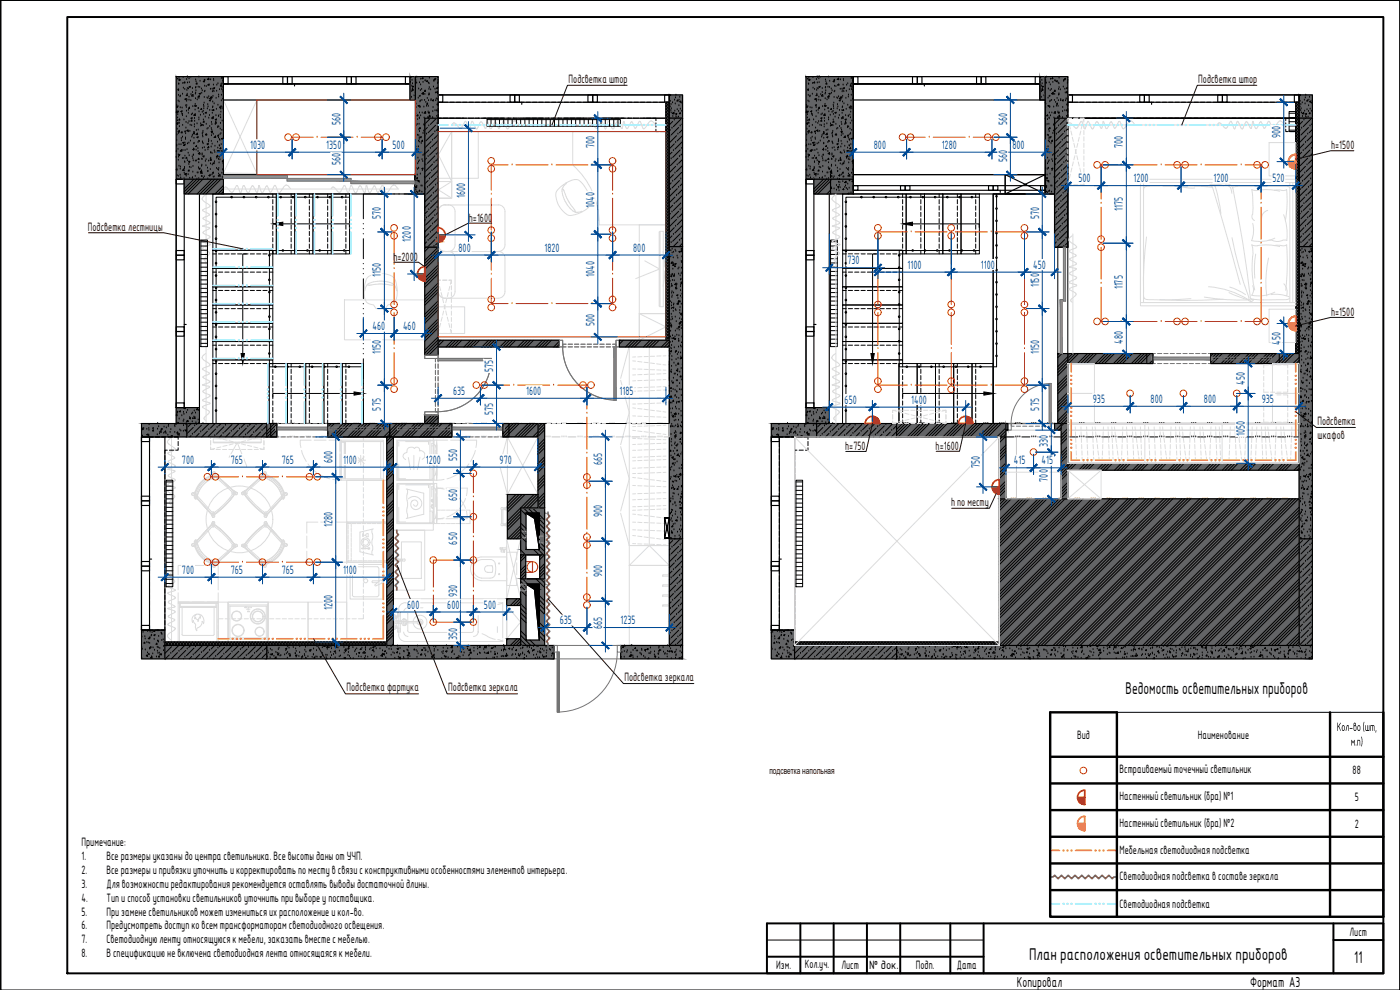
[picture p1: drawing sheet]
<svg xmlns="http://www.w3.org/2000/svg" width="420mm" height="297mm" viewBox="0 0 420 297" stroke-linecap="round" stroke-linejoin="round" font-family="sans-serif">
<defs><g id="words">
<g font-size="4.9">
<text x="337.8" y="208.3">Ведомость осветительных приборов</text>
<text x="308.9" y="288.1">План расположения осветительных приборов</text>
<text x="406.4" y="288.8">11</text>
</g>
<g font-size="4.2">
<text x="305.2" y="296.1">Копировал</text>
<text x="375.2" y="296.1">Формат A3</text>
</g>
<g font-size="3.5" fill="#2e0000">
<text x="170.6" y="24.8">Подсветка штор</text>
<text x="359.6" y="24.8">Подсветка штор</text>
<text x="399.5" y="44.7">h=1500</text>
<text x="26.4" y="69.4">Подсветка лестницы</text>
<text x="140.7" y="66.5">h=1600</text>
<text x="118.1" y="78.2">h=2000</text>
<text x="399.5" y="94.7">h=1500</text>
<text x="395.4" y="127.5">Подсветка</text>
<text x="395.4" y="131.7">шкафов</text>
<text x="253.7" y="134.9">h=750</text>
<text x="280.8" y="134.9">h=1600</text>
<text x="285.5" y="151.8">h по месту</text>
<text x="104" y="207.4">Подсветка фартука</text>
<text x="134.5" y="207.4">Подсветка зеркала</text>
<text x="187.4" y="204.3">Подсветка зеркала</text>
</g>
<g font-size="3.5" fill="#004a95">
<text x="102.2" y="37.4" transform="rotate(-90 102.2 37.4)">560</text>
<text x="302.2" y="37.4" transform="rotate(-90 302.2 37.4)">560</text>
<text x="384.3" y="41.4" transform="rotate(-90 384.3 41.4)">900</text>
<text x="75.1" y="44.7">1030</text>
<text x="97.9" y="44.7">1350</text>
<text x="117.8" y="44.7">500</text>
<text x="178.4" y="44.3" transform="rotate(-90 178.4 44.3)">700</text>
<text x="262.3" y="44.7">800</text>
<text x="282.6" y="44.7">1280</text>
<text x="303.8" y="44.7">800</text>
<text x="337" y="44.3" transform="rotate(-90 337 44.3)">700</text>
<text x="102.2" y="49.6" transform="rotate(-90 102.2 49.6)">560</text>
<text x="302.2" y="48.6" transform="rotate(-90 302.2 48.6)">560</text>
<text x="139.6" y="59.3" transform="rotate(-90 139.6 59.3)">1600</text>
<text x="323.6" y="54.7">500</text>
<text x="340.2" y="54.7">1200</text>
<text x="364.2" y="54.7">1200</text>
<text x="381.8" y="54.7">520</text>
<text x="114.3" y="65.7" transform="rotate(-90 114.3 65.7)">570</text>
<text x="178.4" y="62.3" transform="rotate(-90 178.4 62.3)">1040</text>
<text x="311.8" y="65.7" transform="rotate(-90 311.8 65.7)">570</text>
<text x="337" y="63.3" transform="rotate(-90 337 63.3)">1175</text>
<text x="123.3" y="72.5" transform="rotate(-90 123.3 72.5)">1200</text>
<text x="137.6" y="75.6">800</text>
<text x="163.4" y="75.6">1820</text>
<text x="190" y="75.6">800</text>
<text x="114.3" y="83.2" transform="rotate(-90 114.3 83.2)">1150</text>
<text x="178.4" y="83" transform="rotate(-90 178.4 83)">1040</text>
<text x="254.3" y="79.3">730</text>
<text x="272.4" y="80.6">1100</text>
<text x="294.4" y="80.6">1100</text>
<text x="310" y="80.6">450</text>
<text x="311.8" y="86.2" transform="rotate(-90 311.8 86.2)">1150</text>
<text x="337" y="86.8" transform="rotate(-90 337 86.8)">1175</text>
<text x="111.8" y="99.1">460</text>
<text x="120.9" y="99.1">460</text>
<text x="178.4" y="97.9" transform="rotate(-90 178.4 97.9)">500</text>
<text x="114.3" y="106.2" transform="rotate(-90 114.3 106.2)">1150</text>
<text x="311.8" y="106.2" transform="rotate(-90 311.8 106.2)">1150</text>
<text x="337" y="103.2" transform="rotate(-90 337 103.2)">480</text>
<text x="384.3" y="103.5" transform="rotate(-90 384.3 103.5)">450</text>
<text x="148" y="111.7" transform="rotate(-90 148 111.7)">575</text>
<text x="136" y="118.5">635</text>
<text x="157.9" y="118.5">1600</text>
<text x="185.9" y="118.5">1185</text>
<text x="373.6" y="115.5" transform="rotate(-90 373.6 115.5)">450</text>
<text x="114.3" y="123.2" transform="rotate(-90 114.3 123.2)">575</text>
<text x="148" y="124.6" transform="rotate(-90 148 124.6)">575</text>
<text x="253.5" y="121.1">650</text>
<text x="273.5" y="121.1">1400</text>
<text x="311.8" y="123.2" transform="rotate(-90 311.8 123.2)">575</text>
<text x="328" y="120.9">935</text>
<text x="345.3" y="120.9">800</text>
<text x="361.3" y="120.9">800</text>
<text x="378.7" y="120.9">935</text>
<text x="373.6" y="130.8" transform="rotate(-90 373.6 130.8)">1050</text>
<text x="314.5" y="134.2" transform="rotate(-90 314.5 134.2)">330</text>
<text x="54.6" y="139.2">700</text>
<text x="69.3" y="139.2">765</text>
<text x="84.6" y="139.2">765</text>
<text x="99.8" y="138.9" transform="rotate(-90 99.8 138.9)">600</text>
<text x="103" y="139.2">1100</text>
<text x="127.8" y="139.2">1200</text>
<text x="137.2" y="138.4" transform="rotate(-90 137.2 138.4)">550</text>
<text x="149.9" y="139.2">970</text>
<text x="180.7" y="139.6" transform="rotate(-90 180.7 139.6)">665</text>
<text x="294" y="140.4" transform="rotate(-90 294 140.4)">750</text>
<text x="304.3" y="139.3">415</text>
<text x="312.6" y="139.3">415</text>
<text x="314.5" y="144.5" transform="rotate(-90 314.5 144.5)">700</text>
<text x="137.2" y="150.4" transform="rotate(-90 137.2 150.4)">650</text>
<text x="180.7" y="155.2" transform="rotate(-90 180.7 155.2)">900</text>
<text x="99.8" y="158.1" transform="rotate(-90 99.8 158.1)">1280</text>
<text x="137.2" y="163.4" transform="rotate(-90 137.2 163.4)">650</text>
<text x="54.6" y="172.2">700</text>
<text x="69.3" y="172.2">765</text>
<text x="84.6" y="172.2">765</text>
<text x="103" y="172.2">1100</text>
<text x="180.7" y="173.2" transform="rotate(-90 180.7 173.2)">900</text>
<text x="137.2" y="179.2" transform="rotate(-90 137.2 179.2)">930</text>
<text x="99.8" y="183" transform="rotate(-90 99.8 183)">1200</text>
<text x="122.2" y="182.6">600</text>
<text x="134.2" y="182.6">600</text>
<text x="145.2" y="182.6">500</text>
<text x="168" y="187.3">635</text>
<text x="180.7" y="188.8" transform="rotate(-90 180.7 188.8)">665</text>
<text x="186.2" y="187.3">1235</text>
<text x="137.2" y="192" transform="rotate(-90 137.2 192)">350</text>
</g>
<g font-size="3.5">
<text x="323.3" y="221.6">Вид</text>
<text x="359.5" y="221.6">Наименование</text>
<text x="401.2" y="219.3">Кол -во (шт ,</text>
<text x="405.3" y="223.7">м.п)</text>
<text x="336" y="231.9">Встраиваемый точечный светильник</text>
<text x="405.9" y="232.3">88</text>
<text x="336" y="240.1">Настенный светильник (бра) №1</text>
<text x="406.6" y="240.3">5</text>
<text x="336" y="248.1">Настенный светильник (бра) №2</text>
<text x="406.6" y="248.3">2</text>
<text x="24.5" y="253.9">Примечание:</text>
<text x="336" y="256.3">Мебельная светодиодная подсветка</text>
<text x="24.5" y="258">1.</text>
<text x="24.5" y="262.2">2.</text>
<text x="32" y="258">Все размеры указаны до центра светильника. Все высоты даны от УЧП.</text>
<text x="32" y="262.2">Все размеры и привязки уточнить и корректировать по месту в связи с конструктивными особенностями элементов интерьера.</text>
<text x="336" y="263.9">Светодиодная подсветка в составе зеркала</text>
<text x="24.5" y="266.3">3.</text>
<text x="32" y="266.3">Для возможности редактирования рекомендуется оставлять выводы достаточной длины.</text>
<text x="24.5" y="270.5">4.</text>
<text x="24.5" y="274.7">5.</text>
<text x="32" y="270.5">Тип и способ установки светильников уточнить при выборе у поставщика.</text>
<text x="32" y="274.7">При замене светильников может измениться их расположение и кол-во.</text>
<text x="336" y="272.3">Светодиодная подсветка</text>
<text x="24.5" y="278.8">6.</text>
<text x="32" y="278.8">Предусмотреть доступ ко всем трансформаторам светодиодного освещения.</text>
<text x="405" y="280.8">Лист</text>
<text x="24.5" y="283">7.</text>
<text x="24.5" y="287.2">8.</text>
<text x="32" y="283">Светодиодную ленту относящуюся к мебели, заказать вместе с мебелью.</text>
<text x="32" y="287.2">В спецификацию не включена светодиодная лента относящаяся к мебели.</text>
<text x="233" y="290.8">Изм.</text>
<text x="241.5" y="290.4">Кол.уч.</text>
<text x="252.6" y="290.8">Лист</text>
<text x="260.9" y="290.8">№ док.</text>
<text x="274.9" y="290.8">Подп.</text>
<text x="287.2" y="290.6">Дата</text>
</g>
<text font-size="2.8" fill="#2e0000" x="230.9" y="232.3">подсветка напольная</text>
</g></defs>
<g fill="none" stroke="#dcdcdc" stroke-width=".3">
<path d="M67.1 30l10 22.1-10-.1 10-22-10 .2M67.1 30h10v22.1l-10-.1zM131.6 39.5h12v14h-12zM131.6 39.5h4v20h-4zM135.5 37.5h61.3M135.6 39.5v15l-4-8zM135.6 37.4l.6-.5 .4 .1 1.5 1.5 .5-.4 1.1-1.7 1.1 2.3 .9-2.3 1.3 2.3 1.4-2.2 1.3 2.1 .6-2.2 .9 2.2a1.3 1.3 0 0 0 .9-1.2l.2-.6 .5-.2 .9 1.9 1.4-2.1 .9 1.9 .4 .3 1.1-1.4a1.18 1.18 0 0 1 1.1-.9l1.1 1.1M176.6 37.4l.3-.5h.4l1.7 1.6 .5-.4 1.1-1.7 1.1 2.3 .9-2.3 1.4 2.3 1.3-2.2 1.3 2.1 .6-2.2 .9 2.2a1.3 1.3 0 0 0 .9-1.2l.5-.9a1.25 1.25 0 0 1 .7 1.3l.3 .7 .3-.1 1.2-2 .9 1.9 .4 .3 1.1-1.4a1.18 1.18 0 0 1 1.1-.9l1.1 1.1M320.5 36.6v-1.1h1.1h-1.1l.3 1.4M320.5 37.5h65.4M320.5 37.2v1.3M320.5 39.1v1.3"/>
<path d="M320.9 37.5l.3 1.2M321.4 39.3l.3 1.2M323.5 35.5h-1.3M324.4 39.3l-.3 1.2M324.8 37.5l-.3 1.2M325.3 37.2v1.3M325.3 39.1v1.3M325.3 36.6v-1.1h-1.2h1.2l-.3 1.3M340.6 37.4a1.43 1.43 0 0 0-1.6-1l-1.8 2.2-.4-.3-.9-1.9-1.3 2.1-1.1-1.9-.6 .8a1.3 1.3 0 0 1-.8 1.2l-.9-2.2-.7 2.2-.9-1.7-.5-.4-1.2 2.2-1.4-2.3-.9 2.3-1.1-2.3-1 1.7-.5 .4-1.6-1.5-.6-.1-.3 .5M385.4 37.4a1.43 1.43 0 0 0-1.5-1l-1.8 2.2-.4-.3-.9-1.9-1.3 2.1-1-1.9a1.55 1.55 0 0 0-1 1.4l-.4 .6-.3-.1-.8-2.1-.6 2.2-1-1.9-.3-.2-1.3 2.2-1.4-2.3-.9 2.3-1.1-2.3-1.1 1.7-.5 .4-1.7-1.6h-.4l-.4 .5M61.8 58.4a1.43 1.43 0 0 0-1.1 1.5l2.3 1.9-.3 .4-1.9 .9 2.1 1.3-2 1 .9 .7a1.22 1.22 0 0 1 1.2 .8l-2.2 .9 2.1 .6-1.6 1-.4 .4 2.2 1.3-2.3 1.3 .3 .3 2 .7-2.3 1.1 1.7 1 .4 .5-1.6 1.8v.4l.5 .3M61.8 58.2v68.9"/>
<path d="M67.1 56.7h52.6M67.1 56.6l.5-.5 .4 .1 1.6 1.5 .5-.4 1-1.6 1.1 2.2 .8-2.2h.2l1.3 2.2 1.3-2.2 1.3 2.1 .7-2.1 .9 2.2 1.4-2.1a1.19 1.19 0 0 1 .6 1.2l.4 .7 .2-.1 1.2-2 1.3 2.3 1.1-1.4a1.19 1.19 0 0 1 1.1-1l1.2 1.1M99.4 56.6l.7-.5 1.7 1.6 .5-.4 1.1-1.6 1.1 2.2 .7-2.2h.3l.8 1.8 .5 .4 1.2-2.2 .3 .2 1.1 1.9 .6-2.1 .9 2.2 1.3-2 .2-.1 1.1 1.9 1.3-2.1 1.2 2.3 1.2-1.4a1.19 1.19 0 0 1 1.1-1l1.1 1.1M131.6 57l4-2.5v5zM131.6 54.5h4v5h-4zM167.4 56.9a8.9 8.9 0 0 1 5.8-3 9.4 9.4 0 0 1 4.2 6.5 3.5 3.5 0 0 1-2.7 3.2l-1.2 .5a5.2 5.2 0 0 1-3.3 .3 7.2 7.2 0 0 1-3.3-6.6zM168.7 56.7l.3 .1a21.6 21.6 0 0 0 3.6 6.5v.3M168.7 56.7a7.8 7.8 0 0 0 3.9 6.9M169.8 54.9l.1 .2-.6 .6-.6 1M171.9 49.5v-10h28v28h-20a23.7 23.7 0 0 0-8.1-18M250.7 58.4l-1 1.1a2.98 2.98 0 0 0 2 1.9l.3 .6-2.2 1.1 2.1 1.3-2 1 .9 .7a1.22 1.22 0 0 1 1.2 .8l-2.2 .9 2.2 .6-2.1 1.3 .3 .4 1.9 1-2.3 1.3 .1 .2 2.2 .8-2.3 1.1 1.7 1 .4 .5-1.6 1.8 .4 .7M250.9 58.2v68.9"/>
<path d="M320.5 41v1.3M320.5 43v1.2M320.5 44.9v1.2M320.5 46.8v1.2M320.5 48.7v1.2M320.5 50.6v1.2M320.5 52.5v1.2M320.8 54.1l-.3 1.4h1.1h-1.1v-1.1M321.2 52.3l-.3 1.2M321.7 50.4l-.3 1.2M321.8 41.2l.3 1.2M322.1 48.6l-.3 1.2"/>
<path d="M322.2 55.5h1.3M322.3 43l.3 1.3M322.6 46.7l-.3 1.2M322.7 44.9l.3 1.2M323 44.9l-.3 1.2M323.2 46.7l.3 1.2M323.5 43l-.3 1.2M323.6 48.6l.3 1.2M323.9 41.2l-.3 1.2M324.1 50.4l.3 1.3M324.5 52.3l.3 1.2M325 54.1l.3 1.4h-1.2h1.2v-1.1"/>
<path d="M325.3 41v1.3M325.3 43v1.2M325.3 44.9v1.2M325.3 46.8v1.2M325.3 48.7v1.2M325.3 50.6v1.2M325.3 52.5v1.2M342.3 55.8v34M342.3 53.8h46.6v38h-46.6zM342.3 54.8h46.6M343.2 54.8v36M344.2 55.8l5.5-.1 7.4 .7h1.4"/>
<path d="M344.2 55.9l-.6 .2-.4 .8M349 55.9a86.6 86.6 0 0 1 14.9 .3M362.5 55.7l.8 .1 .6 .5M363.9 55.5l.8 .5 .9 3.5 .8 4.5M363.9 56.3l8.3 29M365.5 55.3a5.3 5.3 0 0 1 4 .4l.4 .7M365.6 55.3l1.5 .5M365.8 55.3a5.3 5.3 0 0 0-3.6 .6M367.7 55.4a2.12 2.12 0 0 1 2 2.6M370 56.5a385.7 385.7 0 0 1 5.3 33.1M372.7 55.9h13.5l.9 .4M372.7 55.8l-2.8 .4"/>
<path d="M377.3 57.1a16.2 16.2 0 0 1 6.7 .3M377.4 57.1l-1.7-.2 .3 3.2-.1 4.2M380.9 42.8h8v10h-8zM386.1 56.9l.2 4.6-.5 4.6M386.1 56.9l-1 .3-1.3-.2-1.3 .1M387.1 54.8v36M388 54.8v36M131.6 63.5v10M131.6 77.5v10M133.5 75.4a2.01 2.01 0 0 0-2 2M133.5 61.5a2.01 2.01 0 0 0-2 2M133.6 61.5h16"/>
<path d="M134.6 75.4a2.01 2.01 0 0 1 2 2.1v10a2.01 2.01 0 0 1-2 2M134.6 61.5a2.01 2.01 0 0 1 2 2v10a2.01 2.01 0 0 1-2 2M149.5 75.4a2.01 2.01 0 0 1 2.1 2.1v10a2.01 2.01 0 0 1-2 2h-16.1a2.01 2.01 0 0 1-2-2M149.5 61.5a2.01 2.01 0 0 1 2.1 2v10a2.01 2.01 0 0 1-2 2h-16.1a2.01 2.01 0 0 1-2-2M174.7 63.6l-.1-.2-1.2 .3-.8-.1M191.9 67.5h8v26.6h-8zM193.5 78.3l4.5 2.4-7.2 2.9M198 69.6h-.2v22.2h.2M198 69.4h1.1v22.6h-1.1zM199 75.5l.5 4.6 .3 .3v.5a1.63 1.63 0 0 0-.4 1.7l-.4 3.3M320.8 72l.4 .6 1.9 1.5-2.2 1.2 2.1 1.4-2 1 .9 .6a1.3 1.3 0 0 1 1.2 .9l-2.2 .9 2.1 .6-1.9 1.1-.1 .3 1.9 1 .2 .4-2.2 1.2 2.2 .9-2.2 1.1a1.22 1.22 0 0 0 1.2 .8l.9 .8-1.6 1.7 .4 .7M321.8 70.7l-1 1.1"/>
<path d="M322 70.2v35.9M344.1 71.1a106.8 106.8 0 0 0-.9 16.4M369.7 71.3a111.8 111.8 0 0 0 5.1 18M375.9 64.3a1.38 1.38 0 0 0 .6 1.9M375.9 76.9a29.3 29.3 0 0 0 .7 10.1M376 67l.2 2.3-.6 2.9M376.9 76.2a25.9 25.9 0 0 0-.3 7.3M377.3 73.7a16.2 16.2 0 0 1 6.7 .3M377.4 73.7l-1.7-.2 .3 1.7-.1 1.7M380.5 63.1a2.39 2.39 0 0 0-1.9 2.4M380.7 77.4a34.3 34.3 0 0 0-.5 11.4M382.5 73.7h2.2"/>
<path d="M382.6 71.5a10.8 10.8 0 0 1-7 .7M384.7 73.7h.8l.6-.2 .2 6.8-.4 6.8M385.2 64.4a16.7 16.7 0 0 1 1 7.7l-.7-.1a5.2 5.2 0 0 1-4.2 0l-.7 .2M103.4 90h24v12h-24zM110.3 85.4a7.9 7.9 0 0 1 8 .1l.7 1.2v.5h.2M110.3 85.4l.5 .2M110.3 85.4l-1 1.8M110.3 83.2a7.1 7.1 0 0 1 7.9 .1 8.2 8.2 0 0 1 .3 7.4l-.7 .4-1.4 .4-.7 1.1h-2.9l-.7-1.1a2.81 2.81 0 0 1-2.8-3.4l.2-2.9zM110.8 85.6h.1M118.2 85.4l-1.2 .1a14.1 14.1 0 0 0-6.2 .1M131.5 92.1h7.9v8h-7.9zM131.5 85.1v-1h.7h-.7l.3 1.2"/>
<path d="M131.5 85.7v1.3M131.5 87.6v1.3M131.5 89.5v1.3M131.5 91.4v1.3M131.5 93.3v1.3M131.5 95.2v1.3M131.5 97.1v1.3M131.8 98.8l-.3 1.3h.7h-.7v-1.1M131.9 85.9l.3 1.3M132.2 97l-.3 1.2M132.4 87.7l.3 1.3M132.7 95.2l-.3 1.2"/>
<path d="M132.8 84.1h1.3M132.8 89.6l.3 1.2M133.1 93.3l-.3 1.3M133.3 91.5l.3 1.2M133.6 91.5l-.3 1.2M133.8 93.3l.3 1.3M134.1 89.6l-.3 1.2M134.2 95.2l.3 1.2M134.5 87.8l-.3 1.2M134.7 97l.3 1.2M135 85.9l-.3 1.3M135.2 98.8l.3 1.3h-.8h.8v-1.1"/>
<path d="M135.5 85.7v1.3M135.5 87.6v1.3M135.5 89.5v1.3M135.5 91.4v1.3M135.5 93.3v1.3M135.5 95.2v1.3M135.5 97.1v1.3M135.5 85.1v-1h-.8h.8l-.3 1.2M191.9 94.1h8v8h-8zM191.9 94.1l8 4-8 4zM342.3 90.8h46.6M343.2 88.8l.2 .6 .5 .4a83.2 83.2 0 0 0 13.5-.2"/>
<path d="M362.7 86a24.3 24.3 0 0 1 12.5 4.4h.6l.5-.6M367.1 89.8l-12.7 .4-6.3-.3M368.8 87.8l5.9 2.2a65.1 65.1 0 0 1-13.3-.9M369.1 86.1l2.8 1.1 1.9 1.2M374.8 89.3l.1 .5 .4 .3M375.3 89.6l.3 .3 .5-.1M375.9 85.7l.3 1.5-.5 1.4a10.7 10.7 0 0 0 6.9-.9M380.9 92.8h8v10h-8zM381.5 88.4a10.9 10.9 0 0 1 5.4 .7M385.3 85.1l.6 1 .4 1-.2 1.7M387.1 89.4l-.9 .5-8.3 .1-2.6-.4M61.7 106.1a1.32 1.32 0 0 0-1 1.5l2.3 1.9-.3 .3-2 .9 2.1 1.2v.3l-.7 .3a1.25 1.25 0 0 0-1.2 .7l2 1.3-.2 .3-1.9 .7 2.1 .6-2 1.4 2.1 1.2-.4 .5-1.8 .8 .1 .3 2.1 .7-2.3 1.1 1.8 1.1 .4 .5-1.6 1.7v.4l.4 .3"/>
<path d="M132.8 100.1h1.3M186.3 114.1l2.5 9.7-2.5 9.6M188.8 103.9l-2.5 9.6M188.8 103.9h12.1v59.8h-12.1zM189.9 108.3l.9 .1M189.9 110.7h.9M190.8 119.6h-.9M190.8 112.5h-.9M190.8 114.2l-.9 .1M190.8 116.3l-.9 .1M190.8 117.4h-.9M190.8 107.1h-.9"/>
<path d="M191.4 108.4l1.3 .2M191.4 110.7l1.3 .1M192.7 119.5l-1.3 .1M192.7 112.4h-1.3M192.7 114.2h-1.3M192.7 116.3h-1.3M192.7 117.3h-1.3M192.7 107l-1.3 .1M193.3 108.7l1.3 .1M193.3 110.8l1.3 .1M194.6 119.5h-1.3M194.6 112.3l-1.3 .1"/>
<path d="M194.6 114.1l-1.3 .1M194.6 116.2h-1.3M194.6 117.2l-1.3 .1M194.6 107h-1.3M194.9 103.9v59.8M195.2 108.9l1.2 .2M195.2 110.9h1.3M196.5 119.4h-1.3M196.5 112.3h-1.3M196.5 114l-1.3 .1M196.5 116.1h-1.3M196.5 117.2h-1.3"/>
<path d="M196.5 106.9h-1.3M197.1 109.2l1.2 .1M197.1 111h1.3M198.4 119.3l-1.3 .1M198.4 112.2h-1.3M198.4 113.9l-1.3 .1M198.4 116l-1.3 .1M198.4 117.1h-1.3M198.4 106.8h-1.3M199 109.4l.9 .1M199 117h.9M199 111l.9 .1"/>
<path d="M199.9 119.2l-.9 .1M199.9 112.1h-.9M199.9 113.9h-.9M199.9 116h-.9M199.9 106.8h-.9M250.7 106.1l-1.1 1.1a1.19 1.19 0 0 0 1 1.1l1.4 1-.3 .5a2.52 2.52 0 0 0-1.9 .9l2.1 1.3-2 1.1 .8 .6a1.3 1.3 0 0 1 1.3 .9l-2.2 .9 2.1 .6-2 1.4 2.2 1.2-2.3 1.4 2.3 .9-2.3 1.1 1.7 1.1 .4 .5-1.7 1.7 .1 .4 .4 .3M320.5 109.1h8v9h-8zM320.5 118.1h8v9h-8zM381.9 109.1h8v9h-8zM381.9 118.1h8v9h-8zM51.3 131.3l-1.1 1.2a2.98 2.98 0 0 0 2 1.8l.4 .4-.1 .3-2.1 1 2.1 1.4-2 1 .9 .7a1.22 1.22 0 0 1 1.2 .8l-2.2 .9 2.1 .6-2 1.2 .3 .4 1.8 1-2.2 1.3 .1 .2 2.1 .8-2.2 1.1 1.7 1 .4 .6-1.7 1.7 .5 .8M51.5 131.1v61.5"/>
<path d="M63.2 132.2v1.3M64 131.7h14.4v1h-14.4zM64.2 130.9h-1v.7v-.7l1.2 .3M64.2 132.7v.2h14v-.2M64.4 134.6l-1.2 .3v-.8v.8h1M64.9 134.9h1.2M64.9 130.9h1.2M65.1 131.3l1.2 .3M66.3 134.1l-1.2 .3M66.8 134.9h1.2M66.8 130.9h1.2M66.9 131.8l1.3 .3"/>
<path d="M68.2 133.6l-1.3 .3M68.7 130.9h1.2M68.7 134.9h1.2M68.7 137.2l2.5-4.4 2.9 7.1M68.7 132.2l1.3 .4M70 133.2l-1.3 .3M70.6 134.9h1.2M70.6 130.9h1.2M70.6 132.7l1.2 .3M71.8 131.1l4.6 .5M71.8 132.7l-1.2 .3M71.9 131.2l-.4-.3h-.5a1.7 1.7 0 0 1-1.8 .3l-3.2 .4"/>
<path d="M72.4 133.2l1.3 .3M72.5 130.9h1.2M72.5 134.9h1.2M73.7 132.2l-1.3 .4M74.3 133.6l1.2 .3M74.4 134.9h1.2M74.4 130.9h1.2M75.5 131.8l-1.2 .3M76.2 134.1l1.2 .3M76.3 134.9h1.3M76.3 130.9h1.3M77.4 131.3l-1.2 .3"/>
<path d="M78 134.6l1.2 .3v-.8v.8h-1M78.2 130.9h1v.7v-.7l-1.2 .3M79.2 132.2v1.3M102.1 132.1h13v12h-13zM109.1 133v1.2M109.1 134.9v1.2M109.1 136.8v1.2M109.1 138.7v1.2M110.4 131.1h-1.3v1.2M111 131.1h1.3M112.9 131.1h1.3M114.8 131.1h1.3v.9"/>
<path d="M116.1 132.7v1.2M116.1 134.6v1.2M116.1 136.5v1.2M116.1 138.4v1.2M118.1 131.1h11.9v28h-11.9zM119.1 132.1h12v12h-12zM119.3 132.3h11v11.6h-11zM119.7 139.2v4.4h2M119.7 132.7v1.2M121.7 132.5h6.8M122.6 137.3l.6 3.6M124.2 136.6v4.3"/>
<path d="M126 137.2l-.7 3.7M126.7 137.8a1.34 1.34 0 0 0 .8-1.6 1.34 1.34 0 0 0-1.6-.9 .83 .83 0 0 0-.5-1.1 .83 .83 0 0 0-1 .4 1.35 1.35 0 0 0-1.6-.3 1.35 1.35 0 0 0-.7 1.5 1.08 1.08 0 0 0-1.1 .9 1.08 1.08 0 0 0 .8 1.2M128.5 132.4l.1 .9M128.8 132.1l.2 .2 .2-.2M129 132.3v11.6M129.2 138.9h.1M129.3 137.3h.1M129.4 136.9l.1 .1M129.6 133.8h.4M129.7 136.7v.1M129.7 138.2v.1M129.7 139.5v.1"/>
<path d="M129.7 138.5a.43 .43 0 0 1 .4 .4 .43 .43 0 0 1-.4 .4zM129.9 138.5a.47 .47 0 0 0-.4 .4 .47 .47 0 0 0 .4 .5M129.9 136.9a.34 .34 0 0 0-.4 .4 .34 .34 0 0 0 .4 .3M130 136.8h.1M130 132.1l.2 .2M130 133h-.4v3.1M130.3 133.3l.3 .3 .5 2.5M130.6 135.1v4M152.3 131.1l9.2 17.3h-9.2l9.2-17.3zM152.3 131h9.2v17.4h-9.2zM152.3 131l-2.3 8.4M186.3 134l2.5 9.7-2.5 9.6"/>
<path d="M189.9 135.1h.9M189.9 129.1l.9 .1M189.9 131.6h.9M189.9 121.2h.9M189.9 122.4l.9 .1M189.9 124.8h.9M190.8 133.3l-.9 .1M190.8 137.2h-.9M190.8 138.2l-.9 .1M190.8 128h-.9M190.8 127.3h-.9M191.4 129.3l1.3 .2"/>
<path d="M191.4 131.6h1.3M191.4 122.6l1.3 .1M191.4 124.9h1.3M192.7 133.3h-1.3M192.7 135l-1.3 .1M192.7 137.1l-1.3 .1M192.7 138.2h-1.3M192.7 127.9h-1.3M192.7 121.1l-1.3 .1M192.7 127.2l-1.3 .1M193.3 129.5l1.3 .2M193.3 131.7h1.3"/>
<path d="M193.3 122.8l1.3 .2M193.3 125h1.3M194.6 133.2h-1.3M194.6 134.9l-1.3 .1M194.6 137.1h-1.3M194.6 138.1h-1.3M194.6 127.8l-1.3 .1M194.6 121.1h-1.3M194.6 127.2h-1.3M195.2 129.8l1.2 .1M195.2 131.8h1.3M195.2 123l1.2 .2"/>
<path d="M195.2 125l1.3 .1M196.5 133.1l-1.3 .1M196.5 134.9h-1.3M196.5 137h-1.3M196.5 138l-1.3 .1M196.5 127.7l-1.3 .1M196.5 121l-1.3 .1M196.5 127.1h-1.3M197.1 130l1.2 .2M197.1 123.3l1.2 .1M197.1 131.8l1.3 .1M197.1 125.1h1.3"/>
<path d="M198.4 133l-1.3 .1M198.4 134.8l-1.3 .1M198.4 136.9h-1.3M198.4 138h-1.3M198.4 127.7h-1.3M198.4 120.9l-1.3 .1M198.4 127h-1.3M199 130.2l.9 .2M199 123.5l.9 .1M199 131.9h.9M199 125.2h.9M199.9 133h-.9"/>
<path d="M199.9 134.7l-.9 .1M199.9 136.8l-.9 .1M199.9 137.9h-.9M199.9 127.6h-.9M199.9 120.8l-.9 .1M199.9 126.9l-.9 .1M238.5 131.1l61.4 62.6v-62.6l-61.4 62.6v-62.6h61.4v62.6h-61.4M267.9 124.4v1.3M268.9 123.1h-1v.7v-.7l1.2 .3M269.1 126.8l-1.2 .3v-.7v.7h1M269.5 123.1h1.3M269.5 127.1h1.3"/>
<path d="M269.7 123.5l1.3 .4M270.9 126.3l-1.2 .3M271.4 123.1h1.3M271.4 127.1h1.3M271.6 124l1.2 .3M272.8 125.8l-1.2 .3M273.3 123.1h1.3M273.3 127.1h1.3M273.4 124.4l1.3 .4M274.7 125.4l-1.3 .3M275.3 123.1h1.2M275.3 127.1h1.2"/>
<path d="M275.3 124.9l1.2 .3M276.5 124.9l-1.2 .3M277.1 125.4l1.2 .3M277.2 127.1h1.2M277.2 123.1h1.2M278.3 124.4l-1.2 .4M279 125.8l1.2 .3M279.1 123.1h1.2M279.1 127.1h1.2M280.2 124l-1.2 .3M280.8 126.3l1.2 .3M281 123.1h1.2"/>
<path d="M281 127.1h1.2M282 123.5l-1.2 .4M282.7 126.8l1.2 .3v-.7v.7h-1M282.9 123.1h1v.7v-.7l-1.2 .3M283.9 124.4v1.3M320.5 127.1h69.4v12h-69.4zM343.6 127.1v12M366.8 127.1v12M57.6 148.5l.7 .2M58 147.9h-.3l-.2 .4M58.1 147.9l.2 .1M58.1 147.9h.1"/>
<path d="M58.1 147.9a.38 .38 0 0 0-.5 .1 .38 .38 0 0 0 0 .5M58.3 148.6h.2M58.3 148.6v.8l.5 .3M58.4 148.2l-.1 .5M58.4 148.1h.1M58.5 148.6v.8l.3 .3M58.5 147.6l-.2 .4M58.8 149.6v.1M59.1 149.4l4.4 5M59.1 149.3l4.3 4.8h.5M59.2 148.8l4.3 4.9 .5-.1M63.5 157.3l.3 .3 .3-.1"/>
<path d="M63.5 157.3h.1M63.5 154.4l.1 .2M63.5 154.4h.1M63.5 157.3l-4.4 5M63.6 157.1l-.1 .2M63.6 154.5l.2 .6M63.6 157v.1M63.6 154.6v.1M63.7 157a.33 .33 0 0 1 .4 0 .33 .33 0 0 1 0 .5M63.7 154.7l.1 .4M63.7 157a.33 .33 0 0 0-.1 .5 .33 .33 0 0 0 .5 0M63.8 156.6a.38 .38 0 0 1 .5 0 .38 .38 0 0 1 .1 .5"/>
<path d="M63.8 156.6l-.2 .6M63.8 157h.2M63.8 154.8h.1M63.8 156.6l-.1 .4M63.8 157h.1M63.9 142.1l.1 .2M63.9 156.5a.39 .39 0 0 1 .4 .1 .39 .39 0 0 1 .1 .5M63.9 157.7l.1 .4M63.9 157.7l-.5-.1-4.3 4.8M63.9 157.7a.57 .57 0 0 1 1 .1l2.9 2.6 2.4 3-.1 .9-4.8 4.3M64 154.1l.1 .1M64 158.1h.2a15 15 0 0 1 5.5 5.5l-.1 .6-4.8 4.3"/>
<path d="M64 153.6l-.1 .5M64 154.8h-.1M64 158.1l-.7 .2-4.1 4.6M64.1 142.4h.1M64.1 142.3l-.5 .3M64.1 157l.1 .5M64.1 154.2a.3 .3 0 0 1 0 .5 .3 .3 0 0 1-.4 0M64.1 157.5h.1M64.1 154.2a.3 .3 0 0 0-.4 0 .3 .3 0 0 0 0 .5M64.1 154.2h.1M64.1 154.2l-.3-.1-.3 .3M64.1 154.2a.34 .34 0 0 1 .1 .5 .34 .34 0 0 1-.5 0"/>
<path d="M64.1 154.2a.35 .35 0 0 0-.5 0 .35 .35 0 0 0 .1 .5M64.1 154.2l.1 .1M64.2 154.3l-.1 .4M64.2 154.3h.1M64.2 157.5l-.2 .1M64.2 157.3a25.1 25.1 0 0 1 6.2 6.2M64.2 157.3h.1M64.2 154.5h.1M64.2 154.5l.2 .2M64.4 154.7a.37 .37 0 0 1-.1 .4 .37 .37 0 0 1-.4 .1M64.4 154.7a.38 .38 0 0 1-.1 .5 .38 .38 0 0 1-.5-.1M64.4 157.1l-.2 .2"/>
<path d="M64.4 141.6a.38 .38 0 0 0-.4 0 .38 .38 0 0 0-.1 .5M64.5 141.6l.2 .7M64.5 141.6l.2 .7-.5 .1M64.5 141.6a.37 .37 0 0 0-.5 0 .37 .37 0 0 0-.1 .5M64.6 142.3v.2M64.6 142.3a7.7 7.7 0 0 0-6.3 6.3M64.6 142.3l.8 .1 .3 .4M64.6 142.5a7.6 7.6 0 0 0-6.1 6.1M64.6 142.5h.8l.3 .3M64.8 143.2l4.9 4.4a1.28 1.28 0 0 1-.5 1.5 18.4 18.4 0 0 1-5 4.6l-.2-.1M65.2 143.1l-.1-.1a6.8 6.8 0 0 0-6.2 5.9M65.2 143.1a7.6 7.6 0 0 0-6.1 6.1l-.2-.3"/>
<path d="M65.3 143.1l4.8 4.3-.1 .5 .2 .5-3.1 3.6-2.7 2.2-.5-.1M65.4 143.1l.2-.2-.2-.3a6.8 6.8 0 0 0-6.9 6.5l.4-.2M65.4 143.1h-.2M65.4 143.1a8.2 8.2 0 0 0-6.5 6.4l-.4-.4M65.4 143.1l5 4.5M65.5 143h-.1M65.7 142.8l-.1 .1M70.2 148.1l.1 .1M70.3 148.2h.1M70.3 148.2h.2M70.4 147.6h.1M70.4 147.6l-.3 .2 .1 .3"/>
<path d="M70.4 147.6l.7 .2M70.4 148.2h.1M70.4 148.3l.3 .1M70.4 148.2a25.1 25.1 0 0 1-6.2 6.3M70.6 147.6h.1M70.7 147.7a.3 .3 0 0 0-.5 0 .3 .3 0 0 0 0 .4M70.7 147.7a.3 .3 0 0 1 0 .4 .3 .3 0 0 1-.5 0M70.7 147.6a.33 .33 0 0 1 0 .5 .33 .33 0 0 1-.5 0M70.7 147.6l.4 .2M70.7 148.1v.1M71.1 147.8a.38 .38 0 0 1 .1 .5 .38 .38 0 0 1-.5 .1M72.6 147.8a.38 .38 0 0 0 0 .5 .38 .38 0 0 0 .5 .1 .37 .37 0 0 1-.5-.1 .37 .37 0 0 1 0-.4"/>
<path d="M72.9 147.8h.1M72.9 147.9v.1M73 148.1l.4 .1M73 147.6a.34 .34 0 0 0 0 .5 .34 .34 0 0 0 .5 0M73 147.6l-.4 .2M73 147.6a.34 .34 0 0 1 .5 0 .34 .34 0 0 1 0 .5M73 147.6h.1M73.1 147.7a.3 .3 0 0 1 .4 0 .3 .3 0 0 1 0 .4M73.1 147.7a.3 .3 0 0 0 0 .4 .3 .3 0 0 0 .4 0M73.2 147.6l-.6 .2M73.3 148.2h.1M73.3 148.2a25.1 25.1 0 0 0 6.2 6.3"/>
<path d="M73.3 148.3l-.2 .1M73.3 147.6h-.2M73.3 147.6l.3 .2-.1 .3M73.3 147.6h.1M73.4 148.2h.1M73.5 148.1h.1M73.5 148.1l-.1 .1M73.6 148l-.1 .1M73.7 147.9l.4 .1M73.7 147.9l-.2 .5 1.3 1.7 3.9 3.6a.85 .85 0 0 0 1.3 .3h.5l4.1-4.7M74.1 148l-.1 .2a16.4 16.4 0 0 0 4.7 5 1.17 1.17 0 0 0 1.5 .4l4.3-4.8M78 142.8l.1 .1"/>
<path d="M78.3 143.1l-5 4.5M78.4 143.1l-4.7 4.3v.5M78.7 142.5l-.5 .4a8 8 0 0 1 6.5 6.5M78.7 142.5a6.9 6.9 0 0 1 6.4 6.9l-.2 .2-.2-.2M78.7 142.5l.2 .4M78.9 142.9l-.3 .2a7.7 7.7 0 0 1 6 6.1M78.9 142.9a6.8 6.8 0 0 1 5.9 6.2l-.2 .1M79 143.2l-4.8 4.3-.1 .5M79.1 142.3l.4 .1M79.1 142.5a7.4 7.4 0 0 1 6.1 6.1M79.1 142.5h-.7l-.4 .3M79.2 142.3l-.8 .1-.4 .4"/>
<path d="M79.2 142.3l-.1 .2M79.2 142.3a7.8 7.8 0 0 1 6.2 6.3M79.2 141.6a.38 .38 0 0 1 .6 0 .38 .38 0 0 1 0 .5M79.2 141.6l-.2 .7zM79.4 141.5l.4 .1 .1 .5M79.5 154.5l-.2 .2a.41 .41 0 0 0 .2 .4 .41 .41 0 0 0 .5 0M79.5 157.3a25.1 25.1 0 0 0-6.2 6.2M79.5 154.5h.1M79.5 157.3h.1M79.5 154.3h.1M79.5 154.4h.1M79.5 157.4h.1"/>
<path d="M79.5 154.3v.2M79.5 157.2l.1 .3M79.6 157.5h.1M79.6 154.7h.1M79.6 154.2a.34 .34 0 0 1 .5 0 .34 .34 0 0 1 0 .5M79.6 154.2l.4-.1 .2 .3M79.6 154.2v.1M79.6 154.2a.34 .34 0 0 0 0 .5 .34 .34 0 0 0 .5 0M79.6 154.2l-.1 .1M79.7 142.4h.1M79.7 157l-.1 .1M79.7 142.3l.4 .3"/>
<path d="M79.8 142.1v.2M79.8 142.1h.1M80 156.6a.4 .4 0 0 0-.5 0 .4 .4 0 0 0-.2 .5l.2 .2M80 156.6l.1 .4M80 156.6l.2 .6M80 154.6l.1 .1M80.1 157.1a.3 .3 0 0 1-.1 .4 .3 .3 0 0 1-.4 0M80.1 157.1a.3 .3 0 0 0-.5 0 .3 .3 0 0 0 0 .4M80.1 157l-.1 .1M80.1 154.7l-.1 .4M80.1 157a.33 .33 0 0 1 0 .5 .33 .33 0 0 1-.5 0M80.1 157a.33 .33 0 0 0-.5 0 .33 .33 0 0 0 0 .5"/>
<path d="M80.1 157.1l.1 .2M80.2 157.3l4.5 5M80.2 154.6l-.2 .5M80.2 154.4h.1M80.2 157.3h.1M80.2 157.3l-.2 .3-.4-.1M80.2 154.4l-.1 .2M84.6 149.2l.1 .2M84.7 149.4l-4.5 5M84.7 149.4l.1 .1M84.9 149.6v.1M85.2 147.6l.3 .4"/>
<path d="M85.2 148.6v.8l-.3 .3M85.3 148.1h.1M85.3 148.2l.1 .5M85.4 148.6h-.2M85.4 148.6v.8l-.5 .3M85.5 148a.41 .41 0 0 1 .5-.1 .41 .41 0 0 1 .1 .5M86.1 148.5l-.7 .2M104.1 156.7v12M104.1 156.7h12v12h-12zM104.1 144.1h12v12.6h-12zM109.1 140.6v1.2M109.1 142.5v1.2"/>
<path d="M109.1 144.4v1.3M109.1 146.3v1.3M109.1 148.2v1.3M109.1 150.1v1.3M109.1 152v1.3M109.1 153.9v1.3M109.1 155.8v1.3M109.1 157.7v1.3M109.1 159.6v1.3M116.1 140.3v1.2M116.1 142.2v1.3M116.1 144.1v1.3"/>
<path d="M116.1 146v1.3M116.1 147.9v1.3M116.1 149.8v1.3M116.1 151.7v1.3M116.1 153.6v1.3M116.1 155.5v13.2M118.1 159.1h9.4v18h-9.4zM119.1 157.1h11M119.1 145.1h12v12h-12zM119.7 152.2v4.4h2M119.7 145.7v1.2M121.7 145.5l6.8-.1 .1 .9"/>
<path d="M121.9 146.7l5.3 1.3v6.3l-5.3 1.3M122.2 146.8v1.4M122.2 148.2l-.1 1.2a7 7 0 0 1 0 4l.2 1.4-.1 .7M122.6 149.7a2.2 2.2 0 0 1 2.9-.4 2.2 2.2 0 0 1 .7 2.9 1.52 1.52 0 0 1-2.5 .2 1.52 1.52 0 0 1 .7-2.4 .91 .91 0 0 1 1 .9 .91 .91 0 0 1-.9 .9l-.4-.4M128.8 145.1l.2 .2 .2-.2M128.8 157l.2-.1 .2 .1M128.8 144l.2-.1 .2 .1M129 153.4h1.3M129 140.4h1.3M129 145.3v11.6M129.2 151.9h.1M129.3 150.3h.1"/>
<path d="M129.4 149.9l.1 .1M129.6 146.8h.4M129.7 140.7l.4 .3v2.4l-.3 .3h-.1zM129.7 151.4l-.2 .7 .4 .3M129.7 149.7v.1M129.7 151.2v.1M129.7 152.5v.1M129.7 151.5h.2M129.7 153.7l.4 .3v2.4l-.3 .3zM129.7 151.5a.43 .43 0 0 1 .4 .4 .43 .43 0 0 1-.4 .4zM129.9 149.9a.34 .34 0 0 0-.4 .4 .34 .34 0 0 0 .4 .3M130 149.8h.1"/>
<path d="M130 146h-.4v3.1M130.1 145.1l.2 .2M130.3 146.3l.3 .3a18.9 18.9 0 0 1 0 8.9l-.3 .4M130.3 145.3v11.6M130.3 145.3h-11v11.6h11M130.3 156.9l-.2 .1M130.3 143.9l-.2 .1M130.6 148.1v3.9M131.1 140.1l-.5 2.4-.3 .4M150 140l2.3 8.4M150.5 152.9v4.2M150.9 157.7h1"/>
<path d="M151 157.5h.9M151 157.3h.9M151 152.7h.9M151 152.6h.9M151.6 152.3v.3M151.6 152.7v.2M151.6 157.5v.2M151.9 157.1h-.3v.2M151.9 152.3v.6M151.9 157.1v.6M151.9 152.3h-1M151.9 152.9h-1v4.3h.7"/>
<path d="M151.9 157.1l.4-.3v1.3l-.4-.4M151.9 152.3l.4-.3v1.2l-.4-.3M163.4 153.7h.5v40h-.5zM186.3 154l2.5 9.7M189.9 143.2l.9 .2M189.9 145.7h.9M189.9 152h.9M189.9 154.2l.9 .1M189.9 156.7h.9M189.9 158.9l.9 .1M190.8 142.1h-.9M190.8 148.2h-.9"/>
<path d="M190.8 149.9l-.9 .1M190.8 153.1h-.9M190.8 140.4l-.9 .1M191.4 143.4l1.3 .2M191.4 145.7l1.3 .1M191.4 154.4l1.3 .2M191.4 156.7l1.3 .1M191.4 159l1.3 .1M192.7 142l-1.3 .1M192.7 148.1h-1.3M192.7 149.8l-1.3 .1M192.7 152h-1.3"/>
<path d="M192.7 153l-1.3 .1M192.7 140.4h-1.3M193.3 143.7l1.3 .1M193.3 145.8l1.3 .1M193.3 154.7l1.3 .1M193.3 156.8h1.3M193.3 159.1h1.3M194.6 141.9l-1.3 .1M194.6 148l-1.3 .1M194.6 149.8h-1.3M194.6 151.9h-1.3M194.6 152.9l-1.3 .1"/>
<path d="M194.6 140.3l-1.3 .1M195.2 143.9l1.2 .1M195.2 145.9h1.3M195.2 154.9l1.2 .2M195.2 156.9h1.3M195.2 159.2h1.3M196.5 141.8l-1.3 .1M196.5 147.9l-1.3 .1M196.5 149.7l-1.3 .1M196.5 151.8h-1.3M196.5 152.9h-1.3M196.5 140.2l-1.3 .1"/>
<path d="M197.1 144.1l1.2 .2M197.1 155.1l1.2 .2M197.1 146h1.3M197.1 157h1.3M197.1 159.2l1.3 .1M198.4 141.8h-1.3M198.4 147.9h-1.3M198.4 149.6l-1.3 .1M198.4 151.8h-1.3M198.4 152.8h-1.3M198.4 140.2h-1.3M199 144.4l.9 .1"/>
<path d="M199 155.4l.9 .1M199 146h.9M199 147.8h.9M199 149.6h.9M199 157h.9M199 159.3h.9M199.9 141.7l-.9 .1M199.9 151.7h-.9M199.9 152.7l-.9 .1M199.9 140.1l-.9 .1M301.9 141.7h16.6v8h-16.6zM320.5 141.1h10l-10 8.6h10z"/>
<path d="M320.5 141.1h10v8.6h-10zM51.3 171.9l-.5 .8 1.7 1.7-.9 .8a1.22 1.22 0 0 0-1.2 .8l2.2 1.1-2.2 .9 2.2 1.2-.2 .4-1.9 1 2 1.4-2.1 .6 2.2 .9a1.3 1.3 0 0 1-1.2 .8l-.9 .7 2 1-2.1 1.4 2.2 1.2-1.4 1.2a1.19 1.19 0 0 0-1 1.1l1.1 1.1M57.5 163.4l.2 .4 .3 .1M57.6 163.3a.38 .38 0 0 0 0 .5 .38 .38 0 0 0 .5 .1M58.1 163.9h.1M58.3 163.7l.2 .4M58.3 163.1l.1 .4M58.3 163l-.7 .3M58.3 163.1l-.7 .2M58.3 163.7l-.2 .2M58.3 163.2a7.6 7.6 0 0 0 6.3 6.2M58.4 163.6v.1"/>
<path d="M58.5 162.7a7.1 7.1 0 0 0 6.8 6.4l.3-.2-.2-.3M58.5 162.7l.4 .1M58.5 163.1l-.2 .1M58.5 163.1a7.7 7.7 0 0 0 6.1 6.1M58.5 162.7l.4-.5a8.2 8.2 0 0 0 6.5 6.4M58.8 162l-.3 .4v.7M58.8 162l-.5 .4v.8M58.8 162v.1M58.9 162.8a6.7 6.7 0 0 0 6.2 5.9l.1-.1M58.9 162.8l.2-.3a7.8 7.8 0 0 0 6.1 6.1M63.6 169.2l.5 .3M63.9 169.7a.39 .39 0 0 0 .1 .4 .39 .39 0 0 0 .4 .1"/>
<path d="M63.9 169.7a.39 .39 0 0 0 .1 .4 .39 .39 0 0 0 .5 0M63.9 169.7h.1M64 169.4l-.1 .3M64.1 169.3v.1M64.2 169.4h.5l-.2 .7M64.6 169.2v.2M64.7 169.4l-.2 .7M65.2 168.6h.2M65.6 168.9h.1M65.7 168.9l-.3 .3h-.8M65.7 168.9l-.3 .5h-.8M70.2 163.6a.3 .3 0 0 0 0 .5 .3 .3 0 0 0 .5 0"/>
<path d="M70.2 163.6l-.1 .3 .3 .3M70.2 163.6h.1M70.2 163.6a.3 .3 0 0 1 .5 0 .3 .3 0 0 1 0 .5M70.3 163.6h.1M70.3 163.6h-.1M70.3 163.5v.1M70.4 164.2h.1M70.4 164.2l-4.9 4.5M70.4 163.5h.1M70.4 163.5l.3-.1a.38 .38 0 0 1 .5 0 .38 .38 0 0 1-.1 .5M70.5 163.5l-.2 .1M70.6 164v.1"/>
<path d="M70.7 163.6h.1M71.1 163.9l-.7 .3M71.1 163.9l-.4 .2M72.6 163.9l.4 .2M72.6 163.9l.6 .3M72.9 163.9h.1M72.9 163.7v.2M73.1 164l-.1 .1M73.1 163.4a.37 .37 0 0 0-.5 0 .37 .37 0 0 0 0 .5M73.1 163.4a.38 .38 0 0 0-.5 .1 .38 .38 0 0 0 0 .4M73.1 163.4l.2 .1M73.1 164.2h.2"/>
<path d="M73.3 163.5h.1M73.3 164.2l5 4.5M73.3 164.2h.1M73.4 163.6h-.4M73.4 163.6h.1M73.5 163.6a.34 .34 0 0 0-.5 0 .34 .34 0 0 0 0 .5M73.5 163.6a.34 .34 0 0 1 0 .5 .34 .34 0 0 1-.5 0M73.5 163.6l.1 .2M73.5 163.6h.1M73.5 163.6l.1 .3-.3 .3M73.7 163.8v.5l4.7 4.3M74.1 163.8h-.4"/>
<path d="M74.1 163.8v.4l4.9 4.3M78 168.9l.4 .3h.7M78 168.9l.4 .5h.8M78 168.9h.1M78.9 168.9l-.2 .3M79 169.4l.2 .7zM79.1 169.2l.1 .2M79.5 169.4h-.4M79.7 169.3v.1M79.8 169.4v.3M79.8 169.7h.1M79.8 169.7a.38 .38 0 0 1-.1 .4 .38 .38 0 0 1-.5 0"/>
<path d="M79.9 169.7l-.1 .4-.4 .1M80.1 169.2l-.4 .3M84.5 162.9l-4.4-4.8a1.28 1.28 0 0 0-1.4 .4 18.4 18.4 0 0 0-4.7 5.1l.1 .2M84.6 162.6a7.6 7.6 0 0 1-6 6l.3 .3M84.6 162.4l-4.3-4.8-.5 .1a.46 .46 0 0 0-.8 .1l-1.7 1.3-2.5 2.5-1.3 1.7 .2 .5M84.6 162.6l.2 .1a6.7 6.7 0 0 1-5.3 6.1l-.6 .1M84.7 162.4a8.2 8.2 0 0 1-6.5 6.4l.5 .4M84.7 162.4l-.1 .2M84.7 162.4l.2-.2 .2 .1a6.9 6.9 0 0 1-6.4 6.9M84.8 162.2l-.1 .1M84.9 162l.5 .4v.8M84.9 162l.3 .3v.8"/>
<path d="M84.9 162v.2M85.2 163.1a7.6 7.6 0 0 1-6.1 6.1M85.2 163.1l.2 .1M85.3 163.6v.1M85.4 163.1l.7 .2M85.4 163.2a7.7 7.7 0 0 1-6.2 6.2M85.4 163.1l-.1 .4M85.4 163l.7 .3M85.7 163.9l-.2-.2-.3 .5M86.1 163.3a.37 .37 0 0 1 0 .4 .37 .37 0 0 1-.4 .2M86.1 163.3a.38 .38 0 0 1 0 .5 .38 .38 0 0 1-.4 .1M104.1 168.7h12v23.9h-12z"/>
<path d="M109.1 161.5v1.3M109.1 163.4v1.3M109.1 165.3v1.3M109.1 167.2v1.3M109.1 169.1v1.3M109.1 171.1v1.2M109.1 173v1.2M109.1 174.9v1.2M109.1 176.8v1.2M109.1 178.7v1.2M116.1 168.9v1.2M116.1 170.8v1.2"/>
<path d="M116.1 172.7v1.2M116.1 174.6v1.2M116.1 176.5v1.2M116.1 178.4v1.2M118.1 179.6h34v14.1h-34zM118.3 168.2h.1M118.4 167.9l.1 .1M118.4 167.9l-.2 .2h.4M118.5 168.2h.1M118.6 168.2h.1M118.5 168h.1M118.6 168h.1"/>
<path d="M118.6 168v.1M118.6 168.1h.1M118.6 168.1v.1M119.6 167.7l-.5-.1-.4 .4M119.6 167.7a.49 .49 0 0 1-.3 .8 .49 .49 0 0 1-.6-.5M119.6 167.8l1.8-.1 .2 .3-.2 .3M119.6 168.3h1.8M119.7 167.9l1.1 .1h-1v.2l1-.1M120.5 162.6h5.9v11h-5.9zM120.8 168v.1M120.8 167.9v.2M120.8 168.2l-1.1 .1"/>
<path d="M142.6 168.9l.4-.4a4.6 4.6 0 0 1 4.1-.6 1.45 1.45 0 0 1 1.5 1.3v2.9a1.45 1.45 0 0 1-1.5 1.4 4.6 4.6 0 0 1-4.1-.7 2.83 2.83 0 0 1-.4-3.9zM144.4 167.1a3.6 3.6 0 0 0-3.2 3.6 3.6 3.6 0 0 0 3.2 3.5M144.4 167.1h7.7v7.1h-7.7M145.6 170.2l.6-.5h1.5a1.68 1.68 0 0 1 .1 1.9l-1.4 .1a1.02 1.02 0 0 1-.8-1.5zM150.1 164.4h.6v.4h-.6zM150.4 165h1v.6h-1zM150.7 164.4h1.3v.4h-1.3zM151.1 164.8h.3v.8h-.3zM152 163.9l.1 1.4zM152.1 168v-2.3h3v2.3M152.1 168.9v3.6M152.1 161.7h4.2v17.9h-4.2z"/>
<path d="M152.1 161.7h4.2l-4.2 17.9h4.2zM155.1 173.4v2.3h-3v-2.3M155.1 168.9v3.6M188.8 169.7h12.1v24h-12.1zM188.8 163.7h12.1v6h-12.1zM188.8 169.7l6.1-6 6 6zM189.9 160.7l.9 .1M189.9 163.1h.9M191.4 160.9l1.3 .1M191.4 163.2h1.3M193.3 161.1l1.3 .2M193.3 163.2l1.3 .1"/>
<path d="M195.2 161.4l1.2 .1M195.2 163.3l1.3 .1M197.1 161.6l1.2 .1M197.1 163.4h1.3M198.9 172.5h2v.4h-2zM198.9 175.5h2v.4h-2zM198.9 178.5h2v.4h-2zM199 161.8l.9 .1M199 163.5h.9M53.5 180.7h12v11.9h-12zM65.5 180.7h3v11.9h-3zM65.5 191.4v1.2h1.1"/>
<path d="M65.5 187.6v1.2M65.5 189.5v1.2M66.9 185.7h-1.4v1.2M67.3 192.6h1.2M67.6 185.7h1.2M68.5 180.7h12v11.9h-12zM69.2 192.6h1.2M69.5 185.7h1.2M71.1 192.6h1.2M71.4 185.7h1.2M73 192.6h1.3M73.3 185.7h1.2"/>
<path d="M74.9 192.6h1.3M75.2 185.7h1.3M76.8 192.6h1.3M77.1 185.7h1.3M78.7 192.6h1.3M79 185.7h1.3M80.5 180.7h12v11.9h-12zM80.6 192.6h1.3M80.9 185.7h1.3M82.5 192.6h1.3M82.8 185.7h1.3M84.4 192.6h1.3"/>
<path d="M84.7 185.7h1.3M86.3 192.6h1.3M86.6 185.7h1.3M88.2 192.6h1.3M88.5 185.7h1.3M90.1 192.6h1.3M90.4 185.7h1.3M92 192.6h1.3M92.3 185.7h1.3M92.5 180.7h11.6v11.9h-11.6zM93.9 192.6h1.3M94.2 185.7h1.3"/>
<path d="M95.8 192.6h1.3M96.1 185.7h1.3M97.7 192.6h1.3M98 185.7h1.3M99.7 192.6h1.2M99.9 185.7h1.3M101.6 192.6h1.2M101.9 185.7h1.2M103.5 192.6h1.2M103.8 185.7h1.2M105.4 192.6h1.2M105.7 185.7h1.2"/>
<path d="M107.3 192.6h1.2M109.1 184.4v1.3h-1.5M109.1 180.6v1.2M109.1 182.5v1.3M109.2 192.6h1.2M111.1 192.6h1.3M113 192.6h1.3M116.1 191.7v.9h-1.2M116.1 180.3v1.3M116.1 182.2v1.3M116.1 184.1v1.3M116.1 186v1.3"/>
<path d="M116.1 187.9v1.3M116.1 189.8v1.3M118.1 184.4l.4 .1-.1 1.4h-.3zM118.1 187.5h.4v1.4h-.4zM118.4 186.6l.1 .1zM118.5 186.3h2v.2M118.5 185.4h.5M118.5 184.9h.5M118.5 187.9h.5M118.5 188.4h.5M118.6 185.2l.3 .1M118.6 185h.3"/>
<path d="M118.6 188h.3M118.6 188.3h.3M119 185.4l.1 .9M119 184.9v.5M119 187.9v.5M119 184.9h.3M119 188.4h.3M119 187.9l.3 .3-.1 .2M119.1 187l-.1 .9M119.1 186.5h7.1l.1 .2-.2 .2h-6.8zM119.2 184.9l.1 .3-.3 .2M119.3 188.4v.1"/>
<path d="M119.3 184.8h.8M119.3 184.8v-1.1h.8v2.6M119.3 188.5h.8M119.3 184.8v.1M119.7 186.3h-1.6v.7h1.6M120.1 184v.5M120.1 188.9v.4M120.1 187.1v2.5h-.8v-1.1M120.5 186.9v.2l-2-.1M120.6 186.9v.2a.56 .56 0 0 0 .7 .6 .56 .56 0 0 0 .4-.8M120.6 186.5v-.2a.53 .53 0 0 1 .6-.6 .53 .53 0 0 1 .4 .8M121.1 185.7a.73 .73 0 0 1 .9 .8"/>
<path d="M121.2 185.7v1.9M121.2 189.7a1.29 1.29 0 0 0 1.2 1.3M121.6 185.8l.5 .7M121.6 180.8a2.01 2.01 0 0 0-2 2l.1 7.7a1.94 1.94 0 0 0 1.9 2M121.7 180.9h27.1M121.7 192.5h29.2M122 186.9l-.1 .2a.62 .62 0 0 1-.8 .6M122.1 186.9l-.4 .7M122.4 182.4a1.29 1.29 0 0 0-1.2 1.2M123 183.6h18.5M123.1 182.4h3.8M124 186.5a2.06 2.06 0 0 1 3.1-1.6 2.06 2.06 0 0 1 0 3.5 2.06 2.06 0 0 1-3.1-1.5"/>
<path d="M125.2 186.5a.88 .88 0 0 1 1.4-.5 .88 .88 0 0 1 0 1.4 .88 .88 0 0 1-1.4-.5M125.7 186.5a.41 .41 0 0 1 .6-.1 .41 .41 0 0 1 0 .6 .41 .41 0 0 1-.6-.1M126.7 186.5l-.1 .6-.5 .2M141.5 183.5l.4 .2 .2 .5v5l-.2 .4-.4 .2-18.8-.1-.4-.5 .1-5.3 .6-.4M142.8 182.5l.7 1M143.5 189.8h.1M143.5 184.7v4.8a1.42 1.42 0 0 1-1.4 1.5M144.7 190.1l2.5 1.3 1.4 .4M148.6 181.5l-3.3 1.4M149.3 188v1.8M149.4 191.9l1.5 .5M149.6 180.9h1.3v10.5"/>
<path d="M150.9 180.8l-1.5 .6M150.9 192v.5M152.1 181.7h4.2v10h-4.2zM152.1 181.7l4.2 5-4.2 5zM198.9 181.5h2v.3h-2z"/>
<circle cx="129.9" cy="137.2" r=".3"/>
<circle cx="63.9" cy="157.3" r=".3"/>
<circle cx="71.9" cy="155.8" r="10"/>
<circle cx="79.9" cy="154.5" r=".3"/>
<circle cx="129.9" cy="150.2" r=".3"/>
<circle cx="150.7" cy="152.6" r=".36"/>
<circle cx="150.7" cy="157.4" r=".36"/>
<circle cx="73.3" cy="163.9" r=".29"/>
<circle cx="119.2" cy="168" r=".4"/>
<circle cx="149.8" cy="169" r=".17"/>
<circle cx="149.8" cy="172.3" r=".16"/>
</g>
<g fill="none" stroke="#dcdcdc" stroke-width=".3">
<path d="M379.3 116.7v1h1.4M379.3 111v1.3M379.3 112.9v1.3M379.3 114.8v1.3M380.7 109.5h-1.4v.9M380.7 118.5h-1.4v.9M381.3 109.5h1.3M381.3 118.5h1.3M381.3 117.7h1.3M383.2 117.7h1.3M383.2 109.5h1.3M383.2 118.5h1.3"/>
<path d="M385.1 109.5h1.4v.9M385.1 118.5h1.4v.9M386.5 116.7v1h-1.4M386.5 111v1.3M386.5 112.9v1.3M386.5 114.8v1.3M90.5 135.2l.2 .8 1.2 2.5M92.4 139.2l2.6 2.5M93.4 132.1h-3.3l.2 2.2M94.3 132.1h3.6M98.8 132.1h3.3v3.3M102.1 136.3v3.6"/>
<path d="M102.4 132.1v12M102.4 132.7h.9v10.7h-.9M102.4 132.5h12.7M103.3 132.9h.4M103.5 132.9v10.4M103.7 132.5v11.2M106.8 138.1h2.9M107.2 137.1l2.1 2M108.2 136.6v2.9M109.3 137.1l-2.1 2M114.3 132.5v11.2M131.1 133.5v1.9"/>
<path d="M131.1 136.3v3.6M131.1 132.1h3.3M135.3 132.1h3.6M139.7 132.1h3.3l-.2 2.2M140.7 139.2l-2.5 2.5M142.7 135.2l-1.5 3.3M322.7 128.1v.8M322.7 129.6l.1 1.2M322.8 131.5l.1 1.2M322.9 133.4l.1 1.2M323 135.3v1.3M323 137.2l.1 .9"/>
<path d="M324.4 128.1v.8M324.4 129.6l.1 1.2M324.5 131.5l.1 1.2M324.6 133.4l.1 1.2M324.7 135.3v1.3M324.7 137.2l.1 .9M326.1 128.1v.8M326.1 129.6l.1 1.2M326.2 131.5l.1 1.2M326.3 133.4v1.2M326.4 135.3v1.3M326.4 137.2l.1 .9"/>
<path d="M327.8 128.1l.1 .8M327.9 129.6l.1 1.2M328 131.5v1.2M328 133.4l.1 1.2M328.1 135.3l.1 1.3M328.2 137.2l.1 .9M328.6 128.1l.2 .9M328.8 129.6l.2 1.3M329.1 131.5l.1 1.2M329.3 133.4l.1 1.2M329.5 135.3l.2 1.3M329.8 137.1l.1 1"/>
<path d="M330.8 137.2v.9M330.9 135.3l-.1 1.3M331 133.4l-.1 1.2M331 131.5v1.2M331.1 129.6l-.1 1.2M331.2 128.1l-.1 .8M332.5 128.1l.1 .8M332.6 129.6l.1 1.2M332.7 131.5v1.2M332.7 133.4l.1 1.2M332.8 135.3l.1 1.3M332.9 137.2l.1 .9"/>
<path d="M333.7 128.1v.8M333.7 129.6l.1 1.2M333.8 131.5v1.2M333.9 133.4v1.2M334 135.3v1.3M334 137.2l.1 .9M334.4 128.1l.2 .9M334.6 129.6l.2 1.3M334.9 131.5l.1 1.2M335.1 133.4l.2 1.2M335.4 135.3l.1 1.3M335.6 137.1l.1 1"/>
<path d="M336.6 137.2v.9M336.7 135.3l-.1 1.3M336.8 133.4l-.1 1.2M336.8 131.5v1.2M336.9 129.6l-.1 1.2M337 128.1l-.1 .8M338.1 128.1v.8M338.2 129.6v1.2M338.2 131.5l.1 1.2M338.3 133.4v1.2M338.4 135.3v1.3M338.5 137.2v.9"/>
<path d="M339.9 128.1v.8M339.9 129.6v1.2M340 131.5v1.2M340.1 133.4v1.2M340.1 135.3l.1 1.3M340.2 137.2v.9M340.6 128.1l.1 .9M340.8 129.6l.2 1.3M341 131.5l.2 1.2M341.3 133.4l.2 1.2M341.5 135.3l.2 1.3M341.8 137.1l.1 1"/>
<path d="M342.3 128.1v.8M342.3 129.6v1.2M342.4 131.5v1.2M342.5 133.4v1.2M342.5 135.3l.1 1.3M342.6 137.2v.9M344.7 128.1v.8M344.7 129.6l.1 1.2M344.8 131.5v1.2M344.9 133.4v1.2M345 135.3v1.3M345 137.2l.1 .9"/>
<path d="M346.4 128.1v.8M346.4 129.6l.1 1.2M346.5 131.5v1.2M346.6 133.4v1.2M346.7 135.3v1.3M346.7 137.2l.1 .9M348.1 128.1v.8M348.2 129.6v1.2M348.3 131.5v1.2M348.3 133.4l.1 1.2M348.4 135.3v1.3M348.5 137.2v.9"/>
<path d="M348.9 128.1l.1 .9M349.1 129.6l.2 1.3M349.3 131.5l.2 1.2M349.6 133.4l.1 1.2M349.8 135.3l.2 1.3M350.1 137.1v1M351.1 137.2l-.1 .9M351.2 135.3l-.1 1.3M351.2 133.4v1.2M351.3 131.5l-.1 1.2M351.4 129.6l-.1 1.2M351.5 128.1l-.1 .8"/>
<path d="M352.8 128.1v.8M352.9 129.6v1.2M353 131.5v1.2M353 133.4l.1 1.2M353.1 135.3v1.3M353.2 137.2v.9M353.9 128.1l.1 .8M354 129.6v1.2M354.1 131.5v1.2M354.2 133.4v1.2M354.2 135.3l.1 1.3M354.3 137.2v.9"/>
<path d="M354.7 128.1l.1 .9M354.9 129.6l.1 1.3M355.1 131.5l.2 1.2M355.4 133.4l.2 1.2M355.6 135.3l.2 1.3M355.9 137.1l.1 1M356.9 137.2v.9M357 135.3l-.1 1.3M357 133.4v1.2M357.1 131.5v1.2M357.2 129.6l-.1 1.2M357.3 128.1l-.1 .8"/>
<path d="M358.4 128.1v.8M358.4 129.6l.1 1.2M358.5 131.5l.1 1.2M358.6 133.4v1.2M358.6 135.3l.1 1.3M358.7 137.2l.1 .9M360.1 128.1l.1 .8M360.2 129.6v1.2M360.3 131.5v1.2M360.3 133.4l.1 1.2M360.4 135.3l.1 1.3M360.5 137.2v.9"/>
<path d="M360.9 128.1l.1 .9M361.1 129.6l.1 1.3M361.3 131.5l.2 1.2M361.6 133.4l.1 1.2M361.8 135.3l.2 1.3M362 137.1l.2 1M363.1 137.2v.9M363.1 135.3v1.3M363.2 133.4v1.2M363.3 131.5v1.2M363.4 129.6l-.1 1.2M363.4 128.1v.8"/>
<path d="M364.8 128.1l.1 .8M364.9 129.6v1.2M365 131.5v1.2M365 133.4l.1 1.2M365.1 135.3l.1 1.3M365.2 137.2v.9M365.9 128.1l.1 .8M366 129.6l.1 1.2M366.1 131.5v1.2M366.1 133.4l.1 1.2M366.2 135.3l.1 1.3M366.3 137.2v.9"/>
<path d="M368.9 137.2v.9M369 135.3l-.1 1.3M369 133.4v1.2M369.1 131.5v1.2M369.2 129.6l-.1 1.2M369.2 128.1v.8M370.6 128.1l.1 .8M370.7 129.6l.1 1.2M370.8 131.5v1.2M370.8 133.4l.1 1.2M370.9 135.3l.1 1.3M371 137.2v.9"/>
<path d="M371.4 128.1l.1 .9M371.6 129.6l.2 1.3M371.9 131.5l.1 1.2M372.1 133.4l.1 1.2M372.3 135.3l.2 1.3M372.5 137.1l.2 1M373.6 137.2l-.1 .9M373.7 135.3l-.1 1.3M373.7 133.4v1.2M373.8 131.5v1.2M373.9 129.6l-.1 1.2M373.9 128.1v.8"/>
<path d="M375.5 137.2l-.1 .9M375.5 135.3v1.3M375.6 133.4l-.1 1.2M375.7 131.5l-.1 1.2M375.8 129.6l-.1 1.2M375.8 128.1v.8M376.9 137.2l-.1 .9M376.9 135.3v1.3M377 133.4l-.1 1.2M377.1 131.5l-.1 1.2M377.1 129.6v1.2M377.2 128.1l-.1 .8"/>
<path d="M378.6 128.1v.8M378.6 129.6l.1 1.2M378.7 131.5l.1 1.2M378.8 133.4v1.2M378.9 135.3v1.3M378.9 137.2l.1 .9M379.3 120v1.3M379.3 121.9v1.3M379.3 123.9v1.2M379.3 125.8v.9h1.4M379.7 128.1v.8M379.8 129.6v1.2"/>
<path d="M379.8 131.5l.1 1.2M379.9 133.4v1.2M380 135.3v1.3M380.1 137.2v.9M380.5 128.1l.1 .9M380.7 129.6l.1 1.3M380.9 131.5l.1 1.2M381.1 133.4l.2 1.2M381.3 126.7h1.3M381.4 135.3l.2 1.3M381.6 137.1l.1 1M382.7 137.2l-.1 .9"/>
<path d="M382.7 135.3v1.3M382.8 133.4l-.1 1.2M382.9 131.5l-.1 1.2M382.9 129.6v1.2M383 128.1v.8M383.2 126.7h1.3M384.4 128.1v.8M384.5 129.6v1.2M384.5 131.5l.1 1.2M384.6 133.4v1.2M384.7 135.3v1.3M384.8 137.2v.9"/>
<path d="M385.2 128.1l.1 .9M385.4 129.6l.1 1.3M385.6 131.5l.1 1.2M385.8 133.4l.2 1.2M386.1 135.3l.1 1.3M386.3 137.1l.1 1M386.5 125.8v.9h-1.4M386.5 120v1.3M386.5 121.9v1.3M386.5 123.9v1.2M387.4 137.2l-.1 .9M387.4 135.3v1.3"/>
<path d="M387.5 133.4l-.1 1.2M387.6 131.5l-.1 1.2M387.6 129.6v1.2M387.7 128.1v.8M95.4 156.7h-3.3v3.3M95.7 142.2l3.3 1.5M96.3 156.7h3.6M100.8 156.7h3.3v3.3M102.1 140.8v3.3l-2.2-.3M102.4 143.7h12.7M103.3 143.3h.4M104.1 157.1h1.3v.9"/>
<path d="M104.5 156.7v.6M104.5 157.6v1.2M104.5 159.1v1.2M105.4 158.3v1.2M105.4 159.8v1.2M105.7 157.1h1.2M107.2 157.1h1.2M108.7 157.1h1.2M110.2 157.1h1.2M111.7 157.1h1.2M111.7 158.8l-.1 .6a5.7 5.7 0 0 1 0 3.6 3.6 3.6 0 0 1 0 2.8l.1 .7M112.1 158.7l-4.1 1v5.9l4.1 .9"/>
<path d="M113.2 157.1h1.2M114.7 157.1h1.4M131.1 156v1.1h1.1M131.1 143v1.1l2.2-.3M131.1 140.1v2.5M131.1 149.3v3.6M132.2 153.1h-1.1v1.1M132.5 157.1h1.1M132.5 153.1h1.1M133 146.5h-1.9v1.9v-1.9l2.2 .3M133.3 155.4l-2.2 .3v-1.9v1.9l1.9-.1M133.9 146.5h3.6"/>
<path d="M133.9 155.6h3.6M134 153.1h1.2M134 157.1h1.2M134.2 147l1.5 .7 1.5 1.2M135.5 153.1h1.2M135.5 157.1h1.2M136.9 157.1h1.3M136.9 153.1h1.3M137.2 153.3l-1.5 1.1-1.5 .7M137.5 142.2l-3.3 1.5M137.9 149.5l1.1 1.6 .7 1.5M138.3 146.5h2l-.3 2.2"/>
<path d="M138.5 157.1h1.2M138.5 153.1h1.2M139.7 149.5l-.7 1.6-1.1 1.5M140 153.1h1.1v1.1M140 153.4l.3 2.2h-2M141.1 156v1.1h-1.1M141.1 154.5v1.1M53.5 177.9v2.8h3.3M53.5 173.4v3.6M56.8 169.7h-3.3v2.8M57.7 169.7h3.6M62.2 169.7h3.3v2.8"/>
<path d="M65.5 177.9v2.8h-12M65.5 173.4v3.6M92.1 165.4v3.3h3.3M92.1 160.9v3.6M96.3 168.7h3.6M104.1 165.4v3.3h-3.3M104.1 160.9v3.6M104.5 168.3h1.1M104.5 160.6v1.2M104.5 162.1v1.2M104.5 163.6v1.1M104.5 165.1v1.2"/>
<path d="M104.5 166.6v1.2M104.5 168v.7M105.1 169.4h10v10.3h-10zM105.4 161.3v1.2M105.4 162.8v1.2M105.4 164.3v1.2M105.4 165.8v1.2M105.4 167.3v1M105.7 178.5l.5 .5M105.8 170.5v8M105.9 168.3h1.2M106.3 179.1h6.9"/>
<path d="M107.4 168.3h1.2M108.5 164.6h1.5zM108.9 160.2l.2 .4-.2 .4zM108.9 168.3h1.2M109.1 160.6h.7M110 164.6h.3M110.3 164.6l.7 .1M110.4 168.3h1.2M110.5 160.1a.49 .49 0 0 0-.7 .5 .49 .49 0 0 0 .7 .4M110.5 160.2v.8M110.5 164.6h.5M110.5 164.5h.5"/>
<path d="M111 164.4l-.7 .2M111.9 168.3h1.2M113.4 168.3h1.2M113.7 178.5l-.5 .5M113.7 170.5l-.5-.5h-6.9l-.4 .2-.2 .3M113.7 170.5v8M113.9 174.3l-1.4 1.1 .1 .4 .3-.1M113.9 174.3h-2.1l-.2 .2 .2 .3h1.4M113.9 174.3a.49 .49 0 0 1 .7-.1 .49 .49 0 0 1-.1 .8l-1.6 .8M114.9 168.3h1.2M53.5 192.6h12M53.5 181h12"/>
<path d="M53.8 181v11.6M53.8 182.3h11.3M54.1 181v.9h10.7v-.9M54.3 182.1h10.4M54.3 181.9v.4M54.7 182.3l-.1 8 .2 .3 9.2 .1M58 186.2l.7 1.2v1.1l.3 .7 .1-.5 .4-.4M58 186.2l-.2 .6a1.82 1.82 0 0 1 1.6-2.6 1.82 1.82 0 0 1 1.8 2.5l-.1 .4-.4-.7M58.7 185.3l-.2 .4M58.7 185.2l.7 1.2 .2-.6M59.1 184.3l-.6 .5v.9M59.7 184.3l.4 .5-.1 .7"/>
<path d="M59.8 185.4l-.2 .4M59.9 185.2l-.1 .2M60 185.1l.1 .4M60.7 186.4a1.88 1.88 0 0 1-1.2 1.9M64.3 182.3v8l-.4 .4M64.7 181.9v.4M65.1 181v11.6M68.6 191.6l11.6 .2M68.6 181.6v10.1M69 191.3l.1 .1M69 182v9.3M69.1 181.9h-.1"/>
<path d="M69.1 181.9h10.8v9.4l-10.8 .1M73.4 182.3h.7M73.4 182.1h.7M73.6 182.1v.2M74 182.8h1M74.3 183.4l.6 .1zM74.5 182.5v.6M74.5 182.3h.3M74.5 182.1h.3M75.2 182.3h.3M75.2 182.1h.3M80.2 181.5l.1 .1v10.1"/>
<path d="M80.2 181.5l-11.6 .1M80.3 191.6l-.1 .2"/>
<circle cx="109.7" cy="162.7" r="1.33"/>
<circle cx="109.7" cy="162.7" r=".87"/>
<circle cx="109.7" cy="174.3" r=".61"/>
<circle cx="71" cy="184.8" r="1.5"/>
<circle cx="71" cy="184.8" r="1.42"/>
<circle cx="71.4" cy="189.2" r="1.84"/>
<circle cx="71.4" cy="189.2" r="1.71"/>
<circle cx="77.3" cy="185" r="2.16"/>
<circle cx="77.4" cy="185" r="2.27"/>
<circle cx="77.4" cy="185" r="1.63"/>
<circle cx="77.4" cy="185" r="1.55"/>
<circle cx="77.9" cy="189.5" r="1.29"/>
<circle cx="77.9" cy="189.5" r="1.38"/>
</g>
<path d="M131.1 132.9v10.4M131.1 145.9v10.4" fill="none" stroke="#dcdcdc" stroke-width=".3"/>
<g fill="#636466" stroke="#636466" stroke-width=".3">
<path d="M49.5 192.6h66.6z"/>
<path d="M49.5 192.6h66.6v1.1z"/>
<path d="M98.4 127.1h37.2z"/>
<path d="M98.4 127.1h37.2v4z"/>
<path d="M152.1 179.6h4.2z"/>
<path d="M152.1 179.6h4.2v2.1z"/>
<path d="M152.1 191.7h4.2z"/>
<path d="M152.1 191.7h4.2v2z"/>
<path d="M150.9 127.1h10.6z"/>
<path d="M150.9 127.1h10.6v3.9z"/>
<path d="M80.1 127.1h3z"/>
<path d="M80.1 127.1h3v4z"/>
<path d="M131.5 102.1h36.4z"/>
<path d="M131.5 102.1h36.4v2z"/>
<path d="M185.9 102.1h15z"/>
<path d="M185.9 102.1h15v2z"/>
<path d="M238.5 192.6h59.6z"/>
<path d="M238.5 192.6h59.6v1.1z"/>
<path d="M238.5 192.6h61.4z"/>
<path d="M238.5 192.6h61.4v1.1z"/>
<path d="M269.1 127.1h32.8z"/>
<path d="M269.1 127.1h32.8v4z"/>
<path d="M299.9 149.7h90z"/>
<path d="M299.9 149.7h90v44z"/>
<path d="M363.3 106.1h26.6z"/>
<path d="M363.3 106.1h26.6v3z"/>
<path d="M301.9 127.1h.6z"/>
<path d="M301.9 127.1h.6v2z"/>
<path d="M156.3 152.4l7.1 1.6v-1.6zM156.3 152.4l7.1 1.6h-7.1z"/>
<path d="M161.9 154l1.5 10.9v-10.9zM161.9 154l1.5 10.9h-1.5z"/>
<path d="M156.3 154l1.6 10.9v-10.9zM156.3 154l1.6 10.9h-1.6z"/>
<path d="M156.3 164.9l7.1 1.6v-1.6zM156.3 164.9l7.1 1.6h-7.1z"/>
<path d="M156.3 173.7l7.1 1.5v-1.5zM156.3 173.7l7.1 1.5h-7.1z"/>
<path d="M161.9 175.2l1.5 16.9v-16.9zM161.9 175.2l1.5 16.9h-1.5z"/>
<path d="M156.3 175.2l1.6 16.9v-16.9zM156.3 175.2l1.6 16.9h-1.6z"/>
<path d="M156.3 192.1l7.1 1.6v-1.6zM156.3 192.1l7.1 1.6h-7.1z"/>
<path d="M200.9 161.7l4 32v-32zM200.9 161.7l4 32h-4z"/>
<path d="M56 127.1l24.1 4v-4zM56 127.1l24.1 4h-24.1z"/>
<path d="M127.5 35.5l4 38.7v-38.7zM127.5 35.5l4 38.7h-4z"/>
<path d="M200.9 35.5l4 38.5v-38.5zM200.9 35.5l4 38.5h-4z"/>
<path d="M49.5 193.7l30.6 4v-4zM49.5 193.7l30.6 4h-30.6z"/>
<path d="M49.5 193.7h66.6zM49.5 192.6l66.6 1.1h-66.6z"/>
<path d="M161.5 127.1l1.9 25.3v-25.3zM161.5 127.1l1.9 25.3h-1.9z"/>
<path d="M116.1 131.1l2 62.6v-62.6zM116.1 131.1l2 62.6h-2z"/>
<path d="M98.4 131.1h37.2zM98.4 127.1l37.2 4h-37.2z"/>
<path d="M55.3 53.8l11.8 4.4v-4.4zM55.3 53.8l11.8 4.4h-11.8z"/>
<path d="M199.9 30.7l1 71.4v-71.4zM199.9 30.7l1 71.4h-1z"/>
<path d="M162 166.5l1.4 7.2v-7.2zM162 166.5l1.4 7.2h-1.4z"/>
<path d="M156.3 166.5l1.5 7.2v-7.2zM156.3 166.5l1.5 7.2h-1.5z"/>
<path d="M152.1 181.7h4.2zM152.1 179.6l4.2 2.1h-4.2z"/>
<path d="M152.1 193.7h4.2zM152.1 191.7l4.2 2h-4.2z"/>
<path d="M150.9 131h10.6zM150.9 127.1l10.6 3.9h-10.6z"/>
<path d="M152.3 148.4l9.2 4v-4zM152.3 148.4l9.2 4h-9.2z"/>
<path d="M152.3 152.4h4zM152.3 152.4h9.2z"/>
<path d="M152.3 152.4l4 9.3v-9.3zM152.3 152.4l4 9.3h-4z"/>
<path d="M80.1 131.1h3zM80.1 127.1l3 4h-3z"/>
<path d="M116.1 131.1l2 62.6v-62.6zM116.1 131.1l2 62.6h-2z"/>
<path d="M127.5 124.6l4 2.5v-2.5zM127.5 124.6l4 2.5h-4z"/>
<path d="M131.5 104.1h36.4zM131.5 102.1l36.4 2h-36.4z"/>
<path d="M127.5 74.2l4 32.4v-32.4zM127.5 74.2l4 32.4h-4z"/>
<path d="M185.9 104.1h15zM185.9 102.1l15 2h-15z"/>
<path d="M238.5 193.7h59.6zM238.5 192.6l59.6 1.1h-59.6z"/>
<path d="M244.3 53.8l5 4.4v-4.4zM244.3 53.8l5 4.4h-5z"/>
<path d="M345.3 152.4l7.2 1.6v-1.6zM345.3 152.4l7.2 1.6h-7.2z"/>
<path d="M350.9 154l1.6 10.9v-10.9zM350.9 154l1.6 10.9h-1.6z"/>
<path d="M345.3 154l1.6 10.9v-10.9zM345.3 154l1.6 10.9h-1.6z"/>
<path d="M345.3 164.9l7.2 1.6v-1.6zM345.3 164.9l7.2 1.6h-7.2z"/>
<path d="M345.3 173.7l7.2 1.5v-1.5zM345.3 173.7l7.2 1.5h-7.2z"/>
<path d="M350.9 175.2l1.6 16.9v-16.9zM350.9 175.2l1.6 16.9h-1.6z"/>
<path d="M345.3 175.2l1.6 16.9v-16.9zM345.3 175.2l1.6 16.9h-1.6z"/>
<path d="M345.3 192.1l7.2 1.6v-1.6zM345.3 192.1l7.2 1.6h-7.2z"/>
<path d="M389.9 161.7l4 32v-32zM389.9 161.7l4 32h-4z"/>
<path d="M245.1 127.1l24 4v-4zM245.1 127.1l24 4h-24z"/>
<path d="M316.5 35.5l4 38.7v-38.7zM316.5 35.5l4 38.7h-4z"/>
<path d="M389.9 35.5l4 38.5v-38.5zM389.9 35.5l4 38.5h-4z"/>
<path d="M238.5 193.7l30.6 4v-4zM238.5 193.7l30.6 4h-30.6z"/>
<path d="M238.5 193.7h61.4zM238.5 192.6l61.4 1.1h-61.4z"/>
<path d="M244.3 53.8l5 4.4v-4.4zM244.3 53.8l5 4.4h-5z"/>
<path d="M388.9 30.7l1 75.4v-75.4zM388.9 30.7l1 75.4h-1z"/>
<path d="M269.1 131.1h32.8zM269.1 127.1l32.8 4h-32.8z"/>
<path d="M299.9 193.7h90zM299.9 149.7l90 44h-90z"/>
<path d="M320.5 106.1l25.5 3v-3zM320.5 106.1l25.5 3h-25.5z"/>
<path d="M317.5 106.1l3 21v-21zM317.5 106.1l3 21h-3z"/>
<path d="M318.5 127.1l2 22.6v-22.6zM318.5 127.1l2 22.6h-2z"/>
<path d="M320.5 139.1l69.4 2v-2zM320.5 139.1l69.4 2h-69.4z"/>
<path d="M363.3 109.1h26.6zM363.3 106.1l26.6 3h-26.6z"/>
<path d="M299.9 131.1l2 18.6v-18.6zM299.9 131.1l2 18.6h-2z"/>
<path d="M301.9 129.1h.6zM301.9 127.1l.6 2h-.6z"/>
<path d="M316.5 127.1l2 2v-2zM316.5 127.1l2 2h-2z"/>
</g>
<g fill="none" stroke="#000" stroke-width=".3">
<path d="M128.3 38.3l-.8 .7M128.7 37.8h.1M128.9 35.8l-1.4 1.4M130.5 39.6h.1M130.7 37.6l-2.2 2.2M131 35.5l-1.8 1.8M131.2 37.1h.1M131.5 32.5v1.2M131.5 38.6l-.6 .5M131.5 34.4v1.1h.9M132.5 30.7h-1v1.1M133.1 35.5h1.2"/>
<path d="M133.1 30.7h1.3M135 35.5h1.2M135 30.7h1.3M136.9 35.5h1.2M136.9 30.7h1.3M138.8 35.5h1.2M138.9 30.7h1.2M139.1 35.5h-7.6v4.3M140.7 35.5h1.2M140.8 30.7h1.2M142.6 35.5h1.2M142.7 30.7h1.2"/>
<path d="M144.5 35.5h7M144.6 30.7h1.2M146.2 35.9h40v2h-40zM146.5 30.7h1.2M147.4 35.9v2M148.4 30.7h1.2M148.6 35.9v2M149.9 35.9v2M150.3 30.7h1.3M151.2 35.9v2M152.1 35.5h1.3M152.2 30.7h1.3"/>
<path d="M152.4 35.9v2M153.7 35.9v2M154 35.5h1.3M154.1 30.7h1.3M155 35.9v2M155.9 35.5h7.3M156 30.7h1.3M156.3 35.9v2M157.5 35.9v2M157.9 30.7h1.3M158.8 35.9v2M159.8 30.7h1.3"/>
<path d="M160.1 35.9v2M161.3 35.9v2M161.7 30.7h1.3M162.6 35.9v2M163.5 35.5h1.3M163.6 30.7h1.3M163.9 35.9v2M165.1 35.9v2M165.4 35.5h1.3M165.5 30.7h1.3M166.4 35.9v2M167.3 35.5h1.3"/>
<path d="M167.4 30.7h1.3M167.7 35.9v2M169 35.9v2M169.2 35.5h7M169.3 30.7h1.3M170.2 35.9v2M171.2 30.7h1.3M171.5 35.9v2M172.8 35.9v2M173.1 30.7h1.3M174 35.9v2M175 30.7h1.3"/>
<path d="M175.3 35.9v2M176.6 35.9v2M176.9 35.5h1.2M177 30.7h1.2M177.8 35.9v2M178.8 35.5h1.2M178.9 30.7h1.2M179.1 35.9v2M180.4 35.9v2M180.7 35.5h7M180.8 30.7h1.2M181.7 35.9v2"/>
<path d="M182.7 30.7h1.2M182.9 35.9v2M184.2 35.9v2M184.6 30.7h1.2M185.5 35.9v2M186.5 30.7h1.2M188.3 35.5h1.3M188.4 30.7h1.3M190.2 35.5h1.3M190.3 30.7h1.3M192.1 35.5h1.3M192.2 30.7h1.3"/>
<path d="M193.2 35.5h7.7v6.8M194 35.5h1.3M194.1 30.7h1.3M195.9 35.5h.9v.7M196 30.7h1.3M196.8 36.9v1.2M196.9 38.8v.7h.7M197.9 30.7h1.3M198.2 39.5h1.3M199.8 30.7h1.1v1.2l-1 .9M199.9 33.6l1 .9-1 1M199.9 31.7l1 1.1-1 .9"/>
<path d="M199.9 32.6l1 1-1 1.1M199.9 34.4l1 1-1 1M199.9 36.2l1 1-1 1.1M199.9 38l1 1-1 1M199.9 38.9l1 1-1 1M199.9 39.8l1 1-1 1M199.9 37.1l1 1M199.9 35.3l1 1.1M199.9 30.8l1 1M200.2 30.7l-.3 .4M200.6 30.7l.3 .2-1 1M200.9 36.4l-1 .9"/>
<path d="M200.9 38.1l-1 1M200.9 38.8v.7h-.7M200.9 32.5v1.3M200.9 34.4v1.8M200.9 36.4v1.7M200.9 38.3v1.2M201 35.5l-.1 .2M201.2 38.9l-.3 .4M201.7 38.5h.1M201.9 36.4l-1 1.1M202.4 36h.1M202.9 35.5h-.1"/>
<path d="M203.7 38.3l-2.3 2.2M204.1 37.8h.1M204.3 35.8l-2.2 2.2M204.9 37.1l-.3 .2M204.9 38.8l-1 1M317.2 38.3l-.7 .7M317.7 37.8h.1M317.9 35.8l-1.4 1.4M319.5 39.6h.1M319.7 37.6l-2.2 2.2M320 35.5l-1.9 1.8M320.2 37.1h.1"/>
<path d="M320.5 38.6l-.5 .5M320.5 32.5v1.2M320.5 34.4v1.1h.9M321.5 30.7h-1v1.1M322.1 35.5h1.2M322.2 30.7h1.2M324 35.5h1.2M324.1 30.7h1.2M325.9 35.5h1.3M326 30.7h1.2M327.8 35.5h1.3M327.9 30.7h1.2"/>
<path d="M329.7 35.5h1.3M329.8 30.7h1.2M331.6 35.5h1.3M331.7 30.7h1.3M333.5 35.5h1.3M333.6 30.7h1.3M335.4 35.5h1.3M335.5 30.7h1.3M337.3 35.5h1.3M337.4 30.7h1.3M339.2 35.5h1.3M339.3 30.7h1.3"/>
<path d="M341.1 35.5h1.3M341.2 30.7h1.3M343 35.5h1.3M343.1 30.7h1.3M344.9 35.5h1.3M345 30.7h1.3M346.8 35.5h1.3M346.9 30.7h1.3M348.7 35.5h1.3M348.8 30.7h1.3M350.6 35.5h1.3M350.7 30.7h1.3"/>
<path d="M352.6 35.5h1.2M352.6 30.7h1.3M354.5 35.5h1.2M354.5 30.7h1.3M356.4 35.5h1.2M356.4 30.7h1.3M358.3 35.5h1.2M358.4 30.7h1.2M360.2 35.5h1.2M360.3 30.7h1.2M362.1 35.5h1.2M362.2 30.7h1.2"/>
<path d="M364 35.5h1.3M364.1 30.7h1.2M365.9 35.5h1.3M366 30.7h1.2M367.8 35.5h1.3M367.9 30.7h1.2M369.7 35.5h1.3M369.8 30.7h1.3M371.6 35.5h1.3M371.7 30.7h1.3M373.5 35.5h1.3M373.6 30.7h1.3"/>
<path d="M375.4 35.5h1.3M375.5 30.7h1.3M377.3 35.5h1.3M377.4 30.7h1.3M379.2 35.5h1.3M379.3 30.7h1.3M381.1 35.5h1.3M381.2 30.7h1.3M383 35.5h1.3M383.1 30.7h1.3M384.9 35.5h1v.7M385 30.7h1.3"/>
<path d="M385.9 36.9v1.2M385.9 38.8v.7h.7M386.9 39.1h2M386.9 37.8h2M386.9 36.5h2M386.9 35.2h2M386.9 34h2M386.9 33.5h2v6h-2zM386.9 30.7h1.3M387.2 39.5h1.3M388.8 30.7h1.1v1.2l-1 .9M388.9 31.7l1 1.1-1 .9"/>
<path d="M388.9 32.6l1 1-1 1.1M388.9 33.6l1 .9-1 1M388.9 34.4l1 1-1 1M388.9 36.2l1 1-1 1.1M388.9 38l1 1-1 1M388.9 38.9l1 1-1 1M388.9 39.8l1 1-1 1M388.9 37.1l1 1M388.9 35.3l1 1.1M388.9 30.8l1 1M389.3 30.7l-.4 .4M389.6 30.7l.3 .2-1 1"/>
<path d="M389.9 38.8v.7h-.8M389.9 32.5v1.3M389.9 34.4v1.8M389.9 36.4v1.7M389.9 38.3v1.2M389.9 36.4l-1 .9M389.9 38.1l-1 1M390.1 35.5l-.2 .2M390.2 38.9l-.3 .4M390.7 38.5h.1M390.9 36.4l-1 1.1M391.3 36h.1"/>
<path d="M391.8 35.5h.1M392.7 38.3l-2.3 2.2M393.1 37.8h.1M393.4 35.8l-2.3 2.2M393.9 37.1l-.3 .2M393.9 38.8l-1 1M55.5 53.8l-.2 .2M58.2 53.8l-2.9 2.9M59.1 53.8l-3.8 3.8M59.9 53.8l-4.4 4.4M60.8 53.8l-4.3 4.4M63.5 53.8l-4.4 4.4"/>
<path d="M63.9 58.2h19v18h-1v-1.1h-18zM64.4 53.8l-4.4 4.4M65.4 53.8l-4.4 4.4M66.3 53.8l-4.5 4.4M67.1 55.7l-2.6 2.5M67.1 56.5l-1.7 1.7M67.1 57.4l-.8 .8M69.3 59.2h-4.4v1.1M69.8 59.2h3.2M73.5 59.2h3.2M77.2 59.2h3.1M80.9 59.2h3.1"/>
<path d="M81.9 58.2v1.1M81.9 59.9v1.3M82.9 58.2h5.6v18h-5.6zM84.5 59.2h3.2M87.4 58.2v1.1M87.4 59.9v1.3M88.2 59.2h3.2M88.5 58.2h5.4v18h-5.4zM91.9 59.2h3.2M92.8 58.2v1.1M92.8 59.9v1.3M93.9 58.2h5.5v18h-5.5z"/>
<path d="M95.6 59.2h3.2M98.3 58.2v1.1M98.3 59.9v1.3M99.3 59.2h3.1M99.4 58.2h5.5v18h-5.5zM103 59.2h1.9M103.8 58.2v1.1M103.8 59.9v1.3M115.3 58.2h-6.2v7.4M121.3 58.2h6.2v5M127.6 58.7h.1M127.6 40.7l-.1 .1"/>
<path d="M127.8 56.6l-.3 .4M127.8 49.5h.1M128 40.2h.1M128 47.4l-.5 .6M128.3 56.2h.1M128.5 54.2l-1 1M128.5 47h.1M128.7 45l-1.2 1.2M128.9 53.7h.1M129.2 44.5h.1M129.2 51.7l-1.7 1.7M129.4 42.5l-1.9 1.9"/>
<path d="M129.6 58.4l-2.1 2.2M129.6 51.3h.1M129.8 49.2l-2.2 2.3M129.8 42.1h.1M130 58h.1M130 40l-2.2 2.3M130.3 48.8h.1M130.3 56l-2.3 2.2M130.5 46.8l-2.2 2.2M130.7 55.5h.1M130.9 46.3h.1M130.9 53.5l-2.2 2.2"/>
<path d="M131.2 44.3l-2.3 2.3M131.4 53.1h.1M131.5 40.4l-1.2 1.2M131.5 47.6l-.8 .7M131.5 54.8l-.3 .3M131.5 42.2l-1.9 1.9M131.5 49.4l-1.5 1.4M131.5 56.6l-1 1M131.5 51.2l-2.1 2.1M131.5 45.8v6M131.5 57.8v6M131.5 58.4l-1.7 1.6"/>
<path d="M131.5 45.8l-.1 .1M199.9 55.1l1 1-1 1M199.9 50.6l1 1-1 1M199.9 47l1 1-1 1M199.9 40.7l1 1-1 1M199.9 41.6l1 1-1 1M199.9 42.5l1 1-1 1M199.9 43.4l1 1-1 1M199.9 44.3l1 1-1 1M199.9 45.2l1 1-1 1M199.9 46.1l1 1-1 1M199.9 47.9l1 1-1 1"/>
<path d="M199.9 48.8l1 1-1 1M199.9 49.7l1 1-1 1M199.9 51.5l1 1-1 1M199.9 52.4l1 1-1 1M199.9 54.2l1 1-1 1M199.9 56.9l1 1-1 1M199.9 57.8l1 1-1 1M199.9 58.7l1 1-1 1M199.9 59.6l1 1-1 1M199.9 56l1 1M199.9 53.3l1 1M200.9 54.3l-1 1"/>
<path d="M200.9 57l-1 1M200.9 48.3v6M201 40.9h.1M201 48.1l-.1 .1M201.2 56.9h.1M201.4 47.7h.1M201.4 54.8l-.5 .6M201.7 45.7l-.8 .7M201.9 54.4h.1M202.1 45.2h.1M202.1 52.4l-1.2 1.2M202.4 43.2l-1.5 1.4"/>
<path d="M202.6 51.9h.1M202.6 59.1l-1.7 1.7M202.8 42.7h.1M202.8 49.9l-1.9 1.9M203 58.7h.1M203 40.7l-2.1 2.2M203.2 49.5h.1M203.2 56.6l-2.2 2.3M203.5 47.4l-2.3 2.3M203.5 40.2h.1M203.7 56.2h.1M203.9 54.2l-2.2 2.2"/>
<path d="M203.9 47h.1M204.1 45l-2.2 2.2M204.3 53.7h.1M204.6 44.5h.1M204.6 51.7l-2.2 2.3M204.8 42.5l-2.2 2.2M204.9 58.6l-2.1 2.1M204.9 46l-.6 .6M204.9 40.7l-1.7 1.6M204.9 53.2l-.1 .1M204.9 47.8l-1.2 1.2M204.9 55l-.8 .7"/>
<path d="M204.9 49.6l-1.9 1.9M204.9 56.8l-1.4 1.4M244.5 53.8l-.2 .2M247.1 53.8l-2.8 2.9M248.1 53.8l-3.8 3.8M249 53.8l-4.4 4.4M249.3 57.1l-1.1 1.1M249.3 54.3l-3.9 3.9M249.3 57.9l-.3 .3M252.9 58.2h19v18h-1v-1.1h-18v-16.9M258.3 59.2h-4.4v1.1M258.8 59.2h3.2"/>
<path d="M262.5 59.2h3.2M266.2 59.2h3.2M269.9 59.2h3.2M270.9 58.2v1.1M270.9 59.9v1.3M271.9 58.2h5.6v18h-5.6zM273.6 59.2h3.1M276.4 58.2v1.1M276.4 59.9v1.3M277.2 59.2h3.2M277.5 58.2h5.5v18h-5.5zM280.9 59.2h3.2"/>
<path d="M281.9 58.2v1.1M281.9 59.9v1.3M283 58.2h5.4v18h-5.4zM284.6 59.2h3.2M287.3 58.2v1.1M287.3 59.9v1.3M288.3 59.2h3.2M288.4 58.2h5.5v18h-5.5zM292 59.2h1.9M292.8 58.2v1.1M292.8 59.9v1.3M299.1 59.2v3.1"/>
<path d="M299.1 58.2v.5M316.6 58.7h.1M316.6 40.7l-.1 .1M316.8 49.5h.1M316.8 56.6l-.3 .4M317 40.2h.1M317 47.4l-.5 .6M317.2 56.2h.1M317.5 54.2l-1 1M317.5 47h.1M317.7 45l-1.2 1.2M317.9 53.7h.1"/>
<path d="M318.1 44.5h.1M318.1 51.7l-1.6 1.7M318.4 42.5l-1.9 1.9M318.6 58.4l-2.1 2.2M318.6 51.3h.1M318.8 49.2l-2.2 2.3M318.8 42.1h.1M319.1 40l-2.3 2.3M319.1 58h.1M319.3 56l-2.3 2.2M319.3 48.8h.1M319.5 46.8l-2.3 2.2"/>
<path d="M319.7 55.5h.1M320 46.3h.1M320 53.5l-2.3 2.2M320.2 44.3l-2.3 2.3M320.4 53.1h.1M320.5 56.6l-1 1M320.5 47.6l-.8 .7M320.5 51.2l-2.1 2.1M320.5 42.2l-1.9 1.9M320.5 54.8l-.3 .3M320.5 45.8l-.1 .1M320.5 58.4l-1.7 1.6"/>
<path d="M320.5 49.4l-1.4 1.4M320.5 40.4l-1.2 1.2M388.9 40.7l1 1-1 1M388.9 41.6l1 1-1 1M388.9 42.5l1 1-1 1M388.9 43.4l1 1-1 1M388.9 44.3l1 1-1 1M388.9 45.2l1 1-1 1M388.9 46.1l1 1-1 1M388.9 47l1 1-1 1M388.9 47.9l1 1-1 1M388.9 48.8l1 1-1 1"/>
<path d="M388.9 49.7l1 1-1 1M388.9 50.6l1 1-1 1M388.9 51.5l1 1-1 1M388.9 52.4l1 1-1 1M388.9 53.3l1 1-1 1M388.9 54.2l1 1-1 1M388.9 55.1l1 1-1 1M388.9 56.9l1 1-1 1M388.9 57.8l1 1-1 1M388.9 58.7l1 1-1 1M388.9 59.6l1 1-1 1M388.9 56l1 1"/>
<path d="M389.9 57l-1 1M390 48.1l-.1 .1M390 40.9h.1M390.2 56.9h.1M390.4 54.8l-.5 .6M390.4 47.7h.1M390.7 45.7l-.8 .7M390.9 54.4h.1M391.1 52.4l-1.2 1.2M391.1 45.2h.1M391.3 43.2l-1.4 1.4M391.6 59.1l-1.7 1.7"/>
<path d="M391.6 51.9h.1M391.8 49.9l-1.9 1.9M391.8 42.7h.1M392 40.7l-2.1 2.2M392 58.7h.1M392.3 49.5h.1M392.3 56.6l-2.3 2.3M392.5 47.4l-2.3 2.3M392.5 40.2h.1M392.7 56.2h.1M392.9 54.2l-2.2 2.2M392.9 47h.1"/>
<path d="M393.1 45l-2.2 2.2M393.4 53.7h.1M393.6 51.7l-2.3 2.3M393.6 44.5h.1M393.8 42.5l-2.2 2.2M393.9 56.8l-1.4 1.4M393.9 49.6l-1.9 1.9M393.9 40.7l-1.6 1.6M393.9 58.6l-2.1 2.1M393.9 53.2l-.1 .1M393.9 46l-.5 .6M393.9 55l-.8 .7"/>
<path d="M393.9 47.8l-1.2 1.2M60.3 72h2v32h-2zM60.3 78.9h2M60.3 77.6h2M60.3 76.4h2M60.3 75.1h2M60.3 73.8h2M60.3 72.5h2M63.9 75.1h18v5.4h-18zM63.9 76.2h1M64.9 60.8v3.2M64.9 64.5v3.2"/>
<path d="M64.9 68.2v3.2M64.9 71.9v3.1M64.9 75.6v3.1M64.9 79.2v3.2M65.6 76.2h1.2M67.5 76.2h1.2M69.4 76.2h1.3M71.3 76.2h1.3M73.2 76.2h1.3M74 76.2h-1.1v29.9M75.1 76.2h1.3M77 76.2h1.3"/>
<path d="M78.9 76.2h1.3M80.9 76.9v3.1M81.9 61.8v1.3M81.9 63.7v1.3M81.9 65.6v1.3M81.9 67.5v1.3M81.9 69.4v1.3M81.9 71.3v1.3M81.9 73.2v1.3M81.9 75.1v1.1h-1.1M84.7 75.2h-3.8v1.2M84.9 67.2h20v1.1"/>
<path d="M85.2 75.2h3.1M87.4 61.8v1.3M87.4 63.7v1.3M87.4 65.6v1.3M87.4 67.5v1.3M87.4 69.4v1.3M87.4 71.3v1.3M87.4 73.2v1.3M87.4 75.1v1.1M88.9 75.2h3.1M92.5 75.2h3.2M92.8 61.8v1.3"/>
<path d="M92.8 63.7v1.3M92.8 65.6v1.3M92.8 67.5v1.3M92.8 69.4v1.3M92.8 71.3v1.3M92.8 73.2v1.3M92.8 75.1v1.1M96.2 75.2h3.2M98.3 61.8v1.3M98.3 63.7v1.3M98.3 65.6v1.3M98.3 67.5v1.3"/>
<path d="M98.3 69.4v1.3M98.3 71.3v1.3M98.3 73.2v1.3M98.3 75.1v1.1M99.9 75.2h3.2M103.6 75.2h1.3M103.8 61.8v1.3M103.8 63.7v1.3M103.8 65.6v1.3M103.8 67.5v1.3M103.8 69.4v1.3M103.8 71.3v1.3"/>
<path d="M103.8 73.2v1.3M103.8 75.1v1.1M109.1 71.6v6M127.5 69.2v5h4v-4.4M127.6 65.9h-.1M127.8 74.2l-.3 .3M128 65.4h.1M128 72.6l-.5 .5M128.3 63.4l-.8 .8M128.5 72.1h.1M128.7 70.1l-1.2 1.3M128.7 62.9h.1"/>
<path d="M128.7 74.2l-1.2 1.3M128.9 60.9l-1.4 1.5M129.2 69.7h.1M129.4 67.6l-1.9 1.9M129.4 60.5h.1M129.8 67.2h.1M130 65.2l-2.2 2.2M130.3 73.9h.1M130.5 64.7h.1M130.5 71.9l-2.2 2.3M130.7 62.7l-2.2 2.3M130.9 71.4h.1"/>
<path d="M131.2 62.3h.1M131.2 69.5l-2.3 2.2M131.4 60.2l-2.2 2.3M131.4 74.2l-3.9 3.9M131.5 65.6l-1.2 1.1M131.5 72.8l-.8 .7M131.5 79.5l-4 4M131.5 75l-4 4M131.5 75.9l-4 4.1M131.5 76.8l-4 4M131.5 67.3l-1.9 1.9M131.5 63.7l-.6 .6"/>
<path d="M131.5 70.9l-.1 .1M199.9 62.3l1 1-1 1M199.9 61.4l1 1-1 1M199.9 63.1l1 1.1-1 1M199.9 64.1l1 1-1 1M199.9 65l1 1-1 1M199.9 65.9l1 1-1 .9M199.9 66.7l1 1.1-1 1M199.9 67.7l1 1-1 1M199.9 68.6l1 1-1 1M199.9 69.5l1 1-1 .9M199.9 70.3l1 1.1-1 1"/>
<path d="M199.9 71.2l1 1-1 1.1M199.9 72.2l1 .9-1 1.1M199.9 73.1l1 1-1 .9M199.9 73.9l1 1.1-1 .9M199.9 74.8l1 1-1 1.1M199.9 75.7l1 1-1 1.1M199.9 76.7l1 .9-1 1M199.9 78.4l1 1-1 1M199.9 79.3l1 1-1 1.1M199.9 77.5l1 1M199.9 60.5l1 1M200.9 61.5l-1 1"/>
<path d="M200.9 78.6l-1 .9M200.9 60.3v6M200.9 72.3v6M201 66.1h.1M201 73.3l-.1 .1M201.2 64l-.3 .4M201.4 72.8h.1M201.7 63.6h.1M201.7 70.8l-.8 .8M201.9 61.6l-1 1M202.1 70.3h.1M202.4 68.3l-1.5 1.5"/>
<path d="M202.4 61.1h.1M202.8 67.9h.1M203 65.9l-2.1 2.1M203.5 72.6l-1.4 1.4M203.5 65.4h.1M203.7 63.4l-2.3 2.2M203.9 72.1h.1M204.1 62.9h.1M204.1 70.1l-2.2 2.3M204.3 60.9l-2.2 2.2M204.6 69.7h.1M204.8 60.5h.1"/>
<path d="M204.8 67.6l-2.2 2.3M204.9 71.2l-.6 .5M204.9 65.8l-1.7 1.6M204.9 62.2l-.3 .3M204.9 64l-1 1M204.9 73l-1 1M249.3 72h2v32h-2zM249.3 78.9h2M249.3 77.6h2M249.3 76.4h2M249.3 75.1h2M249.3 73.8h2"/>
<path d="M249.3 72.5h2M252.9 75.1h18v5.4h-18zM252.9 76.2h1.1M253.9 60.8v3.2M253.9 64.5v3.2M253.9 68.2v3.2M253.9 71.9v3.1M253.9 75.6v3.1M253.9 79.2v3.2M254.6 76.2h1.3M256.5 76.2h1.3M258.4 76.2h1.3"/>
<path d="M260.3 76.2h1.3M262.2 76.2h1.3M263 76.2h-1.1v29.9M264.1 76.2h1.3M266 76.2h1.3M267.9 76.2h1.3M269.9 76.9v3.1M270.9 75.1v1.1h-1.1M270.9 61.8v1.3M270.9 63.7v1.3M270.9 65.6v1.3M270.9 67.5v1.3"/>
<path d="M270.9 69.4v1.3M270.9 71.3v1.3M270.9 73.2v1.3M273.7 75.2h-3.8v1.2M273.9 67.2h20v1.1M274.2 75.2h3.2M276.4 61.8v1.3M276.4 63.7v1.3M276.4 65.6v1.3M276.4 67.5v1.3M276.4 69.4v1.3M276.4 71.3v1.3"/>
<path d="M276.4 73.2v1.3M276.4 75.1v1.1M277.9 75.2h3.2M281.6 75.2h3.1M281.9 61.8v1.3M281.9 63.7v1.3M281.9 65.6v1.3M281.9 67.5v1.3M281.9 69.4v1.3M281.9 71.3v1.3M281.9 73.2v1.3M281.9 75.1v1.1"/>
<path d="M285.2 75.2h3.2M287.3 61.8v1.3M287.3 63.7v1.3M287.3 65.6v1.3M287.3 67.5v1.3M287.3 69.4v1.3M287.3 71.3v1.3M287.3 73.2v1.3M287.3 75.1v1.1M288.9 75.2h3.2M292.6 75.2h1.3M292.8 61.8v1.3"/>
<path d="M292.8 63.7v1.3M292.8 65.6v1.3M292.8 67.5v1.3M292.8 69.4v1.3M292.8 71.3v1.3M292.8 73.2v1.3M292.8 75.1v1.1M299.1 62.9v3.1M299.1 66.5v3.2M299.1 70.2v3.2M299.1 73.9v3.2M299.1 77.6v3.2"/>
<path d="M316.6 65.9h-.1M317 65.4h.1M317 72.6l-.5 .5M317.2 63.4l-.7 .8M317.5 72.1h.1M317.7 70.1l-1.2 1.3M317.7 62.9h.1M317.9 60.9l-1.4 1.5M318.1 69.7h.1M318.4 60.5h.1M318.4 67.6l-1.9 1.9M318.8 67.2h.1"/>
<path d="M319.1 65.2l-2.3 2.2M319.3 73.9h.1M319.5 64.7h.1M319.5 71.9l-2.3 2.3M319.7 62.7l-2.2 2.3M320 71.4h.1M320.2 69.5l-2.3 2.2M320.2 62.3h.1M320.4 60.2l-2.3 2.3M320.5 72.8l-.8 .7M320.5 63.7l-.5 .6M320.5 67.3l-1.9 1.9"/>
<path d="M320.5 70.9l-.1 .1M320.5 65.6l-1.2 1.1M388.9 61.4l1 1-1 1M388.9 62.3l1 1-1 1M388.9 63.1l1 1.1-1 1M388.9 64.1l1 1-1 1M388.9 65l1 1-1 1M388.9 65.9l1 1-1 .9M388.9 66.7l1 1.1-1 1M388.9 67.7l1 1-1 1M388.9 68.6l1 1-1 1M388.9 69.5l1 1-1 .9"/>
<path d="M388.9 70.3l1 1.1-1 1M388.9 71.2l1 1-1 1.1M388.9 72.2l1 .9-1 1.1M388.9 73.1l1 1-1 .9M388.9 73.9l1 1.1-1 .9M388.9 74.8l1 1-1 1.1M388.9 75.7l1 1-1 1.1M388.9 76.7l1 .9-1 1M388.9 78.4l1 1-1 1M388.9 79.3l1 1-1 1.1M388.9 77.5l1 1M388.9 60.5l1 1"/>
<path d="M389.9 61.5l-1 1M389.9 78.6l-1 .9M390 73.3l-.1 .1M390 66.1h.1M390.2 64l-.3 .4M390.4 72.8h.1M390.7 70.8l-.8 .8M390.7 63.6h.1M390.9 61.6l-1 1M391.1 70.3h.1M391.3 68.3l-1.4 1.5M391.3 61.1h.1"/>
<path d="M391.8 67.9h.1M392 65.9l-2.1 2.1M392.5 65.4h.1M392.5 72.6l-1.4 1.4M392.7 63.4l-2.3 2.2M392.9 72.1h.1M393.1 70.1l-2.2 2.3M393.1 62.9h.1M393.4 60.9l-2.3 2.2M393.6 69.7h.1M393.8 67.6l-2.2 2.3M393.8 60.5h.1"/>
<path d="M393.9 65.8l-1.6 1.6M393.9 73l-1 1M393.9 62.2l-.3 .3M393.9 71.2l-.5 .5M393.9 64l-1 1M60.3 99.2h2M60.3 97.9h2M60.3 96.7h2M60.3 95.4h2M60.3 94.1h2M60.3 92.9h2M60.3 91.6h2"/>
<path d="M60.3 90.3h2M60.3 89.1h2M60.3 87.8h2M60.3 86.5h2M60.3 85.2h2M60.3 84h2M60.3 82.7h2M60.3 81.4h2M60.3 80.2h2M63.9 80.5h18v5.5h-18zM63.9 86h18v5.5h-18zM63.9 91.5h18v5.5h-18z"/>
<path d="M63.9 97h18v5.5h-18zM63.9 81.6h1M63.9 87.2h1M63.9 92.6h1M63.9 98.1h1M64.9 82.9v3.2M64.9 86.6v3.2M64.9 90.3v3.2M64.9 94v3.1M64.9 97.6v3.2M65.6 81.6h1.2M65.6 87.2h1.2"/>
<path d="M65.6 92.6h1.2M65.6 98.1h1.2M67.5 81.6h1.2M67.5 87.2h1.2M67.5 92.6h1.2M67.5 98.1h1.2M69.4 81.6h1.3M69.4 87.2h1.3M69.4 92.6h1.3M69.4 98.1h1.3M71.3 81.6h1.3M71.3 87.2h1.3"/>
<path d="M71.3 92.6h1.3M71.3 98.1h1.3M73.2 81.6h1.3M73.2 87.2h1.3M73.2 92.6h1.3M73.2 98.1h1.3M75.1 81.6h1.3M75.1 87.2h1.3M75.1 92.6h1.3M75.1 98.1h1.3M77 81.6h1.3M77 87.2h1.3"/>
<path d="M77 92.6h1.3M77 98.1h1.3M78.9 81.6h1.3M78.9 87.2h1.3M78.9 92.6h1.3M78.9 98.1h1.3M80.8 81.6h1.1M80.8 87.2h1.1M80.8 92.6h1.1M80.8 98.1h1.1M80.9 80.5v3.2M80.9 84.2v3.2"/>
<path d="M80.9 87.9v3.2M80.9 91.6v3.2M80.9 95.3v3.2M80.9 99v3.1M109.1 83.6v6M109.1 95.6v6M131.5 84.9l-4 4M131.5 90.3l-4 4M131.5 95.7l-4 4M131.5 80.4l-4 4M131.5 85.8l-4 4M131.5 91.2l-4 4"/>
<path d="M131.5 96.6l-4 4M131.5 81.3l-4 4M131.5 86.7l-4 4M131.5 92.1l-4 4M131.5 97.5l-4 4M131.5 82.2l-4 4M131.5 87.6l-4 4M131.5 93l-4 4M131.5 98.4l-4 4M199.9 80.2l1 1-1 1M199.9 81.1l1 1-1 1M199.9 82l1 1-1 1"/>
<path d="M199.9 82.9l1 1-1 1M199.9 83.8l1 1-1 1M199.9 84.7l1 1-1 1M199.9 86.5l1 1-1 1M199.9 87.4l1 1-1 1M199.9 88.3l1 1-1 1M199.9 89.2l1 1-1 1M199.9 91l1 1-1 1M199.9 91.9l1 1-1 1M199.9 92.8l1 1-1 1M199.9 93.7l1 1-1 1M199.9 94.6l1 1-1 1"/>
<path d="M199.9 95.5l1 1-1 1M199.9 96.4l1 1-1 1M199.9 97.3l1 1-1 1M199.9 98.2l1 1-1 1M199.9 99.1l1 1-1 1M199.9 100l1 1-1 1M199.9 90.1l1 1M199.9 85.6l1 1M200.9 86.6l-1 1M200.9 91.1l-1 1M200.9 84.3v6M200.9 96.3v6"/>
<path d="M249.3 99.2h2M249.3 97.9h2M249.3 96.7h2M249.3 95.4h2M249.3 94.1h2M249.3 92.9h2M249.3 91.6h2M249.3 90.3h2M249.3 89.1h2M249.3 87.8h2M249.3 86.5h2M249.3 85.2h2"/>
<path d="M249.3 84h2M249.3 82.7h2M249.3 81.4h2M249.3 80.2h2M252.9 80.5h18v5.5h-18zM252.9 86h18v5.5h-18zM252.9 91.5h18v5.5h-18zM252.9 97h18v5.5h-18zM252.9 81.6h1.1M252.9 87.2h1.1M252.9 92.6h1.1M252.9 98.1h1.1"/>
<path d="M253.9 82.9v3.2M253.9 86.6v3.2M253.9 90.3v3.2M253.9 94v3.1M253.9 97.6v3.2M254.6 81.6h1.3M254.6 87.2h1.3M254.6 92.6h1.3M254.6 98.1h1.3M256.5 81.6h1.3M256.5 87.2h1.3M256.5 92.6h1.3"/>
<path d="M256.5 98.1h1.3M258.4 81.6h1.3M258.4 87.2h1.3M258.4 92.6h1.3M258.4 98.1h1.3M260.3 81.6h1.3M260.3 87.2h1.3M260.3 92.6h1.3M260.3 98.1h1.3M262.2 81.6h1.3M262.2 87.2h1.3M262.2 92.6h1.3"/>
<path d="M262.2 98.1h1.3M264.1 81.6h1.3M264.1 87.2h1.3M264.1 92.6h1.3M264.1 98.1h1.3M266 81.6h1.3M266 87.2h1.3M266 92.6h1.3M266 98.1h1.3M267.9 81.6h1.3M267.9 87.2h1.3M267.9 92.6h1.3"/>
<path d="M267.9 98.1h1.3M269.8 81.6h1.1M269.8 87.2h1.1M269.8 92.6h1.1M269.8 98.1h1.1M269.9 80.5v3.2M269.9 84.2v3.2M269.9 87.9v3.2M269.9 91.6v3.2M269.9 95.3v3.2M269.9 99v3.1M299.1 81.3v3.1"/>
<path d="M299.1 84.9v3.2M299.1 88.6v3.2M299.1 92.3v3.2M299.1 96v3.2M299.1 99.7v3.2M388.9 80.2l1 1-1 1M388.9 81.1l1 1-1 1M388.9 82l1 1-1 1M388.9 82.9l1 1-1 1M388.9 83.8l1 1-1 1M388.9 84.7l1 1-1 1M388.9 86.5l1 1-1 1"/>
<path d="M388.9 87.4l1 1-1 1M388.9 88.3l1 1-1 1M388.9 89.2l1 1-1 1M388.9 91l1 1-1 1M388.9 91.9l1 1-1 1M388.9 92.8l1 1-1 1M388.9 93.7l1 1-1 1M388.9 94.6l1 1-1 1M388.9 95.5l1 1-1 1M388.9 96.4l1 1-1 1M388.9 97.3l1 1-1 1M388.9 98.2l1 1-1 1"/>
<path d="M388.9 99.1l1 1-1 1M388.9 100l1 1-1 1M388.9 90.1l1 1M388.9 85.6l1 1M389.9 86.6l-1 1M389.9 91.1l-1 1M60.3 103h2M60.3 101.8h2M60.3 100.5h2M63.9 102.5h18v5.5h-18zM63.9 108h18v1.1h-1.1v18h-16.9zM63.9 103.6h1"/>
<path d="M63.9 109.1h1M64.9 101.3v3.2M64.9 105v3.2M64.9 108.7v3.2M64.9 112.4v3.2M64.9 116.1v3.1M64.9 119.7v3.2M65.6 103.6h1.2M65.6 109.1h1.2M67.5 103.6h1.2M67.5 109.1h1.2M69.4 103.6h1.3"/>
<path d="M69.4 109.1h1.3M71.3 103.6h1.3M71.3 109.1h1.3M73.2 103.6h1.3M73.2 109.1h1.3M75.1 103.6h1.3M75.1 109.1h1.3M77 103.6h1.3M77 109.1h1.3M78.9 103.6h1.3M78.9 109.1h1.3M80.8 109.1h5.5v18h-5.5z"/>
<path d="M80.8 109.1h1.1v1M80.8 103.6h1.1M80.9 102.6v3.2M80.9 106.3v3.8h1.5M81.9 110.8v1.2M81.9 112.7v1.2M81.9 114.6v1.3M81.9 116.5v1.3M81.9 118.4v1.3M82.9 110.1h3.2M86.3 109.1h5.4v18h-5.4zM86.6 110.1h3.1"/>
<path d="M87.4 109.1v1M87.4 110.8v1.2M87.4 112.7v1.2M87.4 114.6v1.3M87.4 116.5v1.3M87.4 118.4v1.3M90.3 110.1h3.1M91.7 109.1h5.5v18h-5.5zM92.8 109.1v1M92.8 110.8v1.2M92.8 112.7v1.2M92.8 114.6v1.3"/>
<path d="M92.8 116.5v1.3M92.8 118.4v1.3M93.9 110.1h3.2M97.2 109.1h5.5v18h-5.5zM97.6 110.1h3.2M98.3 109.1v1M98.3 110.8v1.2M98.3 112.7v1.2M98.3 114.6v1.3M98.3 116.5v1.3M98.3 118.4v1.3M101.3 110.1h3.2"/>
<path d="M102.7 109.1h6.4v18h-6.4zM103.8 109.1v1M103.8 110.8v1.2M103.8 112.7v1.2M103.8 114.6v1.3M103.8 116.5v1.3M103.8 118.4v1.3M105 110.1h4.1M106.3 118.1h-24.4v1.1M109.1 119.6v7.5h6.9M109.1 107.6v6M131.5 101.1l-4 4"/>
<path d="M131.5 102l-4 4M131.5 106.5l-.1 .1M132.2 102.1l-4.4 4.5M133.2 102.1l-4.5 4.5M135.8 102.1l-1.9 2M136.7 102.1l-2 2M137.7 102.1l-2.1 2M138.6 102.1l-2 2M141.3 102.1l-2.1 2M142.2 102.1l-2 2M143 102.1l-1.9 2M143.9 102.1l-2 2"/>
<path d="M146.6 102.1l-1.9 2M147.5 102.1l-2 2M148.4 102.1l-2 2M149.3 102.1l-2 2M152 102.1l-2 2M152.9 102.1l-2 2M153.8 102.1l-2 2M154.7 102.1l-2 2M157.4 102.1l-2 2M158.3 102.1l-2 2M159.2 102.1l-2 2M160.1 102.1l-2 2"/>
<path d="M162.8 102.1l-2 2M163.7 102.1l-2 2M164.6 102.1l-2 2M165.5 102.1l-2 2M167.9 102.4l-1.7 1.7M167.9 103.3l-.8 .8M186.1 102.1l-.2 .2M187 102.1l-1.1 1.1M189.7 102.1l-2 2M190.6 102.1l-2 2M191.5 102.1l-2 2M192.4 102.1l-2 2"/>
<path d="M195.1 102.1l-2 2M196 102.1l-2 2M196.9 102.1l-2 2M197.8 102.1l-2 2M199.9 101.8l.3 .3M199.9 100.9l1 1-.2 .2M200.5 102.1l-2 2M200.9 102.6l-1.5 1.5M200.9 108.3v6M200.9 103.5l-.6 .6M249.3 103h2M249.3 101.8h2"/>
<path d="M249.3 100.5h2M252.9 102.5h18v5.5h-18zM252.9 108h18v1.1h-1.1v18h-16.9zM252.9 103.6h1.1M252.9 109.1h1.1M253.9 101.3v3.2M253.9 105v3.2M253.9 108.7v3.2M253.9 112.4v3.2M253.9 116.1v3.1M253.9 119.7v3.2M254.6 103.6h1.3"/>
<path d="M254.6 109.1h1.3M256.5 103.6h1.3M256.5 109.1h1.3M258.4 103.6h1.3M258.4 109.1h1.3M260.3 103.6h1.3M260.3 109.1h1.3M262.2 103.6h1.3M262.2 109.1h1.3M264.1 103.6h1.3M264.1 109.1h1.3M266 103.6h1.3"/>
<path d="M266 109.1h1.3M267.9 103.6h1.3M267.9 109.1h1.3M269.8 109.1h5.5v18h-5.5zM269.8 103.6h1.1M269.8 109.1h1.1v1M269.9 102.6v3.2M269.9 106.3v3.8h2M270.9 110.8v1.2M270.9 112.7v1.2M270.9 114.6v1.3M270.9 116.5v1.3"/>
<path d="M270.9 118.4v1.3M272.4 110.1h3.2M275.3 109.1h5.5v18h-5.5zM276.1 110.1h3.2M276.4 109.1v1M276.4 110.8v1.2M276.4 112.7v1.2M276.4 114.6v1.3M276.4 116.5v1.3M276.4 118.4v1.3M279.8 110.1h3.2M280.8 109.1h5.4v18h-5.4z"/>
<path d="M281.9 109.1v1M281.9 110.8v1.2M281.9 112.7v1.2M281.9 114.6v1.3M281.9 116.5v1.3M281.9 118.4v1.3M283.5 110.1h3.1M286.2 109.1h5.5v18h-5.5zM287.1 110.1h3.2M287.3 109.1v1M287.3 110.8v1.2M287.3 112.7v1.2"/>
<path d="M287.3 114.6v1.3M287.3 116.5v1.3M287.3 118.4v1.3M290.8 110.1h3.2M291.7 109.1h6.4v18h-6.4zM292.8 109.1v1M292.8 110.8v1.2M292.8 112.7v1.2M292.8 114.6v1.3M292.8 116.5v1.3M292.8 118.4v1.3M295.3 118.1h-24.4v1.1"/>
<path d="M299.1 103.4v3.1M299.1 107v3.1h-4.6M317.8 106.1l-.3 .3M318.7 106.1l-1.2 1.2M320.5 117.8l-3 3M320.5 107l-3 3M320.5 112.4l-3 3M320.5 107.9l-3 3M320.5 113.3l-3 3M320.5 118.7l-3 3M320.5 108.8l-3 3M320.5 114.2l-3 3"/>
<path d="M320.5 119.6l-3 3M320.5 109.7l-3 3M320.5 115.1l-3 3M321 106.1l-.5 .5M321.9 106.1l-1.4 1.4M322.8 106.1l-2.3 2.3M323.7 106.1l-3 3M326.4 106.1l-3 3M327.3 106.1l-3 3M328.2 106.1l-3 3M329.1 106.1l-3 3M331.8 106.1l-3 3"/>
<path d="M332.7 106.1l-3 3M333.6 106.1l-3 3M334.5 106.1l-3 3M337.2 106.1l-3 3M338.1 106.1l-3 3M339 106.1l-3 3M339.9 106.1l-3.1 3M342.6 106.1l-3 3M343.5 106.1l-3.1 3M344.3 106.1l-3 3M345.2 106.1l-2.9 3M346 108.9l-.2 .2"/>
<path d="M346 108l-1.1 1.1M364.1 106.1l-.8 .7M365 106.1l-1.7 1.7M365.9 106.1l-2.6 2.6M366.8 106.1l-3 3M369.5 106.1l-3 3M370.4 106.1l-3 3M371.3 106.1l-3 3M372.2 106.1l-3 3M374.9 106.1l-3 3M375.8 106.1l-3 3M376.7 106.1l-3 3"/>
<path d="M377.6 106.1l-3 3M380.3 106.1l-3 3M381.2 106.1l-3 3M382.1 106.1l-3 3M382.9 106.1l-2.9 3M385.7 106.1l-3 3M386.5 106.1l-3 3M387.4 106.1l-2.9 3M388.4 106.1l-3 3M388.9 100.9l1 1-1 1M388.9 101.8l1 1-1 1M388.9 102.7l1 1-1 1"/>
<path d="M388.9 103.6l1 1-1 1M388.9 104.5l1 1-.6 .6M388.9 105.4l.7 .7M389.9 108.1l-.9 1M389.9 107.3l-1.9 1.8M389.9 109l-.1 .1M44.9 131.1h1.1h-1.1v1.1M44.9 132.8v1.3M44.9 134.7v1.3M44.9 136.6v1.3M44.9 138.5v1.3M46.6 131.1h1.3"/>
<path d="M48.5 131.1h1.3M49.5 136.7v1.3M49.5 138.6v1.3M50.2 135.1h-.7v.9M50.4 131.1h1.3M50.8 135.1h1.3M53.5 134.4v.7h-.8M53.5 132.4v1.3M53.5 131.1h-1.2h1.2v.7M57.3 130.7l-.3 .4M57.4 127.1l-1 .9M57.7 130.3h.1"/>
<path d="M58 128.3l-2 1.9M58.4 127.8h.1M59.2 127.1l-.3 .3M59.8 130l-1 1.1M60.2 129.6h.1M60.5 127.6l-2.3 2.2M60.9 127.1h.1M62.2 129.4l-1.7 1.7M62.7 128.9h.1M62.8 127.1l-2.1 2M64.5 130.7h.1M64.6 127.1l-1.4 1.4"/>
<path d="M64.7 128.7l-2.2 2.3M64.9 123.4v3.7M65.2 128.3h.1M66.3 127.1l-.7 .7M66.5 130.5l-.5 .6M67 130h.1M67.2 128l-2.3 2.3M67.6 127.6h.1M68.2 127.1h-.1M69 129.8l-1.3 1.3M69.4 129.4h.1M69.6 127.4l-2.2 2.2"/>
<path d="M71.5 129.1l-1.9 2M71.8 127.1l-1.9 1.8M71.9 128.7h.1M73.2 131l-.1 .1M73.5 127.1l-1.2 1.2M73.7 130.5h.1M73.9 128.5l-2.2 2.2M74.4 128h.1M75.3 127.1l-.5 .5M75.7 130.3l-.8 .8M76.2 129.8h.1M76.4 127.8l-2.2 2.2"/>
<path d="M76.8 127.4h.1M78.2 129.6l-1.5 1.5M78.7 129.1h.1M78.9 127.1l-2.3 2.3M80.1 127.7l-1 1M80.1 129.5l-1.6 1.6M81.9 120.3v1.3M81.9 122.2v1.3M81.9 124.1v1.3M81.9 126v1.1M82.4 127.1l-2.3 2.3M83.1 128.2l-2.9 2.9"/>
<path d="M83.1 127.3l-3 3M83.1 129.1l-2 2M87.4 120.3v1.3M87.4 122.2v1.3M87.4 124.1v1.3M87.4 126v1.1M92.8 120.3v1.3M92.8 122.2v1.3M92.8 124.1v1.3M92.8 126v1.1M98.3 120.3v1.3M98.3 122.2v1.3"/>
<path d="M98.3 124.1v1.3M98.3 126v1.1M98.5 127.1l-.1 .1M99.4 127.1l-1 1M100.3 127.1l-1.9 1.9M103 127.1l-4 4M103.8 120.3v1.3M103.8 122.2v1.3M103.8 124.1v1.3M103.8 126v1.1M103.9 127.1l-4 4M104.8 127.1l-4 4"/>
<path d="M105.7 127.1l-4 4M108.4 127.1l-4 4M109.3 127.1l-4 4M110.2 127.1l-4 4M111.1 127.1l-4 4M113.8 127.1l-4 4M114.7 127.1l-4 4M115.6 127.1l-4 4M116.5 127.1l-4 4M116.5 131.1l-.4 .4M117.3 131.1l-1.2 1.3M118.1 134l-2 2"/>
<path d="M118.1 139.3l-2 2M118.1 134.9l-2 1.9M118.1 135.7l-2 2M118.1 131.3l-2 2M118.1 136.6l-2 2M119.2 127.1l-4 4M120.1 127.1l-4 4M121 127.1l-4 4M121.9 127.1l-4 4M122 127.1h6M124.5 127.1l-3.9 4M125.5 127.1l-4 4"/>
<path d="M126.4 127.1l-4.1 4M127.3 127.1l-4 4M129.5 124.6l-2 2M130 127.1l-4.1 4M130.4 124.6l-2.5 2.5M130.9 127.1l-4.1 4M131.3 124.6l-2.5 2.5M131.5 125.3l-1.8 1.8M131.7 127.1l-3.9 4M132.6 127.1l-3.9 4M134 127.1h6M135.3 127.1l-4 4"/>
<path d="M135.6 127.7l-3.4 3.4M135.6 128.6l-2.5 2.5M135.6 129.5l-1.6 1.6M146 127.1h6M153.2 127.1l-2.3 2.2M154.1 127.1l-3.2 3.1M154.9 127.1l-3.9 3.9M155.8 127.1l-4 3.9M157.9 127.1h6.1M158.5 127.1l-4 3.9M159.4 127.1l-4 3.9M160.3 127.1l-4 3.9"/>
<path d="M161.2 127.1l-4 3.9M161.5 130.4l-.7 .6M161.5 129.5l-1.6 1.5M162.6 127.1l-1.1 1.2M163.4 131.6l-1.9 2.1M163.4 137.1l-1.9 2M163.4 127.2l-1.9 2M163.4 132.6l-1.9 2M163.4 138l-1.9 1.9M163.4 128.1l-1.9 2M163.4 133.5l-1.9 2M163.4 138.8l-1.9 2"/>
<path d="M163.4 129l-1.9 2M163.4 134.4l-1.9 1.9M163.4 139.7l-1.9 2M170 127.1h6M181.9 127.1h6.1M200.9 120.3v6.8h-6.9M233.9 131.1h1.1h-1.1v1.1M233.9 132.8v1.3M233.9 134.7v1.3M233.9 136.6v1.3M233.9 138.5v1.3M235.6 131.1h1.3"/>
<path d="M237.5 131.1h1.3M238.5 136.7v1.3M238.5 138.6v1.3M239.2 135.1h-.7v.9M239.4 131.1h1.3M239.8 135.1h1.3M242.5 134.4v.7h-.8M242.5 132.4v1.3M242.5 131.1h-1.2h1.2v.7M246.3 130.7l-.3 .4M246.4 127.1l-1 .9M246.8 130.3h.1"/>
<path d="M247 128.3l-1.9 1.9M247.4 127.8h.1M248.2 127.1l-.3 .3M248.8 130l-1 1.1M249.2 129.6h.1M249.5 127.6l-2.3 2.2M249.9 127.1h.1M251.2 129.4l-1.6 1.7M251.7 128.9h.1M251.8 127.1l-2.1 2M253.5 130.7h.1M253.6 127.1l-1.5 1.4"/>
<path d="M253.7 128.7l-2.2 2.3M253.9 123.4v3.7M254.2 128.3h.1M255.4 127.1l-.8 .7M255.5 130.5l-.6 .6M256 130h.1M256.2 128l-2.2 2.3M256.6 127.6h.1M257.1 127.1h.1M258 129.8l-1.2 1.3M258.4 129.4h.1M258.7 127.4l-2.3 2.2"/>
<path d="M260.5 129.1l-2 2M260.7 127.1l-1.8 1.8M260.9 128.7h.1M262.3 131l-.2 .1M262.6 127.1l-1.2 1.2M262.7 130.5h.1M262.9 128.5l-2.2 2.2M263.4 128h.1M264.3 127.1l-.5 .5M264.7 130.3l-.8 .8M265.2 129.8h.1M265.4 127.8l-2.3 2.2"/>
<path d="M265.9 127.4h.1M267.2 129.6l-1.5 1.5M267.6 129.1h.1M267.9 127.1l-2.3 2.3M269.1 127.7l-1 1M269.1 129.5l-1.6 1.6M270.7 127.1h-1.6v4h1.6M270.8 127.1l-1.7 1.7M270.9 120.3v1.3M270.9 122.2v1.3M270.9 124.1v1.3M270.9 126v1.1"/>
<path d="M271.3 131.1h.1M271.3 127.1h.1M271.7 127.1l-2.6 2.6M271.9 131.1h.1M271.9 127.1h.1M272.5 131.1h.1M272.5 127.1h.1M272.6 127.1l-3.5 3.5M273.1 127.1h2.4M273.6 127.1l-4.1 4M276.1 131.1h.1M276.1 127.1h.1"/>
<path d="M276.2 127.1l-4 4M276.4 120.3v1.3M276.4 122.2v1.3M276.4 124.1v1.3M276.4 126v1.1M276.7 131.1h.1M276.7 127.1h.1M277.1 127.1l-4 4h2.4M277.3 131.1h.1M277.3 127.1h.1M277.9 127.1h2.4M278 127.1l-4 4"/>
<path d="M278.9 127.1l-4 4M280.9 131.1h.1M280.9 127.1h.1M281.5 131.1h.1M281.5 127.1h.1M281.6 127.1l-4 4M281.9 120.3v1.3M281.9 122.2v1.3M281.9 124.1v1.3M281.9 126v1.1M282.1 131.1h.1M282.1 127.1h.1"/>
<path d="M282.5 127.1l-4 4M282.7 131.1h2.4M282.7 127.1h2.4M283.4 127.1l-4 4M284.3 127.1l-4 4h-2.4M285.7 131.1h.1M285.7 127.1h.1M286.3 131.1h.1M286.3 127.1h.1M286.9 131.1h.1M286.9 127.1h.1M287 127.1l-4 4"/>
<path d="M287.3 120.3v1.3M287.3 122.2v1.3M287.3 124.1v1.3M287.3 126v1.1M287.5 127.1h2.4M287.5 131.1h2.4M287.9 127.1l-4 4M288.8 127.1l-4 4M289.7 127.1l-4 4M290.5 131.1h.1M290.5 127.1h.1M291.1 131.1h.1"/>
<path d="M291.1 127.1h.1M291.7 131.1h.1M291.7 127.1h.1M292.3 127.1h2.4M292.4 127.1l-4 4M292.8 120.3v1.3M292.8 122.2v1.3M292.8 124.1v1.3M292.8 126v1.1M293.3 127.1l-4 4M294.2 127.1l-4 4M295.1 127.1l-4 4"/>
<path d="M295.3 131.1h.1M295.3 127.1h.1M295.9 131.1h.1M295.9 127.1h.1M296.5 131.1h.1M296.5 127.1h.1M297.1 131.1h2.4M297.1 127.1h2.4M297.8 127.1l-4 4M298.7 127.1l-4 4h-2.4M299.6 127.1l-4 4M300.1 131.1h.1"/>
<path d="M300.1 127.1h.1M300.5 127.1l-4 4M300.7 131.1h.1M300.7 127.1h.1M300.7 131.1l-.8 .8M301.3 131.1h.1M301.3 127.1h.1M301.7 131.1l-1.8 1.7M301.9 134.4l-2 2M301.9 133.5l-2 2M301.9 138.9l-2 2M301.9 139.8l-2 2"/>
<path d="M301.9 135.3l-2 2.1M301.9 136.2l-2 2M301.9 129.3l-1.8 1.8M301.9 131.1h2.4M301.9 127.1h2.4M301.9 131v.1M301.9 128.4l-2.7 2.7M301.9 130.2l-.9 .9M302.5 128.8l-.3 .3M304.9 131.1h.1M304.9 127.1h.1M305.5 131.1h.1"/>
<path d="M305.5 127.1h.1M306.1 131.1h.1M306.1 127.1h.1M306.7 131.1h2.4M306.7 127.1h2.4M309.7 131.1h.1M309.7 127.1h.1M310.3 131.1h.1M310.3 127.1h.1M310.9 131.1h.1M310.9 127.1h.1M311.5 127.1h2.4"/>
<path d="M311.5 131.1h2.4M314.5 131.1h.1M314.5 127.1h.1M315.1 131.1h.1M315.1 127.1h.1M315.7 131.1h.1M315.7 127.1h.1M316.3 131.1h2.4M316.3 127.1h2.4M318.5 127.4l-1.7 1.7M318.5 128.3l-.8 .8M319.3 127.1l-.8 .8"/>
<path d="M319.3 131.1h.1M319.3 127.1h.1M319.9 131.1h.1M319.9 127.1h.1M320.5 128.6l-2 1.9M320.5 133.9l-2 2.1M320.5 139.3l-2 2M320.5 129.4l-2 2M320.5 134.9l-2 1.9M320.5 130.3l-2 2.1M320.5 135.7l-2 2M320.5 131.3l-2 2"/>
<path d="M320.5 136.6l-2 2M320.5 125l-2.2 2.1M320.5 131.1h.1M320.5 127.1h.1M320.5 123.2l-3 3M320.5 124.1l-3 3M320.5 120.5l-3 3M320.5 125.8l-1.2 1.3M321.1 131.1h2.4M321.1 127.1h2.4M321.2 139.1l-.7 .7M322.1 139.1l-1.6 1.6"/>
<path d="M323 139.1l-2 2M324.1 131.1h.1M324.1 127.1h.1M324.7 131.1h.1M324.7 127.1h.1M325.3 131.1h.1M325.3 127.1h.1M325.7 139.1l-2 2M325.9 127.1h2.4M325.9 131.1h2.4M326.6 139.1l-2 2M327.5 139.1l-2 2"/>
<path d="M328.4 139.1l-2 2M328.9 131.1h.1M328.9 127.1h.1M329.5 131.1h.1M329.5 127.1h.1M330.1 131.1h.1M330.1 127.1h.1M330.7 131.1h2.4M330.7 127.1h2.4M331.1 139.1l-2 2M332 139.1l-2 2M332.9 139.1l-2 2"/>
<path d="M333.7 131.1h.1M333.7 127.1h.1M333.8 139.1l-2 2M334.3 131.1h.1M334.3 127.1h.1M334.9 131.1h.1M334.9 127.1h.1M335.5 127.1h2.4M335.5 131.1h2.4M336.5 139.1l-2 2M337.4 139.1l-2 2M338.3 139.1l-2 2"/>
<path d="M338.5 131.1h.1M338.5 127.1h.1M339.1 131.1h.1M339.1 127.1h.1M339.2 139.1l-2 2M339.7 131.1h.1M339.7 127.1h.1M340.3 127.1h2.4M340.3 131.1h2.4M341.9 139.1l-2 2M342.8 139.1l-2 2M343.3 131.1h.1"/>
<path d="M343.3 127.1h.1M343.7 139.1l-2 2M343.9 131.1h.1M343.9 127.1h.1M344.5 131.1h.1M344.5 127.1h.1M344.6 139.1l-2 2M345.1 127.1h2.4M345.1 131.1h2.4M347.3 139.1l-2 2M348.1 131.1h.1M348.1 127.1h.1"/>
<path d="M348.1 139.1l-1.9 2M348.7 131.1h.1M348.7 127.1h.1M349.1 139.1l-2.1 2M349.3 131.1h.1M349.3 127.1h.1M349.9 127.1h2.4M349.9 131.1h2.4M350 139.1l-2 2M352.7 139.1l-2.1 2M352.9 131.1h.1M352.9 127.1h.1"/>
<path d="M353.5 131.1h.1M353.5 127.1h.1M353.6 139.1l-2.1 2M354.1 131.1h.1M354.1 127.1h.1M354.5 139.1l-2 2M354.7 131.1h2.4M354.7 127.1h2.4M355.3 139.1l-1.9 2M357.7 131.1h.1M357.7 127.1h.1M358.1 139.1l-2 2"/>
<path d="M358.3 131.1h.1M358.3 127.1h.1M358.9 131.1h.1M358.9 127.1h.1M358.9 139.1l-1.9 2M359.5 131.1h2.4M359.5 127.1h2.4M359.8 139.1l-2 2M360.7 139.1l-2 2M362.5 131.1h.1M362.5 127.1h.1M363.1 131.1h.1"/>
<path d="M363.1 127.1h.1M363.4 139.1l-2 2M363.7 131.1h.1M363.7 127.1h.1M364.3 127.1h2.4M364.3 131.1h2.4M364.3 139.1l-2 2M365.2 139.1l-2 2M366.1 139.1l-2 2M367.3 131.1h.1M367.3 127.1h.1M367.9 131.1h.1"/>
<path d="M367.9 127.1h.1M368.5 131.1h.1M368.5 127.1h.1M368.8 139.1l-2 2M369.1 131.1h2.4M369.1 127.1h2.4M369.7 139.1l-2 2M370.6 139.1l-2 2M371.5 139.1l-2 2M372.1 131.1h.1M372.1 127.1h.1M372.7 131.1h.1"/>
<path d="M372.7 127.1h.1M373.3 131.1h.1M373.3 127.1h.1M373.9 127.1h2.4M373.9 131.1h2.4M374.2 139.1l-2 2M375.1 139.1l-2 2M376 139.1l-2 2M376.9 131.1h.1M376.9 127.1h.1M376.9 139.1l-2 2M377.5 131.1h.1"/>
<path d="M377.5 127.1h.1M378.1 131.1h.1M378.1 127.1h.1M378.7 127.1h2.4M378.7 131.1h2.4M379.6 139.1l-2 2M380.5 139.1l-2 2M381.4 139.1l-2 2M381.7 131.1h.1M381.7 127.1h.1M382.3 131.1h.1M382.3 127.1h.1"/>
<path d="M382.3 139.1l-2 2M382.9 131.1h.1M382.9 127.1h.1M383.5 127.1h2.4M383.5 131.1h2.4M385 139.1l-2 2M385.9 139.1l-2 2M386.5 131.1h.1M386.5 127.1h.1M386.8 139.1l-2 2M387.1 131.1h.1M387.1 127.1h.1"/>
<path d="M387.7 131.1h.1M387.7 127.1h.1M387.7 139.1l-2 2M388.3 127.1h1.6v4h-1.6M389.9 139.6l-1.5 1.5M44.9 140.4v1.3M44.9 142.3v1.3M44.9 144.2v1.3M44.9 146.1v1.3M44.9 148v1.3M44.9 149.9v1.3M44.9 151.8v1.3"/>
<path d="M44.9 153.7v1.3M44.9 155.6v1.3M44.9 157.5v1.3M44.9 159.4v1.3M49.5 140.5v1.3M49.5 142.4v1.3M49.5 144.3v1.3M49.5 146.2v1.3M49.5 148.1v1.3M49.5 150v1.3M49.5 151.9v1.3M49.5 153.8v1.3"/>
<path d="M49.5 155.7v1.3M49.5 157.6v1.3M49.5 159.5v1.3M49.9 144.1h2v32h-2zM49.9 159.8h2M49.9 158.6h2M49.9 157.3h2M49.9 156h2M49.9 154.8h2M49.9 153.5h2M49.9 152.2h2M49.9 150.9h2"/>
<path d="M49.9 149.7h2M49.9 148.4h2M49.9 147.1h2M49.9 145.9h2M49.9 144.6h2M118.1 144.7l-2 2M118.1 150.1l-2 2M118.1 155.5l-2 2M118.1 140.2l-2 2M118.1 145.6l-2 2M118.1 151l-2 2M118.1 156.4l-2 2"/>
<path d="M118.1 141.1l-2 2M118.1 146.5l-2 2M118.1 151.9l-2 2M118.1 157.3l-2 2M118.1 142l-2 2M118.1 147.4l-2 2M118.1 152.8l-2 2M118.1 158.2l-2 2M154.9 148.4l-2.6 2.6M155.8 148.4l-3.5 3.5M156.3 157.8l-3.9 3.9M156.3 153.3l-4 4"/>
<path d="M156.3 154.2l-4 3.9M156.3 155.1l-4 4M156.3 158.7l-3.1 3M156.3 152.9l1.6 1.6M156.3 159.6l1.6 1.6M156.3 158.3l1.6 1.6M156.3 157l1.6 1.5M156.3 159.5l-2.2 2.2M156.7 148.4l-4.4 4.4M157.6 148.4l-5.3 5.3M158.4 152.4l1.6 1.6M159.8 152.4l1.6 1.6"/>
<path d="M160.3 148.4l-8 8M161.2 148.4l-4.1 4 1.6 1.6M161.5 149l-3.4 3.4M161.9 158.5l1.5 1.6M161.9 157.2l1.5 1.5M161.9 155.8l1.5 1.6M161.9 154.5l1.5 1.6M163.4 142.4l-1.9 2M163.4 147.8l-4.4 4.6M163.4 143.3l-1.9 2M163.4 148.7l-1.9 2M163.4 144.2l-1.9 2"/>
<path d="M163.4 149.6l-1.9 2M163.4 145.1l-1.9 2M163.4 150.5l-1.8 1.9M233.9 140.4v1.3M233.9 142.3v1.3M233.9 144.2v1.3M233.9 146.1v1.3M233.9 148v1.3M233.9 149.9v1.3M233.9 151.8v1.3M233.9 153.7v1.3M233.9 155.6v1.3"/>
<path d="M233.9 157.5v1.3M233.9 159.4v1.3M238.5 140.5v1.3M238.5 142.4v1.3M238.5 144.3v1.3M238.5 146.2v1.3M238.5 148.1v1.3M238.5 150v1.3M238.5 151.9v1.3M238.5 153.8v1.3M238.5 155.7v1.3M238.5 157.6v1.3"/>
<path d="M238.5 159.5v1.3M238.9 144.1h2v32h-2zM238.9 159.8h2M238.9 158.6h2M238.9 157.3h2M238.9 156h2M238.9 154.8h2M238.9 153.5h2M238.9 152.2h2M238.9 150.9h2M238.9 149.7h2M238.9 148.4h2"/>
<path d="M238.9 147.1h2M238.9 145.9h2M238.9 144.6h2M300.8 149.7l-.9 .9M301.7 149.7l-1.8 1.8M301.9 145.2l-2 2M301.9 147l-2 2M301.9 141.6l-2 2M301.9 144.3l-2 2M301.9 140.7l-2 2M301.9 146.1l-2 2M302.6 149.7l-2.7 2.7"/>
<path d="M303.5 149.7l-3.6 3.6M306.2 149.7l-6.3 6.2M307 149.7l-7.1 7.2M308 149.7l-8.1 8.1M308.9 149.7l-9 9M311.6 149.7l-11.7 11.7M312.5 149.7l-12.6 12.5M313.4 149.7l-13.5 13.4M314.2 149.7l-14.3 14.3M316.9 149.7l-17 17M317.8 149.7l-17.9 17.9M318.7 149.7l-18.8 18.8"/>
<path d="M319.6 149.7l-19.7 19.7M320.5 144.7l-2 2M320.5 140.2l-2 2M320.5 145.6l-2 2M320.5 141.1l-2 2M320.5 146.5l-2 2M320.5 142l-2 2M320.5 147.4l-2 2M322.3 149.7l-22.4 22.4M323.2 149.7l-23.3 23.3M324.1 149.7l-24.2 24.2M325 149.7l-25.1 25.1"/>
<path d="M327.7 149.7l-27.8 27.8M328.6 149.7l-28.7 28.7M329.5 149.7l-29.6 29.6M330.4 149.7l-30.5 30.5M333.1 149.7l-33.2 33.2M334 149.7l-34.1 34.1M334.9 149.7l-35 35M335.8 149.7l-35.9 35.9M338.5 149.7l-38.6 38.6M339.4 149.7l-39.5 39.5M340.3 149.7l-40.4 40.4M341.2 149.7l-41.3 41.3"/>
<path d="M343.9 149.7l-44 44M344.8 149.7l-44 44M345.3 152.9l1.6 1.6M345.3 159.6l1.6 1.6M345.3 158.3l1.6 1.6M345.3 157l1.6 1.5M345.7 149.7l-44 44M346.1 152.4l1.6 1.6M346.6 149.7l-44 44M347.4 152.4l1.6 1.6M348.8 152.4l1.6 1.6M349.3 149.7l-44 44"/>
<path d="M350.2 149.7l-44 44M350.9 158.5l1.6 1.6M350.9 157.2l1.6 1.5M350.9 155.8l1.6 1.6M350.9 154.5l1.6 1.6M351.1 149.7l-44 44M352 149.7l-44 44M354.7 149.7l-44.1 44M355.6 149.7l-44 44M356.4 149.7l-43.9 44M357.3 149.7l-43.9 44M360 149.7l-43.9 44"/>
<path d="M360.9 149.7l-44 44M361.8 149.7l-44 44M362.8 149.7l-44.1 44M365.4 149.7l-44 44M366.3 149.7l-44 44M367.2 149.7l-44 44M368.1 149.7l-44 44M370.8 149.7l-44 44M371.7 149.7l-44 44M372.6 149.7l-44 44M373.5 149.7l-44 44M376.2 149.7l-44 44"/>
<path d="M377.1 149.7l-44 44M378 149.7l-44 44M378.9 149.7l-44 44M381.6 149.7l-44 44M382.5 149.7l-44 44M383.4 149.7l-44 44M384.3 149.7l-44 44M387 149.7l-44 44M387.9 149.7l-44 44M388.8 149.7l-44 44M389.7 149.7l-44 44M389.9 153.1l-40.6 40.6"/>
<path d="M389.9 152.2l-41.5 41.5M389.9 157.6l-36.1 36.1M389.9 154l-39.7 39.7M389.9 158.4l-35.2 35.3M389.9 140.5l-.6 .6M389.9 154.9l-38.8 38.8M389.9 159.4l-34.3 34.3M44.9 161.3v1.3M44.9 163.2v1.3M44.9 165.1v1.3M44.9 167v1.3M44.9 168.9v1.3"/>
<path d="M44.9 170.8v1.3M44.9 172.7v1.3M44.9 174.7v1.2M44.9 176.6v1.2M44.9 178.5v1.2M49.5 161.4v1.3M49.5 163.4v1.2M49.5 165.3v1.2M49.5 167.2v1.2M49.5 169.1v1.2M49.5 171v1.2M49.5 172.9v1.2"/>
<path d="M49.5 174.8v1.3M49.5 176.7v1.3M49.5 178.6v1.3M49.9 175.1h2M49.9 173.8h2M49.9 172.5h2M49.9 171.3h2M49.9 170h2M49.9 168.7h2M49.9 167.5h2M49.9 166.2h2M49.9 164.9h2"/>
<path d="M49.9 163.6h2M49.9 162.4h2M49.9 161.1h2M118.1 178l-2 1.9M118.1 178.8l-2 2M118.1 174.4l-2 1.9M118.1 160.9l-2 2M118.1 166.3l-2 2M118.1 171.6l-2 2.1M118.1 177.1l-2 2M118.1 161.8l-2 2M118.1 167.2l-2 2"/>
<path d="M118.1 172.6l-2 2M118.1 162.7l-2 2M118.1 168.1l-2 2M118.1 173.5l-2 2M118.1 163.6l-2 2M118.1 169l-2 2M118.1 179.7l-2 2.1M152.5 179.6l-.4 .5M155.2 179.6l-2 2.1M156.1 179.6l-2 2.1M156.3 165l1.4 1.5M156.3 160.4l-1.3 1.3"/>
<path d="M156.3 166.4l.1 .1M156.3 161l1.6 1.6M156.3 177.2l1.6 1.6M156.3 175.8l1.6 1.6M156.3 174.4l1.6 1.7M156.4 166.5l-.1 .1M156.8 173.7l1.6 1.5M157.3 166.5l-1 1M157.8 172.3l-1.4 1.4M157.8 169.6l-1.5 1.5M157.8 170.5l-1.5 1.5M157.8 171.4l-1.5 1.5"/>
<path d="M157.8 166.9l-1.5 1.5M160.1 164.9l1.7 1.6M160.9 173.7l2.5 2.6M161.5 164.9l1.6 1.6M161.9 163.9l1.5 1.6M161.9 162.5l1.5 1.7M161.9 178.7l1.5 1.6M162.2 173.7l1.2 1.2M162.5 166.5l-.5 .5M163.4 166.5l-1.4 1.4M163.4 169.1l-1.4 1.5M163.4 170l-1.4 1.5"/>
<path d="M163.4 170.9l-1.4 1.5M163.4 171.8l-1.4 1.5M201 166.7h.1M201 173.8l-.1 .1M201.2 164.6l-.3 .4M201.4 173.4h.1M201.7 164.2h.1M201.7 171.4l-.8 .8M201.9 162.2l-1 1M202.1 170.9h.1M202.1 178.1l-1.2 1.3M202.4 168.9l-1.5 1.5"/>
<path d="M202.4 161.7h.1M202.6 177.7h.1M202.8 168.4h.1M202.8 175.6l-1.9 1.9M203 166.4l-2.1 2.2M203.2 175.2h.1M203.5 173.2l-2.3 2.2M203.5 166h.1M203.7 163.9l-2.3 2.3M203.9 179.9l-2.2 2.2M203.9 172.7h.1M204.1 163.5h.1"/>
<path d="M204.1 170.7l-2.2 2.2M204.2 161.7l-2.1 2M204.3 179.4h.1M204.6 170.3h.1M204.6 177.4l-2.2 2.2M204.8 168.2l-2.2 2.3M204.9 171.7l-.6 .5M204.9 166.4l-1.7 1.6M204.9 178.9l-.1 .1M204.9 173.6l-1.2 1.1M204.9 175.3l-1.9 1.9M204.9 162.8l-.3 .3"/>
<path d="M204.9 164.6l-1 .9M233.9 161.3v1.3M233.9 163.2v1.3M233.9 165.1v1.3M233.9 167v1.3M233.9 168.9v1.3M233.9 170.8v1.3M233.9 172.7v1.3M233.9 174.7v1.2M233.9 176.6v1.2M233.9 178.5v1.2M238.5 161.4v1.3"/>
<path d="M238.5 163.4v1.2M238.5 165.3v1.2M238.5 167.2v1.2M238.5 169.1v1.2M238.5 171v1.2M238.5 172.9v1.2M238.5 174.8v1.3M238.5 176.7v1.3M238.5 178.6v1.3M238.9 175.1h2M238.9 173.8h2M238.9 172.5h2"/>
<path d="M238.9 171.3h2M238.9 170h2M238.9 168.7h2M238.9 167.5h2M238.9 166.2h2M238.9 164.9h2M238.9 163.6h2M238.9 162.4h2M238.9 161.1h2M345.3 161l1.6 1.6M345.3 177.2l1.6 1.6M345.3 175.8l1.6 1.6"/>
<path d="M345.3 174.4l1.6 1.7M345.3 165l1.4 1.5M345.3 166.4l.1 .1M345.8 173.7l1.6 1.5M349.2 164.9l1.6 1.6M349.9 173.7l2.6 2.6M350.5 164.9l1.6 1.6M350.9 163.9l1.6 1.6M350.9 162.5l1.6 1.7M350.9 178.7l1.6 1.6M351.2 173.7l1.3 1.2M389.9 160.3l-33.5 33.4"/>
<path d="M389.9 168.3l-25.4 25.4M389.9 176.4l-17.3 17.3M389.9 165.6l-28 28.1M389.9 164.7l-29 29M389.9 170.1l-23.5 23.6M389.9 169.2l-24.5 24.5M389.9 180l-13.7 13.7M389.9 174.6l-19.1 19.1M389.9 173.7l-20 20M389.9 162.9l-30.7 30.8M389.9 171l-22.7 22.7M389.9 179.1l-14.6 14.6"/>
<path d="M389.9 175.5l-18.2 18.2M389.9 163.9l-29.9 29.8M390 173.8l-.1 .1M390 166.7h.1M390.2 164.6l-.3 .4M390.4 173.4h.1M390.7 171.4l-.8 .8M390.7 164.2h.1M390.9 162.2l-1 1M391.1 178.1l-1.2 1.3M391.1 170.9h.1M391.3 168.9l-1.4 1.5"/>
<path d="M391.3 161.7h.1M391.6 177.7h.1M391.8 175.6l-1.9 1.9M391.8 168.4h.1M392 166.4l-2.1 2.2M392.3 175.2h.1M392.5 173.2l-2.3 2.2M392.5 166h.1M392.7 163.9l-2.3 2.3M392.9 179.9l-2.2 2.2M392.9 172.7h.1M393.1 170.7l-2.2 2.2"/>
<path d="M393.1 163.5h.1M393.2 161.7l-2.1 2M393.4 179.4h.1M393.6 177.4l-2.3 2.2M393.6 170.3h.1M393.8 168.2l-2.2 2.3M393.9 175.3l-1.9 1.9M393.9 166.4l-1.6 1.6M393.9 162.8l-.3 .3M393.9 178.9l-.1 .1M393.9 171.7l-.5 .5M393.9 164.6l-1 .9"/>
<path d="M393.9 173.6l-1.2 1.1M44.9 180.4v1.2M44.9 182.3v1.2M44.9 184.2v1.2M44.9 186.1v1.3M44.9 188v1h1M46.5 189h1.3M49.5 188.1v.9h-1.1M49.5 180.5v1.3M49.5 182.4v1.3M49.5 184.3v1.3M49.5 186.2v1.3"/>
<path d="M49.8 192.6l-.3 .3M50 193.7l-.1 .1M50.7 192.6l-1 1.1-.2-.2M50.8 196.5l-1.2 1.2M51.3 196h.1M51.5 194l-2 2M51.6 192.6l-1.1 1.1-.9-1.1M52.5 192.6l-1.1 1.1-.9-1.1M53.3 195.8l-1.9 1.9M53.3 192.6l-.9 1.1-1-1.1M53.6 193.7l-1.9 1.9M53.7 195.4h.1"/>
<path d="M54.3 192.6l-1 1.1-1.1-1.1M54.9 192.6l1 1.1M55.1 197.6l-.1 .1M55.2 192.6l-1.1 1.1-1-1.1M55.4 193.7l-1.2 1.2M55.5 197.2h.1M55.8 195.1l-2.3 2.3M56 192.6l-1 1.1-.9-1.1M56.2 194.7h.1M56.9 192.6l-.9 1.1M57.2 193.7l-.6 .6M57.5 197l-.7 .7"/>
<path d="M57.8 192.6l-.9 1.1-1.1-1.1M58 196.5h.1M58.2 194.5l-2.2 2.2M58.7 194h.1M58.8 192.6l-1.1 1.1-1-1.1M59.6 192.6l-1 1.1-.9-1.1M60 196.3l-1.4 1.4M60.5 195.8h.1M60.5 192.6l-1 1.1-1-1.1M60.7 193.8l-2.3 2.2M61.4 192.6l-.9 1.1-1.1-1.1M62.2 197.6h.1"/>
<path d="M62.4 192.6l-1.1 1.1-1-1.1M62.5 195.6l-2.1 2.1M62.6 193.7l-1.7 1.7M62.9 195.1h.1M63 192.6l1 1.1M63.2 192.6l-1 1.1-1-1.1M64.1 192.6l-1 1.1-1-1.1M64.3 197.4l-.3 .3M64.4 193.7l-1 1M64.7 197h.1M64.9 194.9l-2.2 2.3M65 192.6l-.9 1.1"/>
<path d="M65.4 194.5h.1M65.9 192.6l-1 1.1-1-1.1M66.2 193.7l-.4 .3M66.8 196.7l-1 1M66.8 192.6l-1 1.1-1-1.1M67.2 196.3h.1M67.4 194.3l-2.2 2.2M67.7 192.6l-1 1.1-1-1.1M67.9 193.8h.1M68.6 192.6l-1 1.1-1-1.1M69.2 196l-1.6 1.7M69.5 192.6l-1 1.1-1-1.1"/>
<path d="M69.6 195.6h.1M69.8 193.7l-2.2 2.1M70.4 192.6l-1 1.1-1-1.1M71.3 192.6l-1 1.1-1-1.1M71.5 197.4h.1M71.6 193.7l-1.5 1.4M71.7 195.4l-2.3 2.2M72.1 194.9h.1M72.2 192.6l-1 1.1-1-1.1M73.1 192.6l-1 1.1-1-1.1M73.4 193.7l-.8 .8M73.5 197.2l-.5 .5"/>
<path d="M73.9 196.7h.1M74 192.6l-1 1.1-1-1.1M74.2 194.7l-2.3 2.3M74.6 194.3h.1M74.9 192.6l-1 1.1-1-1.1M75.2 193.7l-.1 .1M75.8 192.6l-1 1.1-1-1.1M75.9 196.5l-1.1 1.2M76.4 196h.1M76.6 194l-2.2 2.3M76.7 192.6l-1 1.1-1-1.1M77.6 192.6l-1 1.1-1-1.1"/>
<path d="M78.4 195.8l-1.8 1.9M78.5 192.6l-1 1.1-1-1.1M78.8 193.7l-2 1.9M78.9 195.4h.1M79.4 192.6l-1 1.1-1-1.1M80.1 194.2l-.8 .7M80.1 195.9l-1.4 1.5M80.3 192.6l-1 1.1-1-1.1M81.2 192.6l-1 1.1-1-1.1M82.1 192.6l-1 1.1-1-1.1M83 192.6l-1 1.1-1-1.1M83.9 192.6l-1 1.1-1-1.1"/>
<path d="M84.8 192.6l-1 1.1-1-1.1M85.7 192.6l-1 1.1-1-1.1M86.6 192.6l-1 1.1-1-1.1M87.5 192.6l-1 1.1-1-1.1M88.2 192.6l1 1.1M88.4 192.6l-1 1.1-1-1.1M89.3 192.6l-1 1.1-1-1.1M90.2 192.6l-1 1.1M91.1 192.6l-1 1.1-1-1.1M92 192.6l-1 1.1-1-1.1M92.7 192.6l.9 1.1M92.9 192.6l-1 1.1-1.1-1.1"/>
<path d="M93.8 192.6l-1 1.1-1-1.1M94.7 192.6l-1 1.1M95.5 192.6l-.9 1.1-1-1.1M96.5 192.6l-1 1.1-1.1-1.1M97.4 192.6l-1 1.1-1.1-1.1M98.3 192.6l-1.1 1.1-.9-1.1M99.1 192.6l-1 1.1-.9-1.1M100 192.6l-.9 1.1-1.1-1.1M101 192.6l-1.1 1.1-1-1.1M101.9 192.6l-1.1 1.1-.9-1.1M102.7 192.6l-1 1.1-.9-1.1M103.6 192.6l-.9 1.1-1.1-1.1"/>
<path d="M104.6 192.6l-1.1 1.1-1-1.1M105.5 192.6l-1.1 1.1-1-1.1M106.3 192.6l-1 1.1-.9-1.1M107.2 192.6l-1 1.1-1-1.1M108.1 192.6l-1 1.1-1-1.1M109.1 192.6l-1.1 1.1-1-1.1M109.7 192.6l1 1.1M109.9 192.6l-1 1.1-1-1.1M110.8 192.6l-1 1.1-1-1.1M111.7 192.6l-1 1.1M112.6 192.6l-1 1.1-1-1.1M113.5 192.6l-1 1.1-1-1.1"/>
<path d="M114.2 192.6l1 1.1 .9-.9M114.4 192.6l-1 1.1-1-1.1M115.1 192.6l1 1M115.3 192.6l-1 1.1-1-1.1M116 192.6l.1 .1M118.1 182.4l-2 2M118.1 187.8l-2 2M118.1 190.5l-2 2M118.1 183.3l-2 2M118.1 188.7l-2 2M118.1 184.2l-2 2.1M118.1 189.6l-2 2"/>
<path d="M118.1 185.2l-2 1.9M118.1 193.2l-.5 .5M152.5 191.7l-.4 .4M155.2 191.7l-2 2M156.1 191.7l-2 2M156.3 190.6l3 3.1M156.3 193.3l.3 .4M156.3 180.4l-1.3 1.3M156.3 192.3l-1.3 1.4M156.3 181.3l-.4 .4M156.3 193.3l-.4 .4M156.3 192l1.7 1.7"/>
<path d="M156.3 185.2l1.6 1.6M156.3 183.9l1.6 1.6M156.3 182.5l1.6 1.6M156.3 189.3l1.6 1.6M156.3 181.2l1.6 1.6M159 192.1l1.7 1.6M161.9 190.8l1.5 1.6M161.9 182.7l1.5 1.6M161.9 189.5l1.5 1.6M161.9 181.4l1.5 1.6M161.9 188.1l1.5 1.6M161.9 180l1.5 1.6"/>
<path d="M161.9 186.8l1.5 1.6M201 191.8h.1M201.2 182.6h.1M201.2 189.8l-.3 .3M201.4 180.6l-.5 .5M201.7 189.3h.1M201.9 187.3l-1 1M201.9 180.1h.1M202.4 186.8h.1M202.6 184.8l-1.7 1.7M202.8 193.6h.1M203 191.5l-2.1 2.2"/>
<path d="M203 184.4h.1M203.2 182.4l-2.2 2.2M203.5 191.1h.1M203.7 181.9h.1M203.7 189.1l-2.3 2.2M204.1 188.6h.1M204.3 186.6l-2.2 2.3M204.8 186.2h.1M204.8 193.4l-.3 .3M204.9 184.3l-2.1 2.1M204.9 191.5l-1.7 1.6M204.9 180.7l-.8 .8"/>
<path d="M204.9 187.9l-.3 .3M204.9 182.5l-1.4 1.4M204.9 189.7l-1 1M233.9 180.4v1.2M233.9 182.3v1.2M233.9 184.2v1.2M233.9 186.1v1.3M233.9 188v1h1M235.5 189h1.3M238.5 188.1v.9h-1.1M238.5 180.5v1.3M238.5 182.4v1.3"/>
<path d="M238.5 184.3v1.3M238.5 186.2v1.3M238.5 192.6l1.1 1.1 1-1.1M238.8 192.6l-.3 .3M239.1 193.7l-.2 .1M239.4 192.6l1.1 1.1 1-1.1M239.6 192.6l-.9 1.1-.2-.2M239.8 196.5l-1.2 1.2M240.2 196h.1M240.4 192.6l.9 1.1 1.1-1.1M240.5 194l-2 2M241.3 192.6l1 1.1 .9-1.1"/>
<path d="M242.1 192.6l1.1 1.1 1-1.1M242.3 195.8l-1.8 1.9M242.7 193.7l-2 1.9M242.7 195.4h.1M243 192.6l1.1 1.1 1-1.1M244 192.6l.9 1.1 1.1-1.1M244.1 197.6l-.1 .1M244.4 193.7l-1.2 1.2M244.5 197.2h.1M244.7 195.1l-2.2 2.3M244.9 192.6l.9 1.1M245.2 194.7h.1"/>
<path d="M245.7 192.6l1.1 1.1 .9-1.1M246.2 193.7l-.5 .6M246.5 197l-.7 .7M246.6 192.6l1.1 1.1 1-1.1M246.8 192.6l-.9 1.1M247 196.5h.1M247.2 194.5l-2.2 2.2M247.5 192.6l1 1.1 1.1-1.1M247.7 194h.1M248.5 192.6l.9 1.1 1-1.1M249 196.3l-1.4 1.4M249.3 192.6l1 1.1"/>
<path d="M249.5 195.8h.1M249.7 193.8l-2.3 2.2M250.2 192.6l1 1.1 1-1.1M251.1 192.6l1 1.1 1.1-1.1M251.2 197.6h.1M251.3 192.6l-.9 1.1M251.5 195.6l-2.1 2.1M251.6 193.7l-1.7 1.7M251.9 195.1h.1M252 192.6l1 1.1 1-1.1M252.9 192.6l1 1.1 1-1.1M253.3 197.4l-.3 .3"/>
<path d="M253.4 193.7l-1 1M253.7 197h.1M253.8 192.6l1 1.1 1-1.1M254 194.9l-2.3 2.3M254.4 194.5h.1M254.7 192.6l1 1.1 1-1.1M255.2 193.7l-.4 .3M255.6 192.6l1 1.1 1-1.1M255.7 196.7l-.9 1M256.2 196.3h.1M256.4 194.3l-2.2 2.2M256.5 192.6l1 1.1 1-1.1"/>
<path d="M256.9 193.8h.1M257.4 192.6l1 1.1M258.2 196l-1.6 1.7M258.3 192.6l1 1.1 1-1.1M258.7 195.6h.1M258.8 193.7l-2.2 2.1M259.2 192.6l1 1.1 1-1.1M259.4 192.6l-1 1.1M260.1 192.6l1 1.1 1-1.1M260.5 197.4h.1M260.6 193.7l-1.5 1.4M260.7 195.4l-2.3 2.2"/>
<path d="M261 192.6l1 1.1 1-1.1M261.1 194.9h.1M261.9 192.6l1 1.1 1-1.1M262.4 193.7l-.8 .8M262.5 197.2l-.5 .5M262.8 192.6l1 1.1 1-1.1M262.9 196.7h.1M263.1 194.7l-2.2 2.3M263.6 194.3h.1M263.7 192.6l1 1.1 1-1.1M264.2 193.7l-.2 .1M264.6 192.6l1 1.1 1-1.1"/>
<path d="M265 196.5l-1.2 1.2M265.4 196h.1M265.5 192.6l1 1.1 1-1.1M265.6 194l-2.2 2.3M266.4 192.6l1 1.1 1-1.1M267.3 192.6l1 1.1 1-1.1M267.4 195.8l-1.8 1.9M267.8 193.7l-1.9 1.9M267.9 195.4h.1M268.2 192.6l1 1.1 1-1.1M269.1 194.2l-.8 .7M269.1 195.9l-1.5 1.5"/>
<path d="M269.1 192.6l1 1.1 1-1.1M270 192.6l1 1.1 1-1.1M270.9 192.6l1 1.1 1-1.1M271.8 192.6l1 1.1 1-1.1M272.7 192.6l1 1.1 1-1.1M273.6 192.6l1 1.1 1-1.1M274.5 192.6l1 1.1M275.4 192.6l1 1.1 1-1.1M276.3 192.6l1 1.1 1-1.1M276.5 192.6l-1 1.1M277.2 192.6l1 1.1 1-1.1M278.1 192.6l1 1.1 1-1.1"/>
<path d="M279 192.6l1 1.1M279.9 192.6l1 1.1 1-1.1M280.8 192.6l1 1.1 1-1.1M281 192.6l-1 1.1M281.6 192.6l1.1 1.1 1-1.1M282.6 192.6l.9 1.1 1.1-1.1M283.5 192.6l1 1.1 1-1.1M284.4 192.6l1 1.1 1-1.1M285.2 192.6l1.1 1.1 1-1.1M286.2 192.6l.9 1.1 1.1-1.1M287.1 192.6l.9 1.1M288 192.6l1 1.1 .9-1.1"/>
<path d="M288.8 192.6l1.1 1.1 1-1.1M289.1 192.6l-1 1.1M289.7 192.6l1 1.1 1.1-1.1M290.7 192.6l.9 1.1 1.1-1.1M291.5 192.6l1 1.1 1-1.1M292.4 192.6l1.1 1.1 .9-1.1M293.3 192.6l1 1.1 1.1-1.1M294.2 192.6l1 1.1 1-1.1M295.1 192.6l1 1.1 1-1.1M296 192.6l1.1 1.1 .9-1.1M296.9 192.6l1 1.1 1-1.1M297.8 192.6l1 1.1 1-1.1"/>
<path d="M298.7 192.6l1 1.1 .2-.2M299.6 192.6l.3 .3M345.3 189.3l1.6 1.6M345.3 185.2l1.6 1.6M345.3 183.9l1.6 1.6M345.3 182.5l1.6 1.6M345.3 181.2l1.6 1.6M345.3 190.6l3 3.1M345.3 192l1.7 1.7M345.3 193.3l.3 .4M348.1 192.1l1.6 1.6M350.9 190.8l1.6 1.6"/>
<path d="M350.9 182.7l1.6 1.6M350.9 189.5l1.6 1.6M350.9 181.4l1.6 1.6M350.9 188.1l1.6 1.6M350.9 180l1.6 1.6M350.9 186.8l1.6 1.6M389.9 180.9l-12.8 12.8M389.9 191.7l-2 2M389.9 190.8l-2.9 2.9M389.9 185.4l-8.3 8.3M389.9 181.8l-11.9 11.9M389.9 189.9l-3.8 3.8"/>
<path d="M389.9 184.5l-9.2 9.2M389.9 192.6l-1.1 1.1M389.9 187.2l-6.5 6.5M389.9 186.3l-7.4 7.4M390 191.8h.1M390.2 182.6h.1M390.2 189.8l-.3 .3M390.4 180.6l-.5 .5M390.7 189.3h.1M390.9 187.3l-1 1M390.9 180.1h.1M391.3 186.8h.1"/>
<path d="M391.6 184.8l-1.7 1.7M391.8 193.6h.1M392 191.5l-2.1 2.2M392 184.4h.1M392.3 182.4l-2.3 2.2M392.5 191.1h.1M392.7 189.1l-2.3 2.2M392.7 181.9h.1M393.1 188.6h.1M393.4 186.6l-2.3 2.3M393.8 186.2h.1M393.8 193.4l-.3 .3"/>
<path d="M393.9 182.5l-1.4 1.4M393.9 191.5l-1.6 1.6M393.9 184.3l-2.1 2.1M393.9 187.9l-.3 .3M393.9 189.7l-1 1M393.9 180.7l-.8 .8"/>
<circle cx="69.5" cy="59.1" r=".23"/>
<circle cx="73.2" cy="59.1" r=".23"/>
<circle cx="76.9" cy="59.1" r=".23"/>
<circle cx="80.6" cy="59.1" r=".23"/>
<circle cx="84.3" cy="59.1" r=".23"/>
<circle cx="87.9" cy="59.1" r=".23"/>
<circle cx="91.6" cy="59.1" r=".23"/>
<circle cx="95.3" cy="59.1" r=".23"/>
<circle cx="99" cy="59.1" r=".23"/>
<circle cx="102.7" cy="59.1" r=".23"/>
<circle cx="258.6" cy="59.1" r=".23"/>
<circle cx="262.2" cy="59.1" r=".23"/>
<circle cx="265.9" cy="59.1" r=".23"/>
<circle cx="269.6" cy="59.1" r=".23"/>
<circle cx="273.3" cy="59.1" r=".23"/>
<circle cx="277" cy="59.1" r=".23"/>
<circle cx="280.6" cy="59.1" r=".23"/>
<circle cx="284.3" cy="59.1" r=".23"/>
<circle cx="288" cy="59.1" r=".23"/>
<circle cx="291.7" cy="59.1" r=".23"/>
<circle cx="299.1" cy="58.9" r=".23"/>
<circle cx="64.8" cy="67.9" r=".23"/>
<circle cx="64.8" cy="60.5" r=".23"/>
<circle cx="64.8" cy="64.2" r=".23"/>
<circle cx="64.8" cy="71.6" r=".23"/>
<circle cx="64.8" cy="79" r=".23"/>
<circle cx="64.8" cy="75.3" r=".23"/>
<circle cx="80.8" cy="76.6" r=".23"/>
<circle cx="84.9" cy="75.1" r=".23"/>
<circle cx="88.6" cy="75.1" r=".23"/>
<circle cx="92.3" cy="75.1" r=".23"/>
<circle cx="95.9" cy="75.1" r=".23"/>
<circle cx="99.6" cy="75.1" r=".23"/>
<circle cx="103.3" cy="75.1" r=".23"/>
<circle cx="253.9" cy="64.2" r=".23"/>
<circle cx="253.9" cy="75.3" r=".23"/>
<circle cx="253.9" cy="60.5" r=".23"/>
<circle cx="253.9" cy="79" r=".23"/>
<circle cx="253.9" cy="67.9" r=".23"/>
<circle cx="253.9" cy="71.6" r=".23"/>
<circle cx="269.9" cy="76.6" r=".23"/>
<circle cx="273.9" cy="75.1" r=".23"/>
<circle cx="277.6" cy="75.1" r=".23"/>
<circle cx="281.3" cy="75.1" r=".23"/>
<circle cx="285" cy="75.1" r=".23"/>
<circle cx="288.6" cy="75.1" r=".23"/>
<circle cx="292.3" cy="75.1" r=".23"/>
<circle cx="299.1" cy="77.3" r=".23"/>
<circle cx="299.1" cy="66.3" r=".23"/>
<circle cx="299.1" cy="69.9" r=".23"/>
<circle cx="299.1" cy="73.6" r=".23"/>
<circle cx="299.1" cy="62.6" r=".23"/>
<circle cx="64.8" cy="82.6" r=".23"/>
<circle cx="64.8" cy="86.3" r=".23"/>
<circle cx="64.8" cy="93.7" r=".23"/>
<circle cx="64.8" cy="90" r=".23"/>
<circle cx="64.8" cy="97.4" r=".23"/>
<circle cx="80.8" cy="98.7" r=".23"/>
<circle cx="80.8" cy="84" r=".23"/>
<circle cx="80.8" cy="87.6" r=".23"/>
<circle cx="80.8" cy="91.3" r=".23"/>
<circle cx="80.8" cy="95" r=".23"/>
<circle cx="80.8" cy="80.3" r=".23"/>
<circle cx="253.9" cy="82.6" r=".23"/>
<circle cx="253.9" cy="90" r=".23"/>
<circle cx="253.9" cy="93.7" r=".23"/>
<circle cx="253.9" cy="97.4" r=".23"/>
<circle cx="253.9" cy="86.3" r=".23"/>
<circle cx="269.9" cy="80.3" r=".23"/>
<circle cx="269.9" cy="84" r=".23"/>
<circle cx="269.9" cy="87.6" r=".23"/>
<circle cx="269.9" cy="91.3" r=".23"/>
<circle cx="269.9" cy="98.7" r=".23"/>
<circle cx="269.9" cy="95" r=".23"/>
<circle cx="299.1" cy="92" r=".23"/>
<circle cx="299.1" cy="84.7" r=".23"/>
<circle cx="299.1" cy="81" r=".23"/>
<circle cx="299.1" cy="95.7" r=".23"/>
<circle cx="299.1" cy="99.4" r=".23"/>
<circle cx="299.1" cy="88.4" r=".23"/>
<circle cx="64.8" cy="115.8" r=".23"/>
<circle cx="64.8" cy="104.7" r=".23"/>
<circle cx="64.8" cy="119.5" r=".23"/>
<circle cx="64.8" cy="108.4" r=".23"/>
<circle cx="64.8" cy="112.1" r=".23"/>
<circle cx="64.8" cy="101.1" r=".23"/>
<circle cx="80.8" cy="102.4" r=".23"/>
<circle cx="80.8" cy="106.1" r=".23"/>
<circle cx="82.6" cy="110" r=".23"/>
<circle cx="86.3" cy="110" r=".23"/>
<circle cx="90" cy="110" r=".23"/>
<circle cx="93.7" cy="110" r=".23"/>
<circle cx="97.3" cy="110" r=".23"/>
<circle cx="101" cy="110" r=".23"/>
<circle cx="104.7" cy="110" r=".23"/>
<circle cx="253.9" cy="108.4" r=".23"/>
<circle cx="253.9" cy="101.1" r=".23"/>
<circle cx="253.9" cy="104.7" r=".23"/>
<circle cx="253.9" cy="112.1" r=".23"/>
<circle cx="253.9" cy="115.8" r=".23"/>
<circle cx="253.9" cy="119.5" r=".23"/>
<circle cx="269.9" cy="106.1" r=".23"/>
<circle cx="269.9" cy="102.4" r=".23"/>
<circle cx="272.1" cy="110" r=".23"/>
<circle cx="275.8" cy="110" r=".23"/>
<circle cx="279.5" cy="110" r=".23"/>
<circle cx="283.2" cy="110" r=".23"/>
<circle cx="286.9" cy="110" r=".23"/>
<circle cx="290.6" cy="110" r=".23"/>
<circle cx="294.2" cy="110" r=".23"/>
<circle cx="299.1" cy="106.8" r=".23"/>
<circle cx="299.1" cy="103.1" r=".23"/>
<circle cx="64.8" cy="123.2" r=".23"/>
<circle cx="253.9" cy="123.2" r=".23"/>
</g>
<g fill="none" stroke="#000" stroke-width=".34">
<path d="M52.9 23h14.2v30.8h-14.2zM67.1 25.2h56v4.8h-56zM67.1 23h57.6v2.2h-57.6zM67.1 23h56v2.2h-56zM67.1 23h1.4v2.2h-1.4zM84.9 23h1.4v2.2h-1.4zM86.3 23h1.4v2.2h-1.4zM88.4 25.2v.6M104.1 23h1.4v2.2h-1.4zM105.5 23h1.3v2.2h-1.3zM121.7 23h1.4v2.2h-1.4zM123.1 23h1.6v7h-1.6z"/>
<path d="M124.7 23h6.8v12.5h-4v22.7h-3v-5.8h.2zM127.5 35.5h4v38.7h-4zM131.5 28.5h1.4v2.2h-1.4zM131.5 28.5h69.4v7h-69.4zM131.5 28.5h69.4v2.2h-69.4zM153.1 28.5h1.4v2.2h-1.4zM154.5 28.5h1.4v2.2h-1.4zM156.6 30.7v.6M176.4 28.5h1.5v2.2h-1.5zM177.9 28.5h1.4v2.2h-1.4zM199.5 28.5h1.4v2.2h-1.4zM199.9 30.7h1v71.4h-1z"/>
<path d="M200.9 35.5h4v38.5h-4zM200.9 28.5h4v7h-4zM241.9 23h14.2v30.8h-14.2zM256.1 23h1.4v2.2h-1.4zM256.1 25.2h56v4.8h-56zM256.1 23h57.6v2.2h-57.6zM256.1 23h56v2.2h-56zM256.1 25.2h56v4.8h1.6v22.4h-57.6zM273.9 23h1.4v2.2h-1.4zM275.3 23h1.4v2.2h-1.4zM277.4 25.2v.6M293.1 23h1.4v2.2h-1.4z"/>
<path d="M294.5 23h1.4v2.2h-1.4zM310.7 23h1.4v2.2h-1.4zM312.1 23h1.6v7h-1.6zM313.7 23h6.8v12.5h-4v22.7h-2.8zM316.5 35.5h4v38.7h-4zM320.5 28.5h1.4v2.2h-1.4zM320.5 28.5h69.4v7h-69.4zM320.5 28.5h69.4v2.2h-69.4zM320.5 35.5h69.4v91.6h-91.8v-68.9h18.4v16h4zM342.1 28.5h1.4v2.2h-1.4zM343.5 28.5h1.4v2.2h-1.4zM345.6 30.7v.6"/>
<path d="M365.5 28.5h1.4v2.2h-1.4zM366.9 28.5h1.4v2.2h-1.4zM388.5 28.5h1.4v2.2h-1.4zM388.9 30.7h1v75.4h-1zM389.9 35.5h4v38.5h-4zM389.9 28.5h4v7h-4zM52.9 53.8h2.4v1.4h-2.4zM52.9 53.8h7v68.5h-7zM52.9 53.8h2.4v68.5h-2.4zM55.3 53.8h11.8v4.4h-11.8zM67.1 52.4h57.4v5.8h-57.4zM241.9 53.8h7v68.5h-7z"/>
<path d="M241.9 53.8h2.4v68.5h-2.4zM241.9 53.8h2.4v1.4h-2.4zM244.3 53.8h5v4.4h-5zM249.3 58.2v-5.8v5.8M249.3 53.8h6.8v4.4h-6.8zM256.1 52.4h57.6v5.8h-57.6zM256.1 55.7h1.4v1.4h-1.4zM256.1 55.7h57.6v1.4h-57.6zM270.3 55.7h1.4v1.4h-1.4zM271.7 55.7h1.4v1.4h-1.4zM296.7 55.7h1.4v1.4h-1.4zM298.1 55.7h1.4v1.4h-1.4z"/>
<path d="M300.2 57.1v.6M301.7 52.4h12v5.8h-12zM301.7 52.4l12 5.8v-5.8l-12 5.8zM312.3 55.7h1.4v1.4h-1.4zM52.9 76.6h2.4v1.4h-2.4zM52.9 75.2h2.4v1.4h-2.4zM127.5 74.2h4v32.4h-4zM200.9 74h4v87.7h-4zM241.9 76.6h2.4v1.4h-2.4zM241.9 75.2h2.4v1.4h-2.4zM389.9 74h4v87.7h-4zM52.9 99.5h2.4v1.4h-2.4z"/>
<path d="M52.9 98.1h2.4v1.4h-2.4zM55.3 97.4h.6M241.9 99.5h2.4v1.4h-2.4zM241.9 98.1h2.4v1.4h-2.4zM244.3 97.4h.6M131.5 102.1h36.4v2h-36.4zM185.9 102.1h15v2h-15zM317.5 106.1h3v21h-3zM320.5 106.1h25.5v3h-25.5zM363.3 106.1h26.6v3h-26.6zM42.5 131.1h7v57.9h-7zM42.5 127.1h13.5v4h-13.5z"/>
<path d="M42.5 131.1h2.4v57.9h-2.4zM42.5 131.1h2.4v1.4h-2.4zM52.9 120.9h2.4v1.4h-2.4zM52.9 122.3h7v4.8h-7zM56 127.1h24.1v4h-24.1zM80.1 127.1h3v4h-3zM81.2 127.1h1.9v4h-1.9zM98.4 127.1h37.2v4h-37.2zM116.1 131.1h2v62.6h-2zM117 127.1h18.6v4h-18.6zM127.5 124.6h4v2.5h-4zM150.9 127.1h10.6v3.9h-10.6z"/>
<path d="M150.9 127.1h1.8v4h-1.8zM161.5 127.1h1.9v25.3h-1.9zM231.5 131.1h7v57.9h-7zM231.5 127.1h13.6v4h-13.6zM231.5 131.1h2.4v57.9h-2.4zM231.5 131.1h2.4v1.4h-2.4zM241.9 122.3h7v4.8h-7zM241.9 120.9h2.4v1.4h-2.4zM245.1 127.1h24v4h-24zM269.1 127.1h32.8v4h-32.8zM299.9 131.1h2v18.6h-2zM301.9 127.1h.6v2h-.6z"/>
<path d="M316.5 127.1h2v2h-2zM318.5 127.1h2v22.6h-2zM320.5 139.1h69.4v2h-69.4zM42.5 150.3h2.4v1.4h-2.4zM42.5 148.9h2.4v1.4h-2.4zM152.3 148.4h9.2v4h-5.2v9.3h-4zM156.3 152.4h7.1v14.1h-7.1zM157.9 154h4v10.9h-4zM157.9 154h4v10.9l-1.5-9.3zM199.5 155.4h1.4l-1.4 6v-6h1.4v6h-1.4h1.4zM231.5 150.3h2.4v1.4h-2.4zM231.5 148.9h2.4v1.4h-2.4z"/>
<path d="M299.9 149.7h90v44h-90zM345.3 152.4h7.2v14.1h-7.2zM346.9 154h4v10.9h-4zM346.9 154h4v10.9l-1.5-9.3zM42.5 169.9h2.4v1.4h-2.4zM42.5 168.5h2.4v1.4h-2.4zM44.9 167.8h.6M152.1 179.6h4.2v2.1h-4.2zM156.3 173.7h7.1v20h-7.1zM156.3 166.5h7.1v7.2h-7.1zM156.3 166.5h1.5v7.2h-1.5zM157.9 175.2h4v16.9h-4z"/>
<path d="M157.9 175.2h4v16.9l-1.5-15.2zM162 166.5h1.4v7.2h-1.4zM200.9 161.7h4v32h-4zM231.5 169.9h2.4v1.4h-2.4zM231.5 168.5h2.4v1.4h-2.4zM233.9 167.8h.6M345.3 173.7h7.2v20h-7.2zM345.3 166.5h7.2v7.2h-7.2zM346.9 175.2h4v16.9h-4zM346.9 175.2h4v16.9l-1.5-15.2zM389.9 161.7h4v32h-4zM42.5 189h7v8.7h-7z"/>
<path d="M42.5 187.6h2.4v1.4h-2.4zM49.5 193.7h30.6v4h-30.6zM49.5 192.6h66.6v1.1h-66.6zM80.1 193.7h86.2v4h-86.2zM152.1 191.7h4.2v2h-4.2zM186.3 193.7h18.6v4h-18.6zM231.5 189h7v8.7h-7zM231.5 187.6h2.4v1.4h-2.4zM238.5 193.7h30.6v4h-30.6zM238.5 192.6h61.4v1.1h-61.4zM269.1 193.7h124.8v4h-124.8z"/>
</g>
<g fill="#636466" stroke="#636466" stroke-width=".3">
<path d="M42.5 189l7 8.7v-8.7zM42.5 189l7 8.7h-7z"/>
<path d="M200.9 74l4 87.7v-87.7zM200.9 74l4 87.7h-4z"/>
<path d="M200.9 28.5l4 7v-7zM200.9 28.5l4 7h-4z"/>
<path d="M52.9 122.3l7 4.8v-4.8zM52.9 122.3l7 4.8h-7z"/>
<path d="M42.5 127.1l13.5 4v-4zM42.5 127.1l13.5 4h-13.5z"/>
<path d="M52.9 23l14.2 30.8v-30.8zM52.9 23l14.2 30.8h-14.2z"/>
<path d="M186.3 193.7l18.6 4v-4zM186.3 193.7l18.6 4h-18.6z"/>
<path d="M80.1 193.7l86.2 4v-4zM80.1 193.7l86.2 4h-86.2z"/>
<path d="M123.1 23l1.6 7v-7zM123.1 23l1.6 7h-1.6z"/>
<path d="M124.7 23l6.8 5.5v-5.5zM124.7 23l6.8 5.5h-6.8z"/>
<path d="M124.7 28.5l6.8 7v-7zM124.7 28.5l6.8 7h-6.8z"/>
<path d="M124.7 35.5l2.8 16.9v-16.9zM124.7 35.5l2.8 16.9h-2.8z"/>
<path d="M124.5 52.4l3 5.8v-5.8zM124.5 52.4l3 5.8h-3z"/>
<path d="M231.5 189l7 8.7v-8.7zM231.5 189l7 8.7h-7z"/>
<path d="M389.9 74l4 87.7v-87.7zM389.9 74l4 87.7h-4z"/>
<path d="M389.9 28.5l4 7v-7zM389.9 28.5l4 7h-4z"/>
<path d="M241.9 122.3l7 4.8v-4.8zM241.9 122.3l7 4.8h-7z"/>
<path d="M231.5 127.1l13.6 4v-4zM231.5 127.1l13.6 4h-13.6z"/>
<path d="M241.9 23l14.2 30.8v-30.8zM241.9 23l14.2 30.8h-14.2z"/>
<path d="M269.1 193.7l124.8 4v-4zM269.1 193.7l124.8 4h-124.8z"/>
<path d="M312.1 23l1.6 7v-7zM312.1 23l1.6 7h-1.6z"/>
<path d="M313.7 23l6.8 5.5v-5.5zM313.7 23l6.8 5.5h-6.8z"/>
<path d="M313.7 28.5l6.8 7v-7zM313.7 28.5l6.8 7h-6.8z"/>
<path d="M313.7 35.5l2.8 16.9v-16.9zM313.7 35.5l2.8 16.9h-2.8z"/>
<path d="M313.7 52.4l2.8 5.8v-5.8zM313.7 52.4l2.8 5.8h-2.8z"/>
<path d="M249.3 53.8l6.8 4.4v-4.4zM249.3 53.8l6.8 4.4h-6.8z"/>
</g>
<g fill="none" stroke="#000" stroke-width=".3">
<path d="M52.9 33.6l.3-.3v.5h-.3M53 32.2l.2-.3 .1 .3zM53 31.7h.1M53 37.1l.4-.2-.1 .4zM53.2 38.8h.1M53.3 37.1h.1M53.3 36.2h.1M53.3 35.4h.1M53.3 23.7h.1M53.3 34.4h.1M53.4 33.7h.1M53.4 27h.1"/>
<path d="M53.4 32h.1M53.5 30.3h.1M53.6 28.6h.1M53.6 27.1h.1M53.6 33.6h.1M53.6 27h.1M53.6 25.2h.1M53.6 27.2h.1M53.7 25.3h.1M53.7 23.6h.1M53.7 36.9h.1M53.7 24l.4-.1-.1 .3z"/>
<path d="M53.8 24.1h.1M53.8 30.6h.1M53.8 37h.1M53.8 38h.1M53.9 39.6l-.1-.5-.4 .4 .5 .1M53.9 35.7l.1 .3h-.3zM54 29h.1M54.1 32.3h.1M54.1 28.8h.1M54.3 33.4l.4-.1-.2 .3zM54.6 34.2h.1M54.7 32.4h.1"/>
<path d="M54.7 39.9l-.1-.4-.2 .3 .3 .1M54.7 34.3h.1M54.8 28.3h.1M54.8 34.7h.1M54.8 37.6h.1M54.9 25h.1M54.9 23.2h.1M55 26.4h.1M55.2 36h.1M55.2 24.8l.3-.2v.3zM55.5 26.8h.1M55.5 39.6h.1"/>
<path d="M55.5 29.7l.4-.1-.1 .3zM55.7 39.6h.1M55.8 31.7h.1M55.8 38.4h.1M55.8 36.7h.1M55.9 35h.1M55.9 32.2h.1M56 33.3h.1M56 30.4h.1M56 23.9h.1M56 31.7h.1M56.1 30h.1"/>
<path d="M56.1 27.1h.1M56.1 39.1l.3-.1-.1 .3zM56.1 28.4l.1 .3h-.3zM56.2 28.3h.1M56.2 26.6h.1M56.2 23.1h.1M56.3 24.9h.1M56.3 23.2h.1M56.4 37h.1M56.5 34h.1M56.5 33.1h.1M56.5 39.5h.1"/>
<path d="M56.6 26.7h.1M56.7 29.2h.1M56.7 23.6h.1M56.7 30h.1M56.7 36.5h.1M56.8 26.1l.3-.2-.1 .3zM56.8 24.8h.1M56.8 32.4h.1M56.9 23h.4M56.9 32.2v.3h-.3zM57 39.4h.1M57.1 37.6h.1"/>
<path d="M57.3 30.2h.1M57.3 28.4h.1M57.3 35.5l.4-.2-.1 .3zM57.4 34.4h.1M57.5 28.8l.4-.5 .1 .6zM57.5 37.7h.1M57.6 36v.4l-.3-.1zM57.7 26.6h.1M57.7 27.8h.1M57.7 34.2h.1M57.9 32h.1M58.2 39.7h.1"/>
<path d="M58.2 34.6l.4-.5v.6zM58.3 39.8h.1M58.3 38.1h.1M58.3 37.4h.1M58.4 35.5h.1M58.4 36.4h.1M58.5 34.7h.1M58.5 31.9h.1M58.5 33h.1M58.5 31.8l.4-.1-.1 .2zM58.6 31.3h.1M58.6 28.2h.1"/>
<path d="M58.7 29.6h.1M58.7 26.4h.1M58.7 27.9h.1M58.7 24h.1M58.8 26.2h.1M58.8 27.2h.1M58.8 24.5h.1M58.9 39.1h.1M59.1 24.9v.3h-.3zM59.1 37.2h.1M59.2 30h.1M59.2 39.9l.1 .5h-.5z"/>
<path d="M59.4 29.3h.1M59.5 26.1h.1M59.5 39h.1M59.5 32.5h.1M59.7 35.4h.1M59.7 23.1h.1M59.7 29.5h.1M59.7 36h.1M59.7 33.6h.1M59.8 28.1l.4-.1-.2 .3zM59.8 28.7l.1 .3h-.3zM59.9 26.2h.1"/>
<path d="M60 24.4h.1M60.2 34.6h.1M60.2 37.2h.1M60.2 37.8h.1M60.2 32.8l.3-.3v.3zM60.4 37.5l.3-.1-.1 .3zM60.5 26.7h.1M60.5 28h.1M60.7 27.2h.1M60.7 33.7h.1M60.9 39.9h.1M60.9 39.4h.1"/>
<path d="M61 37.7h.1M61 33.4h.1M61 24.4l.4-.1-.1 .3zM61 36h.1M61.1 31.6h.1M61.1 34.3h.1M61.2 32.6h.1M61.2 32h.1M61.2 36.4l.1 .2h-.3zM61.3 30.9h.1M61.3 29.2h.1M61.3 24.2h.1"/>
<path d="M61.3 27.5h.1M61.4 25.9h.1M61.4 24.1h.1M61.5 24.2h.1M61.5 27.4h.1M61.6 35.1h.1M61.6 33.8l.3-.1-.1 .3zM61.9 26h.1M61.9 37.3h.1M62.1 38.7h.1M62.1 29.4h.1M62.2 32.7h.1"/>
<path d="M62.2 23.8l.5-.4v.5zM62.4 31.4h.1M62.4 29.5h.1M62.4 25.6h.1M62.4 32.1h.1M62.4 38.5h.1M62.5 25.5l.2-.3 .1 .3zM62.7 29h.1M62.7 35.5h.1M62.8 30.1l.4-.1-.1 .3zM62.9 34.7h.1M62.9 29.6l.4-.4 .1 .5z"/>
<path d="M62.9 33.1h.1M62.9 38h.1M63.2 26.8h.1M63.2 23.9h.1M63.4 39.5l.4-.1-.2 .3zM63.4 38.6h.1M63.4 29l.1 .3h-.3zM63.5 36.7h.1M63.5 39.1h.1M63.6 37.4h.1M63.6 39.9h.1M63.6 35.4l.4-.4 .1 .5z"/>
<path d="M63.7 35.7h.1M63.7 29.4h.1M63.7 26.7h.1M63.7 33.2h.1M63.7 39.6h.1M63.7 34h.1M63.8 27.5h.1M63.8 32.3h.1M63.8 30.6h.1M63.9 32.1h.1M63.9 28.9h.1M64 27.2h.1"/>
<path d="M64.1 25.5h.1M64.1 26.4l.3-.1-.1 .3zM64.1 23.8h.1M64.1 32.8l.1 .4-.3-.1zM64.1 24.2h.1M64.2 27.5h.1M64.3 31.1h.1M64.6 37.4h.1M64.6 35.8l.4-.1-.1 .3zM64.7 36.6h.1M64.8 34.7h.1M64.9 36.6v.4l-.3-.1z"/>
<path d="M64.9 29.5h.1M64.9 32.8h.1M65 27.4h.1M65.1 25.6h.1M65.3 38.3h.1M65.4 25.1h.1M65.4 31.6h.1M65.4 38h.1M65.6 34.8h.1M65.6 29.1h.1M65.6 28.5h.1M65.6 35h.1"/>
<path d="M65.7 38.1h.1M65.9 26.9h.1M65.9 32.2l.3-.2-.1 .3zM66.1 38.7h.1M66.1 34.5h.1M66.1 32.7h.1M66.2 37h.1M66.2 35.3h.1M66.3 33.6h.1M66.3 31.9h.1M66.3 25.4h.1M66.4 25.5v.4l-.3-.1z"/>
<path d="M66.4 30.3h.1M66.4 23.5h.1M66.5 28.6h.1M66.5 26.9h.1M66.6 25.2h.1M66.6 32.2h.1M66.6 39.1h.1M66.6 26.2h.1M66.6 32.7h.1M66.7 23.5h.1M66.7 36.3h.1M66.8 24.3h.1"/>
<path d="M66.9 27.1h.1M66.9 27.6h.1M67.1 29.4l-.3 .2 .3 .1M123.2 24.7h.1M123.2 23l-.1 .2M123.3 23v.3h-.2M123.5 29.2h.1M123.6 27.5h.1M123.6 25.8h.1M123.7 24.1h.1M123.7 27h.1M123.7 26l.3-.1v.3z"/>
<path d="M123.8 25.1h.1M123.8 26.7h.1M124 26.8v.3h-.3zM124.3 28.7h.1M124.6 27.8h.1M124.7 30.6v.3M124.7 30.9h.1M124.8 34.1h.1M124.8 24.2h.1M124.8 32.3h.1M124.8 24.8h.1M124.8 31.2h.1"/>
<path d="M124.8 37.7h.1M125.1 25h.1M125.1 23.1h.1M125.2 37.3h.1M125.3 35.9h.1M125.4 34.4v.3h-.3zM125.5 31.7l.4-.1-.2 .3zM125.5 29.4h.1M125.6 26.7h.1M125.7 39h.1M125.8 37.3h.1M125.9 35.6h.1"/>
<path d="M125.9 28.9h.1M125.9 35.4h.1M125.9 33.9h.1M125.9 39.5h.1M125.9 24.8h.1M126 32.2h.1M126 30.6h.1M126.1 38.3l.1 .3h-.4zM126.1 28.9h.1M126.1 32.1h.1M126.2 27.2h.1M126.2 30.3h.1"/>
<path d="M126.2 25.5h.1M126.2 34.7h.1M126.3 23.8h.1M126.5 26.8h.1M126.6 30.1h.1M126.6 28.1l.4-.4 .1 .5zM126.7 33.9h.1M126.7 28.1l.4-.2-.1 .3zM126.9 23.3l.1 .3h-.3zM127 24.7h.1M127.2 39.3h.1M127.2 37.5h.1"/>
<path d="M127.2 32.1h.1M127.3 35.4h.1M127.3 33.9l.4-.4 .1 .5zM127.4 30.1h.1M127.5 37.4l-.2 .1 .2 .1M127.5 28.3h.1M127.6 24.2h.1M127.6 27.3h.1M127.6 33.7h.1M127.6 27.1l.1 .3h-.3zM127.8 24.3h.1M127.8 30.7h.1"/>
<path d="M128 24.4l.3-.2-.1 .3zM128 31.9h.1M128.2 29.5h.1M128.3 30.9l.1 .4-.3-.1zM128.4 35.3h.1M128.5 33.6h.1M128.5 31.9h.1M128.5 33.8l.4-.2-.1 .4zM128.6 35.5h.1M128.6 30.2h.1M128.6 24.9h.1M128.7 28.5h.1"/>
<path d="M128.7 26.8h.1M128.8 25.1h.1M128.8 28.1h.1M128.8 26.3h.1M128.8 28.4h.1M128.8 34.9h.1M128.9 23.4h.1M128.9 34.8h.1M129 34.7l.1 .4-.3-.1zM129.2 27h.1M129.3 30.2h.1M129.4 29.9h.1"/>
<path d="M129.8 30.1l.3-.1-.1 .3zM129.8 35.3h.1M129.9 33.5h.1M130 32.2h.1M130.1 26.1h.1M130.2 24.3h.1M130.3 24.4h.1M130.6 26.8h.1M130.6 33.2h.1M130.6 23.6v.3h-.3zM130.7 27.9h.1M130.8 23.8h.1"/>
<path d="M130.8 30.2h.1M130.9 29.7h.1M131 26.4l.4-.1-.2 .3zM131.1 34.9h.1M131.1 33.2h.1M131.1 33.3h.1M131.2 31.5h.1M131.2 29.8h.1M131.2 31.4h.1M131.2 27.4l.1 .4-.3-.1zM131.3 28.1h.1M131.3 25h.1"/>
<path d="M131.4 26.4h.1M131.4 24.8h.1M131.4 24.1h.1M131.5 23.1v.1M201 35.5h.1M201 33.8h.1M201.1 32.1h.1M201.2 30.4h.1M201.3 28.5h-.3M201.3 28.7h.1M201.3 33.2h.1M201.4 31.4h.1"/>
<path d="M201.5 32.6h.1M201.6 33.9h.1M201.8 34.1l.5-.4v.5zM201.8 30.8h.1M201.9 35h.1M202.4 30h.1M202.5 33.3h.1M202.6 31.2h.1M202.7 29.4h.1M202.9 28.6h.1M202.9 35h.1M203.1 34l-.3 .2 .2 .2 .1-.3"/>
<path d="M203.2 35.3h.1M203.2 32.9h.1M203.4 30l.1 .3h-.3zM203.6 35.1h.1M203.7 33.4h.1M203.8 31.7h.1M203.8 30h.1M204 29.2h.1M204 30.5l.3-.2v.4zM204.1 33.8l.1 .3h-.3zM204.2 32.8h.1M204.6 30.9h.1"/>
<path d="M204.6 33.4h.1M204.8 30.3h.1M241.9 33.6l.2-.3 .1 .5h-.3M242 31.7h.1M242.1 37.1l.3-.2-.1 .4zM242.2 31.9l.1 .3h-.3zM242.2 38.8h.1M242.2 37.1h.1M242.3 36.2h.1M242.3 35.4h.1M242.3 34.4h.1M242.3 23.7h.1"/>
<path d="M242.4 33.7h.1M242.4 27h.1M242.4 32h.1M242.5 30.3h.1M242.5 27.1h.1M242.6 28.6h.1M242.6 27.2h.1M242.6 33.6h.1M242.6 27h.1M242.6 25.2h.1M242.7 25.3h.1M242.7 23.6h.1"/>
<path d="M242.7 36.9h.1M242.7 37h.1M242.7 24l.4-.1-.1 .3zM242.8 24.1h.1M242.8 30.6h.1M242.9 38h.1M242.9 39.6l-.1-.5-.4 .4 .5 .1M242.9 35.7l.1 .3h-.3zM243 29h.1M243.1 28.8h.1M243.1 32.3h.1M243.3 33.4l.3-.1-.1 .3z"/>
<path d="M243.6 34.2h.1M243.6 39.5l.1 .4-.3-.1zM243.7 32.4h.1M243.7 34.3h.1M243.8 37.6h.1M243.8 28.3h.1M243.8 34.7h.1M243.9 25h.1M244 23.2h.1M244 26.4h.1M244.2 36h.1M244.2 24.8l.2-.2 .1 .3z"/>
<path d="M244.4 39.6h.1M244.5 26.8h.1M244.5 29.7l.4-.1-.1 .3zM244.7 39.6h.1M244.7 31.7h.1M244.8 38.4h.1M244.9 36.7h.1M244.9 35h.1M244.9 32.2h.1M245 33.3h.1M245 31.7h.1M245 30.4h.1"/>
<path d="M245 23.9h.1M245.1 39.1l.3-.1-.1 .3zM245.1 30h.1M245.1 27.1h.1M245.2 28.4v.3h-.3zM245.2 28.3h.1M245.2 26.6h.1M245.2 23.1h.1M245.3 24.9h.1M245.4 23.2h.1M245.4 37h.1M245.5 39.5h.1"/>
<path d="M245.5 34h.1M245.5 26.7h.1M245.5 33.1h.1M245.7 36.5h.1M245.7 29.2h.1M245.7 23.6h.1M245.7 30h.1M245.7 26.1l.4-.2-.1 .3zM245.8 23h.1M245.8 24.8h.1M245.8 32.4h.1M245.9 32.2v.3h-.3z"/>
<path d="M246 39.4h.1M246.1 37.6h.1M246.3 30.2h.1M246.3 23h-.5M246.3 28.4h.1M246.3 35.5l.4-.2-.1 .3zM246.4 34.4h.1M246.5 37.7h.1M246.5 36l.1 .4-.3-.1zM246.8 26.6h.1M246.8 27.8h.1M246.8 34.2h.1"/>
<path d="M246.9 32h.1M246.9 28.3l.1 .6-.5-.1zM247.1 39.7h.1M247.3 39.8h.1M247.4 38.1h.1M247.4 37.4h.1M247.4 35.5h.1M247.4 36.4h.1M247.4 31.9h.1M247.5 34.7h.1M247.5 33h.1M247.6 31.8l.3-.1-.1 .2z"/>
<path d="M247.6 34.1l.1 .6-.5-.1zM247.6 31.3h.1M247.6 28.2h.1M247.7 29.6h.1M247.7 26.4h.1M247.7 27.9h.1M247.7 24h.1M247.8 26.2h.1M247.8 27.2h.1M247.9 24.5h.1M247.9 39.1h.1M248.1 24.9l.1 .3h-.3z"/>
<path d="M248.2 37.2h.1M248.2 30h.1M248.2 39.9l.1 .5h-.4zM248.5 29.3h.1M248.5 39h.1M248.5 26.1h.1M248.5 32.6h.1M248.5 32.5h.1M248.7 35.4h.1M248.7 36h.1M248.7 23.1h.1M248.7 29.5h.1"/>
<path d="M248.8 33.6h.1M248.8 28.7v.3h-.3zM248.8 28.1l.3-.1-.1 .3zM249 26.2h.1M249 24.4h.1M249.2 34.6h.1M249.2 37.8h.1M249.3 37.2h.1M249.3 32.8l.2-.3 .1 .3zM249.3 37.5l.4-.1-.1 .3zM249.5 26.7h.1M249.6 28h.1"/>
<path d="M249.7 27.2h.1M249.7 33.7h.1M249.9 39.9h.1M249.9 39.4h.1M250 37.7h.1M250 33.4h.1M250 24.4l.4-.1-.1 .3zM250.1 36h.1M250.1 31.6h.1M250.1 34.3h.1M250.1 32h.1M250.2 36.4l.1 .2h-.4z"/>
<path d="M250.2 32.6h.1M250.2 30.9h.1M250.3 24.2h.1M250.3 29.2h.1M250.4 27.5h.1M250.4 25.9h.1M250.4 24.1h.1M250.5 24.2h.1M250.5 27.4h.1M250.6 33.8l.4-.1-.2 .3zM250.6 35.1h.1M250.9 26h.1"/>
<path d="M250.9 37.3h.1M251.1 38.7h.1M251.2 29.4h.1M251.2 32.7h.1M251.2 23.8l.5-.4v.5zM251.3 31.4h.1M251.4 29.5h.1M251.4 38.5h.1M251.5 25.6h.1M251.5 32.1h.1M251.6 35.5h.1M251.7 29h.1"/>
<path d="M251.7 25.2l.1 .3h-.3zM251.8 30.1l.4-.1-.1 .3zM251.9 34.7h.1M251.9 33.1h.1M252 38h.1M252.2 26.8h.1M252.2 23.9h.1M252.3 29.2l.1 .5-.5-.1zM252.4 38.6h.1M252.4 39.5l.3-.1-.1 .3zM252.4 29l.1 .3h-.3zM252.5 36.7h.1"/>
<path d="M252.6 39.1h.1M252.6 39.9h.1M252.6 37.4h.1M252.6 35.7h.1M252.6 39.6h.1M252.7 29.4h.1M252.7 26.7h.1M252.7 33.2h.1M252.7 34h.1M252.7 27.5h.1M252.8 32.3h.1M252.9 30.6h.1"/>
<path d="M252.9 32.1h.1M252.9 28.9h.1M253 27.2h.1M253 35l.1 .5-.5-.1zM253 25.5h.1M253.1 26.4l.3-.1-.1 .3zM253.1 23.8h.1M253.2 32.8v.4l-.3-.1zM253.2 24.2h.1M253.2 27.5h.1M253.3 31.1h.1M253.6 37.4h.1"/>
<path d="M253.6 35.8l.4-.1-.1 .3zM253.7 36.6h.1M253.8 34.7h.1M253.8 36.6l.1 .4-.3-.1zM253.9 29.5h.1M254 32.8h.1M254 27.4h.1M254.1 25.6h.1M254.3 38.3h.1M254.4 38h.1M254.4 25.1h.1M254.4 31.6h.1"/>
<path d="M254.6 29.1h.1M254.6 34.8h.1M254.6 35h.1M254.6 28.5h.1M254.7 38.1h.1M254.8 32.2l.4-.2-.1 .3zM254.9 26.9h.1M255.1 34.5h.1M255.1 38.7h.1M255.1 32.7h.1M255.2 37h.1M255.2 35.3h.1"/>
<path d="M255.3 33.6h.1M255.4 31.9h.1M255.4 25.4h.1M255.4 25.5v.4l-.3-.1zM255.4 30.3h.1M255.4 23.5h.1M255.5 28.6h.1M255.5 26.9h.1M255.6 25.2h.1M255.6 32.2h.1M255.6 39.1h.1M255.7 23.5h.1"/>
<path d="M255.7 36.3h.1M255.7 26.2h.1M255.7 32.7h.1M255.9 24.3h.1M255.9 27.1h.1M255.9 27.6h.1M256.1 29.4l-.3 .2 .3 .1M312.1 23.2l.2-.2v.3h-.2M312.2 24.7h.1M312.5 29.2h.1M312.5 27.5h.1M312.6 25.8h.1"/>
<path d="M312.7 24.1h.1M312.7 26l.4-.1-.1 .3zM312.7 27h.1M312.8 25.1h.1M312.8 26.7h.1M313 26.8v.3h-.3zM313.3 28.7h.1M313.6 27.8h.1M313.7 30.6v.3M313.8 34.1h.1M313.8 32.3h.1M313.8 24.2h.1"/>
<path d="M313.8 37.7h.1M313.9 24.8h.1M313.9 31.2h.1M314 25h.1M314.1 23.1h.1M314.2 37.3h.1M314.4 34.4l.1 .3h-.4zM314.4 35.9h.1M314.5 31.7l.3-.1-.1 .3zM314.5 29.4h.1M314.6 26.7h.1M314.7 39h.1"/>
<path d="M314.8 37.3h.1M314.8 35.4h.1M314.9 35.6h.1M314.9 39.5h.1M314.9 24.8h.1M314.9 28.9h.1M314.9 33.9h.1M315 32.2h.1M315 30.6h.1M315.1 38.3v.3h-.3zM315.1 28.9h.1M315.1 32.1h.1"/>
<path d="M315.2 27.2h.1M315.2 30.3h.1M315.2 25.5h.1M315.3 34.7h.1M315.3 23.8h.1M315.5 26.8h.1M315.6 30.1h.1M315.7 33.9h.1M315.7 28.1l.4-.2-.1 .3zM315.9 23.3l.1 .3h-.3zM316 24.7h.1M316 27.7l.1 .5-.5-.1z"/>
<path d="M316.1 39.3h.1M316.2 37.5h.1M316.2 32.1h.1M316.3 35.4h.1M316.4 30.1h.1M316.5 37.4l-.2 .1 .2 .1M316.5 28.3h.1M316.5 24.2h.1M316.6 27.3h.1M316.6 33.7h.1M316.6 27.1l.1 .3h-.3zM316.7 33.5l.1 .5-.5-.1z"/>
<path d="M316.8 24.3h.1M316.8 30.7h.1M316.9 24.4l.4-.2-.1 .3zM317 31.9h.1M317.2 29.5h.1M317.3 30.9l.1 .4-.3-.1zM317.4 35.3h.1M317.5 33.6h.1M317.5 31.9h.1M317.5 33.8l.4-.2-.1 .4zM317.6 35.5h.1M317.6 24.9h.1"/>
<path d="M317.6 30.2h.1M317.7 28.5h.1M317.7 26.8h.1M317.8 25.1h.1M317.8 28.1h.1M317.8 34.9h.1M317.8 23.4h.1M317.8 26.3h.1M317.8 28.4h.1M318 34.8h.1M318 34.7l.1 .4-.3-.1zM318.2 27h.1"/>
<path d="M318.3 30.2h.1M318.3 29.9h.1M318.8 30.1l.3-.1-.1 .3zM318.9 35.3h.1M318.9 33.5h.1M318.9 32.2h.1M319.1 26.1h.1M319.2 24.3h.1M319.2 24.4h.1M319.5 23.6l.1 .3h-.3zM319.6 26.8h.1M319.6 33.2h.1"/>
<path d="M319.7 27.9h.1M319.8 23.8h.1M319.8 30.2h.1M320 29.7h.1M320 26.4l.3-.1v.3zM320.1 34.9h.1M320.1 33.2h.1M320.2 31.5h.1M320.2 33.3h.1M320.3 27.4v.4l-.3-.1zM320.3 29.8h.1M320.3 31.4h.1"/>
<path d="M320.3 28.1h.1M320.3 25h.1M320.4 26.4h.1M320.4 24.8h.1M320.5 24.1h.1M320.5 23.1v.1M390 35.5h.1M390.1 33.8h.1M390.1 32.1h.1M390.2 30.4h.1M390.3 28.5h-.3M390.3 28.7h.1"/>
<path d="M390.4 33.2h.1M390.4 31.4h.1M390.5 32.6h.1M390.6 33.9h.1M390.8 30.8h.1M390.9 35h.1M391.2 33.7l.1 .5-.4-.1zM391.5 30h.1M391.5 33.3h.1M391.7 31.2h.1M391.8 29.4h.1M391.8 35h.1"/>
<path d="M391.9 28.6h.1M392.1 34l-.3 .2 .2 .2 .1-.3M392.2 35.3h.1M392.3 32.9h.1M392.4 30l.1 .3h-.3zM392.6 35.1h.1M392.7 33.4h.1M392.7 31.7h.1M392.8 30h.1M393 29.2h.1M393 30.5l.4-.2-.1 .4zM393.1 33.8l.1 .3h-.3z"/>
<path d="M393.2 32.8h.1M393.6 33.4h.1M393.6 30.9h.1M393.8 30.3h.1M52.9 47.2h.1M52.9 45.5h.1M53 43.8h.1M53 45.4h.1M53 42.1h.1M53 43.6h.1M53.1 50.7v.3l-.2-.1zM53.1 40.5h.1"/>
<path d="M53.2 52.7h.1M53.4 44.8h.1M53.5 48.1h.1M53.5 46.5h.1M53.5 52.9h.1M53.6 40h.1M53.6 47.1h.1M53.6 46.5l.4-.1-.2 .3zM53.7 43.4h.1M53.7 49.9h.1M54.1 52.6h.1M54.1 50.7h.1"/>
<path d="M54.1 50.1h.1M54.2 53.4h.1M54.3 43.4h.1M54.4 41.6h.1M54.4 42.2h.1M54.5 44.9l.1 .5-.5-.1zM54.7 47.6h.1M54.8 41.1h.1M54.8 51.1l.4-.4v.5zM54.8 42.8l.4-.1-.1 .3zM54.9 45.2h.1M55.2 47.5h.1"/>
<path d="M55.2 53.6h.1M55.3 51.9h.1M55.3 43.3l.1 .4-.3-.1zM55.4 50.2h.1M55.4 50.6h.1M55.4 48.5h.1M55.4 52.2l.4-.1-.1 .3zM55.5 48.8h.1M55.5 46.8h.1M55.5 42.9h.1M55.5 45.2h.1M55.6 43.5h.1"/>
<path d="M55.7 41.8h.1M55.7 41.4h.1M55.7 40.1h.1M55.9 52.8h.1M56 52.3h.1M56 47.2l.1 .3-.3-.1zM56.1 44.9h.1M56.2 48.2h.1M56.3 43.2h.1M56.5 46h.1M56.5 52.4h.1M56.6 48.5l.4-.1-.1 .3z"/>
<path d="M56.7 42.9h.1M56.7 49.3h.1M56.7 48.6h.1M56.7 51l.1 .3h-.3zM56.8 46.7h.1M56.9 50.2h.1M56.9 53.5h.1M57.1 42.3h.1M57.3 50.3h.1M57.6 41.1h.1M57.7 47.1h.1M57.7 53.5h.1"/>
<path d="M57.7 40.6h.1M57.8 53.3h.1M57.9 51.6h.1M57.9 47.6h.1M57.9 44.9l.4-.2-.2 .3zM57.9 49.9h.1M58 48.2h.1M58 40.1l.3-.2v.3zM58 46.6h.1M58.1 44.9h.1M58.1 44.7h.1M58.2 43.2h.1"/>
<path d="M58.2 41.5h.1M58.3 43h.1M58.6 52.9h.1M58.6 48.3h.1M58.8 45h.1M58.9 48.3h.1M59 43.7v.3h-.3zM59.1 53.7h.1M59.1 41.2l.4-.2-.1 .3zM59.2 51.9h.1M59.4 44.6h.1M59.4 42.7h.1"/>
<path d="M59.4 45.5h.1M59.4 51.9h.1M59.5 46.1l.4-.4 .1 .5zM59.6 50.3h.1M59.6 53.6h.1M59.6 42.4h.1M59.6 48.8h.1M59.6 47.5l.1 .3h-.3zM59.7 50.6l.3-.2-.1 .4zM59.9 42.4h.1M60 46.3h.1M60.4 51.3l.1 .3h-.4z"/>
<path d="M60.5 52.9h.1M60.5 51.7h.1M60.5 51.3h.1M60.5 49.9h.1M60.6 51.5l.1 .5-.5-.1zM60.6 49.6h.1M60.6 47.7h.1M60.6 47.9h.1M60.7 46.2h.1M60.7 46.6h.1M60.7 53h.1M60.7 40.1h.1"/>
<path d="M60.7 44.5h.1M60.7 42.6h.1M60.8 42.8h.1M60.8 40.7h.1M60.9 41.1h.1M60.9 46.9l.4-.1-.1 .3zM61 43.1h.1M61 53.5h.1M61.3 44.3h.1M61.3 53h.1M61.6 45.2h.1M61.6 48.4h.1"/>
<path d="M61.8 49.7h.1M61.8 47.9h.1M61.9 40.2l.1 .3h-.4zM62.1 40.5h.1M62.1 43.2l.4-.1-.1 .3zM62.3 50.4h.1M62.4 51.5h.1M62.4 53.7h.1M62.4 44.9h.1M62.4 51.4h.1M62.6 42.6h.1M62.6 44l.1 .3h-.3z"/>
<path d="M62.6 41.9h.1M62.6 48.3h.1M62.7 42.3h.1M62.7 52.6l.4-.1-.2 .3zM63 52.6h.1M63.1 48.1l.2-.3 .1 .3zM63.1 50.9h.1M63.1 47.7h.1M63.2 49.2h.1M63.2 45.9h.1M63.2 47.5h.1M63.3 45.8h.1"/>
<path d="M63.3 47.9h.1M63.4 44.1h.1M63.4 42.4h.1M63.5 40.7h.1M63.6 46h.1M63.6 52.5h.1M63.7 43.3h.1M63.7 49.5h.1M63.9 49l.4-.2-.1 .3zM64 40.3h.1M64 53.2h.1M64 51.6l.1 .3h-.3z"/>
<path d="M64.3 53.1h.1M64.3 41.2l.4-.4v.5zM64.3 45.2h.1M64.3 48.5h.1M64.5 45.7h.1M64.5 43.9h.1M64.9 47l.4-.4 .1 .5zM65 50.5h.1M65.1 47.5h.1M65.2 45.3l.3-.1-.1 .3zM65.3 42.7h.1M65.4 44.4h.1"/>
<path d="M65.4 50.9h.1M65.5 52.9h.1M65.5 40.5l.1 .3h-.3zM65.6 51.1h.1M65.6 41.4h.1M65.6 47.8h.1M65.6 52.2h.1M65.7 50.5h.1M65.7 48.9h.1M65.8 47.2h.1M65.8 43.7h.1M65.9 45.5h.1"/>
<path d="M65.9 41.9h.1M65.9 43.8h.1M66 52.4l.1 .5-.5-.1zM66 42.1h.1M66 47.9h.1M66 40.4h.1M66.3 44.3v.3h-.3zM66.3 40.1h.1M66.4 45.5h.1M66.4 43.4h.1M66.4 41.6l.4-.1-.1 .3zM66.6 45.5h.1"/>
<path d="M66.6 52h.1M66.7 53.2h.1M66.8 50.9h.1M66.9 49.1h.1M67 48.1v.4l-.3-.1zM67 45.4h.1M67.1 51v.1M124.5 57.8h.1M124.5 57.8v.1M124.6 53.5h.1M124.7 53.1h.1M124.8 56.3h.1"/>
<path d="M124.8 54.2h.1M124.8 44.1h.1M124.8 50.5h.1M124.8 57h.1M124.8 44.9l.4-.2-.1 .3zM125 45.2h.1M125 55.8l.1 .5-.5-.1zM125 53.5l.3-.3v.3zM125.1 57.6h.1M125.1 55.9h.1M125.1 45.1h.1M125.2 54.2h.1"/>
<path d="M125.2 52.5h.1M125.3 50.8h.1M125.3 40.6h.1M125.3 49.1h.1M125.3 57.8h.1M125.4 54.3l.3-.2-.1 .3zM125.4 47.4h.1M125.5 45.7h.1M125.6 44.1h.1M125.6 50.5h.1M125.6 42.4h.1M125.6 48.6h.1"/>
<path d="M125.7 40.7h.1M125.8 41.3h.1M125.8 41.8h.1M125.8 48.2h.1M125.8 54.7h.1M125.9 42.6h.1M125.9 57.1l.1 .2h-.3zM126 45.9h.1M126.1 41.2l.3-.2-.1 .3zM126.2 52.2h.1M126.4 55.8h.1M126.4 43h.1"/>
<path d="M126.6 57.6h.1M126.6 50.6l.4-.2-.1 .3zM126.7 55.8h.1M126.7 47.9h.1M126.7 51.2h.1M126.8 42.1v.3h-.3zM126.9 48.5h.1M127 46.6h.1M127 40h.1M127.4 53.2h.1M127.5 56.5h.1M127.5 45.9l-.2 .3h.2"/>
<path d="M241.9 47.2h.1M241.9 45.5h.1M242 43.8h.1M242 45.4h.1M242.1 42.1h.1M242.1 43.6h.1M242.1 40.5h.1M242.1 50.7v.3l-.2-.1zM242.1 52.7h.1M242.4 44.8h.1M242.5 48.1h.1M242.5 46.5h.1"/>
<path d="M242.5 52.9h.1M242.6 47.1h.1M242.6 40h.1M242.6 46.5l.4-.1-.1 .3zM242.7 43.4h.1M242.7 49.9h.1M243 52.6h.1M243.1 50.7h.1M243.2 50.1h.1M243.2 53.4h.1M243.3 43.4h.1M243.4 41.6h.1"/>
<path d="M243.5 42.2h.1M243.5 44.9v.5l-.4-.1zM243.8 41.1h.1M243.8 47.6h.1M243.8 51.1l.4-.4v.5zM243.8 42.8l.4-.1-.1 .3zM243.9 45.2h.1M244.2 47.5h.1M244.2 53.6h.1M244.3 43.3l.1 .4-.3-.1zM244.3 51.9h.1M244.3 50.2h.1"/>
<path d="M244.4 50.6h.1M244.4 52.2l.4-.1-.2 .3zM244.4 48.5h.1M244.4 48.8h.1M244.5 46.8h.1M244.5 42.9h.1M244.6 45.2h.1M244.6 43.5h.1M244.6 41.4h.1M244.7 41.8h.1M244.7 40.1h.1M244.8 47.4l.2-.2 .1 .3z"/>
<path d="M244.9 52.8h.1M245 52.3h.1M245.2 44.9h.1M245.2 43.2h.1M245.2 48.2h.1M245.5 46h.1M245.5 52.4h.1M245.7 48.5l.3-.1-.1 .3zM245.7 48.6h.1M245.7 42.9h.1M245.7 49.3h.1M245.7 51l.1 .3h-.3z"/>
<path d="M245.8 46.7h.1M245.9 50.2h.1M246 53.5h.1M246.2 42.3h.1M246.3 50.3h.1M246.6 41.1h.1M246.7 40.6h.1M246.7 47.1h.1M246.7 53.5h.1M246.8 53.3h.1M246.8 51.6h.1M246.9 47.6h.1"/>
<path d="M246.9 44.9l.3-.2-.1 .3zM246.9 49.9h.1M247 48.2h.1M247 40.1l.3-.2v.3zM247.1 46.6h.1M247.1 44.9h.1M247.1 44.7h.1M247.2 43.2h.1M247.2 41.5h.1M247.2 43h.1M247.6 52.9h.1M247.7 48.3h.1"/>
<path d="M247.9 45h.1M247.9 48.3h.1M248 43.7v.3h-.3zM248.1 53.7h.1M248.1 41.2l.4-.2-.1 .3zM248.2 51.9h.1M248.4 44.6h.1M248.5 42.7h.1M248.5 45.5h.1M248.5 51.9h.1M248.6 50.3h.1M248.7 47.5l.1 .3h-.4z"/>
<path d="M248.7 53.6h.1M248.7 42.4h.1M248.7 48.8h.1M248.7 50.6l.3-.2-.1 .4zM248.9 42.4h.1M248.9 45.7l.1 .5-.5-.1zM249 46.3h.1M249.3 54.2h.1M249.4 51.3v.3h-.3zM249.4 56.2h.1M249.4 52.9h.1M249.5 51.7h.1"/>
<path d="M249.5 51.3h.1M249.5 49.9h.1M249.5 56.3l.1 .3-.3-.1zM249.6 49.6h.1M249.6 51.5v.5l-.4-.1zM249.6 47.7h.1M249.6 47.9h.1M249.7 46.2h.1M249.7 40.1h.1M249.7 46.6h.1M249.7 53h.1M249.7 42.6h.1"/>
<path d="M249.8 44.5h.1M249.8 42.8h.1M249.8 40.7h.1M249.9 41.1h.1M249.9 46.9l.4-.1-.2 .3zM249.9 43.1h.1M250.1 53.5h.1M250.3 44.3h.1M250.3 53h.1M250.3 56.7h.1M250.6 45.2h.1M250.7 48.4h.1"/>
<path d="M250.8 49.7h.1M250.9 47.9h.1M250.9 40.2l.1 .3h-.3zM251 55.7h.1M251 57.1h.1M251.1 40.5h.1M251.2 43.2l.3-.1-.1 .3zM251.3 50.4h.1M251.4 51.5h.1M251.4 53.7h.1M251.4 44.9h.1M251.4 51.4h.1"/>
<path d="M251.4 56l.4-.1-.1 .3zM251.6 42.6h.1M251.6 56.5h.1M251.6 44l.1 .3h-.3zM251.6 41.9h.1M251.6 48.3h.1M251.7 42.3h.1M251.7 54.7h.1M251.7 52.6l.4-.1-.1 .3zM251.8 57.3h.1M251.9 55.6h.1M251.9 53.9h.1"/>
<path d="M252.1 52.6h.1M252.1 54.8h.1M252.1 48.1l.2-.3 .1 .3zM252.1 50.9h.1M252.1 47.7h.1M252.1 56.3h.1M252.2 49.2h.1M252.2 45.9h.1M252.2 47.5h.1M252.3 45.8h.1M252.3 47.9h.1M252.3 44.1h.1"/>
<path d="M252.4 42.4h.1M252.5 40.7h.1M252.6 52.5h.1M252.6 43.3h.1M252.6 46h.1M252.7 49.5h.1M252.9 54.5h.1M252.9 49l.4-.2-.1 .3zM253 40.3h.1M253 51.6l.1 .3h-.3zM253 53.2h.1M253.2 56.6v.3h-.3z"/>
<path d="M253.2 53.1h.1M253.3 45.2h.1M253.4 48.5h.1M253.4 45.7h.1M253.5 54.8l.4-.5 .1 .5zM253.5 43.9h.1M253.5 56.2h.1M253.7 40.8v.5l-.4-.1zM253.7 55.8h.1M254 47l.3-.4 .1 .5zM254 50.5h.1M254 56.5h.1"/>
<path d="M254 47.5h.1M254.2 45.3l.4-.1-.2 .3zM254.3 42.7h.1M254.4 44.4h.1M254.4 50.9h.1M254.4 56.9h.1M254.4 55.2h.1M254.5 52.9h.1M254.6 40.5v.3h-.3zM254.6 58.2l-.2-.1 .4-.2-.1 .3M254.6 51.1h.1M254.6 41.4h.1"/>
<path d="M254.6 47.8h.1M254.6 52.2h.1M254.7 50.5h.1M254.7 48.9h.1M254.8 47.2h.1M254.8 43.7h.1M254.8 45.5h.1M254.8 41.9h.1M254.8 54.3h.1M254.8 56.5h.1M254.9 43.8h.1M255 42.1h.1"/>
<path d="M255 47.9h.1M255 54.3h.1M255 52.4l.1 .5-.5-.1zM255.1 40.4h.1M255.3 44.3v.3h-.3zM255.3 40.1h.1M255.4 43.4h.1M255.4 45.5h.1M255.4 57.9h.1M255.4 41.6l.4-.1-.1 .3zM255.6 52h.1M255.6 45.5h.1"/>
<path d="M255.7 54.4l.3-.1-.1 .3zM255.7 53.2h.1M255.9 50.9h.1M255.9 49.1h.1M255.9 48.1l.1 .4-.3-.1zM256 45.4h.1M256.1 51v.1M313.7 56.2l.3-.4v.5l-.3-.1M313.7 56.3h.1M313.8 57h.1M313.8 54.2h.1M313.8 44.1h.1"/>
<path d="M313.8 50.5h.1M313.8 44.9l.4-.2-.1 .3zM313.9 45.2h.1M314.1 57.6h.1M314.1 45.1h.1M314.1 55.9h.1M314.2 54.2h.1M314.2 53.2l.1 .3h-.3zM314.2 52.5h.1M314.3 50.8h.1M314.3 57.8h.1M314.3 40.6h.1"/>
<path d="M314.4 49.1h.1M314.4 54.3l.3-.2-.1 .3zM314.4 47.4h.1M314.5 45.7h.1M314.5 44.1h.1M314.5 50.5h.1M314.6 42.4h.1M314.6 48.6h.1M314.7 40.7h.1M314.7 50.5h.1M314.8 54.7h.1M314.8 41.3h.1"/>
<path d="M314.8 41.8h.1M314.8 48.2h.1M315 57.1v.2h-.3zM315 42.6h.1M315 45.9h.1M315 41.2l.4-.2-.1 .3zM315.1 52.2h.1M315.4 55.8h.1M315.4 43h.1M315.6 57.6h.1M315.6 50.6l.4-.2-.2 .3zM315.7 55.8h.1"/>
<path d="M315.7 47.9h.1M315.7 51.2h.1M315.8 42.1v.3h-.2zM315.9 48.5h.1M315.9 46.6h.1M316 40h.1M316.4 53.2h.1M316.4 56.5h.1M316.5 45.9l-.3 .3h.3M200.9 75v.2M201.3 77.1h.1M201.3 75.2h.1"/>
<path d="M201.5 78.9h.1M201.6 78.7l.1 .3h-.3zM201.7 74.7h.1M201.7 75.9h.1M201.9 78.8h.1M202 79.1h.1M202.1 77.4h.1M202.1 75.7h.1M202.2 74h.1M202.2 79.2l.1 .5-.5-.1zM202.5 79.2l.4-.1-.1 .3zM202.6 75h.1"/>
<path d="M202.8 75.4h.1M203.2 76.8h.1M203.4 77.5h.1M203.8 75.5l.3-.1-.1 .3zM204.4 74.9h.1M204.5 78.4h.1M204.6 78.8h.1M204.6 74.8h.1M204.6 75.2v.3h-.3zM204.6 77.1h.1M204.7 75.4h.1M317.5 74.2h3v31.9h-3z"/>
<path d="M389.9 75v.2M390.3 77.1h.1M390.4 75.2h.1M390.5 78.9h.1M390.7 78.7v.3h-.3zM390.7 74.7h.1M390.7 75.9h.1M390.8 79.6l.4-.4 .1 .5zM390.9 78.8h.1M391 79.1h.1M391.1 77.4h.1M391.1 75.7h.1"/>
<path d="M391.2 74h.1M391.5 79.2l.4-.1-.1 .3zM391.6 75h.1M391.8 75.4h.1M392.2 76.8h.1M392.4 77.5h.1M392.8 75.5l.3-.1-.1 .3zM393.4 74.9h.1M393.5 78.4h.1M393.5 74.8h.1M393.6 75.2l.1 .3h-.3zM393.6 78.8h.1"/>
<path d="M393.6 77.1h.1M393.7 75.4h.1M200.9 94h.1M200.9 96.1h.1M200.9 93.9v.1M200.9 95.9v.2M201 86.2h.1M201.1 84.4h.1M201.2 90.5h.1M201.3 99.4h.1M201.3 97.1h.1M201.3 82.9l.3-.2-.1 .3z"/>
<path d="M201.3 97.7h.1M201.4 96h.1M201.4 82.6h.1M201.5 94.3h.1M201.5 98.2h.1M201.5 92.6h.1M201.5 85.9h.1M201.5 85.3h.1M201.5 91.8h.1M201.5 90.9h.1M201.5 97.5l.1 .3h-.3zM201.6 88h.1"/>
<path d="M201.6 89.2h.1M201.7 87.5h.1M201.7 95.2h.1M201.7 82.3h.1M201.7 88.8h.1M201.8 85.8h.1M201.8 84.1h.1M201.8 95.8h.1M201.8 92.3l.4-.2-.1 .3zM201.9 82.5h.1M201.9 80.8h.1M202.1 93.4h.1"/>
<path d="M202.1 91.6h.1M202.1 87.9h.1M202.2 91.2h.1M202.4 82.5v.3h-.3zM202.4 84.2h.1M202.4 82.4h.1M202.4 80h.1M202.5 85.4l.4-.5v.6zM202.6 95.2h.1M202.7 92.9h.1M202.7 99.3h.1M202.7 80h.1"/>
<path d="M202.7 86.5h.1M202.9 93.2h.1M202.9 86h.1M202.9 96.5h.1M203.1 88.6l.4-.1-.2 .3zM203.1 86.3v.3h-.3zM203.2 85.3h.1M203.2 91.2l.4-.5v.5zM203.2 98.7h.1M203.4 91.4h.1M203.5 89.6h.1M203.5 80.7h.1"/>
<path d="M203.6 98.5h.1M203.7 82.2h.1M203.7 98l.3-.1-.1 .3zM203.8 80.4h.1M203.8 90.2v.3h-.3zM203.8 99h.1M203.8 97l.5-.5v.5zM203.9 97.4h.1M203.9 90.6h.1M204 95.7h.1M204 94h.1M204 93.2h.1"/>
<path d="M204.1 92.3h.1M204.1 90.6h.1M204.1 82.7h.1M204.2 88.9h.1M204.2 86h.1M204.3 87.2h.1M204.3 84h.1M204.3 85.5h.1M204.3 84.9l.4-.1-.1 .3zM204.4 83.8h.1M204.4 82.1h.1M204.4 97.7h.1"/>
<path d="M204.5 94v.3h-.3zM204.5 98.6h.1M204.5 84.8h.1M204.5 91.3h.1M204.5 80.5h.1M204.5 96.7h.1M204.6 95.9h.1M204.6 94.7h.1M204.7 81.8h.1M204.7 88.3h.1M204.7 89.4h.1M204.8 87.6h.1"/>
<path d="M204.9 88h.1M389.9 94h.1M389.9 96.1h.1M389.9 93.9v.1M389.9 95.9v.2M390 86.2h.1M390.1 84.4h.1M390.1 90.5h.1M390.3 99.4h.1M390.3 97.7h.1M390.3 97.1h.1M390.3 82.9l.4-.2-.1 .3z"/>
<path d="M390.4 96h.1M390.4 94.3h.1M390.4 82.6h.1M390.5 91.8h.1M390.5 98.2h.1M390.5 97.5l.1 .3h-.3zM390.5 92.6h.1M390.5 85.9h.1M390.5 85.3h.1M390.6 90.9h.1M390.6 88h.1M390.7 89.2h.1"/>
<path d="M390.7 87.5h.1M390.7 88.8h.1M390.7 95.2h.1M390.7 82.3h.1M390.8 85.8h.1M390.8 84.1h.1M390.9 82.5h.1M390.9 95.8h.1M390.9 92.3l.3-.2-.1 .3zM390.9 80.8h.1M391.1 93.4h.1M391.1 91.6h.1"/>
<path d="M391.2 87.9h.1M391.2 91.2h.1M391.3 84.2h.1M391.4 82.5v.3h-.3zM391.4 82.4h.1M391.5 80h.1M391.5 85.4l.4-.5 .1 .6zM391.7 95.2h.1M391.7 86.5h.1M391.7 92.9h.1M391.7 99.3h.1M391.8 80h.1"/>
<path d="M391.9 93.2h.1M391.9 86h.1M391.9 96.5h.1M392 86.3l.1 .3h-.3zM392.1 88.6l.4-.1-.2 .3zM392.2 98.7h.1M392.2 85.3h.1M392.4 91.4h.1M392.5 89.6h.1M392.5 80.7h.1M392.6 90.7v.5h-.4zM392.6 98.5h.1"/>
<path d="M392.6 98l.4-.1-.1 .3zM392.7 82.2h.1M392.7 80.4h.1M392.8 90.2v.3h-.3zM392.8 99h.1M392.9 90.6h.1M392.9 97.4h.1M392.9 95.7h.1M393 93.2h.1M393 94h.1M393.1 92.3h.1M393.1 90.6h.1"/>
<path d="M393.1 82.7h.1M393.2 88.9h.1M393.2 96.5l.1 .5h-.4zM393.2 86h.1M393.3 87.2h.1M393.3 84h.1M393.3 85.5h.1M393.3 84.9l.4-.1-.1 .3zM393.4 83.8h.1M393.4 82.1h.1M393.4 98.6h.1M393.4 91.3h.1"/>
<path d="M393.4 97.7h.1M393.5 94v.3h-.3zM393.5 80.5h.1M393.5 84.8h.1M393.5 96.7h.1M393.6 95.9h.1M393.7 88.3h.1M393.7 94.7h.1M393.7 81.8h.1M393.7 89.4h.1M393.8 87.6h.1M393.9 88h.1"/>
<path d="M200.9 113.3v.2M200.9 109.5h.1M201 107.8h.1M201 101.7h.1M201 106.1h.1M201 119.5h.1M201 106.3h.1M201.1 104.4h.1M201.1 102.7h.1M201.2 105.4l.3-.2-.1 .4zM201.2 101.1h.1M201.3 119.1h.1"/>
<path d="M201.3 111.6h.1M201.4 116.3l.1 .3h-.3zM201.4 117.5h.1M201.5 104.6h.1M201.5 111.1h.1M201.5 118.9l.1 .4h-.5zM201.5 111.7h.1M201.5 109.9h.1M201.5 103.7h.1M201.6 107h.1M201.6 108.1h.1M201.6 114.5h.1"/>
<path d="M201.7 101.6h.1M201.8 114.8l.3-.1-.1 .3zM201.8 102.6h.1M201.8 100.7h.1M202 116.9h.1M202.1 113.5h.1M202.2 101.3l.1 .3h-.3zM202.3 109h.1M202.4 104.3h.1M202.4 112.3h.1M202.4 101.7l.4-.2-.2 .4zM202.6 118.9h.1"/>
<path d="M202.6 101.1h.1M202.6 117.1h.1M202.6 112.2h.1M202.6 118.6h.1M202.7 105.8h.1M202.9 109.8h.1M202.9 107.9h.1M202.9 105.1l.1 .3h-.3zM203 114.2h.1M203 111.1l.3-.1-.1 .3zM203.1 119.3h.1M203.1 117.5h.1"/>
<path d="M203.1 100.6h.1M203.2 117.6h.1M203.2 115.9h.1M203.3 114.2h.1M203.3 106.4h.1M203.3 112.6h.1M203.4 110.9h.1M203.4 111.5h.1M203.5 109.2h.1M203.5 107.5h.1M203.6 105.8h.1M203.6 104.1h.1"/>
<path d="M203.6 109l.1 .2h-.3zM203.7 101.8h.1M203.7 102.4h.1M203.7 102.3h.1M203.7 119.5h.1M203.8 100.7h.1M203.9 116.9h.1M204 115.1h.1M204 111.7h.1M204.2 107.7h.1M204.2 107.4l.4-.1-.1 .3zM204.3 105.9h.1"/>
<path d="M204.3 103.8h.1M204.3 107.1h.1M204.3 112.8l.1 .3h-.3zM204.4 117h.1M204.4 104.1h.1M204.4 110.6h.1M204.5 118.7h.1M204.6 107.6h.1M204.6 114h.1M204.6 101.1h.1M204.7 117h.1M204.8 109.5h.1"/>
<path d="M204.9 116.9h.1M204.8 116.9h.1M204.9 102.4l-.4 .3 .4 .1M344.2 106.1h1.8v3h-1.8zM363.3 106.1h20.6v3h-20.6zM389.9 109.5h.1M389.9 113.3v.3M389.9 101.7h.1M390 107.8h.1M390 106.1h.1M390 106.3h.1M390 119.5h.1"/>
<path d="M390.1 104.4h.1M390.1 102.7h.1M390.2 101.1h.1M390.2 105.4l.3-.2-.1 .4zM390.3 119.1h.1M390.3 111.6h.1M390.4 116.3l.1 .3h-.3zM390.4 111.1h.1M390.4 117.5h.1M390.5 104.6h.1M390.5 118.9l.1 .4h-.5zM390.5 111.7h.1"/>
<path d="M390.6 109.9h.1M390.6 103.7h.1M390.7 107h.1M390.7 108.1h.1M390.7 114.5h.1M390.7 101.6h.1M390.7 114.8l.4-.1-.1 .3zM390.8 102.6h.1M390.9 100.7h.1M391 116.9h.1M391.1 113.5h.1M391.2 101.3l.1 .3h-.3z"/>
<path d="M391.3 109h.1M391.4 104.3h.1M391.4 112.3h.1M391.4 101.7l.4-.2-.1 .4zM391.6 118.9h.1M391.6 101.1h.1M391.6 117.1h.1M391.7 105.8h.1M391.7 112.2h.1M391.7 118.6h.1M391.8 109.8h.1M391.9 107.9h.1"/>
<path d="M392 105.1v.3h-.3zM392 111.1l.3-.1-.1 .3zM392 114.2h.1M392.1 119.3h.1M392.1 117.5h.1M392.1 117.6h.1M392.1 100.6h.1M392.2 115.9h.1M392.3 114.2h.1M392.3 106.4h.1M392.3 112.6h.1M392.4 110.9h.1"/>
<path d="M392.4 111.5h.1M392.5 109.2h.1M392.5 107.5h.1M392.6 105.8h.1M392.6 109l.1 .2h-.3zM392.6 104.1h.1M392.6 101.8h.1M392.7 102.4h.1M392.7 102.3h.1M392.7 119.5h.1M392.8 100.7h.1M392.9 116.9h.1"/>
<path d="M393 115.1h.1M393 111.7h.1M393.2 107.7h.1M393.2 105.9h.1M393.2 107.4l.4-.1-.1 .3zM393.3 103.8h.1M393.4 112.8v.3h-.3zM393.4 107.1h.1M393.4 110.6h.1M393.4 117h.1M393.4 104.1h.1M393.5 118.7h.1"/>
<path d="M393.6 107.6h.1M393.6 114h.1M393.7 101.1h.1M393.7 117h.1M393.8 109.5h.1M393.8 116.9h.1M393.9 102.4l-.4 .3 .4 .1M42.5 128.8l.4-.4 .1 .4zM42.8 130.8h.1M42.8 129h.1M43.1 128.6h.1M44 130.4l.4-.2-.1 .4z"/>
<path d="M44.1 128.8h.1M44.6 130.8h.1M44.7 130.6h.1M44.7 128.6h.1M44.7 129.1h.1M44.7 127.4h.1M45.8 128.7h.1M46 129l.1 .3h-.3zM46 128.6h.1M47.2 130.5h.1M47.3 128.8h.1M47.3 127.1h.1"/>
<path d="M47.6 128h.1M47.9 130.2h.1M47.9 129.6l.4-.4 .1 .5zM48.3 128.8l.4-.2-.1 .3zM48.6 128.8h.1M49.1 130h.1M49.2 128.1h.1M49.7 129.3v.3h-.3zM49.8 130.1h.1M49.9 128.4h.1M50.4 130.6h.1M50.5 128h.1"/>
<path d="M50.6 127.5h.1M51.1 129.7h.1M51.3 128.9h.1M51.4 130.8l.3-.1-.1 .3zM52.4 127.7h.1M52.5 129.7h.1M52.5 128h.1M52.9 124.5l.2-.2v.4h-.2M52.9 127l-.1 .3-.1-.2M53.2 124h.1M53.3 123.7h.1M53.3 129.6l.1 .3h-.3z"/>
<path d="M53.3 127h.1M53.3 123.6h.1M53.3 130.1h.1M53.3 130.5l.5-.5v.5zM53.6 127h.1M53.8 125.7h.1M53.8 123.4l.4-.1-.1 .3zM54 129h.1M54.3 129.3h.1M54.6 124.7h.1M55 126.4h.1M55 129.4h.1"/>
<path d="M55.1 123.7h.1M55.1 127.7h.1M55.2 126h.1M55.2 124.3h.1M55.2 122.6h.1M55.5 122.3l.1 .3h-.3zM55.5 129.1h.1M55.6 127.3h.1M55.6 129.2l.4-.2-.1 .4zM56 123.9h.1M56 127.1h.1M56.3 126.1v.3h-.3z"/>
<path d="M56.3 123.1h.1M56.5 126.5h.1M56.9 125.5l.3-.2-.1 .4zM56.9 125.3h.1M57.5 124.2h.1M57.7 126.6h.1M57.8 125.6h.1M57.8 123.9h.1M58.2 125.1h.1M58.3 123.3h.1M58.5 125.1v.5l-.4-.1zM58.7 123.9h.1"/>
<path d="M58.8 126.9h.1M59.2 122.6l.1 .4-.4-.1zM59.3 122.6h.1M59.5 126h.1M59.6 123.1h.1M59.9 126.5l-.3 .2 .3 .1M98.4 127.1h18.6v4h-18.6zM201 130.1h.1M201 128.3h.1M201.1 122.7h.1M201.1 127.9l.3-.2-.1 .3zM201.2 120.9h.1"/>
<path d="M201.3 135.1v.3h-.3zM201.4 130.4h.1M201.4 136.8h.1M201.4 132.6h.1M201.4 123.9h.1M201.5 131.9h.1M201.6 127.3h.1M201.6 133.8h.1M201.6 120.9h.1M201.6 137.3l.4-.2-.1 .4zM201.7 124.7h.1M201.8 122.7h.1"/>
<path d="M201.8 128h.1M202 137.3h.1M202 138.9l.1 .3h-.3zM202.1 135.5h.1M202.1 120.1l.1 .3h-.3zM202.1 137.9h.1M202.2 124.7v.4l-.4-.1zM202.3 128.1h.1M202.3 124.2l.3-.1v.3zM202.4 139.6h.1M202.4 126.3h.1M202.4 138h.1"/>
<path d="M202.4 130h.1M202.5 136.3h.1M202.5 133.3h.1M202.5 134.6h.1M202.6 132.9h.1M202.6 139h.1M202.6 131.5h.1M202.6 137.9h.1M202.6 131.2h.1M202.6 125h.1M202.7 129.5h.1M202.7 122.2h.1"/>
<path d="M202.8 127.8h.1M202.8 123.9l.1 .3h-.3zM202.8 126.1h.1M202.9 130.4v.5l-.4-.1zM202.9 129.9h.1M202.9 133.6l.3-.1-.1 .3zM202.9 124.4h.1M202.9 122.7h.1M203 121h.1M203.1 135.3h.1M203.2 120.7h.1M203.2 138.6h.1"/>
<path d="M203.3 135.3h.1M203.4 133.4h.1M203.4 127.5h.1M203.5 127.7l.1 .3h-.3zM203.5 136.2l.1 .5-.4-.1zM203.5 120.5l.4-.1-.1 .3zM203.6 126.1h.1M203.7 124.3h.1M203.8 122.8h.1M203.9 137h.1M204.1 129.9l.4-.1-.2 .3zM204.1 132.7h.1"/>
<path d="M204.2 127.8h.1M204.2 131.6l.1 .3h-.3zM204.3 129.9h.1M204.3 136.3h.1M204.4 123.4h.1M204.4 124.8h.1M204.5 128.1h.1M204.6 126.8h.1M204.6 133.3h.1M204.6 139.7h.1M204.6 120.4h.1M204.7 133.3h.1"/>
<path d="M204.7 131.4h.1M204.9 138h.1M204.9 135.5l-.2 .2h.2M204.9 139.3h-.3l.3 .2M231.5 128.8l.4-.4 .1 .4zM231.7 130.8h.1M231.8 129h.1M232.2 128.6h.1M233 130.4l.4-.2-.1 .4zM233.1 128.8h.1M233.6 130.8h.1M233.7 130.6h.1"/>
<path d="M233.7 128.6h.1M233.7 129.1h.1M233.8 127.4h.1M234.9 128.7h.1M235 128.6h.1M235 129l.1 .3h-.3zM236.2 130.5h.1M236.3 128.8h.1M236.3 127.1h.1M236.6 128h.1M236.9 130.2h.1M237.3 129.2l.1 .5-.5-.1z"/>
<path d="M237.3 128.8l.4-.2-.1 .3zM237.6 128.8h.1M238.2 130h.1M238.2 128.1h.1M238.7 129.3v.3h-.3zM238.8 130.1h.1M238.9 128.4h.1M239.4 130.6h.1M239.5 128h.1M239.6 127.5h.1M240.1 129.7h.1M240.3 128.9h.1"/>
<path d="M240.4 130.8l.3-.1-.1 .3zM241.4 127.7h.1M241.5 129.7h.1M241.5 128h.1M241.9 124.5l.2-.2v.4h-.2M241.9 127v.3l-.2-.2M242.1 124h.1M242.3 123.7h.1M242.3 129.6l.1 .3h-.3zM242.4 127h.1M242.4 123.6h.1M242.4 130.1h.1"/>
<path d="M242.4 130.5l.4-.5v.5zM242.6 127h.1M242.7 125.7h.1M242.8 123.4l.4-.1-.1 .3zM243 129h.1M243.3 129.3h.1M243.6 124.7h.1M244 126.4h.1M244 129.4h.1M244.1 123.7h.1M244.1 127.7h.1M244.1 126h.1"/>
<path d="M244.2 124.3h.1M244.3 122.6h.1M244.6 122.3v.3h-.3zM244.6 129.1h.1M244.6 127.3h.1M244.6 129.2l.4-.2-.1 .4zM245 123.9h.1M245.1 127.1h.1M245.2 126.1l.1 .3h-.3zM245.3 123.1h.1M245.5 126.5h.1M245.9 125.5l.3-.2-.1 .4z"/>
<path d="M246 125.3h.1M246.5 124.2h.1M246.7 126.6h.1M246.8 125.6h.1M246.8 123.9h.1M247.1 125.5l.4-.4 .1 .5zM247.2 125.1h.1M247.3 123.3h.1M247.7 123.9h.1M247.8 126.9h.1M248.2 122.6v.4l-.3-.1zM248.3 122.6h.1"/>
<path d="M248.5 126h.1M248.6 123.1h.1M248.9 126.5l-.2 .2 .2 .1M389.9 130.1h.1M390 128.3h.1M390.1 122.7h.1M390.1 127.9l.3-.2-.1 .3zM390.2 120.9h.1M390.3 135.1l.1 .3h-.3zM390.4 130.4h.1M390.4 136.8h.1M390.4 132.6h.1"/>
<path d="M390.4 123.9h.1M390.5 131.9h.1M390.6 120.9h.1M390.6 127.3h.1M390.6 133.8h.1M390.6 137.3l.4-.2-.1 .4zM390.7 124.7h.1M390.8 128h.1M390.8 125l.4-.3v.4zM390.8 122.7h.1M391 138.9l.1 .3h-.4zM391 137.3h.1"/>
<path d="M391.1 135.5h.1M391.1 120.1l.1 .3h-.3zM391.2 137.9h.1M391.3 128.1h.1M391.3 124.2l.4-.1-.2 .3zM391.3 139.6h.1M391.4 126.3h.1M391.4 138h.1M391.4 130h.1M391.5 136.3h.1M391.5 130.8l.4-.4v.5zM391.5 133.3h.1"/>
<path d="M391.5 134.6h.1M391.6 132.9h.1M391.6 139h.1M391.6 125h.1M391.6 131.5h.1M391.6 137.9h.1M391.7 131.2h.1M391.7 129.5h.1M391.7 122.2h.1M391.8 127.8h.1M391.8 123.9l.1 .3h-.3zM391.8 126.1h.1"/>
<path d="M391.9 129.9h.1M391.9 133.6l.3-.1-.1 .3zM391.9 124.4h.1M392 122.7h.1M392 121h.1M392.1 120.7h.1M392.1 135.3h.1M392.1 136.6l.5-.4v.5zM392.2 138.6h.1M392.3 135.3h.1M392.4 133.4h.1M392.4 127.5h.1"/>
<path d="M392.5 127.7l.1 .3h-.3zM392.6 120.5l.3-.1-.1 .3zM392.6 126.1h.1M392.7 124.3h.1M392.8 122.8h.1M392.9 137h.1M393.1 129.9l.3-.1v.3zM393.1 132.7h.1M393.2 127.8h.1M393.2 131.6l.1 .3h-.3zM393.4 123.4h.1M393.4 129.9h.1"/>
<path d="M393.4 136.3h.1M393.4 124.8h.1M393.5 128.1h.1M393.5 139.7h.1M393.6 120.4h.1M393.6 126.8h.1M393.6 133.3h.1M393.7 133.3h.1M393.7 131.4h.1M393.9 138h.1M393.9 139.3h-.2l.2 .2M393.9 135.5l-.2 .2h.2"/>
<path d="M201 150.4l.3-.1-.1 .3zM201 150.2h.1M201.1 140.5h.1M201.2 153.8v.4l-.3-.1zM201.2 143.8h.1M201.3 141h.1M201.3 149.7h.1M201.3 156.1h.1M201.4 143.2h.1M201.5 155.6h.1M201.5 153.8h.1M201.5 159.8l.3-.1v.3z"/>
<path d="M201.5 153.7h.1M201.5 146.6h.1M201.5 153.1h.1M201.5 159.5h.1M201.6 159.9h.1M201.6 140.2h.1M201.7 158.2h.1M201.7 156.5h.1M201.7 146.5h.1M201.8 154.8h.1M201.8 144.6h.1M201.8 153.1h.1"/>
<path d="M201.8 145.8h.1M201.9 157.7v.3h-.3zM201.9 151.5h.1M201.9 149.1h.1M202 149.8h.1M202 148.1h.1M202.1 157.4h.1M202.1 146.4h.1M202.1 144.7h.1M202.2 146.7l.3-.1-.1 .3zM202.2 143h.1M202.3 141.3h.1"/>
<path d="M202.3 158.9h.1M202.3 148.2h.1M202.6 151.1h.1M202.6 150.8h.1M202.6 157.2h.1M202.6 144.3h.1M202.6 154.4h.1M202.7 142.7l.1 .3h-.4zM202.7 156.1l.4-.1-.1 .3zM202.8 153.6h.1M202.9 151.8h.1M202.9 143.2h.1"/>
<path d="M203.1 144.4h.1M203.1 142.6h.1M203.2 156.4h.1M203.3 159.7h.1M203.4 155.3h.1M203.4 146.5l.1 .3h-.3zM203.4 143l.4-.1-.1 .3zM203.6 148.5h.1M203.7 146.2h.1M203.8 140.6h.1M203.9 158.9h.1M203.9 143.9h.1"/>
<path d="M204 152.4l.3-.1-.1 .3zM204.1 150.4l.1 .3h-.3zM204.1 151.6h.1M204.2 149.8h.1M204.2 142l.1 .5-.5-.1zM204.3 159.5h.1M204.3 153.8h.1M204.3 157.8h.1M204.3 149.2h.1M204.3 155.6h.1M204.3 156.2h.1M204.3 142.7h.1"/>
<path d="M204.4 142.4h.1M204.4 154.5h.1M204.5 152.8h.1M204.5 140.6h.1M204.5 146.1h.1M204.5 152.6h.1M204.5 159h.1M204.6 151.1h.1M204.6 145.9h.1M204.6 149.4h.1M204.6 149.2h.1M204.7 147.7h.1"/>
<path d="M204.7 146h.1M204.7 153.4h.1M204.8 144.3h.1M204.9 142.6h.1M204.9 154.4l-.1-.2-.2 .3h.3M204.9 147.8l-.4 .4 .4 .1M390 150.2h.1M390 150.4l.3-.1-.1 .3zM390.1 140.5h.1M390.2 153.8v.4l-.3-.1zM390.2 143.8h.1M390.3 141h.1"/>
<path d="M390.4 143.2h.1M390.4 149.7h.1M390.4 156.1h.1M390.4 155.6h.1M390.5 153.8h.1M390.5 159.5h.1M390.5 159.8l.4-.1-.1 .3zM390.6 153.7h.1M390.6 140.2h.1M390.6 146.6h.1M390.6 153.1h.1M390.6 159.9h.1"/>
<path d="M390.7 158.2h.1M390.7 156.5h.1M390.7 146.5h.1M390.8 154.8h.1M390.8 144.6h.1M390.9 157.7v.3h-.2zM390.9 153.1h.1M390.9 145.8h.1M390.9 151.5h.1M390.9 149.1h.1M391 149.8h.1M391 148.1h.1"/>
<path d="M391 157.4h.1M391.1 146.4h.1M391.2 144.7h.1M391.2 146.7l.3-.1v.3zM391.2 143h.1M391.3 141.3h.1M391.3 158.9h.1M391.3 148.2h.1M391.5 151.1h.1M391.5 157.2h.1M391.6 144.3h.1M391.6 150.8h.1"/>
<path d="M391.6 154.4h.1M391.7 142.7l.1 .3h-.3zM391.8 156.1l.3-.1-.1 .3zM391.8 153.6h.1M391.8 151.8h.1M391.8 143.2h.1M392 144.4h.1M392.1 142.6h.1M392.3 156.4h.1M392.3 159.7h.1M392.4 155.3h.1M392.4 146.5l.1 .3h-.3z"/>
<path d="M392.4 143l.4-.1-.1 .3zM392.6 148.5h.1M392.6 146.2h.1M392.8 142.4l.4-.4 .1 .5zM392.9 140.6h.1M392.9 158.9h.1M392.9 143.9h.1M393 152.4l.4-.1-.2 .3zM393.1 150.4l.1 .3h-.3zM393.1 151.6h.1M393.2 149.8h.1M393.2 159.5h.1"/>
<path d="M393.3 153.8h.1M393.3 157.8h.1M393.3 142.7h.1M393.3 149.2h.1M393.3 155.6h.1M393.4 156.2h.1M393.4 142.4h.1M393.4 154.5h.1M393.5 152.8h.1M393.5 140.6h.1M393.5 159h.1M393.5 146.1h.1"/>
<path d="M393.5 152.6h.1M393.6 151.1h.1M393.6 145.9h.1M393.6 149.4h.1M393.7 147.7h.1M393.7 149.2h.1M393.7 153.4h.1M393.7 146h.1M393.8 144.3h.1M393.9 142.6h.1M393.9 154.4l-.1-.2-.2 .3h.3M393.9 147.8l-.4 .4 .4 .1"/>
<path d="M201.3 161.5h.1M201.5 161.6h.1M202.4 161.7l.2-.2v.2M202.6 160.9h.1M203.8 160.8h.1M204 161.7h.1M204.2 161.2h.1M390.3 161.5h.1M390.5 161.6h.1M391.4 161.7l.2-.2v.2M391.6 160.9h.1M392.9 160.8h.1"/>
<path d="M393 161.7h.1M393.2 161.2h.1M42.5 190h.1M42.5 194.3h.1M42.5 197.6h.1M42.5 189h.3M42.6 191.1h.1M42.7 194.8h.1M42.9 189.7h.1M43.2 192.9l.2-.2 .1 .3zM43.5 191h.1M43.5 189.2h.1"/>
<path d="M43.6 191.7h.1M43.6 195h.1M44.1 192.8h.1M44.2 196.5v.3h-.3zM44.2 197h.1M44.3 195.9h.1M44.3 189.5h.1M44.5 192.9h.1M44.5 189.1h.1M44.6 196.4h.1M44.8 196.4h.1M44.9 194.7h.1"/>
<path d="M44.9 191.2l.1 .5-.5-.1zM44.9 193h.1M44.9 194.3l.4-.2-.1 .3zM45 191.3h.1M45 189.6h.1M45.2 197.4l.4-.4v.5zM45.3 194.4h.1M45.4 190.8h.1M45.5 190.6h.1M45.5 197h.1M45.6 189.8h.1M45.8 196.2h.1"/>
<path d="M45.9 194.4h.1M46.2 190.6l.3-.2-.1 .3zM46.3 191.8h.1M46.4 195.1h.1M46.4 189.2v.3h-.3zM46.9 197.1h.1M47.1 193v.3h-.3zM47.2 194.2h.1M47.2 189.3h.1M47.2 195.4h.1M47.3 192.3h.1M47.4 196h.1"/>
<path d="M47.5 192.4h.1M47.5 194.3h.1M47.5 192.6h.1M47.6 191h.1M47.7 189.3h.1M47.8 195.9h.1M47.8 196.8v.3h-.3zM48 194.5h.1M48 196.3l.3-.1-.1 .3zM48.3 189.9h.1M48.5 190.1h.1M48.5 196.5h.1"/>
<path d="M48.6 192.2h.1M48.6 190.4h.1M49 192h.1M49.1 195.2h.1M49.1 194h.1M49.5 192.5l-.3 .1 .3 .1M80.3 197.1h.1M80.3 195.3h.1M80.5 195.9h.1M81.1 197.3h.1M81.1 196.5h.1M81.2 194.8h.1"/>
<path d="M81.4 196.3l.4-.2-.1 .4zM81.6 196.6h.1M81.6 195.1h.1M82.2 196.9h.1M82.8 195.7h.1M82.8 197.1l.1 .5-.4-.1zM83.2 196h.1M83.5 194.9h.1M83.5 196.2l.1 .3h-.3zM83.7 196.2h.1M83.7 194.5h.1M84 196.8h.1"/>
<path d="M84.3 196.7h.1M85.4 196.5h.1M85.7 194.6l.4-.1-.1 .3zM85.8 195.2h.1M85.9 196.2h.1M86.2 197.5h.1M86.3 195.8h.1M86.4 194.1h.1M86.7 196.3h.1M86.7 194.5h.1M87 196.8h.1M87 196.3h.1"/>
<path d="M87.2 196.5v.3h-.3zM88 194.3h.1M88.6 196.1h.1M88.6 196.2h.1M88.7 194.7h.1M88.7 196.7l.4-.2-.1 .3zM88.9 197.1h.1M88.9 195.4h.1M89 193.7h.1M89.7 193.7h.1M89.7 197h.1M89.9 195.8h.1"/>
<path d="M90 194h.1M90.5 197.6h.1M90.8 196.8v.3h-.2zM91.4 196.4h.1M91.4 196.8h.1M91.5 195.1h.1M91.7 194.2h.1M91.7 197.5h.1M91.8 195.7h.1M91.9 197.6h.1M92.4 193.8h.1M92.4 197h.1"/>
<path d="M92.9 195.3h.1M93 195.1l.3-.2v.3zM93.1 195.5h.1M93.7 197.2h.1M94.1 196.4h.1M94.1 196.5h.1M94.1 194.7h.1M94.4 197.1l.1 .4-.3-.1zM94.7 193.7h.1M94.8 197.1h.1M95 195.2h.1M95.1 193.9h.1"/>
<path d="M95.2 197.2h.1M95.8 194.8h.1M96.1 197.1l.3-.1-.1 .3zM96.7 196h.1M96.7 194.3h.1M96.8 196.6h.1M96.9 196.8h.1M97.4 193.7l.1 .3-.3-.1zM97.8 194h.1M97.8 196.6h.1M97.9 197.3h.1M97.9 197.7l.2-.2v.2"/>
<path d="M98 194.2l.4-.4 .1 .5zM98.2 196.6h.1M98.2 194.8h.1M98.8 194.3h.1M99.2 197.4h.1M99.2 195.7h.1M99.3 194h.1M99.5 194.6h.1M99.5 196.7h.1M100.1 196.4h.1M100.3 195.4l.4-.1-.2 .3zM100.5 194.1h.1"/>
<path d="M100.6 197.4h.1M100.8 196.1h.1M101 194l.1 .3h-.3zM101.4 194.4h.1M101.8 193.8h.1M101.8 197h.1M101.9 195.4h.1M102.2 196.8h.1M103.2 194.3h.1M103.3 195.9h.1M103.3 197.5h.1M103.3 197.5l.4-.2-.1 .3z"/>
<path d="M103.5 195.1l.3-.4 .1 .4zM103.7 195.6h.1M104.4 196.7h.1M104.5 195h.1M104.6 195.8h.1M104.6 193.8l.3-.1-.1 .3zM104.6 194h.1M104.7 194.3v.3l-.3-.1zM104.9 197h.1M105.2 197.6h.1M105.9 193.8h.1M105.9 194.3h.1"/>
<path d="M106 197.6h.1M106.5 195.5h.1M106.7 195.1h.1M107 196.4h.1M107.1 194.7h.1M107.6 195.9l.4-.2-.1 .3zM107.7 197h.1M108.3 194.6l.1 .3h-.3zM108.4 197.1h.1M108.6 194.5h.1M108.9 195.9l.4-.4v.5zM109.4 197.6h.1"/>
<path d="M109.6 197.7h.1M109.6 196h.1M109.6 197h.1M109.6 194.5h.1M109.7 194.3h.1M109.7 195.1h.1M110.4 197.2h.1M111 194.9h.1M111.3 194.6h.1M111.5 196.7h.1M111.9 194.2l.3-.1-.1 .3zM112 194.9v.3h-.3z"/>
<path d="M112.2 197.3h.1M112.2 195.6h.1M112.3 193.9h.1M112.4 197.1h.1M112.6 194h.1M112.9 194.7h.1M113.1 197.3h.1M114 194.7h.1M114.3 196.8l.4-.5 .1 .5zM114.7 197h.1M114.8 196.3h.1M114.8 195.3h.1"/>
<path d="M114.9 196.2l.4-.1-.2 .3zM115.4 196.6h.1M115.6 195.2l.1 .3h-.3zM115.8 197.4h.1M116 196.1h.1M116.1 194.3h.1M116.8 194.8h.1M117.3 194.1h.1M117.4 196.6h.1M117.4 194.9h.1M117.9 195.9h.1M118.3 196.1h.1"/>
<path d="M118.5 197.5h.1M119.2 194.6l.3-.1-.1 .3zM119.3 195.5v.4l-.3-.1zM119.3 193.8h.1M119.5 194.9h.1M119.5 197.2h.1M119.7 197.6l.4-.4 .1 .5zM119.8 197.4h.1M120 196.2h.1M120.1 194.5h.1M121.1 197.3h.1M121.2 195.4h.1"/>
<path d="M121.2 197.6h.1M121.3 195.6h.1M122.2 195.1h.1M122.2 196.7l.4-.2-.1 .3zM122.4 195.3h.1M122.5 197.6h.1M122.5 196.7h.1M122.6 195.9h.1M122.6 194.2h.1M122.9 195.9v.3h-.3zM123 197h.1M124.2 195.1h.1"/>
<path d="M124.4 195h.1M124.9 195.1h.1M125.1 197.2h.1M125.2 195.5h.1M125.3 193.8h.1M125.5 196.2h.1M126.2 196.6h.1M126.5 195l.3-.1-.1 .3zM126.5 196.2l.1 .3h-.3zM127.2 194.5h.1M127.5 196.4h.1M127.6 194.6h.1"/>
<path d="M127.6 195.3h.1M127.7 196.9h.1M127.8 195.2h.1M128.4 195.7h.1M128.8 194.4h.1M129.4 196.2h.1M129.5 197.1l.4-.2-.1 .4zM130.2 194h.1M130.2 196.5v.3h-.3zM130.3 196.5h.1M130.3 195.4h.1M130.3 194.8h.1"/>
<path d="M130.4 197.4h.1M130.8 194.2h.1M131.4 195.1h.1M132.6 197.6h.1M132.6 195.7h.1M132.9 196.2h.1M133 194.5h.1M133 195.5h.1M133.4 196.9h.1M133.6 197.1l.2-.3 .1 .3zM133.8 195.4l.4-.1-.2 .3zM133.9 195.6h.1"/>
<path d="M134 193.7h.1M134.4 194.6h.1M134.5 197.3h.1M135.5 197.5h.1M135.6 195.8h.1M135.6 194.1h.1M135.7 193.9l.1 .5-.5-.1zM135.7 195.6h.1M135.8 195.3h.1M136.3 196.4h.1M136.8 197.5l.4-.2-.1 .3zM137.3 194.1h.1"/>
<path d="M137.5 197.1v.4l-.3-.1zM137.7 196.9h.1M137.8 193.7h.1M138 197.2h.1M138 193.8l.4-.1-.1 .3zM138.1 195.5h.1M138.2 193.8h.1M138.5 195.7h.1M139 196.8h.1M139 194.9h.1M139.3 195.9h.1M140.3 194.7h.1"/>
<path d="M140.4 193.7l-.2 .2 .3 .1-.1-.3M140.5 193.8h.1M140.7 196.8h.1M140.8 195.1h.1M140.9 196.5h.1M140.9 197.7l.2-.2v.2M141.1 195.8l.3-.1v.3l-.3-.1M141.1 194.8l.1 .4h-.4zM141.2 195.9h.1M142.2 194.5h.1M142.2 195.4h.1M143.3 194h.1"/>
<path d="M143.3 196.4h.1M143.3 194.7h.1M143.9 195.9h.1M144.1 194v.3h-.3zM144.1 196.1h.1M145.2 194.9h.1M145.3 194.2l.4-.1-.1 .3zM145.4 195.9h.1M145.5 194h.1M145.9 196.1h.1M145.9 194.4h.1M146 197.6h.1"/>
<path d="M146 194h.1M146.2 196l.4-.4v.5zM146.6 196.1h.1M146.7 193.9h.1M147.3 195.7h.1M147.7 194.3v.3l-.3-.1zM148 197.4h.1M148.2 194.4h.1M148.4 196.2l.3-.1-.1 .3zM148.4 197.4h.1M148.5 195.7h.1M148.5 194h.1"/>
<path d="M148.7 194.2h.1M149.2 197.2h.1M149.3 196.2h.1M150.5 197h.1M150.5 195.2h.1M150.9 196.9h.1M151 197h.1M151.1 195.4h.1M151.1 193.9h.1M151.2 193.7h.1M151.3 194.6l.1 .3h-.3zM151.4 194.3h.1"/>
<path d="M151.6 196.8l.4-.3v.4zM151.8 195.1h.1M152 196.3h.1M152.4 196.8h.1M152.7 194.6l.3-.1-.1 .3zM153 193.7h.1M153.6 196.8h.1M153.7 195.1h.1M153.7 194.8h.1M153.9 196.4h.1M154.1 194.4h.1M154.7 196.4h.1"/>
<path d="M155 194.9v.3h-.3zM155.1 197.5h.1M155.6 196.4h.1M155.7 196.7l.3-.2-.1 .3zM155.7 193.8h.1M156.3 196.4h.1M156.3 194.7h.1M156.8 194.5h.1M156.8 196.2h.1M156.8 195.9h.1M156.9 194.4h.1M157 197.7l.4-.4v.4"/>
<path d="M157.4 196.5h.1M158 197h.1M158.2 194.2h.1M158.5 194h.1M158.6 195.2l.1 .4-.3-.1zM158.8 195.9h.1M158.9 196h.1M158.9 194.3h.1M159.5 194.6h.1M159.8 195.4h.1M159.9 195l.4-.1-.1 .3zM160.1 194h.1"/>
<path d="M160.1 196.6h.1M160.7 197.6h.1M161 196.5h.1M161.2 194h.1M161.4 197.3h.1M161.4 195.7h.1M161.5 194h.1M161.9 197.4h.1M162 195.5h.1M162 195.8l.3-.2v.3zM162.2 194.8h.1M162.8 194.9h.1"/>
<path d="M162.9 196.8h.1M163 197l.3-.1-.1 .3zM163.2 195.4h.1M163.8 197.1h.1M163.9 194.2h.1M164 196h.1M164 197h.1M164.1 195.3h.1M164.9 194.8h.1M165.2 195.1h.1M165.6 196.9h.1M165.7 194.4h.1"/>
<path d="M165.9 195.9v.3h-.2zM186.3 194.5h.2l-.2 .2M186.4 197.2h.1M186.6 195.8h.1M186.6 194.2h.1M187.1 194v.3h-.3zM187.3 197.2h.1M187.4 195.5h.1M187.5 193.8h.1M187.5 194h.1M188.1 195.7h.1M188.3 195.2h.1"/>
<path d="M188.8 197l.5-.5v.5zM189.1 196.6l.4-.1-.1 .3zM189.4 195.9h.1M189.4 196.7h.1M189.4 193.7h.1M189.6 193.7h.1M189.9 196.8h.1M190 195.1h.1M190 197.3h.1M190.5 194.5l.2-.2 .1 .3zM191 195.3h.1M191.3 197.2h.1"/>
<path d="M191.3 195.3h.1M192.1 196h.1M192.4 196.2h.1M192.5 196.5h.1M192.6 194.8h.1M192.6 195.1h.1M193.2 196.9h.1M193.4 195l.4-.1-.1 .3zM193.6 197.3h.1M193.7 195.4h.1M194.4 194.6v.3h-.3zM194.4 197.7l.3-.3v.3"/>
<path d="M194.5 194.9h.1M194.8 196.1h.1M195.1 196.1h.1M195.2 194.4h.1M195.3 195.7h.1M196.4 196.5h.1M196.4 195.6h.1M196.5 197l.3-.1-.1 .3zM196.6 196.8h.1M197.5 196.2h.1M197.7 196.3h.1M197.7 197.4h.1"/>
<path d="M197.7 195.7h.1M197.7 194.5h.1M197.7 195.2l.3-.3v.3zM197.8 194h.1M198.3 195.2h.1M199 194.3h.1M199.1 195.7h.1M199.5 196.3h.1M199.6 196.1h.1M200.2 196.3h.1M200.2 197.1h.1M200.3 195.4h.1"/>
<path d="M200.4 193.7h.1M200.7 195.4l.4-.1-.1 .3zM200.9 194.1h.1M201.3 194.7h.1M201.5 197.6h.1M201.6 195.2l.1 .4-.3-.1zM201.8 195.8h.1M202.5 195.8h.1M202.7 197.5h.1M202.8 195.7h.1M202.9 196.8h.1M202.9 196.5h.1"/>
<path d="M202.9 195.1h.1M203.8 197.5l.3-.2-.1 .3zM204.1 195.5h.1M204.2 194.2h.1M204.4 197.6h.1M204.5 193.7h.1M204.5 193.7h.4M204.6 195.9h.1M204.6 197.2h.1M231.5 190h.1M231.6 194.3h.1M231.6 191.1h.1"/>
<path d="M231.6 197.6h.1M231.7 194.8h.1M231.8 189h-.2M231.9 189.7h.1M232.2 192.9l.3-.2v.3zM232.5 191h.1M232.5 189.2h.1M232.5 191.7h.1M232.6 195h.1M233 192.8h.1M233.1 196.5l.1 .3h-.3zM233.3 197h.1"/>
<path d="M233.3 189.5h.1M233.3 195.9h.1M233.5 192.9h.1M233.6 189.1h.1M233.6 196.4h.1M233.8 196.4h.1M233.8 194.7h.1M233.9 191.2l.1 .5-.5-.1zM233.9 193h.1M233.9 194.3l.4-.2-.1 .3zM234 191.3h.1M234.1 189.6h.1"/>
<path d="M234.2 197.4l.4-.4 .1 .5zM234.3 194.4h.1M234.4 190.8h.1M234.5 190.6h.1M234.5 197h.1M234.6 189.8h.1M234.9 196.2h.1M235 194.4h.1M235.2 190.6l.3-.2-.1 .3zM235.2 191.8h.1M235.3 195.1h.1M235.4 189.2v.3h-.3z"/>
<path d="M236 197.1h.1M236.1 193v.3h-.3zM236.2 194.2h.1M236.3 192.3h.1M236.3 189.3h.1M236.3 195.4h.1M236.4 196h.1M236.5 192.4h.1M236.5 194.3h.1M236.6 192.6h.1M236.6 191h.1M236.7 189.3h.1"/>
<path d="M236.8 196.8l.1 .3h-.3zM236.8 195.9h.1M237 194.5h.1M237 196.3l.3-.1-.1 .3zM237.3 189.9h.1M237.5 190.1h.1M237.5 196.5h.1M237.5 192.2h.1M237.6 190.4h.1M238 192h.1M238 195.2h.1M238.1 194h.1"/>
<path d="M238.5 192.7v.1M238.5 192.5l-.3 .1 .3 .2M269.3 197.1h.1M269.4 195.3h.1M269.5 195.9h.1M270 197.3h.1M270.1 196.5h.1M270.2 194.8h.1M270.4 196.3l.4-.2-.1 .4zM270.6 196.6h.1M270.6 195.1h.1M271.2 196.9h.1"/>
<path d="M271.8 195.7h.1M271.9 197.1v.5l-.5-.1zM272.2 196h.1M272.5 196.2l.1 .3h-.3zM272.5 194.9h.1M272.7 196.2h.1M272.8 194.5h.1M273 196.8h.1M273.3 196.7h.1M274.4 196.5h.1M274.7 194.6l.4-.1-.1 .3zM274.7 195.2h.1"/>
<path d="M275 196.2h.1M275.3 197.5h.1M275.3 195.8h.1M275.4 194.1h.1M275.7 196.3h.1M275.8 194.5h.1M276 196.3h.1M276 196.8h.1M276.2 196.5v.3h-.3zM277 194.3h.1M277.6 196.1h.1M277.7 196.2h.1"/>
<path d="M277.7 194.7h.1M277.7 196.7l.4-.2-.1 .3zM277.9 197.1h.1M277.9 195.4h.1M278 193.7h.1M278.6 193.7h.1M278.7 197h.1M278.9 194h.1M278.9 195.8h.1M279.5 197.6h.1M279.8 196.8l.1 .3h-.3zM280.4 196.4h.1"/>
<path d="M280.4 196.8h.1M280.5 195.1h.1M280.7 194.2h.1M280.8 197.5h.1M280.8 195.7h.1M280.9 197.6h.1M281.3 193.8h.1M281.4 197h.1M281.9 195.3h.1M282 195.1l.4-.2-.1 .3zM282.1 195.5h.1M282.7 197.2h.1"/>
<path d="M283.1 196.4h.1M283.1 196.5h.1M283.1 194.7h.1M283.5 197.1v.4l-.3-.1zM283.6 193.7h.1M283.8 197.1h.1M284 195.2h.1M284.1 193.9h.1M284.1 197.2h.1M284.9 194.8h.1M285 197.1l.4-.1-.1 .3zM285.7 196h.1"/>
<path d="M285.8 194.3h.1M285.8 196.6h.1M285.9 196.8h.1M286.4 193.7v.3l-.3-.1 .2-.2M286.8 194h.1M286.8 196.6h.1M286.9 197.3h.1M286.9 197.7l.2-.2v.2M287.1 194.2l.3-.4 .1 .5zM287.1 196.6h.1M287.2 194.8h.1M287.8 194.3h.1"/>
<path d="M288.2 197.4h.1M288.2 195.7h.1M288.3 194h.1M288.5 194.6h.1M288.5 196.7h.1M289.1 196.4h.1M289.3 195.4l.4-.1-.1 .3zM289.5 194.1h.1M289.6 197.4h.1M289.8 196.1h.1M290 194l.1 .3h-.3zM290.4 194.4h.1"/>
<path d="M290.8 193.8h.1M290.8 197h.1M290.9 195.4h.1M291.2 196.8h.1M292.2 194.3h.1M292.3 197.5h.1M292.3 195.9h.1M292.4 197.5l.3-.2-.1 .3zM292.5 195.1l.4-.4v.4zM292.7 195.6h.1M293.4 196.7h.1M293.5 195h.1"/>
<path d="M293.6 195.8h.1M293.6 193.8l.3-.1-.1 .3zM293.6 194h.1M293.7 194.3l.1 .3-.4-.1zM293.9 197h.1M294.1 197.6h.1M294.9 193.8h.1M294.9 194.3h.1M295 197.6h.1M295.5 195.5h.1M295.7 195.1h.1M296 196.4h.1"/>
<path d="M296 194.7h.1M296.6 197h.1M296.6 195.9l.4-.2-.1 .3zM297.3 194.6l.1 .3h-.3zM297.3 197.1h.1M297.6 194.5h.1M298.3 195.5l.1 .5-.5-.1zM298.5 197.6h.1M298.6 197.7h.1M298.6 196h.1M298.6 197h.1M298.7 194.5h.1"/>
<path d="M298.7 194.3h.1M298.7 195.1h.1M299.3 197.2h.1M300 194.9h.1M300.4 194.6h.1M300.6 196.7h.1M300.9 194.2l.3-.1-.1 .3zM300.9 194.9l.1 .3h-.3zM301.2 197.3h.1M301.2 195.6h.1M301.3 193.9h.1M301.4 197.1h.1"/>
<path d="M301.6 194h.1M301.9 194.7h.1M302 197.3h.1M303.1 194.7h.1M303.7 196.3l.1 .5h-.5zM303.7 197h.1M303.8 195.3h.1M303.8 196.3h.1M303.9 196.2l.3-.1v.3zM304.4 196.6h.1M304.6 195.2l.1 .3h-.3zM304.8 197.4h.1"/>
<path d="M305.1 196.1h.1M305.1 194.3h.1M305.8 194.8h.1M306.4 196.6h.1M306.4 194.1h.1M306.5 194.9h.1M307 195.9h.1M307.3 196.1h.1M307.5 197.5h.1M308.2 194.6l.3-.1-.1 .3zM308.2 195.5l.1 .4-.3-.1zM308.3 193.8h.1"/>
<path d="M308.5 194.9h.1M308.6 197.2h.1M308.8 197.4h.1M309 196.2h.1M309 194.5h.1M309.1 197.2l.1 .5-.5-.1zM310.1 197.3h.1M310.2 195.4h.1M310.2 197.6h.1M310.3 195.6h.1M311.2 195.1h.1M311.2 196.7l.4-.2-.2 .3z"/>
<path d="M311.4 195.3h.1M311.5 197.6h.1M311.5 196.7h.1M311.6 195.9h.1M311.6 194.2h.1M311.9 195.9l.1 .3h-.3zM312 197h.1M313.3 195.1h.1M313.4 195h.1M313.9 195.1h.1M314.1 197.2h.1M314.2 195.5h.1"/>
<path d="M314.2 193.8h.1M314.5 196.2h.1M315.2 196.6h.1M315.3 196.5l.3-.3v.3zM315.5 195l.3-.1-.1 .3zM316.2 194.5h.1M316.5 196.4h.1M316.6 194.6h.1M316.6 195.3h.1M316.7 196.9h.1M316.8 195.2h.1M317.5 195.7h.1"/>
<path d="M317.8 194.4h.1M318.4 196.2h.1M318.5 197.1l.4-.2-.1 .4zM319.2 196.5v.3h-.3zM319.2 194h.1M319.3 196.5h.1M319.3 195.4h.1M319.4 194.8h.1M319.4 197.4h.1M319.8 194.2h.1M320.4 195.1h.1M321.6 197.6h.1"/>
<path d="M321.6 195.7h.1M321.9 196.2h.1M322 194.5h.1M322 195.5h.1M322.3 196.9h.1M322.6 197.1l.2-.3 .1 .3zM322.8 195.4l.3-.1-.1 .3zM322.9 195.6h.1M323 193.7h.1M323.4 194.6h.1M323.5 197.3h.1M324.3 194.3l.4-.4 .1 .5z"/>
<path d="M324.5 197.5h.1M324.6 195.8h.1M324.6 194.1h.1M324.7 195.6h.1M324.8 195.3h.1M325.3 196.4h.1M325.8 197.5l.4-.2-.1 .3zM326.3 194.1h.1M326.5 197.1v.4l-.3-.1zM326.7 196.9h.1M326.8 193.7h.1M327.1 197.2h.1"/>
<path d="M327.1 193.8l.3-.1-.1 .3zM327.1 195.5h.1M327.2 193.8h.1M327.4 195.7h.1M328 196.8h.1M328 194.9h.1M328.3 195.9h.1M329.1 193.9l.3-.2 .1 .3zM329.3 194.7h.1M329.5 193.8h.1M329.7 196.8h.1M329.7 195.2l.5-.4v.4z"/>
<path d="M329.8 195.1h.1M329.9 196.5h.1M329.9 197.7l.2-.2 .1 .2M330.1 195.8l.4-.1-.2 .3-.2-.1M330.2 195.9h.1M331.2 195.4h.1M331.3 194.5h.1M332.2 194h.1M332.3 196.4h.1M332.4 194.7h.1M332.9 195.9h.1M333 194l.1 .3h-.3z"/>
<path d="M333.1 196.1h.1M334.2 194.9h.1M334.3 194.2l.4-.1-.1 .3zM334.4 195.9h.1M334.4 194h.1M334.9 196.1h.1M334.9 194.4h.1M334.9 194h.1M335 197.6h.1M335.2 196l.4-.4v.5zM335.6 196.1h.1M335.7 193.9h.1"/>
<path d="M336.3 195.7h.1M336.7 194.3l.1 .3-.3-.1zM336.9 197.4h.1M337.1 194.4h.1M337.4 196.2l.3-.1v.3zM337.4 197.4h.1M337.5 195.7h.1M337.6 194h.1M337.7 194.2h.1M338.2 197.2h.1M338.3 196.2h.1M339.4 197h.1"/>
<path d="M339.5 195.2h.1M339.9 196.9h.1M340.1 197h.1M340.1 195.4h.1M340.1 193.9h.1M340.2 193.7h.1M340.3 194.6l.1 .3h-.3zM340.4 194.3h.1M340.6 196.8l.4-.3v.4zM340.8 195.1h.1M341 196.3h.1M341.4 196.8h.1"/>
<path d="M341.7 194.6l.3-.1-.1 .3zM342 193.7h.1M342.6 196.8h.1M342.7 195.1h.1M342.7 194.8h.1M342.9 196.4h.1M343.1 194.4h.1M343.7 196.4h.1M344 194.9v.3h-.3zM344.1 197.5h.1M344.6 196.4h.1M344.7 196.7l.4-.2-.2 .3z"/>
<path d="M344.7 193.8h.1M345.3 196.4h.1M345.3 194.7h.1M345.8 194.5h.1M345.8 195.9h.1M345.9 196.2h.1M345.9 194.4h.1M346 197.7l.4-.4 .1 .4M346.5 196.5h.1M347 197h.1M347.2 194.2h.1M347.4 194h.1"/>
<path d="M347.6 195.2l.1 .4-.3-.1zM347.8 195.9h.1M347.9 196h.1M347.9 194.3h.1M348.5 194.6h.1M348.8 195.4h.1M349 195l.3-.1-.1 .3zM349.1 194h.1M349.2 196.6h.1M349.6 197.6h.1M350 196.5h.1M350.2 194h.1"/>
<path d="M350.4 197.3h.1M350.4 195.7h.1M350.5 194h.1M350.9 197.4h.1M351 195.5h.1M351 195.8l.3-.2v.3zM351.2 194.8h.1M351.7 194.9h.1M351.9 196.8h.1M352 197l.3-.1v.3zM352.3 195.4h.1M352.8 197.1h.1"/>
<path d="M352.9 194.2h.1M353 196h.1M353 197h.1M353.1 195.3h.1M353.9 194.8h.1M354.2 195.1h.1M354.6 196.9h.1M354.7 194.4h.1M354.9 195.9l.1 .3h-.3zM355.6 196.6h.1M355.6 194.3h.1M355.7 194.9h.1"/>
<path d="M355.9 195.5h.1M356.1 196.7h.1M356.2 195.4l.4-.1-.1 .3zM356.7 195h.1M357.3 197h.1M357.3 196.5h.1M357.4 194.7h.1M357.7 193.9h.1M357.9 197.3h.1M358.2 196.3h.1M358.2 194.6h.1M358.3 194.4h.1"/>
<path d="M358.6 196.2v.3h-.3zM358.6 194.5h.1M358.9 195h.1M359.2 196.3h.1M359.3 197.5l.3-.2-.1 .3zM359.4 195.1h.1M360 197.1h.1M360.5 193.8l.3-.1v.3zM360.6 194.3h.1M360.8 197.6h.1M360.8 195.9h.1M360.8 196.8h.1"/>
<path d="M360.9 194.2h.1M361 194.5h.1M361.9 194.5h.1M362 194v.5l-.4-.1zM362.1 195.2h.1M362.2 196.5v.3h-.2zM362.5 195.9h.1M362.7 197.2h.1M363.3 197.3h.1M363.4 195.6h.1M363.5 193.9h.1M363.6 195.8l.3-.1-.1 .3z"/>
<path d="M363.7 195.7h.1M363.7 194.6h.1M363.8 193.8h.1M363.8 196.2h.1M364.3 197.4h.1M364.8 195.3h.1M364.8 194h.1M365.1 193.7h.1M365.4 197.3h.1M365.6 195.4h.1M365.8 196.8l.1 .3h-.3zM365.9 196.9h.1"/>
<path d="M366 195.2h.1M366.4 194.8h.1M366.8 195.7h.1M367.4 194.8l.1 .6-.5-.1zM367.5 195.4h.1M367.5 197h.1M367.8 194.2l.4-.2-.1 .4zM368.1 197.4h.1M368.6 196.5h.1M368.6 194.8h.1M368.8 196.8h.1M368.9 195h.1"/>
<path d="M369.1 194.8h.1M369.5 197.1v.4l-.3-.1zM369.7 195.2h.1M370.1 194.8h.1M370.2 195.6h.1M370.7 196.6h.1M370.8 197.6h.1M370.8 196.2l.4-.1-.1 .3zM371.2 196.2h.1M371.2 194.5h.1M371.9 195h.1M372.1 194.6h.1"/>
<path d="M372.4 193.7l.1 .3-.3-.1zM372.7 194.7h.1M372.8 195.7l.1 .5-.5-.1zM372.9 195.7h.1M373 197.7l.1-.2 .1 .2M373.7 197.6h.1M373.8 195.9h.1M373.8 194.2h.1M373.9 196.2h.1M374.6 195.1h.1M375.1 194.6l.4-.1-.1 .3zM375.2 196h.1"/>
<path d="M375.3 194.2h.1M375.5 197.2h.1M375.6 195.8h.1M375.7 194.2h.1M376 194l.1 .3h-.3zM376.3 197.2h.1M376.4 195.5h.1M376.4 193.8h.1M376.6 194h.1M377.1 195.7h.1M377.3 195.2h.1M378.2 196.6l.3-.1-.1 .3z"/>
<path d="M378.2 196.5l.1 .5h-.4zM378.3 195.9h.1M378.4 196.7h.1M378.5 193.7h.1M378.6 193.7h.1M378.9 196.8h.1M379 195.1h.1M379 197.3h.1M379.5 194.5l.2-.2 .1 .3zM380 195.3h.1M380.3 197.2h.1M380.3 195.3h.1"/>
<path d="M381 196h.1M381.4 196.2h.1M381.5 196.5h.1M381.6 194.8h.1M381.6 195.1h.1M382.2 196.9h.1M382.4 195l.4-.1-.1 .3zM382.6 197.3h.1M382.7 195.4h.1M383.4 194.6v.3h-.3zM383.4 197.7l.3-.3v.3M383.5 194.9h.1"/>
<path d="M383.8 196.1h.1M384.1 196.1h.1M384.2 194.4h.1M384.3 195.7h.1M385.4 196.5h.1M385.4 195.6h.1M385.4 197l.4-.1-.1 .3zM385.5 196.8h.1M386.5 196.2h.1M386.7 197.4h.1M386.7 196.3h.1M386.7 194.5h.1"/>
<path d="M386.8 195.7h.1M386.8 195.2l.2-.3 .1 .3zM386.8 194h.1M387.3 195.2h.1M388 194.3h.1M388.1 195.7h.1M388.5 196.3h.1M388.6 196.1h.1M389.2 196.3h.1M389.3 197.1h.1M389.3 195.4h.1M389.4 193.7h.1"/>
<path d="M389.7 195.4l.4-.1-.1 .3zM389.9 194.1h.1M390.3 194.7h.1M390.5 197.6h.1M390.7 195.2v.4l-.3-.1zM390.8 195.8h.1M391.5 195.8h.1M391.8 197.5h.1M391.8 195.7h.1M391.9 196.8h.1M391.9 196.5h.1M392 195.1h.1"/>
<path d="M392.8 197.5l.3-.2-.1 .3zM393.1 195.5h.1M393.2 194.2h.1M393.4 197.6h.1M393.5 193.7h.4M393.5 195.9h.1M393.7 197.2h.1"/>
</g>
<g fill="none" stroke="#767676" stroke-width=".3">
<path d="M67.1 52.7h19.2v.8h-19.2zM86.1 53.5h19.3v.8h-19.3zM105.3 54.3h19.2v.8h-19.2zM319.2 74.2h.6v16.2h-.6zM318.2 89.9h.6v16.2h-.6zM127.5 106.6h4v1h-4zM130.7 109.2v1.3M130.7 111.1v1.3M130.7 113v1.3M130.7 114.9v1.3M130.7 116.8v1.3M130.7 118.7v1.3"/>
<path d="M131.5 107.6h15.9v.6h-15.9M131.5 107.6h-.8v1M131.5 107.6v1M131.5 109.2v1.3M131.5 111.1v1.3M131.5 113v1.3M131.5 114.9v1.3M131.5 116.8v1.3M131.5 118.7v1.3M147.4 107.5a16 16 0 0 1-15.9 16M167.9 102.1h1v2h-1zM168.9 104.1a16 16 0 0 0 15.9 15.9"/>
<path d="M169.9 103.3h-1v.8h1M170.5 104.1h1.3M170.5 103.3h1.3M172.4 103.3h1.3M172.4 104.1h1.3M174.3 103.3h1.3M174.3 104.1h1.3M176.2 104.1h1.3M176.2 103.3h1.3M178.1 103.3h1.3M178.1 104.1h1.3M180 104.1h1.3"/>
<path d="M180 103.3h1.3M181.9 103.3h1.3M181.9 104.1h1.3M183.9 104.1h1M183.9 103.3h1v.8M184.3 104.1v16h.6v-16M184.9 102.1h1v2h-1zM314.9 115.1v12M315.5 115a12 12 0 0 0-12.1 12.1M315.5 115.1v12M345.7 107.2h18v.8h-18zM346 107.9v1.2h.8"/>
<path d="M346.8 106.1h-.8v1.2M347.4 109.1h1.3M347.4 106.1h1.3M349.3 109.1h1.3M349.3 106.1h1.3M351.2 106.1h1.3M351.2 109.1h1.3M353.1 109.1h1.3M353.1 106.1h1.3M355 106.1h1.3M355 109.1h1.3M356.9 106.1h1.3"/>
<path d="M356.9 109.1h1.3M358.8 109.1h1.3M358.8 106.1h1.3M360.7 106.1h1.3M360.7 109.1h1.3M362.6 106.1h.7v1.2M363.3 107.9v1.2h-.7M363.7 107.2v.8h1M363.7 107.2h1M365.4 107.2h1.2M365.4 108h1.2M367.3 108h1.3"/>
<path d="M367.3 107.2h1.3M369.2 107.2h1.3M369.2 108h1.3M371.1 107.2h1.3M371.1 108h1.3M373 108h1.3M373 107.2h1.3M374.9 107.2h1.3M374.9 108h1.3M376.8 107.2h1.3M376.8 108h1.3M378.7 107.2h1.3"/>
<path d="M378.7 108h1.3M380.6 107.2h1.1v.8h-1.1M82.7 128.2h16v.8h-16zM83.1 130.3v.8h.6M83.1 128.4v1.3M83.7 127.1h-.6v.7M84.4 127.1h1.2M84.4 131.1h1.2M86.3 131.1h1.2M86.3 127.1h1.2M88.2 127.1h1.3M88.2 131.1h1.3"/>
<path d="M90.1 127.1h1.3M90.1 131.1h1.3M92 131.1h1.3M92 127.1h1.3M93.9 127.1h1.3M93.9 131.1h1.3M95.8 131.1h1.3M95.8 127.1h1.3M97.7 127.1h.7v.7M98.4 128.4v1.3M98.4 130.3v.8h-.7M98.7 128.2v.8h1"/>
<path d="M98.7 128.2h1M100.4 128.2h1.2M100.4 129h1.2M102.3 128.2h1.2M102.3 129h1.2M104.2 129h1.3M104.2 128.2h1.3M106.1 128.2h1.3M106.1 129h1.3M108 129h1.3M108 128.2h1.3M109.9 128.2h1.3"/>
<path d="M109.9 129h1.3M111.8 128.2h1.3M111.8 129h1.3M113.7 128.2h1v.8h-1M120.3 128.2h-1v.8h1M120.9 129h1.3M120.9 128.2h1.3M122.8 128.2h1.3M122.8 129h1.3M124.7 129h1.3M124.7 128.2h1.3M126.6 129h1.3"/>
<path d="M126.6 128.2h1.3M127.5 123.6h4v1h-4zM128.5 128.2h1.3M128.5 129h1.3M130.4 129h1.3M130.4 128.2h1.3M130.7 122.5v1.1h.8v-1.1M130.7 120.6v1.3M131.5 120.6v1.3M132.3 128.2h1.3M132.3 129h1.3M134.2 128.2h1.1"/>
<path d="M135.3 128.2h16v.8h-16zM135.3 128.2v.8h-1.1M135.6 130.3v.8h.7M135.6 128.4v1.3M136.3 127.1h-.7v.7M136.9 131.1h1.3M136.9 127.1h1.3M138.8 131.1h1.3M138.8 127.1h1.3M140.7 127.1h1.3M140.7 131.1h1.3M142.6 131.1h1.3"/>
<path d="M142.6 127.1h1.3M144.5 127.1h1.3M144.5 131.1h1.3M146.4 131.1h1.3M146.4 127.1h1.3M148.3 131.1h1.3M148.3 127.1h1.3M150.2 127.1h.7v.7M150.9 130.3v.8h-.7M150.9 128.4v1.3M302.5 127.1h1v2h-1M304.4 127.1h-.9v.8h.9"/>
<path d="M305 127.9h1.3M305 127.1h1.3M306.9 127.1h1.3M306.9 127.9h1.3M308.8 127.1h1.3M308.8 127.9h1.3M310.7 127.1h1.3M310.7 127.9h1.3M312.6 127.1h1.3M312.6 127.9h1.3M314.5 127.1h1M315.5 127.1v.8h-1"/>
<path d="M316.5 127.1h-1v2h1M166.3 193.7h1v2h-1zM166.3 193.7h20v4h-20zM167.3 195.7h.6v17.9h-.6zM185.3 195.6a18 18 0 0 1-18.1 18M185.3 193.7h1v2h-1z"/>
</g>
<path d="M167.3 195.7l.6 17.9v-17.9zM167.3 195.7l.6 17.9h-.6z" fill="#767676" stroke="#767676" stroke-width=".3"/>
<g fill="#000" stroke="#000" stroke-width=".3">
<path d="M81.9 67.2l3-.5v1zM270.9 67.2l3-.5v1zM72.3 106.1h1.1l-.5 3zM106.3 117.6l3 .5-3 .5zM261.4 106.1h1l-.5 3zM295.3 117.6l3 .5-3 .5zM157.9 154h4v1.6zM346.9 154h4v1.6zM157.9 175.2h4v1.7zM346.9 175.2h4v1.7z"/>
<path d="M157.9 154l2.5 1.6h1.5zM160.4 155.6h1.5v9.3z"/>
<path d="M346.9 154l2.5 1.6h1.5zM349.4 155.6h1.5v9.3z"/>
<path d="M157.9 175.2l2.5 1.7h1.5zM160.4 176.9h1.5v15.2z"/>
<path d="M346.9 175.2l2.5 1.7h1.5zM349.4 176.9h1.5v15.2z"/>
</g>
<g fill="none" stroke="#939598" stroke-width=".3">
<path d="M156.1 159.4h-1.1v.6M156.8 159.4h1.1v.6M345.1 159.4h-1.1v.6M345.7 159.4h1.2v.6M155 160.7v.7h1.1M156.3 176v-.8h1.6v.8M156.3 176.6v.7h1.6v-.7M157.9 160.7v.7h-1.1M161.9 162.2v.7h1.1M163 160.9h-1.1v.6M163.6 160.9h1.1v.6M164.7 162.2v.7h-1.1"/>
<path d="M344 160.7v.7h1.1M345.3 176v-.8h1.6v.8M346.9 176.6v.7h-1.6v-.7M346.9 160.7v.7h-1.2M350.9 162.2v.7h1.1M352 160.9h-1.1v.6M352.6 160.9h1.1v.6M353.7 162.2v.7h-1.1"/>
</g>
<g fill="none" stroke="#b85c00" stroke-width=".34">
<path d="M156.3 168.5h3.5v3.2h-3.5zM345.3 168.5h3.5v3.2h-3.5z"/>
<circle cx="159.8" cy="170.1" r="1.59"/>
<circle cx="348.8" cy="170.1" r="1.59"/>
</g>
<g fill="none" stroke="#c7c8ca" stroke-width=".3">
<path d="M81.7 127.1h-1.6v4h1.6M82.3 131.1h.1M82.3 127.1h.1M82.9 131.1h.1M82.9 127.1h.1M83.5 131.1h.1M83.5 127.1h.1M84.1 127.1h2.4M84.1 131.1h2.4M87.1 131.1h.1M87.1 127.1h.1M87.7 131.1h.1"/>
<path d="M87.7 127.1h.1M88.3 131.1h.1M88.3 127.1h.1M88.9 127.1h2.4M88.9 131.1h2.4M91.9 131.1h.1M91.9 127.1h.1M92.5 131.1h.1M92.5 127.1h.1M93 131.1h.1M93 127.1h.1M93.7 127.1h2.4"/>
<path d="M93.7 131.1h2.4M96.6 131.1h.1M96.6 127.1h.1M97.3 131.1h.1M97.3 127.1h.1M97.9 131.1h.1M97.9 127.1h.1M98.5 127.1h2.4M98.5 131.1h2.4M101.5 131.1h.1M101.5 127.1h.1M102.1 131.1h.1"/>
<path d="M102.1 127.1h.1M102.7 131.1h.1M102.7 127.1h.1M103.3 127.1h2.4M103.3 131.1h2.4M106.3 131.1h.1M106.3 127.1h.1M106.8 131.1h.1M106.8 127.1h.1M107.5 131.1h.1M107.5 127.1h.1M108.1 131.1h2.3"/>
<path d="M108.1 127.1h2.3M111.1 131.1h.1M111.1 127.1h.1M111.7 131.1h.1M111.7 127.1h.1M112.3 131.1h.1M112.3 127.1h.1M112.9 131.1h2.4M112.9 127.1h2.4M115.9 131.1h.1M115.9 127.1h.1M116.5 131.1h.1"/>
<path d="M116.5 127.1h.1M117.1 131.1h.1M117.1 127.1h.1M117.7 131.1h2.4M117.7 127.1h2.4M120.6 131.1h.1M120.6 127.1h.1M121.3 131.1h.1M121.3 127.1h.1M121.9 131.1h.1M121.9 127.1h.1M122.5 131.1h2.4"/>
<path d="M122.5 127.1h2.4M125.5 131.1h.1M125.5 127.1h.1M126.1 131.1h.1M126.1 127.1h.1M126.7 131.1h.1M126.7 127.1h.1M127.3 131.1h2.4M127.3 127.1h2.4M130.3 131.1h.1M130.3 127.1h.1M130.9 131.1h.1"/>
<path d="M130.9 127.1h.1M131.5 131.1h.1M131.5 127.1h.1M132.1 131.1h2.4M132.1 127.1h2.4M135.1 131.1h.1M135.1 127.1h.1M135.7 131.1h.1M135.7 127.1h.1M136.3 131.1h.1M136.3 127.1h.1M136.9 131.1h2.4"/>
<path d="M136.9 127.1h2.4M139.9 131.1h.1M139.9 127.1h.1M140.5 131.1h.1M140.5 127.1h.1M141.1 131.1h.1M141.1 127.1h.1M141.6 127.1h2.5M141.6 131.1h2.5M144.7 131.1h.1M144.7 127.1h.1M145.2 131.1h.1"/>
<path d="M145.2 127.1h.1M145.9 131.1h.1M145.9 127.1h.1M146.5 127.1h2.4M146.5 131.1h2.4M149.5 131.1h.1M149.5 127.1h.1M150.1 131.1h.1M150.1 127.1h.1M150.7 131.1h.1M150.7 127.1h.1M151.3 127.1h2.4"/>
<path d="M151.3 131.1h2.4M154.3 131.1h.1M154.3 127.1h.1M154.9 131.1h.1M154.9 127.1h.1M155.4 131.1h.1M155.4 127.1h.1M156.1 127.1h2.4M156.1 131.1h2.4M159 131.1h.1M159 127.1h.1M159.7 131.1h.1"/>
<path d="M159.7 127.1h.1M160.3 131.1h.1M160.3 127.1h.1M160.9 127.1h2.4M160.9 131.1h2.4M163.9 131.1h.1M163.9 127.1h.1M164.5 131.1h.1M164.5 127.1h.1M165.1 131.1h.1M165.1 127.1h.1M165.7 127.1h2.4"/>
<path d="M165.7 131.1h2.4M168.7 131.1h.1M168.7 127.1h.1M169.2 131.1h.1M169.2 127.1h.1M169.9 131.1h.1M169.9 127.1h.1M170.5 127.1h2.3M170.5 131.1h2.3M173.5 131.1h.1M173.5 127.1h.1M174.1 131.1h.1"/>
<path d="M174.1 127.1h.1M174.7 131.1h.1M174.7 127.1h.1M175.3 127.1h2.4M175.3 131.1h2.4M178.3 131.1h.1M178.3 127.1h.1M178.9 131.1h.1M178.9 127.1h.1M179.5 131.1h.1M179.5 127.1h.1M180.1 131.1h2.4"/>
<path d="M180.1 127.1h2.4M183 131.1h.1M183 127.1h.1M183.7 131.1h.1M183.7 127.1h.1M184.3 131.1h.1M184.3 127.1h.1M184.9 131.1h2.4M184.9 127.1h2.4M187.9 131.1h.1M187.9 127.1h.1M188.5 131.1h.1"/>
<path d="M188.5 127.1h.1M189.1 131.1h.1M189.1 127.1h.1M189.7 131.1h2.4M189.7 127.1h2.4M192.7 131.1h.1M192.7 127.1h.1M193.3 131.1h.1M193.3 127.1h.1M193.8 131.1h.1M193.8 127.1h.1M194.5 131.1h2.3"/>
<path d="M194.5 127.1h2.4M197.5 131.1h.1M197.5 127.1h.1M198.1 131.1h.1M198.1 127.1h.1M198.7 131.1h.1M198.7 127.1h.1M199.3 127.1h1.6v4h-1.6"/>
</g>
<g fill="none" stroke="#642165" stroke-width=".34">
<path d="M244.3 53.8h5v4.4h-5zM244.5 53.8l-.2 .2M247.1 53.8l-2.8 2.9M248.1 53.8l-3.8 3.8M249 53.8l-4.4 4.4M249.3 57.1l-1.1 1.1M249.3 54.3l-3.9 3.9M249.3 57.9l-.3 .3M116.1 131.1h2v62.6h-2zM116.5 131.1l-.4 .4M117.3 131.1l-1.2 1.3M118.1 134l-2 2"/>
<path d="M118.1 139.3l-2 2M118.1 134.9l-2 1.9M118.1 135.7l-2 2M118.1 131.3l-2 2M118.1 136.6l-2 2M118.1 144.7l-2 2M118.1 150.1l-2 2M118.1 155.5l-2 2M118.1 140.2l-2 2M118.1 145.6l-2 2M118.1 151l-2 2M118.1 156.4l-2 2"/>
<path d="M118.1 141.1l-2 2M118.1 146.5l-2 2M118.1 151.9l-2 2M118.1 157.3l-2 2M118.1 142l-2 2M118.1 147.4l-2 2M118.1 152.8l-2 2M118.1 158.2l-2 2M118.1 160.9l-2 2M118.1 166.3l-2 2M118.1 171.6l-2 2.1M118.1 177.1l-2 2"/>
<path d="M118.1 161.8l-2 2M118.1 167.2l-2 2M118.1 172.6l-2 2M118.1 178l-2 1.9M118.1 162.7l-2 2M118.1 168.1l-2 2M118.1 173.5l-2 2M118.1 178.8l-2 2M118.1 163.6l-2 2M118.1 169l-2 2M118.1 174.4l-2 1.9M118.1 179.7l-2 2.1"/>
<path d="M118.1 182.4l-2 2M118.1 187.8l-2 2M118.1 183.3l-2 2M118.1 188.7l-2 2M118.1 184.2l-2 2.1M118.1 189.6l-2 2M118.1 185.2l-2 1.9M118.1 190.5l-2 2M118.1 193.2l-.5 .5M238.5 192.6h59.6v1.1h-59.6zM238.5 192.6l1.1 1.1 1-1.1M238.8 192.6l-.3 .3"/>
<path d="M239.4 192.6l1.1 1.1 1-1.1M239.6 192.6l-.9 1.1-.2-.2M240.4 192.6l.9 1.1 1.1-1.1M241.3 192.6l1 1.1 .9-1.1M242.1 192.6l1.1 1.1 1-1.1M243 192.6l1.1 1.1 1-1.1M244 192.6l.9 1.1 1.1-1.1M244.9 192.6l.9 1.1M245.7 192.6l1.1 1.1 .9-1.1M246.6 192.6l1.1 1.1 1-1.1M246.8 192.6l-.9 1.1M247.5 192.6l1 1.1 1.1-1.1"/>
<path d="M248.5 192.6l.9 1.1 1-1.1M249.3 192.6l1 1.1M250.2 192.6l1 1.1 1-1.1M251.1 192.6l1 1.1 1.1-1.1M251.3 192.6l-.9 1.1M252 192.6l1 1.1 1-1.1M252.9 192.6l1 1.1 1-1.1M253.8 192.6l1 1.1 1-1.1M254.7 192.6l1 1.1 1-1.1M255.6 192.6l1 1.1 1-1.1M256.5 192.6l1 1.1 1-1.1M257.4 192.6l1 1.1"/>
<path d="M258.3 192.6l1 1.1 1-1.1M259.2 192.6l1 1.1 1-1.1M259.4 192.6l-1 1.1M260.1 192.6l1 1.1 1-1.1M261 192.6l1 1.1 1-1.1M261.9 192.6l1 1.1 1-1.1M262.8 192.6l1 1.1 1-1.1M263.7 192.6l1 1.1 1-1.1M264.6 192.6l1 1.1 1-1.1M265.5 192.6l1 1.1 1-1.1M266.4 192.6l1 1.1 1-1.1M267.3 192.6l1 1.1 1-1.1"/>
<path d="M268.2 192.6l1 1.1 1-1.1M269.1 192.6l1 1.1 1-1.1M270 192.6l1 1.1 1-1.1M270.9 192.6l1 1.1 1-1.1M271.8 192.6l1 1.1 1-1.1M272.7 192.6l1 1.1 1-1.1M273.6 192.6l1 1.1 1-1.1M274.5 192.6l1 1.1M275.4 192.6l1 1.1 1-1.1M276.3 192.6l1 1.1 1-1.1M276.5 192.6l-1 1.1M277.2 192.6l1 1.1 1-1.1"/>
<path d="M278.1 192.6l1 1.1 1-1.1M279 192.6l1 1.1M279.9 192.6l1 1.1 1-1.1M280.8 192.6l1 1.1 1-1.1M281 192.6l-1 1.1M281.6 192.6l1.1 1.1 1-1.1M282.6 192.6l.9 1.1 1.1-1.1M283.5 192.6l1 1.1 1-1.1M284.4 192.6l1 1.1 1-1.1M285.2 192.6l1.1 1.1 1-1.1M286.2 192.6l.9 1.1 1.1-1.1M287.1 192.6l.9 1.1"/>
<path d="M288 192.6l1 1.1 .9-1.1M288.8 192.6l1.1 1.1 1-1.1M289.1 192.6l-1 1.1M289.7 192.6l1 1.1 1.1-1.1M290.7 192.6l.9 1.1 1.1-1.1M291.5 192.6l1 1.1 1-1.1M292.4 192.6l1.1 1.1 .9-1.1M293.3 192.6l1 1.1 1.1-1.1M294.2 192.6l1 1.1 1-1.1M295.1 192.6l1 1.1 1-1.1M296 192.6l1.1 1.1 .9-1.1M296.9 192.6l1 1.1 .2-.2"/>
<path d="M297.8 192.6l.3 .3"/>
</g>
<g fill="#939598" stroke="#939598" stroke-width=".3">
<path d="M184.3 104.1h.6z"/>
<path d="M184.3 104.1h.6v16z"/>
<path d="M131.5 107.6h15.9z"/>
<path d="M131.5 107.6h15.9v.6z"/>
<path d="M314.9 115.1h.6z"/>
<path d="M314.9 115.1h.6v12z"/>
<path d="M67.1 52.7l19.2 .8v-.8zM67.1 52.7l19.2 .8h-19.2z"/>
<path d="M86.1 53.5l19.3 .8v-.8zM86.1 53.5l19.3 .8h-19.3z"/>
<path d="M105.3 54.3l19.2 .8v-.8zM105.3 54.3l19.2 .8h-19.2z"/>
<path d="M82.7 128.2l16 .8v-.8zM82.7 128.2l16 .8h-16z"/>
<path d="M135.3 128.2l16 .8v-.8zM135.3 128.2l16 .8h-16z"/>
<path d="M184.3 120.1h.6zM184.3 104.1l.6 16h-.6z"/>
<path d="M184.3 120.1h.6zM184.3 104.1l.6 16h-.6z"/>
<path d="M131.5 108.2h15.9zM131.5 107.6l15.9 .6h-15.9z"/>
<path d="M131.5 108.2h15.9zM131.5 107.6l15.9 .6h-15.9z"/>
<path d="M345.7 107.2l18 .8v-.8zM345.7 107.2l18 .8h-18z"/>
<path d="M314.9 127.1h.6zM314.9 115.1l.6 12h-.6z"/>
<path d="M319.2 74.2l.6 16.2v-16.2zM319.2 74.2l.6 16.2h-.6z"/>
<path d="M318.2 89.9l.6 16.2v-16.2zM318.2 89.9l.6 16.2h-.6z"/>
</g>
<g fill="none" stroke="#004a95" stroke-width=".3">
<path d="M.2 .1h420M98.3 30h6.9M103.2 28v26.4M132.1 38.5h10.5M140.6 36.5v36M177.4 35.5h5.9M179.4 33.5v69.6M298.3 30h6.9M303.2 28v26.4M335.1 35.5h4.9M338 33.5v74.6M383.2 30.7h5"/>
<path d="M385.3 28.7v21.8M65.1 45.7h61.6M67.1 41.8v5.9M87.7 41.8v5.9M98.3 41.2h6.9M98.3 52.4h6.9M113.4 58.2h4.2M114.7 41.8v5.9M115.4 56.2v72.9M122.3 58.2h4.5M124.3 56.2v28M124.7 41.8v5.9"/>
<path d="M177.4 49.5h5.9M254.1 45.7h61.6M256.1 41.8v5.9M272.1 41.8v5.9M297.7 41.8v5.9M298.3 41.2h6.9M298.3 52.4h6.9M307.9 58.2h6.9M312.8 56.2v72.9M313.7 41.8v5.9M318.5 55.7h72.4M320.5 49.3v8.4"/>
<path d="M330.5 50.1v7.6M331.1 49.5h8.9M354.5 50.1v7.6M378.5 50.1v7.6M383.2 48.5h5M388.9 49.3v8.4M113.4 69.6h4.2M129.5 76.5h72.3M131.5 69.6v9M132.1 70.5h10.5M147.4 69.6v9M177.4 70.3h5.9"/>
<path d="M183.9 69.6v9M199.9 69.6v9M248.9 70.1v12.2M263.5 70.1v13.5M285.5 70.1v13.5M307.5 70.1v13.5M308.1 69.6h6.7M316.5 70.1v13.5M331.1 73h8.9M109.1 95.2v6.9M113.4 92.6h4.2M118.3 95.2v6.9"/>
<path d="M122.3 82.2h4.5M127.5 95.2v6.9M177.4 91.1h5.9M246.9 80.3h18.6M261.5 81.6h57M308.1 92.6h6.7M331.1 96.5h8.9M383.2 97.1h5M385.3 95.1v13M107.1 100.1h22.4M113.4 115.6h4.2M129.5 119.5h72.3"/>
<path d="M131.5 116.2v5.3M142.1 104.1h8.9M144.2 116.2v5.3M144.8 115.6h6.2M149 102.1v27M176.1 116.2v5.3M177.4 101.1h7.9M199.9 116.2v5.3M308.1 115.6h6.7M320.5 118.7v5.2M331.1 106.1h8.9M339.2 118.7v5.2"/>
<path d="M355.2 118.7v5.2M371.1 118.1h5.5M371.1 109.1h5.5M371.2 118.7v5.2M374.6 107.1v34M383.2 106.1h5M389.9 118.7v5.2M49.5 138.2v4.2M63.5 138.2v4.2M78.8 138.2v4.2M94.1 138.2v4.2M94.7 131.1h8.1"/>
<path d="M100.8 129.1v65.6M113.4 127.1h4.2M116.1 138.2v4.4M136.1 131.1h5M138.2 129.1v66.6M142.1 138.2v1.4M142.1 127.1h8.9M161.5 131.7v10.5M176.8 131.1h6.9M181.7 129.1v66.6M246.9 122.2h44.9M248.9 120.2v6.2"/>
<path d="M261.8 120.2v6.2M289.8 120.2v6.2M293 131.1h6.3M295 129.1v19M301.9 136.3v6.1M307.9 127.1h6.9M310.2 136.3v6.1M310.8 135.7h6.7M310.8 129.1h6.7M315.5 127.1v24.6M318.5 136.3v6.1M318.5 121.9h73.4"/>
<path d="M371.1 139.1h5.5M47.5 140.2h115.9M94.7 143.1h8.1M118.1 140.8v1.4M136.1 142.1h5.3M136.1 155.1h5.3M176.8 144.4h6.9M293 146.1h6.3M299.9 140.4h20.6M310.6 149.7h6.9M47.5 173.2h70.6M49.5 169.3v5.9"/>
<path d="M63.5 169.3v5.9M78.8 169.3v5.9M94.1 169.3v5.9M94.7 168.7h8.1M116.1 169.1v6.1M136.1 168h5.3M176.8 162.4h6.9M94.7 192.6h8.1M116.1 183.6h38M118.1 181.6v4.4M130 181.6v4.4M136.1 186.7h5.3"/>
<path d="M136.1 193.7h5M142.1 181.6v4.4M152.1 181.6v4.4M161.5 188.3h41.4M163.4 184.3v6M176.1 182.2v8.1M176.8 180.4h6.9M176.8 193.7h6.9M200.9 184.3v6"/>
</g>
<!-- layer: 0 -->
<path d="M20.2 5.1h395v286.9h-395zM230.2 277.1h185v14.9h-185zM240.2 277.1v14.9M250.2 277.1v14.9M260.2 277.1v14.9M270.2 277.1v14.9M285.2 277.1v14.9M295.2 277.1v14.9M400.2 277.1v14.9M230.2 287h65M400.2 282.1h15" fill="none" stroke="#000" stroke-width=".59"/>
<path d="M.2 .1h420v296.9h-420zM.2 .1v296.9v-296.9h420v296.9v-296.9M230.2 282.1h65" fill="none" stroke="#000" stroke-width=".3"/>
<path d="M238.5 131.1h30.6v-1h29v1h7v61.5h-66.6zM301.9 129.1h88v20.6h-88z" fill="none" stroke="#c7c8ca" stroke-width=".3"/>
<g fill="none" stroke="#f8991e" stroke-width=".3">
<path d="M299.9 151.9h.1M299.9 152.5h.1M299.9 153.1h.1M299.9 156.7h.1M299.9 157.3h.1M299.9 157.9h.1M299.9 153.7v2.4M299.9 158.5v2.4M301.9 156.4h.1M301.9 155.9h.1M301.9 155.3h.1M301.9 157.1v2.4"/>
<path d="M302.9 149.7h-3v1.6M303.5 149.7h.1M303.9 151.7h-2v3M304.1 149.7h.1M304.5 151.7h.1M304.7 149.7h.1M305.1 151.7h.1M305.3 149.7h2.4M305.7 151.7h.1M306.3 151.7h2.4M308.3 149.7h.1M308.9 149.7h.1"/>
<path d="M309.3 151.7h.1M309.5 149.7h.1M309.9 151.7h.1M310.1 149.7h2.4M310.5 151.7h.1M311.1 151.7h2.4M313.1 149.7h.1M313.7 149.7h.1M314.1 151.7h.1M314.3 149.7h.1M314.7 151.7h.1M314.9 149.7h2.4"/>
<path d="M315.3 151.7h.1M315.9 151.7h2.4M317.9 149.7h.1M318.5 149.7h.1M318.9 151.7h.1M319.1 149.7h.1M319.5 151.7h.1M319.7 149.7h2.4M320.1 151.7h.1M320.7 151.7h2.4M322.7 149.7h.1M323.3 149.7h.1"/>
<path d="M323.7 151.7h.1M323.9 149.7h.1M324.3 151.7h.1M324.5 149.7h2.4M324.9 151.7h.1M325.5 151.7h2.4M327.5 149.7h.1M328.1 149.7h.1M328.5 151.7h.1M328.7 149.7h.1M329.1 151.7h.1M329.3 149.7h2.4"/>
<path d="M329.7 151.7h.1M330.3 151.7h2.4M332.3 149.7h.1M332.9 149.7h.1M333.3 151.7h.1M333.5 149.7h.1M333.9 151.7h.1M334.1 149.7h2.4M334.5 151.7h.1M335.1 151.7h2.4M337.1 149.7h.1M337.7 149.7h.1"/>
<path d="M338.1 151.7h.1M338.3 149.7h.1M338.7 151.7h.1M338.9 149.7h2.4M339.3 151.7h.1M339.9 151.7h2.4M341.9 149.7h.1M342.5 149.7h.1M342.9 151.7h.1M343.1 149.7h.1M343.5 151.7h.1M343.7 149.7h2.4"/>
<path d="M344.1 151.7h.1M344.7 151.7h2.4M346.7 149.7h.1M347.3 149.7h.1M347.7 151.7h.1M347.9 149.7h.1M348.3 151.7h.1M348.5 149.7h2.4M348.9 151.7h.1M349.5 151.7h2.4M351.5 149.7h.1M352.1 149.7h.1"/>
<path d="M352.5 151.7h.1M352.7 149.7h.1M353.1 151.7h.1M353.3 149.7h2.4M353.7 151.7h.1M354.3 151.7h2.4M356.3 149.7h.1M356.9 149.7h.1M357.3 151.7h.1M357.5 149.7h.1M357.9 151.7h.1M358.1 149.7h2.4"/>
<path d="M358.5 151.7h.1M359.1 151.7h2.4M361.1 149.7h.1M361.7 149.7h.1M362.1 151.7h.1M362.3 149.7h.1M362.7 151.7h.1M362.9 149.7h2.4M363.3 151.7h.1M363.9 151.7h2.4M365.9 149.7h.1M366.5 149.7h.1"/>
<path d="M366.9 151.7h.1M367.1 149.7h.1M367.5 151.7h.1M367.7 149.7h2.4M368.1 151.7h.1M368.7 151.7h2.4M370.7 149.7h.1M371.3 149.7h.1M371.7 151.7h.1M371.9 149.7h.1M372.3 151.7h.1M372.5 149.7h2.4"/>
<path d="M372.9 151.7h.1M373.5 151.7h2.4M375.5 149.7h.1M376.1 149.7h.1M376.5 151.7h.1M376.7 149.7h.1M377.1 151.7h.1M377.3 149.7h2.4M377.7 151.7h.1M378.3 151.7h2.4M380.3 149.7h.1M380.9 149.7h.1"/>
<path d="M381.3 151.7h.1M381.5 149.7h.1M381.9 151.7h.1M382.1 149.7h2.4M382.5 151.7h.1M383.1 151.7h2.4M385.1 149.7h.1M385.7 149.7h.1M386.1 151.7h.1M386.2 149.7h.1M386.7 151.7h.1M386.9 149.7h3v2h-2"/>
<path d="M387.3 151.7h.1M299.9 161.5h.1M299.9 162.1h.1M299.9 162.7h.1M299.9 166.3h.1M299.9 166.9h.1M299.9 167.5h.1M299.9 171.1h.1M299.9 171.6h.1M299.9 172.3h.1M299.9 175.9h.1M299.9 176.5h.1"/>
<path d="M299.9 177.1h.1M299.9 163.3v2.4M299.9 168v2.5M299.9 172.9v2.3M299.9 177.7v2.4M301.9 179.9h.1M301.9 179.3h.1M301.9 175.7h.1M301.9 175.1h.1M301.9 174.5h.1M301.9 170.9h.1M301.9 170.3h.1"/>
<path d="M301.9 169.7h.1M301.9 166.1h.1M301.9 165.5h.1M301.9 164.9h.1M301.9 161.3h.1M301.9 160.7h.1M301.9 160h.1M301.9 161.9v2.4M301.9 166.7v2.4M301.9 171.5v2.3M301.9 176.3v2.4M299.9 180.7h.1"/>
<path d="M299.9 181.3h.1M299.9 181.8h.1M299.9 185.4h.1M299.9 186.1h.1M299.9 186.7h.1M299.9 190.3h.1M299.9 190.9h.1M299.9 191.5h.1M299.9 182.5v2.4M299.9 187.3v2.4M301.9 190.7v3h-2v-1.6M301.9 190.1h.1"/>
<path d="M301.9 189.5h.1M301.9 188.9h.1M301.9 185.3h.1M301.9 184.7h.1M301.9 184.1h.1M301.9 180.5h.1M301.9 181v2.5M301.9 185.9v2.4"/>
</g>
<g fill="#dd3700" stroke="#dd3700" stroke-width=".3">
<path d="M324.8 241.3l.7 .1z"/>
<path d="M261.8 124.9l.4 .1z"/>
<path d="M388.2 50.5l.7 .1z"/>
<path d="M388.2 99.1l.7 .1z"/>
<path d="M289.8 124.9l.4 .1z"/>
<path d="M131.5 72.5h.7z"/>
<path d="M126.7 84.2l.8 .1z"/>
<path d="M299.1 148.1l.8 .1z"/>
<path d="M323.4 239.3l2.1 .3v-.3zM323.4 239.3l2.1 .3h-2.1z"/>
<path d="M323.4 239.6l2.1 .4v-.4zM323.4 239.6l2.1 .4h-1.9z"/>
<path d="M323.6 240l1.9 .3v-.3zM323.6 240l1.9 .3h-1.8z"/>
<path d="M323.7 240.3l1.8 .4v-.4zM323.7 240.3l1.8 .4h-1.6z"/>
<path d="M323.9 240.7l1.6 .2v-.2zM323.9 240.7l1.6 .2h-1.3z"/>
<path d="M324.2 240.9l1.3 .2v-.2zM324.2 240.9l1.3 .2h-1z"/>
<path d="M324.5 241.1l1 .2v-.2zM324.5 241.1l1 .2z"/>
<path d="M324.8 241.3l.7 .1zM325.2 241.4h.3z"/>
<path d="M261.8 125h.8zM261.8 125h.8z"/>
<path d="M261.8 125l1.1 .2zM261.8 125l1.1 .2h-1.1z"/>
<path d="M261.8 125.2l1.4 .2-.3-.2zM261.8 125.2l1.4 .2h-1.4z"/>
<path d="M261.8 125.4l1.7 .3-.3-.3zM261.8 125.4l1.7 .3h-1.7z"/>
<path d="M261.8 125.7l1.9 .3-.2-.3zM261.8 125.7l1.9 .3h-1.9z"/>
<path d="M261.8 126l2.1 .4-.2-.4zM261.8 126l2.1 .4h-2.1z"/>
<path d="M261.8 126.4l2.1 .3v-.3zM261.8 126.4l2.1 .3h-2.1z"/>
<path d="M261.8 126.7l2.2 .4-.1-.4zM261.8 126.7l2.2 .4h-2.2z"/>
<path d="M386.7 48.5l2.2 .3v-.3zM386.7 48.5l2.2 .3h-2.1z"/>
<path d="M386.8 48.8l2.1 .4v-.4zM386.8 48.8l2.1 .4h-2.1z"/>
<path d="M386.8 49.2l2.1 .4v-.4zM386.8 49.2l2.1 .4h-1.9z"/>
<path d="M387 49.6l1.9 .3v-.3zM387 49.6l1.9 .3h-1.7z"/>
<path d="M387.2 49.9l1.7 .2v-.2zM387.2 49.9l1.7 .2h-1.4z"/>
<path d="M387.5 50.1l1.4 .3v-.3zM387.5 50.1l1.4 .3h-1.1z"/>
<path d="M387.8 50.4l1.1 .1zM387.8 50.4l1.1 .1z"/>
<path d="M388.5 50.6h.4zM388.2 50.5l.7 .1z"/>
<path d="M386.7 97.1l2.2 .3v-.3zM386.7 97.1l2.2 .3h-2.1z"/>
<path d="M386.8 97.4l2.1 .4v-.4zM386.8 97.4l2.1 .4h-2.1z"/>
<path d="M386.8 97.8l2.1 .4v-.4zM386.8 97.8l2.1 .4h-1.9z"/>
<path d="M387 98.2l1.9 .3v-.3zM387 98.2l1.9 .3h-1.7z"/>
<path d="M387.2 98.5l1.7 .2v-.2zM387.2 98.5l1.7 .2h-1.4z"/>
<path d="M387.5 98.7l1.4 .2v-.2zM387.5 98.7l1.4 .2h-1.1z"/>
<path d="M387.8 98.9l1.1 .2v-.2zM387.8 98.9l1.1 .2z"/>
<path d="M388.2 99.1l.7 .1zM388.5 99.2h.4z"/>
<path d="M289.8 125h.8zM289.8 125h.8z"/>
<path d="M289.8 125l1.1 .2zM289.8 125l1.1 .2h-1.1z"/>
<path d="M289.8 125.2l1.4 .2-.3-.2zM289.8 125.2l1.4 .2h-1.4z"/>
<path d="M289.8 125.4l1.7 .3-.3-.3zM289.8 125.4l1.7 .3h-1.7z"/>
<path d="M289.8 125.7l1.9 .3-.2-.3zM289.8 125.7l1.9 .3h-1.9z"/>
<path d="M289.8 126l2 .4-.1-.4zM289.8 126l2 .4h-2z"/>
<path d="M289.8 126.4l2.1 .3-.1-.3zM289.8 126.4l2.1 .3h-2.1z"/>
<path d="M289.8 126.7l2.2 .4-.1-.4zM289.8 126.7l2.2 .4h-2.2z"/>
<path d="M131.5 70.5l2.1 .4v-.4zM131.5 70.5l2.1 .4h-2.1z"/>
<path d="M131.5 70.9l2 .3 .1-.3zM131.5 70.9l2 .3h-2z"/>
<path d="M131.5 71.2l1.9 .4 .1-.4zM131.5 71.2l1.9 .4h-1.9z"/>
<path d="M131.5 71.6l1.6 .3 .3-.3zM131.5 71.6l1.6 .3h-1.6z"/>
<path d="M131.5 71.9l1.3 .2 .3-.2zM131.5 71.9l1.3 .2h-1.3z"/>
<path d="M131.5 72.1l1 .2 .3-.2zM131.5 72.1l1 .2h-1z"/>
<path d="M131.5 72.3l.7 .2 .3-.2zM131.5 72.3l.7 .2h-.7z"/>
<path d="M131.5 72.5l.3 .1zM131.5 72.6h.3z"/>
<path d="M125.3 82.2l2.2 .3v-.3zM125.3 82.2l2.2 .3h-2.2z"/>
<path d="M125.3 82.5l2.2 .4v-.4zM125.3 82.5l2.2 .4h-2.1z"/>
<path d="M125.4 82.9l2.1 .4v-.4zM125.4 82.9l2.1 .4h-1.9z"/>
<path d="M125.6 83.3l1.9 .3v-.3zM125.6 83.3l1.9 .3h-1.7z"/>
<path d="M125.8 83.6l1.7 .2v-.2zM125.8 83.6l1.7 .2h-1.4z"/>
<path d="M126.1 83.8l1.4 .2v-.2zM126.1 83.8l1.4 .2h-1.1z"/>
<path d="M126.4 84l1.1 .2v-.2zM126.4 84l1.1 .2z"/>
<path d="M127.1 84.3h.4zM126.7 84.2l.8 .1z"/>
<path d="M297.7 146.1l2.2 .4v-.4zM297.7 146.1l2.2 .4h-2.1z"/>
<path d="M297.8 146.5l2.1 .3v-.3zM297.8 146.5l2.1 .3h-2z"/>
<path d="M297.9 146.8l2 .3v-.3zM297.9 146.8l2 .3h-1.9z"/>
<path d="M298 147.1l1.9 .3v-.3zM298 147.1l1.9 .3h-1.7z"/>
<path d="M298.2 147.4l1.7 .3v-.3zM298.2 147.4l1.7 .3h-1.4z"/>
<path d="M298.5 147.7l1.4 .2v-.2zM298.5 147.7l1.4 .2h-1.1z"/>
<path d="M298.8 147.9l1.1 .2v-.2zM298.8 147.9l1.1 .2z"/>
<path d="M299.1 148.1l.8 .1zM299.5 148.2h.4z"/>
</g>
<g fill="none" stroke="#dd3700" stroke-width=".51">
<path d="M386.7 48.5h2.2M387.3 47l1.6-.7v4.3a2.14 2.14 0 0 1-2-1.3 2.14 2.14 0 0 1 .4-2.3zM131.5 68.3a2.14 2.14 0 0 1 2.1 2.1 2.14 2.14 0 0 1-2.1 2.2M131.5 68.3v4.3M131.5 70.5h2.1M125.3 82.2h2.2M125.9 80.7l1.5-.7v4.3a2.14 2.14 0 0 1-1.9-1.3 2.14 2.14 0 0 1 .4-2.3zM386.7 97.1h2.2M387.3 95.5l1.6-.6v4.3a2.14 2.14 0 0 1-2-1.3 2.14 2.14 0 0 1 .4-2.4zM259.7 127.1h4.3M259.7 127a2.14 2.14 0 0 1 2.1-2.1 2.14 2.14 0 0 1 2.1 2.1M261.8 124.9v2.2"/>
<path d="M287.7 127a2.14 2.14 0 0 1 2.1-2.1 2.14 2.14 0 0 1 2.1 2.1M287.7 127.1h4.3M289.8 124.9v2.2M297.7 146.1h2.2M299.9 148.2a2.14 2.14 0 0 1-2.2-2.1 2.14 2.14 0 0 1 2.2-2.2v4.3M323.4 239.3h2.1M325.5 241.4a2.14 2.14 0 0 1-2.1-2.2 2.14 2.14 0 0 1 2.1-2.1v4.3"/>
</g>
<path d="M119.1 159.1v.8l.5 .5-1 1 1 1.1-1 1 1 1-1 1 1 1-1 1 1 1.1-1 1 1 1-1 1 1 1-1 1 1 1.1-1 1 .5 .5v.9M164.5 153.7v.7l.5 .5-1 1 1 1-1 1 1 1-1 1.1 1 1-1 1 1 1-1 1 1 1-1 1.1 1 1-1 1 1 1-1 1 1 1-1 1.1 1 1-1 1 1 1-1 1 1 1-1 1.1 1 1-1 1 1 1-1 1 1 1-1 1 1 1.1-1 1 1 1-1 1 1 1-1 1 1 1.1-1 1 .5 .5v.7M315.2 263.1h.8l.5-.5 1 1 1.1-1 1 1 1-1 1 1 1-1 1 1 1.1-1 1 1 1-1 1 1 1-1 1 1 1.1-1 1 1 1-1 1 1 .5-.5h.9" fill="none" stroke="#93278f" stroke-width=".51"/>
<g fill="none" stroke="#ffbe0a" stroke-width=".51">
<path d="M321.5 109.1v2.5M321.5 116.4v4.8M388.9 109.1v2.5M388.9 116.4v4.8M321.5 135.6v2.5h2.5M321.5 126v4.8M328.8 138.1h4.8M338.4 138.1h4.8M348 138.1h4.8M357.6 138.1h4.8M367.2 138.1h4.8M376.8 138.1h4.8"/>
<path d="M388.9 135.6v2.5h-2.5M388.9 126v4.8M115.1 144.1v7M115.1 155.9v4.8M115.1 165.5v4.8M115.1 175.1v4.8M65.5 191.7h3.2M73.4 191.7h4.9M83.1 191.7h4.8M92.7 191.7h4.8M102.3 191.7h4.8M115.1 184.7v7h-3.2"/>
<path d="M315.2 255.2h2.8M322.8 255.2h4.8M332.4 255.2h2.8"/>
</g>
<g fill="#ffbe0a" stroke="#ffbe0a" stroke-width=".3">
<circle cx="319.2" cy="255.2" r=".22"/>
<circle cx="320.4" cy="255.2" r=".22"/>
<circle cx="321.6" cy="255.2" r=".22"/>
<circle cx="328.8" cy="255.2" r=".22"/>
<circle cx="330" cy="255.2" r=".22"/>
<circle cx="331.2" cy="255.2" r=".22"/>
<circle cx="69.8" cy="191.7" r=".22"/>
<circle cx="71.1" cy="191.7" r=".22"/>
<circle cx="72.3" cy="191.7" r=".22"/>
<circle cx="79.4" cy="191.7" r=".22"/>
<circle cx="80.7" cy="191.7" r=".22"/>
<circle cx="81.9" cy="191.7" r=".22"/>
<circle cx="89.1" cy="191.7" r=".22"/>
<circle cx="90.2" cy="191.7" r=".22"/>
<circle cx="91.5" cy="191.7" r=".22"/>
<circle cx="98.7" cy="191.7" r=".22"/>
<circle cx="99.9" cy="191.7" r=".22"/>
<circle cx="101" cy="191.7" r=".22"/>
<circle cx="108.3" cy="191.7" r=".22"/>
<circle cx="109.5" cy="191.7" r=".22"/>
<circle cx="110.6" cy="191.7" r=".22"/>
<circle cx="115.1" cy="183.5" r=".22"/>
<circle cx="115.1" cy="182.3" r=".22"/>
<circle cx="115.1" cy="181" r=".22"/>
<circle cx="115.1" cy="173.9" r=".22"/>
<circle cx="115.1" cy="172.7" r=".22"/>
<circle cx="115.1" cy="171.5" r=".22"/>
<circle cx="115.1" cy="164.3" r=".22"/>
<circle cx="115.1" cy="163.1" r=".22"/>
<circle cx="115.1" cy="161.9" r=".22"/>
<circle cx="115.1" cy="154.7" r=".22"/>
<circle cx="115.1" cy="153.5" r=".22"/>
<circle cx="115.1" cy="152.3" r=".22"/>
<circle cx="321.5" cy="112.8" r=".22"/>
<circle cx="321.5" cy="114" r=".22"/>
<circle cx="321.5" cy="115.2" r=".22"/>
<circle cx="321.5" cy="122.4" r=".22"/>
<circle cx="321.5" cy="123.6" r=".22"/>
<circle cx="321.5" cy="124.8" r=".22"/>
<circle cx="321.5" cy="132" r=".22"/>
<circle cx="321.5" cy="133.2" r=".22"/>
<circle cx="321.5" cy="134.4" r=".22"/>
<circle cx="325.2" cy="138.1" r=".22"/>
<circle cx="326.4" cy="138.1" r=".22"/>
<circle cx="327.6" cy="138.1" r=".22"/>
<circle cx="334.8" cy="138.1" r=".22"/>
<circle cx="335.9" cy="138.1" r=".22"/>
<circle cx="337.2" cy="138.1" r=".22"/>
<circle cx="344.4" cy="138.1" r=".22"/>
<circle cx="345.6" cy="138.1" r=".22"/>
<circle cx="346.7" cy="138.1" r=".22"/>
<circle cx="354" cy="138.1" r=".22"/>
<circle cx="355.2" cy="138.1" r=".22"/>
<circle cx="356.4" cy="138.1" r=".22"/>
<circle cx="363.5" cy="138.1" r=".22"/>
<circle cx="364.8" cy="138.1" r=".22"/>
<circle cx="366" cy="138.1" r=".22"/>
<circle cx="373.2" cy="138.1" r=".22"/>
<circle cx="374.3" cy="138.1" r=".22"/>
<circle cx="375.6" cy="138.1" r=".22"/>
<circle cx="382.8" cy="138.1" r=".22"/>
<circle cx="384" cy="138.1" r=".22"/>
<circle cx="385.2" cy="138.1" r=".22"/>
<circle cx="388.9" cy="134.4" r=".22"/>
<circle cx="388.9" cy="133.2" r=".22"/>
<circle cx="388.9" cy="132" r=".22"/>
<circle cx="388.9" cy="124.8" r=".22"/>
<circle cx="388.9" cy="123.6" r=".22"/>
<circle cx="388.9" cy="122.4" r=".22"/>
<circle cx="388.9" cy="115.2" r=".22"/>
<circle cx="388.9" cy="114" r=".22"/>
<circle cx="388.9" cy="112.8" r=".22"/>
</g>
<g fill="none" stroke="#dd3700" stroke-width=".3">
<path d="M87.7 41.2h6.3M95.2 41.2h.1M96.4 41.2h9.6M107.2 41.2h.1M108.4 41.2h6.3M147.4 58.3h.1M147.4 59.5v9.6M152.5 49.5h-5.1v7.6M153.7 49.5h.1M154.9 49.5h9.6M165.7 49.5h.1M166.9 49.5h9.5"/>
<path d="M177.7 49.5h.1M178.9 49.5h5v7.6M183.9 58.3h.1M183.9 59.5v9.6M272.1 41.2h5.6M278.9 41.2h.1M280.1 41.2h9.6M290.9 41.2h.1M292.1 41.2h5.6M335.3 49.5h-4.8v10.3M336.5 49.5h.1M337.7 49.5h9.6"/>
<path d="M348.5 49.5h.1M349.7 49.5h9.6M360.5 49.5h.1M361.7 49.5h9.6M372.5 49.5h.1M373.7 49.5h4.8v10.3M118.3 69.6v9.8M147.4 70.3h.1M147.4 71.5v9.6M183.9 70.3h.1M183.9 71.5v9.6M272.3 69.6h-8.8v9.8"/>
<path d="M273.5 69.6h.1M274.7 69.6h9.6M285.5 69.6h.1M285.5 69.6v9.8M286.7 69.6h9.6M297.5 69.6h.1M298.7 69.6h8.8v9.8M330.5 73h.1M330.5 61h.1M330.5 62.2v9.6M330.5 74.2v9.6M378.5 61h.1"/>
<path d="M378.5 73h.1M378.5 62.2v9.6M378.5 74.2v9.6M118.3 80.6h.1M118.3 92.6h.1M118.3 81.8v9.6M118.3 93.8v9.6M147.4 83.5v7.6h5.1M147.4 82.3h.1M153.7 91.1h.1M154.9 91.1h9.6M165.7 91.1h.1"/>
<path d="M166.9 91.1h9.5M177.7 91.1h.1M183.9 82.3h.1M183.9 83.5v7.6h-5M263.5 92.6h.1M263.5 80.6h.1M263.5 81.8v9.6M263.5 93.8v9.6M285.5 80.6h.1M285.5 92.6h.1M285.5 81.8v9.6M285.5 93.8v9.6"/>
<path d="M307.5 80.6h.1M307.5 92.6h.1M307.5 81.8v9.6M307.5 93.8v9.6M330.5 85h.1M330.5 86.2v10.3h4.8M336.5 96.5h.1M337.7 96.5h9.6M348.5 96.5h.1M349.7 96.5h9.6M360.5 96.5h.1M361.7 96.5h9.6"/>
<path d="M372.5 96.5h.1M378.5 85h.1M378.5 86.2v10.3h-4.8M118.3 104.6h.1M118.3 105.8v9.8M144.2 115.6h8.8M154.2 115.6h.1M155.4 115.6h9.6M166.2 115.6h.1M167.4 115.6h8.7v7.2M263.5 105.8v9.8h8.8M263.5 104.6h.1"/>
<path d="M273.5 115.6h.1M274.7 115.6h9.6M285.5 115.6h.1M285.5 104.6h.1M285.5 105.8v9.8M286.7 115.6h9.6M297.5 115.6h.1M307.5 104.6h.1M307.5 105.8v9.8h-8.8M176.1 124h.1M176.1 136h.1M176.1 125.2v9.6"/>
<path d="M176.1 137.2v9.6M63.5 143.1h8.1M72.8 143.1h.1M74 143.1h9.6M84.8 143.1h.1M86 143.1h8.1M142.1 149.1h.1M142.1 142.1v5.8M142.1 150.3v9.6M176.1 148h.1M176.1 160h.1M176.1 149.2v9.6"/>
<path d="M63.5 168.7h8.1M72.8 168.7h.1M74 168.7h9.6M84.8 168.7h.1M86 168.7h8.1M130 177.4h.1M130 178.5v8.2h12.1v-8.2M142.1 161.1h.1M142.1 177.4h.1M142.1 168h-12.1v8.2M142.1 162.2v14M176.1 172h.1"/>
<path d="M176.1 161.1v9.7M176.1 173.2v7.2"/>
<circle cx="86.5" cy="41.2" r=".99"/>
<circle cx="88.8" cy="41.2" r=".99"/>
<circle cx="113.4" cy="41.2" r=".99"/>
<circle cx="115.8" cy="41.2" r=".99"/>
<circle cx="147.4" cy="50.6" r=".99"/>
<circle cx="147.4" cy="48.3" r=".99"/>
<circle cx="183.8" cy="50.6" r=".99"/>
<circle cx="183.8" cy="48.3" r=".99"/>
<circle cx="270.9" cy="41.2" r=".99"/>
<circle cx="273.2" cy="41.2" r=".99"/>
<circle cx="296.4" cy="41.2" r=".99"/>
<circle cx="298.9" cy="41.2" r=".99"/>
<circle cx="329.2" cy="49.5" r=".99"/>
<circle cx="331.7" cy="49.5" r=".99"/>
<circle cx="353.3" cy="49.5" r=".99"/>
<circle cx="355.7" cy="49.5" r=".99"/>
<circle cx="377.3" cy="49.5" r=".99"/>
<circle cx="379.7" cy="49.5" r=".99"/>
<circle cx="118.3" cy="70.7" r=".99"/>
<circle cx="118.3" cy="68.4" r=".99"/>
<circle cx="147.4" cy="69.1" r=".99"/>
<circle cx="147.4" cy="71.5" r=".99"/>
<circle cx="183.8" cy="69.1" r=".99"/>
<circle cx="183.8" cy="71.5" r=".99"/>
<circle cx="263.5" cy="68.4" r=".99"/>
<circle cx="263.5" cy="70.7" r=".99"/>
<circle cx="285.5" cy="70.7" r=".99"/>
<circle cx="285.5" cy="68.4" r=".99"/>
<circle cx="307.4" cy="68.4" r=".99"/>
<circle cx="307.4" cy="70.7" r=".99"/>
<circle cx="330.4" cy="74.2" r=".99"/>
<circle cx="330.4" cy="71.8" r=".99"/>
<circle cx="118.3" cy="91.4" r=".99"/>
<circle cx="118.3" cy="93.7" r=".99"/>
<circle cx="147.4" cy="92.3" r=".99"/>
<circle cx="147.4" cy="89.8" r=".99"/>
<circle cx="183.8" cy="92.3" r=".99"/>
<circle cx="183.8" cy="89.8" r=".99"/>
<circle cx="263.5" cy="91.4" r=".99"/>
<circle cx="263.5" cy="93.7" r=".99"/>
<circle cx="285.5" cy="91.4" r=".99"/>
<circle cx="285.5" cy="93.7" r=".99"/>
<circle cx="307.4" cy="93.7" r=".99"/>
<circle cx="307.4" cy="91.4" r=".99"/>
<circle cx="329.2" cy="96.4" r=".99"/>
<circle cx="331.7" cy="96.4" r=".99"/>
<circle cx="353.3" cy="96.4" r=".99"/>
<circle cx="355.7" cy="96.4" r=".99"/>
<circle cx="377.3" cy="96.4" r=".99"/>
<circle cx="379.7" cy="96.4" r=".99"/>
<circle cx="118.3" cy="114.3" r=".99"/>
<circle cx="118.3" cy="116.8" r=".99"/>
<circle cx="142.9" cy="115.5" r=".99"/>
<circle cx="145.4" cy="115.5" r=".99"/>
<circle cx="174.9" cy="115.5" r=".99"/>
<circle cx="177.4" cy="115.5" r=".99"/>
<circle cx="263.5" cy="116.8" r=".99"/>
<circle cx="263.5" cy="114.3" r=".99"/>
<circle cx="285.5" cy="116.8" r=".99"/>
<circle cx="285.5" cy="114.3" r=".99"/>
<circle cx="307.4" cy="116.8" r=".99"/>
<circle cx="307.4" cy="114.3" r=".99"/>
<circle cx="339.2" cy="118" r=".99"/>
<circle cx="355.2" cy="118" r=".99"/>
<circle cx="371.2" cy="118" r=".99"/>
<circle cx="310.2" cy="135.6" r=".99"/>
<circle cx="62.3" cy="143.1" r=".99"/>
<circle cx="64.7" cy="143.1" r=".99"/>
<circle cx="78.8" cy="143.1" r=".99"/>
<circle cx="92.9" cy="143.1" r=".99"/>
<circle cx="95.2" cy="143.1" r=".99"/>
<circle cx="142" cy="142" r=".99"/>
<circle cx="142" cy="155" r=".99"/>
<circle cx="176.1" cy="143.1" r=".99"/>
<circle cx="176.1" cy="145.5" r=".99"/>
<circle cx="62.3" cy="168.7" r=".99"/>
<circle cx="64.7" cy="168.7" r=".99"/>
<circle cx="78.8" cy="168.7" r=".99"/>
<circle cx="92.9" cy="168.7" r=".99"/>
<circle cx="95.2" cy="168.7" r=".99"/>
<circle cx="130" cy="168" r=".99"/>
<circle cx="142" cy="168" r=".99"/>
<circle cx="176.1" cy="179.2" r=".99"/>
<circle cx="176.1" cy="163.5" r=".99"/>
<circle cx="176.1" cy="161.1" r=".99"/>
<circle cx="130" cy="186.7" r=".99"/>
<circle cx="142" cy="186.7" r=".99"/>
<circle cx="176.1" cy="181.5" r=".99"/>
<circle cx="325.1" cy="231.2" r=".99"/>
</g>
<path d="M77.1 30h47.6v22.4h-47.6zM131.5 39.5h68.4v61.6h-68.4z" fill="none" stroke="#954a00" stroke-width=".3"/>
<g fill="none" stroke="#a0f1fe" stroke-width=".51">
<path d="M131.5 37.5h3M139.3 37.5h4.8M148.9 37.5h4.8M158.5 37.5h4.8M168.1 37.5h4.7M177.7 37.5h4.8M187.3 37.5h4.8M196.9 37.5h3M320.5 37.5h3M328.3 37.5h4.8M337.9 37.5h4.8M347.5 37.5h4.8"/>
<path d="M357.1 37.5h4.8M366.7 37.5h4.8M376.3 37.5h4.8M385.9 37.5h3M83.4 58.2v6.6M88.9 58.2v6.6M94.4 58.2v6.6M99.8 58.2v6.6M105.3 58.2v6.6M63.9 74.7h6.6M75.3 74.7h6.6M83.4 69.6v6.6"/>
<path d="M88.9 69.6v6.6M94.4 69.6v6.6M99.8 69.6v6.6M105.3 69.6v6.6M63.9 80.2h6.6M63.9 85.7h6.6M63.9 91.1h6.6M63.9 96.6h6.6M75.3 80.2h6.6M75.3 85.7h6.6M75.3 91.1h6.6M75.3 96.6h6.6"/>
<path d="M63.9 102.1h6.6M63.9 107.6h6.6M75.3 102.1h6.6M75.3 107.6h6.6M80.4 109.1v6.6M85.9 109.1v6.6M91.4 109.1v6.6M96.8 109.1v6.6M102.3 109.1v6.6M108.7 109.1v6.6M80.4 120.5v6.6M85.9 120.5v6.6"/>
<path d="M91.4 120.5v6.6M96.8 120.5v6.6M102.3 120.5v6.6M108.7 120.5v6.6M315.2 271.2h2.8M322.8 271.2h4.8M332.4 271.2h2.8"/>
</g>
<g fill="#a0f1fe" stroke="#a0f1fe" stroke-width=".3">
<circle cx="135.7" cy="37.5" r=".22"/>
<circle cx="136.9" cy="37.5" r=".22"/>
<circle cx="138" cy="37.5" r=".22"/>
<circle cx="145.2" cy="37.5" r=".22"/>
<circle cx="146.5" cy="37.5" r=".22"/>
<circle cx="147.6" cy="37.5" r=".22"/>
<circle cx="154.8" cy="37.5" r=".22"/>
<circle cx="156.1" cy="37.5" r=".22"/>
<circle cx="157.3" cy="37.5" r=".22"/>
<circle cx="164.5" cy="37.5" r=".22"/>
<circle cx="165.6" cy="37.5" r=".22"/>
<circle cx="166.9" cy="37.5" r=".22"/>
<circle cx="174.1" cy="37.5" r=".22"/>
<circle cx="175.2" cy="37.5" r=".22"/>
<circle cx="176.4" cy="37.5" r=".22"/>
<circle cx="183.7" cy="37.5" r=".22"/>
<circle cx="184.9" cy="37.5" r=".22"/>
<circle cx="186" cy="37.5" r=".22"/>
<circle cx="193.2" cy="37.5" r=".22"/>
<circle cx="194.5" cy="37.5" r=".22"/>
<circle cx="195.7" cy="37.5" r=".22"/>
<circle cx="324.6" cy="37.5" r=".22"/>
<circle cx="325.9" cy="37.5" r=".22"/>
<circle cx="327.1" cy="37.5" r=".22"/>
<circle cx="334.3" cy="37.5" r=".22"/>
<circle cx="335.5" cy="37.5" r=".22"/>
<circle cx="336.7" cy="37.5" r=".22"/>
<circle cx="343.9" cy="37.5" r=".22"/>
<circle cx="345" cy="37.5" r=".22"/>
<circle cx="346.3" cy="37.5" r=".22"/>
<circle cx="353.5" cy="37.5" r=".22"/>
<circle cx="354.7" cy="37.5" r=".22"/>
<circle cx="355.8" cy="37.5" r=".22"/>
<circle cx="363" cy="37.5" r=".22"/>
<circle cx="364.3" cy="37.5" r=".22"/>
<circle cx="365.5" cy="37.5" r=".22"/>
<circle cx="372.6" cy="37.5" r=".22"/>
<circle cx="373.9" cy="37.5" r=".22"/>
<circle cx="375.1" cy="37.5" r=".22"/>
<circle cx="382.3" cy="37.5" r=".22"/>
<circle cx="383.4" cy="37.5" r=".22"/>
<circle cx="384.7" cy="37.5" r=".22"/>
<circle cx="319.2" cy="271.2" r=".22"/>
<circle cx="320.4" cy="271.2" r=".22"/>
<circle cx="321.6" cy="271.2" r=".22"/>
<circle cx="328.8" cy="271.2" r=".22"/>
<circle cx="330" cy="271.2" r=".22"/>
<circle cx="331.2" cy="271.2" r=".22"/>
<circle cx="71.7" cy="74.7" r=".22"/>
<circle cx="72.8" cy="74.7" r=".22"/>
<circle cx="74.1" cy="74.7" r=".22"/>
<circle cx="71.7" cy="80.2" r=".22"/>
<circle cx="72.8" cy="80.2" r=".22"/>
<circle cx="74.1" cy="80.2" r=".22"/>
<circle cx="71.7" cy="85.7" r=".22"/>
<circle cx="72.8" cy="85.7" r=".22"/>
<circle cx="74.1" cy="85.7" r=".22"/>
<circle cx="71.7" cy="91.1" r=".22"/>
<circle cx="72.8" cy="91.1" r=".22"/>
<circle cx="74.1" cy="91.1" r=".22"/>
<circle cx="71.7" cy="96.6" r=".22"/>
<circle cx="72.8" cy="96.6" r=".22"/>
<circle cx="74.1" cy="96.6" r=".22"/>
<circle cx="71.7" cy="102.1" r=".22"/>
<circle cx="72.8" cy="102.1" r=".22"/>
<circle cx="74.1" cy="102.1" r=".22"/>
<circle cx="71.7" cy="107.6" r=".22"/>
<circle cx="72.8" cy="107.6" r=".22"/>
<circle cx="74.1" cy="107.6" r=".22"/>
<circle cx="83.3" cy="66" r=".22"/>
<circle cx="83.3" cy="67.2" r=".22"/>
<circle cx="83.3" cy="68.4" r=".22"/>
<circle cx="88.8" cy="66" r=".22"/>
<circle cx="88.8" cy="67.2" r=".22"/>
<circle cx="88.8" cy="68.4" r=".22"/>
<circle cx="94.3" cy="66" r=".22"/>
<circle cx="94.3" cy="67.2" r=".22"/>
<circle cx="94.3" cy="68.4" r=".22"/>
<circle cx="99.8" cy="66" r=".22"/>
<circle cx="99.8" cy="67.2" r=".22"/>
<circle cx="99.8" cy="68.4" r=".22"/>
<circle cx="105.3" cy="66" r=".22"/>
<circle cx="105.3" cy="67.2" r=".22"/>
<circle cx="105.3" cy="68.4" r=".22"/>
<circle cx="80.4" cy="116.9" r=".22"/>
<circle cx="80.4" cy="118.1" r=".22"/>
<circle cx="80.4" cy="119.3" r=".22"/>
<circle cx="85.8" cy="116.9" r=".22"/>
<circle cx="85.8" cy="118.1" r=".22"/>
<circle cx="85.8" cy="119.3" r=".22"/>
<circle cx="91.3" cy="116.9" r=".22"/>
<circle cx="91.3" cy="118.1" r=".22"/>
<circle cx="91.3" cy="119.3" r=".22"/>
<circle cx="96.8" cy="116.9" r=".22"/>
<circle cx="96.8" cy="118.1" r=".22"/>
<circle cx="96.8" cy="119.3" r=".22"/>
<circle cx="102.3" cy="116.9" r=".22"/>
<circle cx="102.3" cy="118.1" r=".22"/>
<circle cx="102.3" cy="119.3" r=".22"/>
<circle cx="108.7" cy="116.9" r=".22"/>
<circle cx="108.7" cy="118.1" r=".22"/>
<circle cx="108.7" cy="119.3" r=".22"/>
</g>
<g fill="#ff7f00" stroke="#ff7f00" stroke-width=".3">
<path d="M324.7 249.1l.8 .1z"/>
<path d="M388.2 99.1l.7 .1z"/>
<path d="M388.2 50.5l.7 .1z"/>
<path d="M323.4 247.1l2.1 .4v-.4zM323.4 247.1l2.1 .4h-2.1z"/>
<path d="M323.4 247.5l2.1 .4v-.4zM323.4 247.5l2.1 .4h-1.9z"/>
<path d="M323.6 247.9l1.9 .4v-.4zM323.6 247.9l1.9 .4h-1.7z"/>
<path d="M323.8 248.3l1.7 .3v-.3zM323.8 248.3l1.7 .3h-1.5z"/>
<path d="M324 248.6l1.5 .3v-.3zM324 248.6l1.5 .3h-1.1z"/>
<path d="M324.4 248.9l1.1 .2v-.2zM324.4 248.9l1.1 .2z"/>
<path d="M324.7 249.1l.8 .1zM325.1 249.2h.4z"/>
<path d="M386.7 97.1l2.2 .3v-.3zM386.7 97.1l2.2 .3h-2.1z"/>
<path d="M386.8 97.4l2.1 .4v-.4zM386.8 97.4l2.1 .4h-2.1z"/>
<path d="M386.8 97.8l2.1 .4v-.4zM386.8 97.8l2.1 .4h-1.9z"/>
<path d="M387 98.2l1.9 .3v-.3zM387 98.2l1.9 .3h-1.7z"/>
<path d="M387.2 98.5l1.7 .2v-.2zM387.2 98.5l1.7 .2h-1.4z"/>
<path d="M387.5 98.7l1.4 .2v-.2zM387.5 98.7l1.4 .2h-1.1z"/>
<path d="M387.8 98.9l1.1 .2v-.2zM387.8 98.9l1.1 .2z"/>
<path d="M388.2 99.1l.7 .1zM388.5 99.2h.4z"/>
<path d="M386.7 48.5l2.2 .3v-.3zM386.7 48.5l2.2 .3h-2.1z"/>
<path d="M386.8 48.8l2.1 .4v-.4zM386.8 48.8l2.1 .4h-2.1z"/>
<path d="M386.8 49.2l2.1 .4v-.4zM386.8 49.2l2.1 .4h-1.9z"/>
<path d="M387 49.6l1.9 .3v-.3zM387 49.6l1.9 .3h-1.7z"/>
<path d="M387.2 49.9l1.7 .2v-.2zM387.2 49.9l1.7 .2h-1.4z"/>
<path d="M387.5 50.1l1.4 .3v-.3zM387.5 50.1l1.4 .3h-1.1z"/>
<path d="M387.8 50.4l1.1 .1zM387.8 50.4l1.1 .1z"/>
<path d="M388.5 50.6h.4zM388.2 50.5l.7 .1z"/>
</g>
<path d="M386.7 48.5h2.2M387.3 47l1.6-.7v4.3a2.14 2.14 0 0 1-2-1.3 2.14 2.14 0 0 1 .4-2.3zM386.7 97.1h2.2M387.3 95.5l1.6-.6v4.3a2.14 2.14 0 0 1-2-1.3 2.14 2.14 0 0 1 .4-2.4zM323.4 247.1h2.1M325.5 244.9a2.14 2.14 0 0 0-2.1 2.2 2.14 2.14 0 0 0 2.1 2.1M325.5 245v4.2" fill="none" stroke="#ff7f00" stroke-width=".51"/>
<!-- layer: 0 -->
<g fill="#004a95" stroke="#004a95" stroke-width=".3">
<path d="M384.3 105l-.2 .2 2.3 1.8zM384.1 105.2l2.3 1.8-.2 .2z"/>
<path d="M384.1 96.2l2.1 2 .2-.2zM384.1 96.2l.2-.2 2.1 2z"/>
<path d="M177.1 187.2l-1.8 2.2 2-2zM175 189.2l2.1-2-1.8 2.2z"/>
<path d="M199.8 189.2l.2 .2 1.8-2.2zM201.8 187.2l.2 .2-2 2z"/>
<path d="M175 189.2l.3 .2 1.8-2.2zM177.1 187.2l.2 .2-2 2z"/>
<path d="M164.4 187.2l-1.8 2.2 2-2zM162.3 189.2l2.1-2-1.8 2.2z"/>
<path d="M180.6 179.5l2 2 .2-.2zM180.8 179.3l2 2-2.2-1.8z"/>
<path d="M180.8 192.6l-.2 .2 2.2 1.7zM180.6 192.8l2.2 1.7-.2 .3z"/>
<path d="M180.8 179.3l-.2 .2 2.2 1.8zM180.6 179.5l2.2 1.8-.2 .2z"/>
<path d="M180.6 161.5l2 2 .2-.2zM180.8 161.3l2 2-2.2-1.8z"/>
<path d="M180.8 161.3l-.2 .2 2.2 1.8zM180.6 161.5l2.2 1.8-.2 .2z"/>
<path d="M180.6 143.5l2 2 .2-.2zM180.8 143.3l2 2-2.2-1.8z"/>
<path d="M180.8 143.3l-.2 .2 2.2 1.8zM180.6 143.5l2.2 1.8-.2 .2z"/>
<path d="M180.6 130.2l2 2 .2-.2zM180.6 130.2l.2-.3 2 2.1z"/>
<path d="M177.1 118.4l-1.8 2.2 2-2zM175 120.4l2.1-2-1.8 2.2z"/>
<path d="M200.7 118.4l-1.9 2 .2 .2zM200.7 118.4l.3 .2-2 2z"/>
<path d="M178.5 100l-.2 .2 2.2 1.8zM178.3 100.2l2.2 1.8-.2 .2z"/>
<path d="M178.3 90.2l2 2 .2-.2zM178.3 90.2l.2-.2 2 2z"/>
<path d="M178.5 90l-.2 .2 2.2 1.8zM178.3 90.2l2.2 1.8-.2 .2z"/>
<path d="M178.3 69.4l2 2 .2-.2zM178.3 69.4l.2-.2 2 2z"/>
<path d="M178.5 48.4l-.2 .2 2.2 1.8zM178.3 48.6l2.2 1.8-.2 .2z"/>
<path d="M178.3 34.6l2 2 .2-.2zM178.3 34.6l.2-.2 2 2z"/>
<path d="M178.5 69.2l-.2 .2 2.2 1.8zM178.3 69.4l2.2 1.8-.2 .2z"/>
<path d="M178.3 48.6l2 2 .2-.2zM178.5 48.4l2 2-2.2-1.8z"/>
<path d="M95 172.1l-1.8 2.2 2-2zM93 174.1l2-2-1.8 2.2z"/>
<path d="M115 174.1l.2 .2 1.8-2.2zM117 172.1l.2 .2-2 2z"/>
<path d="M93 174.1l.2 .2 1.8-2.2zM95 172.1l.2 .2-2 2z"/>
<path d="M79.7 172.1l-1.8 2.2 2-2zM77.7 174.1l2-2-1.8 2.2z"/>
<path d="M50.4 172.1l-1.8 2.2 2-2zM48.3 174.1l2.1-2-1.8 2.2z"/>
<path d="M62.4 174.1l.2 .2 1.7-2.2zM64.3 172.1l.3 .2-2 2z"/>
<path d="M95 139.1l-1.8 2.2 2-2zM95 139.1l-1.8 2.2-.2-.3z"/>
<path d="M115 141l.2 .3 1.8-2.2zM117 139.1l.2 .2-2 2z"/>
<path d="M93 141l.2 .3 1.8-2.2zM95 139.1l.2 .2-2 2z"/>
<path d="M79.7 139.1l-1.8 2.2 2-2zM79.7 139.1l-1.8 2.2-.2-.3z"/>
<path d="M50.4 139.1l-1.8 2.2 2-2zM48.3 141l2.1-1.9-1.8 2.2z"/>
<path d="M62.4 141l.2 .3 1.7-2.2zM64.3 139.1l.3 .2-2 2z"/>
<path d="M99.7 142.2l1.9 2 .3-.2zM99.7 142.2l.2-.2 2 2z"/>
<path d="M99.9 167.5l-.2 .3 2.2 1.8zM99.7 167.8l2.2 1.8-.3 .2z"/>
<path d="M99.7 167.8l1.9 2 .3-.2zM99.7 167.8l.2-.3 2 2.1z"/>
<path d="M99.9 191.5l-.2 .3 2.2 1.8zM99.7 191.8l2.2 1.8-.3 .2z"/>
<path d="M99.7 130.2l1.9 2 .3-.2zM99.7 130.2l.2-.3 2 2.1z"/>
<path d="M99.9 142l-.2 .2 2.2 1.8zM99.7 142.2l2.2 1.8-.3 .2z"/>
<path d="M249.8 121.1l-1.8 2.2 2-2zM249.8 121.1l-1.8 2.2-.2-.3z"/>
<path d="M260.7 123l.2 .3 1.8-2.2zM262.7 121.1l.2 .2-2 2z"/>
<path d="M139.7 69.4l-.2 .2 2.2 1.8zM139.5 69.6l2.2 1.8-.2 .2z"/>
<path d="M139.5 37.6l2 2 .2-.2zM139.7 37.4l2 2-2.2-1.8z"/>
<path d="M114.3 114.7l1.9 2 .3-.2zM114.3 114.7l.2-.2 2 2z"/>
<path d="M114.5 126l-.2 .2 2.2 1.8zM114.3 126.2l2.2 1.8-.3 .2z"/>
<path d="M114.5 114.5l-.2 .2 2.2 1.8zM114.3 114.7l2.2 1.8-.3 .2z"/>
<path d="M114.3 91.7l1.9 2 .3-.2zM114.3 91.7l.2-.2 2 2z"/>
<path d="M114.5 91.5l-.2 .2 2.2 1.8zM114.3 91.7l2.2 1.8-.3 .2z"/>
<path d="M114.3 68.7l1.9 2 .3-.2zM114.3 68.7l.2-.2 2 2z"/>
<path d="M114.5 68.5l-.2 .2 2.2 1.8zM114.3 68.7l2.2 1.8-.3 .2z"/>
<path d="M114.3 57.3l1.9 2 .3-.2zM114.3 57.3l.2-.2 2 2z"/>
<path d="M128.4 99l-2 2 .2 .2zM128.4 99l.2 .2-2 2z"/>
<path d="M119.2 99l-1.8 2.2 2-2zM119.2 99l-1.8 2.2-.2-.2z"/>
<path d="M117.2 101l.2 .2 1.8-2.2zM119.2 99l.2 .2-2 2z"/>
<path d="M110 99l-1.8 2.2 2-2zM108 101l2-2-1.8 2.2z"/>
<path d="M298.6 44.6l-1.8 2.2 2-2zM298.6 44.6l-1.8 2.2-.2-.2z"/>
<path d="M312.5 46.6l.3 .2 1.8-2.2zM314.6 44.6l.2 .2-2 2z"/>
<path d="M298.6 44.6l-2 2 .2 .2zM298.6 44.6l.2 .2-2 2z"/>
<path d="M273 44.6l-1.8 2.2 2-2zM273 44.6l-1.8 2.2-.2-.2z"/>
<path d="M257 44.6l-1.8 2.2 2-2zM257 44.6l-1.8 2.2-.2-.2z"/>
<path d="M273 44.6l-2 2 .2 .2zM273 44.6l.2 .2-2 2z"/>
<path d="M311.7 114.7l2 2 .2-.2zM311.7 114.7l.2-.2 2 2z"/>
<path d="M311.9 126l-.2 .2 2.2 1.8zM311.7 126.2l2.2 1.8-.2 .2z"/>
<path d="M311.9 114.5l-.2 .2 2.2 1.8zM311.7 114.7l2.2 1.8-.2 .2z"/>
<path d="M311.7 91.7l2 2 .2-.2zM311.7 91.7l.2-.2 2 2z"/>
<path d="M311.9 91.5l-.2 .2 2.2 1.8zM311.7 91.7l2.2 1.8-.2 .2z"/>
<path d="M311.7 68.7l2 2 .2-.2zM311.7 68.7l.2-.2 2 2z"/>
<path d="M311.9 68.5l-.2 .2 2.2 1.8zM311.7 68.7l2.2 1.8-.2 .2z"/>
<path d="M311.7 57.3l2 2 .2-.2zM311.7 57.3l.2-.2 2 2z"/>
<path d="M302.3 40.1l-.2 .2 2.2 1.8zM302.1 40.3l2.2 1.8-.2 .2z"/>
<path d="M302.1 29.1l2 2 .2-.2zM302.1 29.1l.2-.2 2 2z"/>
<path d="M302.3 51.3l-.2 .2 2.2 1.8zM302.1 51.5l2.2 1.8-.2 .2z"/>
<path d="M302.1 40.3l2 2 .2-.2zM302.1 40.3l.2-.2 2 2z"/>
<path d="M379.3 54.6l-1.7 2.2 2-2zM379.3 54.6l-1.7 2.2-.2-.2z"/>
<path d="M387.8 56.6l.2 .2 1.8-2.2zM389.8 54.6l.2 .2-2 2z"/>
<path d="M331.4 54.6l-1.8 2.2 2-2zM329.4 56.6l2-2-1.8 2.2z"/>
<path d="M353.4 56.6l.2 .2 1.7-2.2zM355.3 54.6l.3 .2-2 2z"/>
<path d="M329.4 56.6l.2 .2 1.8-2.2zM331.4 54.6l.2 .2-2 2z"/>
<path d="M321.4 54.6l-1.8 2.2 2-2zM321.4 54.6l-1.8 2.2-.2-.2z"/>
<path d="M355.3 54.6l-1.7 2.2 2-2zM353.4 56.6l1.9-2-1.7 2.2z"/>
<path d="M377.4 56.6l.2 .2 1.7-2.2zM379.3 54.6l.3 .2-2 2z"/>
<path d="M337.1 48.4l-.2 .2 2.2 1.8zM336.9 48.6l2.2 1.8-.2 .2z"/>
<path d="M336.9 34.6l2 2 .2-.2zM336.9 34.6l.2-.2 2 2z"/>
<path d="M337.1 71.9l-.2 .2 2.2 1.8zM336.9 72.1l2.2 1.8-.2 .2z"/>
<path d="M336.9 48.6l2 2 .2-.2zM336.9 48.6l.2-.2 2 2z"/>
<path d="M336.9 72.1l2 2 .2-.2zM336.9 72.1l.2-.2 2 2z"/>
<path d="M337.1 95.4l-.2 .2 2.2 1.8zM336.9 95.6l2.2 1.8-.2 .2z"/>
<path d="M384.3 47.4l-.2 .2 2.3 1.8zM384.1 47.6l2.3 1.8-.2 .2z"/>
<path d="M384.1 29.8l2.1 2 .2-.2zM384.1 29.8l.2-.2 2.1 2z"/>
<path d="M262.7 121.1l-1.8 2.2 2-2zM262.7 121.1l-1.8 2.2-.2-.3z"/>
<path d="M288.7 123l.2 .3 1.8-2.2zM290.7 121.1l.2 .2-2 2z"/>
<path d="M132.4 75.4l-1.8 2.3 2-2.1zM130.3 77.4l2.1-2-1.8 2.3z"/>
<path d="M146.3 77.4l.3 .3 1.8-2.3zM148.4 75.4l.2 .2-2 2.1z"/>
<path d="M286.4 80.5l-1.8 2.2 2-1.9zM284.4 82.5l2-2-1.8 2.2z"/>
<path d="M306.4 82.5l.2 .2 1.8-2.2zM308.4 80.5l.2 .3-2 1.9z"/>
<path d="M308.4 80.5l-1.8 2.2 2-1.9zM308.4 80.5l-1.8 2.2-.2-.2z"/>
<path d="M315.4 82.5l.2 .2 1.8-2.2zM317.4 80.5l.2 .3-2 1.9z"/>
<path d="M284.4 82.5l.2 .2 1.8-2.2zM286.4 80.5l.2 .3-2 1.9z"/>
<path d="M264.4 80.5l-1.8 2.2 2-1.9zM264.4 80.5l-1.8 2.2-.2-.2z"/>
<path d="M262.4 81.2l.2 .2 1.8-2.2zM264.4 79.2l.2 .2-2 2z"/>
<path d="M249.8 79.2l-1.8 2.2 2-2zM249.8 79.2l-1.8 2.2-.2-.2z"/>
<path d="M115.6 44.6l-1.8 2.2 2-2zM115.6 44.6l-1.8 2.2-.2-.2z"/>
<path d="M125.6 44.6l-2 2 .2 .2zM125.6 44.6l.2 .2-2 2z"/>
<path d="M115.6 44.6l-2 2 .2 .2zM115.6 44.6l.2 .2-2 2z"/>
<path d="M88.6 44.6l-1.8 2.2 2-2zM88.6 44.6l-1.8 2.2-.2-.2z"/>
<path d="M67.9 44.6l-1.7 2.2 2-2zM67.9 44.6l-1.7 2.2-.2-.2z"/>
<path d="M88.6 44.6l-2 2 .2 .2zM88.6 44.6l.2 .2-2 2z"/>
<path d="M102.3 40.1l-.2 .2 2.2 1.8zM102.1 40.3l2.2 1.8-.2 .2z"/>
<path d="M102.1 29.1l2 2 .2-.2zM102.1 29.1l.2-.2 2 2z"/>
<path d="M102.3 51.3l-.2 .2 2.2 1.8zM102.1 51.5l2.2 1.8-.2 .2z"/>
<path d="M102.1 40.3l2 2 .2-.2zM102.1 40.3l.2-.2 2 2z"/>
<path d="M336.9 95.6l2 2 .2-.2zM336.9 95.6l.2-.2 2 2z"/>
<path d="M337.1 105l-.2 .2 2.2 1.8zM336.9 105.2l2.2 1.8-.2 .2z"/>
<path d="M340.1 120.8l-1.8 2.2 2-2zM340.1 120.8l-1.8 2.2-.2-.2z"/>
<path d="M356.1 120.8l-2 2 .2 .2zM356.1 120.8l.2 .2-2 2z"/>
<path d="M356.1 120.8l-1.8 2.2 2-2zM356.1 120.8l-1.8 2.2-.2-.2z"/>
<path d="M372.1 120.8l-2 2 .2 .2zM372.1 120.8l.2 .2-2 2z"/>
<path d="M340.1 120.8l-2 2 .2 .2zM340.1 120.8l.2 .2-2 2z"/>
<path d="M321.4 120.8l-1.8 2.2 2-2zM321.4 120.8l-1.8 2.2-.2-.2z"/>
<path d="M372.1 120.8l-1.8 2.2 2-2zM372.1 120.8l-1.8 2.2-.2-.2z"/>
<path d="M388.7 122.8l.3 .2 1.8-2.2zM390.8 120.8l.2 .2-2 2z"/>
<path d="M373.7 117l-.2 .2 2.3 1.8zM373.5 117.2l2.3 1.8-.3 .2z"/>
<path d="M373.5 108.2l2 2 .3-.2zM373.5 108.2l.2-.2 2.1 2z"/>
<path d="M373.5 117.2l2 2 .3-.2zM373.5 117.2l.2-.2 2.1 2z"/>
<path d="M373.7 138l-.2 .2 2.3 1.8zM373.5 138.2l2.3 1.8-.3 .2z"/>
<path d="M145.1 118.4l-1.8 2.2 2-2zM143 120.4l2.1-2-1.8 2.2z"/>
<path d="M175 120.4l.3 .2 1.8-2.2zM177.1 118.4l.2 .2-2 2z"/>
<path d="M143 120.4l.3 .2 1.8-2.2zM145.1 118.4l.2 .2-2 2z"/>
<path d="M132.4 118.4l-1.8 2.2 2-2zM130.3 120.4l2.1-2-1.8 2.2z"/>
<path d="M147.9 114.7l2 2 .2-.2zM147.9 114.7l.2-.2 2 2z"/>
<path d="M148.1 126l-.2 .2 2.2 1.8zM147.9 126.2l2.2 1.8-.2 .2z"/>
<path d="M148.1 114.5l-.2 .2 2.2 1.8zM147.9 114.7l2.2 1.8-.2 .2z"/>
<path d="M147.9 103.2l2 2 .2-.2zM148.1 103l2 2-2.2-1.8z"/>
<path d="M148.4 75.4l-1.8 2.3 2-2.1zM146.3 77.4l2.1-2-1.8 2.3z"/>
<path d="M184.7 75.4l-1.9 2 .2 .3zM184.7 75.4l.3 .2-2 2.1z"/>
<path d="M184.7 75.4l-1.7 2.3 2-2.1zM184.7 75.4l-1.7 2.3-.2-.3z"/>
<path d="M198.8 77.4l.2 .3 1.7-2.3zM200.7 75.4l.3 .2-2 2.1z"/>
<path d="M314.4 134.8l2 2 .2-.2zM314.4 134.8l.2-.2 2 2z"/>
<path d="M314.6 148.6l-.2 .2 2.2 1.8zM314.4 148.8l2.2 1.8-.2 .2z"/>
<path d="M314.4 128.2l2 2 .2-.3zM314.4 128.2l.2-.2 2 1.9z"/>
<path d="M314.6 134.6l-.2 .2 2.2 1.8zM314.4 134.8l2.2 1.8-.2 .2z"/>
<path d="M302.8 139.3l-1.8 2.2 2-2zM302.8 139.3l-1.8 2.2-.2-.2z"/>
<path d="M309.1 141.3l.2 .2 1.8-2.2zM311.1 139.3l.2 .2-2 2z"/>
<path d="M317.4 141.3l.2 .2 1.8-2.2zM319.4 139.3l.2 .2-2 2z"/>
<path d="M311.1 139.3l-1.8 2.2 2-2zM309.1 141.3l2-2-1.8 2.2z"/>
<path d="M123.4 81.1l-.2 .2 2.2 1.8zM123.2 81.3l2.2 1.8-.2 .2z"/>
<path d="M123.2 57.3l2 2 .2-.2zM123.2 57.3l.2-.2 2 2z"/>
<path d="M119 139.1l-1.8 2.2 2-2zM119 139.1l-1.8 2.2-.2-.3z"/>
<path d="M141 141l.2 .3 1.8-2.2zM143 139.1l.2 .2-2 2z"/>
<path d="M143 139.1l-1.8 2.2 2-2zM141 141l2-1.9-1.8 2.2z"/>
<path d="M160.4 141l.2 .3 1.7-2.2zM162.3 139.1l.3 .2-2 2z"/>
<path d="M137.2 141l-.2 .2 2.3 1.7zM137 141.2l2.3 1.7-.2 .3z"/>
<path d="M137 130.2l2.1 2 .2-.2zM137 130.2l.2-.3 2.1 2.1z"/>
<path d="M137 141.2l2.1 2 .2-.3zM137.2 141l2.1 1.9-2.3-1.7z"/>
<path d="M137.2 154l-.2 .2 2.3 1.7zM137 154.2l2.3 1.7-.2 .3z"/>
<path d="M137 154.2l2.1 2 .2-.3zM137 154.2l.2-.2 2.1 1.9z"/>
<path d="M137.2 166.9l-.2 .3 2.3 1.8zM137 167.2l2.3 1.8-.2 .2z"/>
<path d="M137 167.2l2.1 2 .2-.2zM137 167.2l.2-.3 2.1 2.1z"/>
<path d="M137.2 185.6l-.2 .2 2.3 1.8zM137 185.8l2.3 1.8-.2 .2z"/>
<path d="M137 185.8l2.1 2 .2-.2zM137.2 185.6l2.1 2-2.3-1.8z"/>
<path d="M137.2 192.6l-.2 .2 2.3 1.7zM137 192.8l2.3 1.7-.2 .3z"/>
<path d="M143 182.5l-1.8 2.2 2-2zM143 182.5l-1.8 2.2-.2-.2z"/>
<path d="M153 182.5l-2 2 .2 .2zM153 182.5l.2 .2-2 2z"/>
<path d="M143 182.5l-2 2 .2 .2zM143 182.5l.2 .2-2 2z"/>
<path d="M131 182.5l-1.8 2.2 2-2zM131 182.5l-1.8 2.2-.3-.2z"/>
<path d="M128.9 184.5l.3 .2 1.8-2.2zM131 182.5l.2 .2-2 2z"/>
<path d="M119 182.5l-1.8 2.2 2-2zM119 182.5l-1.8 2.2-.2-.2z"/>
<path d="M293.9 130.2l2.1 2 .2-.2zM293.9 130.2l.2-.3 2.1 2.1z"/>
<path d="M294.1 145l-.2 .2 2.3 1.8zM293.9 145.2l2.3 1.8-.2 .2z"/>
<path d="M77.7 174.1l.2 .2 1.8-2.2zM79.7 172.1l.2 .2-2 2z"/>
<path d="M64.3 172.1l-1.7 2.2 2-2zM62.4 174.1l1.9-2-1.7 2.2z"/>
<path d="M77.7 141l.2 .3 1.8-2.2zM79.7 139.1l.2 .2-2 2z"/>
<path d="M64.3 139.1l-1.7 2.2 2-2zM64.3 139.1l-1.7 2.2-.2-.3z"/>
</g>
<g fill="#fff" stroke="#fff" stroke-width=".3">
<path d="M381.5 99.6v4h3zM381.5 99.6h3v4z"/>
<path d="M186.2 184.6v3l4.7-3zM186.2 187.6l4.7-3v3z"/>
<path d="M167.9 184.6v3l3.8-3zM167.9 187.6l3.8-3v3z"/>
<path d="M178 185.1v3.8h3zM178 185.1h3v3.8z"/>
<path d="M178 169.4v3.9h3zM178 169.4h3v3.9z"/>
<path d="M178 151.5v3.8h3zM178 151.5h3v3.8z"/>
<path d="M178 135.8v3.8h3zM178 135.8h3v3.8z"/>
<path d="M185.8 115.8v3l4.4-3zM185.8 118.8l4.4-3v3z"/>
<path d="M175.6 94.2v3.8h3zM175.6 94.2h3v3.8z"/>
<path d="M175.6 78.3v4.8h3zM175.6 78.3h3v4.8z"/>
<path d="M175.6 40.6v3.8h3zM175.6 40.6h3v3.8z"/>
<path d="M175.6 57.4v4.9h3zM175.6 57.4h3v4.9z"/>
<path d="M102.9 169.4v3l4.3-3zM102.9 172.4l4.3-3v3z"/>
<path d="M84.5 169.4v3l3.8-3zM84.5 172.4l3.8-3v3z"/>
<path d="M54.6 169.4v3l3.8-3zM54.6 172.4l3.8-3v3z"/>
<path d="M102.9 136.4v3l4.3-3zM102.9 139.4l4.3-3v3z"/>
<path d="M84.5 136.4v3l3.8-3zM84.5 139.4l3.8-3v3z"/>
<path d="M54.6 136.4v3l3.8-3zM54.6 139.4l3.8-3v3z"/>
<path d="M97 153.5v4.7h3zM97 153.5h3v4.7z"/>
<path d="M97 178.3v4.7h3zM97 178.3h3v4.7z"/>
<path d="M97 135.2v3.8h3zM97 135.2h3v3.8z"/>
<path d="M253.4 118.4v3l3.9-3zM253.4 121.4l3.9-3v3z"/>
<path d="M136.8 54.7v4.7h3zM136.8 54.7h3v4.7z"/>
<path d="M111.6 119.4v3.8h3zM111.6 119.4h3v3.8z"/>
<path d="M111.6 101.9v4.3h3zM111.6 101.9h3v4.3z"/>
<path d="M111.6 78.9v4.4h3zM111.6 78.9h3v4.4z"/>
<path d="M111.6 62v3.8h3zM111.6 62h3v3.8z"/>
<path d="M120.9 96.3v3l4-3zM120.9 99.3l4-3v3z"/>
<path d="M111.7 96.3v3l4-3zM111.7 99.3l4-3v3z"/>
<path d="M303.7 41.9v3l3.9-3zM303.7 44.9l3.9-3v3z"/>
<path d="M282.5 41.9v3l4.7-3zM282.5 44.9l4.7-3v3z"/>
<path d="M262.2 41.9v3l3.8-3zM262.2 44.9l3.8-3v3z"/>
<path d="M309.1 119.4v3.8h3zM309.1 119.4h3v3.8z"/>
<path d="M309.1 101.9v4.3h3zM309.1 101.9h3v4.3z"/>
<path d="M309.1 81.9v4.4h3zM309.1 81.9h3v4.4z"/>
<path d="M309.1 62v3.8h3zM309.1 62h3v3.8z"/>
<path d="M299.5 33.7v3.8h3zM299.5 33.7h3v3.8z"/>
<path d="M299.5 44.9v3.8h3zM299.5 44.9h3v3.8z"/>
<path d="M381.8 51.9v3l3.8-3zM381.8 54.9l3.8-3v3z"/>
<path d="M340.1 51.9v3l4.7-3zM340.1 54.9l4.7-3v3z"/>
<path d="M323.6 51.9v3l3.8-3zM323.6 54.9l3.8-3v3z"/>
<path d="M364.1 51.9v3l4.7-3zM364.1 54.9l4.7-3v3z"/>
<path d="M334.3 40.6v3.8h3zM334.3 40.6h3v3.8z"/>
<path d="M334.3 59v4.4h3zM334.3 59h3v4.4z"/>
<path d="M334.3 82.5v4.4h3zM334.3 82.5h3v4.4z"/>
<path d="M381.5 37.7v3.8h3zM381.5 37.7h3v3.8z"/>
<path d="M273.4 118.4v3l4.9-3zM273.4 121.4l4.9-3v3z"/>
<path d="M137.5 72.8v3l3.9-3zM137.5 75.8l3.9-3v3z"/>
<path d="M294.3 77.9v3l4.4-3zM294.3 80.9l4.4-3v3z"/>
<path d="M310 77.9v3l4-3zM310 80.9l4-3v3z"/>
<path d="M272.3 77.9v3l4.3-3zM272.3 80.9l4.3-3v3z"/>
<path d="M254.3 76.6v3l3.8-3zM254.3 79.6l3.8-3v3z"/>
<path d="M117.8 41.9v3l3.8-3zM117.8 44.9l3.8-3v3z"/>
<path d="M97.8 41.9v3l4.7-3zM97.8 44.9l4.7-3v3z"/>
<path d="M75 41.9v3l4.7-3zM75 44.9l4.7-3v3z"/>
<path d="M99.4 33.7v3.8h3zM99.4 33.7h3v3.8z"/>
<path d="M99.4 45.8v3.8h3zM99.4 45.8h3v3.8z"/>
<path d="M334.3 99.3v4h3zM334.3 99.3h3v4z"/>
<path d="M345.3 118.1v3l3.8-3zM345.3 121.1l3.8-3v3z"/>
<path d="M361.3 118.1v3l3.8-3zM361.3 121.1l3.8-3v3z"/>
<path d="M327.9 118.1v3l3.8-3zM327.9 121.1l3.8-3v3z"/>
<path d="M378.6 118.1v3l3.8-3zM378.6 121.1l3.8-3v3z"/>
<path d="M370.9 111.6v4h3zM370.9 111.6h3v4z"/>
<path d="M370.9 126.2v4.7h3zM370.9 126.2h3v4.7z"/>
<path d="M157.8 115.8v3l4.7-3zM157.8 118.8l4.7-3v3z"/>
<path d="M135.9 115.8v3l3.8-3zM135.9 118.8l3.8-3v3z"/>
<path d="M145.2 120.8v3.9h3.1zM145.2 120.8h3.1v3.9z"/>
<path d="M145.2 107.9v3.8h3.1zM145.2 107.9h3.1v3.8z"/>
<path d="M163.3 72.8v3l4.7-3zM163.3 75.8l4.7-3v3z"/>
<path d="M189.9 72.8v3l3.9-3zM189.9 75.8l3.9-3v3z"/>
<path d="M311.8 140.7v3.9h2.9zM311.8 140.7h2.9v3.9z"/>
<path d="M311.8 130.5v3.8h2.9zM311.8 130.5h2.9v3.8z"/>
<path d="M304.2 136.6v3l3.6-3zM304.2 139.6l3.6-3v3z"/>
<path d="M312.5 136.6v3l3.6-3zM312.5 139.6l3.6-3v3z"/>
<path d="M120.5 67.8v4.7h3zM120.5 67.8h3v4.7z"/>
<path d="M127.7 136.4v3l4.7-3zM127.7 139.4l4.7-3v3z"/>
<path d="M149.9 136.4v3l3.8-3zM149.9 139.4l3.8-3v3z"/>
<path d="M134.4 134.6v3.9h3zM134.4 134.6h3v3.9z"/>
<path d="M134.4 146.7v3.8h3zM134.4 146.7h3v3.8z"/>
<path d="M134.4 159.7v3.8h3zM134.4 159.7h3v3.8z"/>
<path d="M134.4 175.5v3.8h3zM134.4 175.5h3v3.8z"/>
<path d="M134.4 188.2v3.9h3zM134.4 188.2h3v3.9z"/>
<path d="M145.2 179.9v3l3.8-3zM145.2 182.9l3.8-3v3z"/>
<path d="M134.2 179.9v3l3.8-3zM134.2 182.9l3.8-3v3z"/>
<path d="M122.2 179.9v3l3.8-3zM122.2 182.9l3.8-3v3z"/>
<path d="M291.3 136.7v3.8h3zM291.3 136.7h3v3.8z"/>
<path d="M69.2 169.4v3l3.8-3zM69.2 172.4l3.8-3v3z"/>
<path d="M69.2 136.4v3l3.8-3zM69.2 139.4l3.8-3v3z"/>
</g>
<path d="M399.2 213.7v61.4M415.2 213.7v61.4h-100v-61.4h20v61.4M315.2 227.1h100M315.2 235.1h100M315.2 243.1h100M315.2 251.1h100M315.2 259.1h100M315.2 267.1h100" fill="none" stroke="#000" stroke-width=".72"/>
<path d="M335.2 213.7h80" fill="none" stroke="#000" stroke-width=".3"/>
<g fill="none" stroke="#2e0000" stroke-width=".3">
<path d="M188.2 25.6h-17.9l-4.6 11.9M377.2 25.6h-17.9l-4.6 11.9M406.3 45.2h-7l-10.4 2.6M26.5 69.8h22.6l23.8 4.9M118.2 78.7h7.4l1.9 1.3M147.6 67h-7l-7 3.5M406.3 95.2h-7l-10.4 2.6M261.8 127.1l-1.9 8.4h-6.1M289.8 127.1l-1.8 8.3h-7M388.9 123.6l6.2 4.7h11.7M299 148l-2.1 4.5h-11.3M119.2 169.7l15 38.5h21.1"/>
<path d="M164.5 179.6l22.6 25.5h21.1M94.1 191.7l9.6 16.5h21.9"/>
</g>
<use href="#words"/>
</svg>
